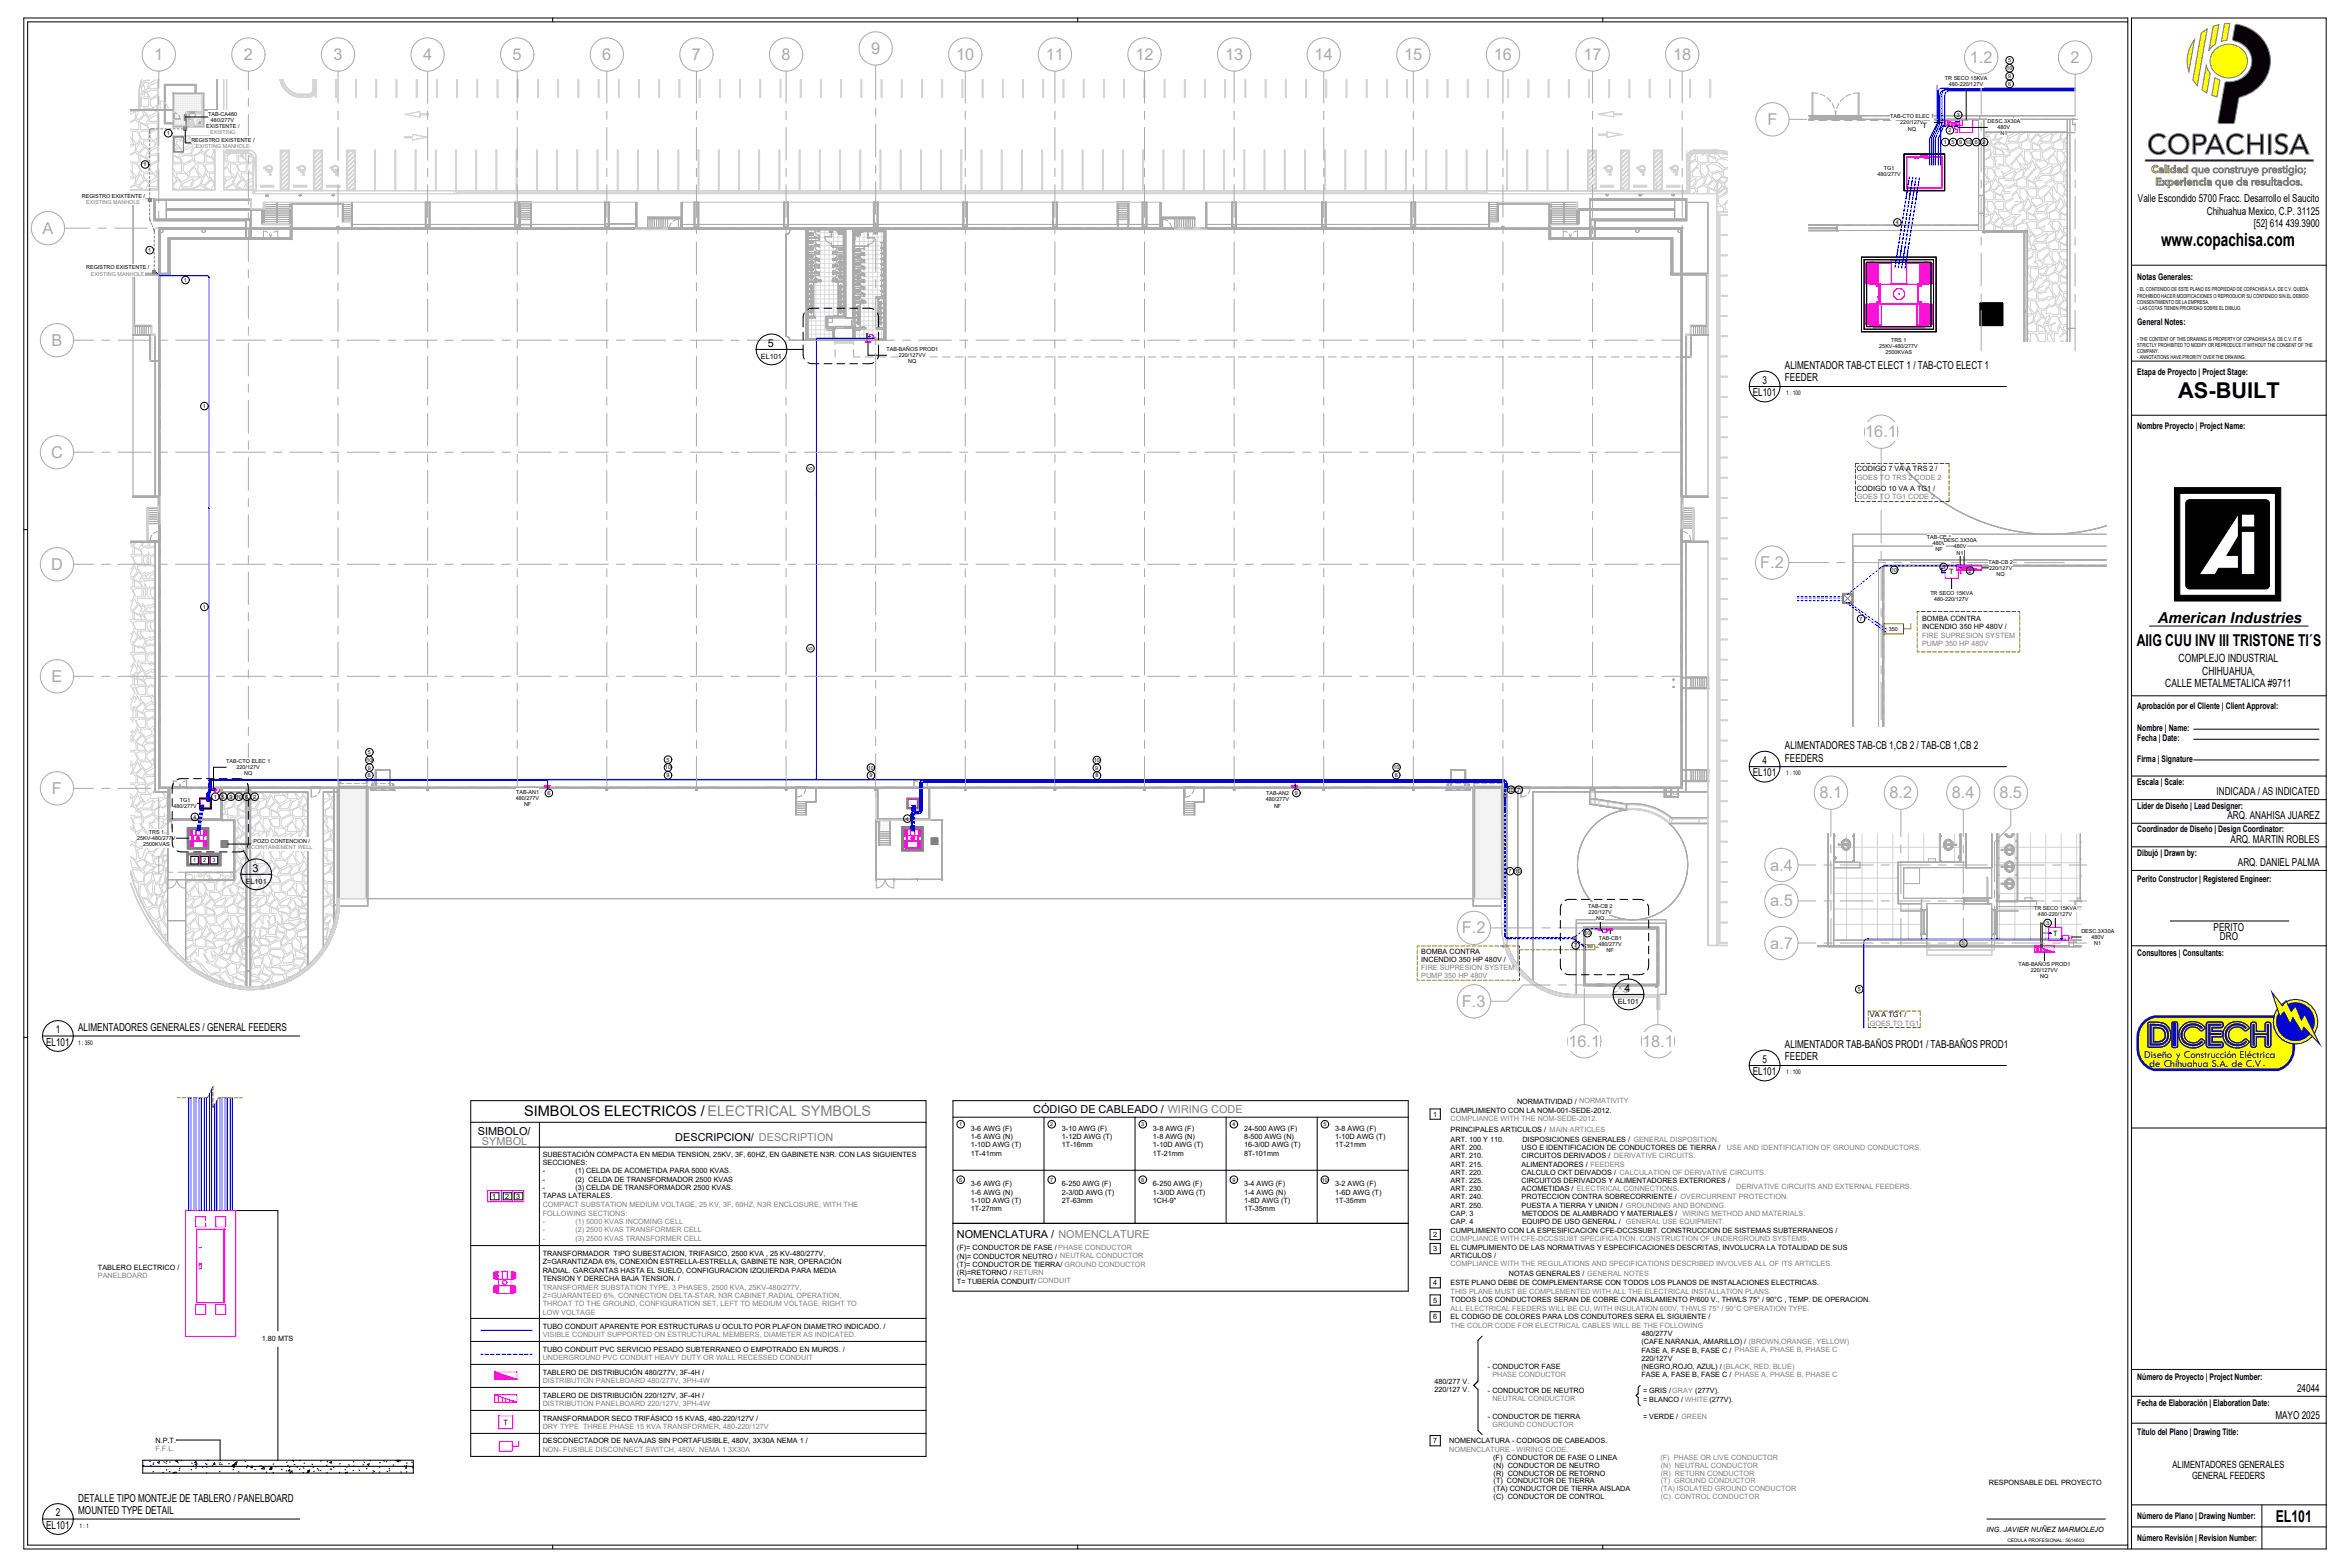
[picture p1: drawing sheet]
<svg xmlns="http://www.w3.org/2000/svg" width="914mm" height="610mm" viewBox="0 0 914 610" stroke-linecap="round" stroke-linejoin="round" font-family="sans-serif">
<defs><g id="words">
<text font-size="8.5" x="847.6" y="154.8">AS-BUILT</text>
<text font-size="7.1" x="840.9" y="95.7">www.copachisa.com</text>
<g font-size="6.4" fill="#aaa">
<text x="60" y="23.4">1</text>
<text x="94.9" y="23.4">2</text>
<text x="129.7" y="23.4">3</text>
<text x="164.6" y="23.4">4</text>
<text x="199.5" y="23.4">5</text>
<text x="234.3" y="23.4">6</text>
<text x="269.2" y="23.4">7</text>
<text x="304.1" y="23.4">8</text>
<text x="338.9" y="21">9</text>
<text x="372.1" y="23.4">10</text>
<text x="406.9" y="23.4">11</text>
<text x="441.8" y="23.4">12</text>
<text x="476.7" y="23.4">13</text>
<text x="511.5" y="23.4">14</text>
<text x="546.4" y="23.4">15</text>
<text x="581.3" y="23.4">16</text>
<text x="616.1" y="23.4">17</text>
<text x="651" y="23.4">18</text>
<text x="766.4" y="24.6">1.2</text>
<text x="805.6" y="24.6">2</text>
<text x="687.7" y="48.6">F</text>
<text x="16.5" y="90.9">A</text>
<text x="20.1" y="134.5">B</text>
<text x="725.8" y="170.1">16.1</text>
<text x="19.9" y="178.1">C</text>
<text x="19.9" y="221.7">D</text>
<text x="684.9" y="221">F.2</text>
<text x="20.1" y="265.3">E</text>
<text x="20.2" y="308.8">F</text>
<text x="708" y="310.5">8.1</text>
<text x="735.2" y="310.5">8.2</text>
<text x="759.5" y="310.5">8.4</text>
<text x="778" y="310.5">8.5</text>
<text x="688.8" y="338.7">a.4</text>
<text x="688.8" y="352.6">a.5</text>
<text x="568.8" y="363.1">F.2</text>
<text x="688.8" y="369">a.7</text>
<text x="568.8" y="391.7">F.3</text>
<text x="610.3" y="407.3">16.1</text>
<text x="638.9" y="407.3">18.1</text>
</g>
<g font-size="6.4">
<text x="831.4" y="251.2">AIIG CUU INV III TRISTONE TI´S</text>
<text x="885.5" y="591.9">EL101</text>
</g>
<text font-size="5.8" x="839.6" y="242.3">American Industries</text>
<text font-size="5.7" x="204" y="434">SIMBOLOS ELECTRICOS / ELECTRICAL SYMBOLS</text>
<g font-size="4.4">
<text x="847.7" y="257.4">COMPLEJO INDUSTRIAL</text>
<text x="856.9" y="262.4">CHIHUAHUA,</text>
<text x="842.5" y="267.4">CALLE METALMETALICA #9711</text>
</g>
<g font-size="4.2">
<text x="831.9" y="78.7">Valle Escondido 5700 Fracc. Desarrollo el Saucito</text>
<text x="858.7" y="83.5">Chihuahua Mexico, C.P. 31125</text>
<text x="877" y="88.3">[52] 614 439.3900</text>
<text x="298.7" y="134.9">5</text>
<text x="694.5" y="143.6">ALIMENTADOR TAB-CT ELECT 1 / TAB-CTO ELECT 1</text>
<text x="685.8" y="149.3">3</text>
<text x="694.5" y="148.4">FEEDER</text>
<text x="682" y="154.1">EL101</text>
<text x="694.5" y="291.5">ALIMENTADORES TAB-CB 1,CB 2 / TAB-CB 1,CB 2</text>
<text x="685.8" y="297.2">4</text>
<text x="694.5" y="296.3">FEEDERS</text>
<text x="682" y="302">EL101</text>
<text x="862.5" y="309.3">INDICADA / AS INDICATED</text>
<text x="866.8" y="318.6">ARQ. ANAHISA JUAREZ</text>
<text x="867.9" y="327.8">ARQ. MARTIN ROBLES</text>
<text x="98.2" y="339">3</text>
<text x="870.8" y="337">ARQ. DANIEL PALMA</text>
<text x="861.3" y="362.1">PERITO</text>
<text x="863.8" y="365.8">DRO</text>
<text x="632.2" y="385.8">4</text>
<text x="21.7" y="402">1</text>
<text x="30.4" y="401.1">ALIMENTADORES GENERALES / GENERAL FEEDERS</text>
<text x="17.9" y="406.8">EL101</text>
<text x="694.5" y="407.8">ALIMENTADOR TAB-BAÑOS PROD1 / TAB-BAÑOS PROD1</text>
<text x="685.8" y="413.5">5</text>
<text x="694.5" y="412.5">FEEDER</text>
<text x="682" y="418.2">EL101</text>
<text x="402.1" y="433.1">CÓDIGO DE CABLEADO / WIRING CODE</text>
<text x="185.9" y="441.5">SIMBOLO/</text>
<text x="262.8" y="443.8">DESCRIPCION/ DESCRIPTION</text>
<text x="372.3" y="481.7">NOMENCLATURA / NOMENCLATURE</text>
<text x="893.8" y="541.5">24044</text>
<text x="885.4" y="551.9">MAYO 2025</text>
<text x="30.4" y="584.2">DETALLE TIPO MONTEJE DE TABLERO / PANELBOARD</text>
<text x="21.7" y="589.9">2</text>
<text x="30.4" y="589">MOUNTED TYPE DETAIL</text>
<text x="17.9" y="594.7">EL101</text>
</g>
<g font-size="4.2" fill="#00007f">
<text x="834.3" y="411.8">Diseño y Construcción Eléctrica</text>
<text x="836.3" y="415.1">de Chihuahua S.A. de C.V</text>
</g>
<text font-size="4.2" fill="#808080" x="187.5" y="445.5">SYMBOL</text>
<g font-size="3.9">
<text x="845.4" y="571.2">ALIMENTADORES GENERALES</text>
<text x="852.9" y="575.5">GENERAL FEEDERS</text>
</g>
<text font-size="3.7" fill="#00007f" x="880.6" y="414.6">.</text>
<g font-size="3.5">
<text x="831.6" y="109.1">Notas Generales:</text>
<text x="831.6" y="126.3">General Notes:</text>
<text x="831.6" y="145.8">Etapa de Proyecto | Project Stage:</text>
<text x="831.6" y="166.9">Nombre Proyecto | Project Name:</text>
<text x="831.6" y="276">Aprobación por el Cliente | Client Approval:</text>
<text x="831.6" y="284.2">Nombre | Name:</text>
<text x="831.6" y="288.3">Fecha | Date:</text>
<text x="831.6" y="296.5">Firma | Signature</text>
<text x="831.6" y="305.4">Escala | Scale:</text>
<text x="831.6" y="314.6">Líder de Diseño | Lead Designer:</text>
<text x="831.6" y="323.7">Coordinador de Diseño | Design Coordinator:</text>
<text x="831.6" y="332.8">Dibujó | Drawn by:</text>
<text x="831.6" y="343">Perito Constructor | Registered Engineer:</text>
<text x="831.6" y="372.1">Consultores | Consultants:</text>
<text x="831.6" y="536.9">Número de Proyecto | Project Number:</text>
<text x="831.6" y="546.9">Fecha de Elaboración | Elaboration Date:</text>
<text x="831.6" y="558.2">Título del Plano | Drawing Title:</text>
<text x="831.6" y="590.9">Número de Plano | Drawing Number:</text>
<text x="831.6" y="599.5">Número Revisión | Revision Number:</text>
</g>
<g font-size="2.8">
<text x="748.1" y="49.9">T</text>
<text x="296.1" y="139.7">EL101</text>
<text x="722.5" y="183.4">CODIGO 7 VA A TRS 2 /</text>
<text x="722.5" y="191">CODIGO 10 VA A TG1 /</text>
<text x="758.4" y="223.3">T</text>
<text x="747.9" y="241.6">BOMBA CONTRA</text>
<text x="747.9" y="244.9">INCENDIO 350 HP 480V /</text>
<text x="95.6" y="343.9">EL101</text>
<text x="798.9" y="364.2">T</text>
<text x="553" y="371">BOMBA CONTRA</text>
<text x="553" y="374.2">INCENDIO 350 HP 480V /</text>
<text x="629.6" y="390.6">EL101</text>
<text x="727.6" y="395.8">VA A TG1 /</text>
<text x="590.3" y="429.3">NORMATIVIDAD / NORMATIVITY</text>
<text x="557.6" y="434.4">1</text>
<text x="564.4" y="433">CUMPLIMIENTO CON LA NOM-001-SEDE-2012.</text>
<text x="377.8" y="439.9">3-6 AWG (F)</text>
<text x="377.8" y="443.1">1-6 AWG (N)</text>
<text x="413.2" y="439.9">3-10 AWG (F)</text>
<text x="413.2" y="443.1">1-12D AWG (T)</text>
<text x="448.6" y="439.9">3-8 AWG (F)</text>
<text x="448.6" y="443.1">1-8 AWG (N)</text>
<text x="484.1" y="439.9">24-500 AWG (F)</text>
<text x="484.1" y="443.1">8-500 AWG (N)</text>
<text x="519.5" y="439.9">3-8 AWG (F)</text>
<text x="519.5" y="443.1">1-10D AWG (T)</text>
<text x="564.4" y="440.5">PRINCIPALES ARTICULOS / MAIN ARTICLES</text>
<text x="211.2" y="449.9">SUBESTACIÓN COMPACTA EN MEDIA TENSION, 25KV, 3F, 60HZ, EN GABINETE N3R. CON LAS SIGUIENTES</text>
<text x="377.8" y="446.4">1-10D AWG (T)</text>
<text x="377.8" y="449.6">1T-41mm</text>
<text x="413.2" y="446.4">1T-16mm</text>
<text x="448.6" y="446.4">1-10D AWG (T)</text>
<text x="448.6" y="449.6">1T-21mm</text>
<text x="484.1" y="446.4">16-3/0D AWG (T)</text>
<text x="484.1" y="449.6">8T-101mm</text>
<text x="519.5" y="446.4">1T-21mm</text>
<text x="564.4" y="444.1">ART. 100 Y 110.</text>
<text x="564.4" y="447.3">ART. 200.</text>
<text x="592.1" y="447.3">USO E IDENTIFICACION DE CONDUCTORES DE TIERRA /</text>
<text x="592.4" y="444.1">DISPOSICIONES GENERALES / GENERAL DISPOSITION.</text>
<text x="211.2" y="453.2">SECCIONES:</text>
<text x="564.4" y="450.5">ART. 210.</text>
<text x="564.4" y="453.9">ART. 215.</text>
<text x="592.1" y="450.5">CIRCUITOS DERIVADOS / DERIVATIVE CIRCUITS.</text>
<text x="592.1" y="453.9">ALIMENTADORES / FEEDERS</text>
<text x="211.2" y="456.4">-</text>
<text x="211.2" y="459.7">-</text>
<text x="223.9" y="456.4">(1) CELDA DE ACOMETIDA PARA 5000 KVAS.</text>
<text x="223.9" y="459.7">(2) CELDA DE TRANSFORMADOR 2500 KVAS</text>
<text x="377.8" y="461.5">3-6 AWG (F)</text>
<text x="413.2" y="461.5">6-250 AWG (F)</text>
<text x="448.6" y="461.5">6-250 AWG (F)</text>
<text x="484.1" y="461.5">3-4 AWG (F)</text>
<text x="519.5" y="461.5">3-2 AWG (F)</text>
<text x="564.4" y="457">ART. 220.</text>
<text x="564.4" y="460.1">ART. 225.</text>
<text x="592.1" y="457">CALCULO CKT DEIVADOS / CALCULATION OF DERIVATIVE CIRCUITS.</text>
<text x="592.1" y="460.1">CIRCUITOS DERIVADOS Y ALIMENTADORES EXTERIORES /</text>
<text x="191.6" y="466.4">1</text>
<text x="196.6" y="466.4">2</text>
<text x="200.8" y="466.4">3</text>
<text x="211.2" y="462.9">-</text>
<text x="211.2" y="466.2">TAPAS LATERALES.</text>
<text x="223.9" y="462.9">(3) CELDA DE TRANSFORMADOR 2500 KVAS.</text>
<text x="377.8" y="464.7">1-6 AWG (N)</text>
<text x="377.8" y="468">1-10D AWG (T)</text>
<text x="413.2" y="464.7">2-3/0D AWG (T)</text>
<text x="413.2" y="468">2T-63mm</text>
<text x="448.6" y="464.7">1-3/0D AWG (T)</text>
<text x="448.6" y="468">1CH-9&quot;</text>
<text x="484.1" y="464.7">1-4 AWG (N)</text>
<text x="484.1" y="468">1-8D AWG (T)</text>
<text x="519.5" y="464.7">1-6D AWG (T)</text>
<text x="519.5" y="468">1T-35mm</text>
<text x="564.4" y="463.4">ART. 230.</text>
<text x="564.4" y="466.6">ART. 240.</text>
<text x="592.1" y="463.4">ACOMETIDAS / ELECTRICAL CONNECTIONS.</text>
<text x="592.1" y="466.6">PROTECCION CONTRA SOBRECORRIENTE / OVERCURRENT PROTECTION.</text>
<text x="377.8" y="471.2">1T-27mm</text>
<text x="484.1" y="471.2">1T-35mm</text>
<text x="564.4" y="469.8">ART. 250.</text>
<text x="564.4" y="473.1">CAP. 3</text>
<text x="592.1" y="469.8">PUESTA A TIERRA Y UNION / GROUNDING AND BONDING.</text>
<text x="592.2" y="473.1">METODOS DE ALAMBRADO Y MATERIALES /</text>
<text x="564.4" y="479.5">CUMPLIMIENTO CON LA ESPESIFICACION CFE-DCCSSUBT. CONSTRUCCION DE SISTEMAS SUBTERRANEOS /</text>
<text x="564.4" y="476.2">CAP. 4</text>
<text x="592.2" y="476.2">EQUIPO DE USO GENERAL / GENERAL USE EQUIPMENT.</text>
<text x="557.6" y="481.2">2</text>
<text x="211.2" y="488.7">TRANSFORMADOR TIPO SUBESTACION, TRIFASICO, 2500 KVA , 25 KV-480/277V,</text>
<text x="211.2" y="491.9">Z=GARANTIZADA 6%, CONEXIÓN ESTRELLA-ESTRELLA, GABINETE N3R, OPERACIÓN</text>
<text x="372.3" y="486.3">(F)= CONDUCTOR DE FASE /</text>
<text x="372.3" y="489.6">(N)= CONDUCTOR NEUTRO /</text>
<text x="557.6" y="486.7">3</text>
<text x="564.4" y="486.1">EL CUMPLIMIENTO DE LAS NORMATIVAS Y ESPECIFICACIONES DESCRITAS, INVOLUCRA LA TOTALIDAD DE SUS</text>
<text x="564.4" y="489.3">ARTICULOS /</text>
<text x="38.1" y="494">TABLERO ELECTRICO /</text>
<text x="211.2" y="495.2">RADIAL. GARGANTAS HASTA EL SUELO, CONFIGURACION IZQUIERDA PARA MEDIA</text>
<text x="372.3" y="492.8">(T)= CONDUCTOR DE TIERRA/</text>
<text x="372.3" y="496.1">(R)=RETORNO /</text>
<text x="587.1" y="496.5">NOTAS GENERALES / GENERAL NOTES</text>
<text x="211.2" y="498.4">TENSION Y DERECHA BAJA TENSION. /</text>
<text x="372.3" y="499.3">T= TUBERÍA CONDUIT/</text>
<text x="557.6" y="500">4</text>
<text x="564.4" y="499.8">ESTE PLANO DEBE DE COMPLEMENTARSE CON TODOS LOS PLANOS DE INSTALACIONES ELECTRICAS.</text>
<text x="557.6" y="506.7">5</text>
<text x="564.4" y="506.6">TODOS LOS CONDUCTORES SERAN DE COBRE CON AISLAMIENTO P/600 V., THWLS 75° / 90°C , TEMP. DE OPERACION.</text>
<text x="557.6" y="513.3">6</text>
<text x="564.4" y="513.2">EL CODIGO DE COLORES PARA LOS CONDUTORES SERA EL SIGUIENTE /</text>
<text x="101.9" y="521.8">1.80 MTS</text>
<text x="211.2" y="516.8">TUBO CONDUIT APARENTE POR ESTRUCTURAS U OCULTO POR PLAFON DIAMETRO INDICADO. /</text>
<text x="638.7" y="519.7">480/277V</text>
<text x="211.2" y="525.8">TUBO CONDUIT PVC SERVICIO PESADO SUBTERRANEO O EMPOTRADO EN MUROS. /</text>
<text x="638.7" y="523">(CAFE.NARANJA, AMARILLO) / (BROWN,ORANGE, YELLOW)</text>
<text x="638.7" y="526.2">FASE A, FASE B, FASE C / PHASE A, PHASE B, PHASE C</text>
<text x="579" y="532.7">- CONDUCTOR FASE</text>
<text x="638.7" y="529.3">220/127V</text>
<text x="638.7" y="532.6">(NEGRO,ROJO, AZUL) / (BLACK, RED, BLUE)</text>
<text x="211.2" y="534.7">TABLERO DE DISTRIBUCIÓN 480/277V, 3F-4H /</text>
<text x="558.1" y="538.4">480/277 V.</text>
<text x="638.7" y="535.8">FASE A, FASE B, FASE C / PHASE A, PHASE B, PHASE C</text>
<text x="211.2" y="543.7">TABLERO DE DISTRIBUCIÓN 220/127V, 3F-4H /</text>
<text x="558.1" y="541.5">220/127 V.</text>
<text x="579" y="542">- CONDUCTOR DE NEUTRO</text>
<text x="639.3" y="542">= GRIS /GRAY (277V).</text>
<text x="639.3" y="545.5">= BLANCO / WHITE (277V).</text>
<text x="639.3" y="551.9">= VERDE / GREEN</text>
<text x="195.9" y="554.4">T</text>
<text x="211.2" y="552.6">TRANSFORMADOR SECO TRIFÁSICO 15 KVAS, 480-220/127V /</text>
<text x="579" y="552">- CONDUCTOR DE TIERRA</text>
<text x="60.5" y="561.2">N.P.T.</text>
<text x="211.2" y="561.6">DESCONECTADOR DE NAVAJAS SIN PORTAFUSIBLE, 480V, 3X30A NEMA 1 /</text>
<text x="557.6" y="561.4">7</text>
<text x="563.9" y="561.4">NOMENCLATURA - CODIGOS DE CABEADOS.</text>
<text x="581" y="568">(F) CONDUCTOR DE FASE O LINEA</text>
<text x="581.2" y="571.1">(N) CONDUCTOR DE NEUTRO</text>
<text x="581.2" y="574.1">(R) CONDUCTOR DE RETORNO</text>
<text x="581.2" y="577.1">(T) CONDUCTOR DE TIERRA</text>
<text x="581.2" y="580.1">(TA) CONDUCTOR DE TIERRA AISLADA</text>
<text x="773.9" y="577.7">RESPONSABLE DEL PROYECTO</text>
<text x="581.2" y="583.1">(C) CONDUCTOR DE CONTROL</text>
<text x="773" y="595.9">ING. JAVIER NUÑEZ MARMOLEJO</text>
</g>
<g font-size="2.8" fill="#808080">
<text x="722.5" y="186.7">GOES TO TRS 2 CODE 2</text>
<text x="722.5" y="194.3">GOES TO TG1 CODE 2</text>
<text x="747.9" y="248.1">FIRE SUPRESION SYSTEM</text>
<text x="747.9" y="251.4">PUMP 350 HP 480V</text>
<text x="553" y="377.4">FIRE SUPRESION SYSTEM</text>
<text x="553" y="380.6">PUMP 350 HP 480V</text>
<text x="727.6" y="399.1">GOES TO TG1</text>
<text x="564.4" y="436.1">COMPLIANCE WITH THE NOM-SEDE-2012.</text>
<text x="672" y="447.3">USE AND IDENTIFICATION OF GROUND CONDUCTORS.</text>
<text x="675.6" y="462.6">DERIVATIVE CIRCUITS AND EXTERNAL FEEDERS.</text>
<text x="211.2" y="469.6">COMPACT SUBSTATION MEDIUM VOLTAGE, 25 KV, 3F, 60HZ, N3R ENCLOSURE, WITH THE</text>
<text x="211.2" y="472.9">FOLLOWING SECTIONS:</text>
<text x="654.7" y="473.1">WIRING METHOD AND MATERIALS.</text>
<text x="211.2" y="476.1">-</text>
<text x="211.2" y="479.4">-</text>
<text x="223.9" y="476.1">(1) 5000 KVAS INCOMING CELL</text>
<text x="223.9" y="479.4">(2) 2500 KVAS TRANSFORMER CELL</text>
<text x="211.2" y="482.6">-</text>
<text x="223.9" y="482.6">(3) 2500 KVAS TRANSFORMER CELL</text>
<text x="564.4" y="482.9">COMPLIANCE WITH CFE-DCCSSUBT SPECIFICATION. CONSTRUCTION OF UNDERGROUND SYSTEMS.</text>
<text x="411.8" y="486.3">PHASE CONDUCTOR</text>
<text x="412.6" y="489.5">NEUTRAL CONDUCTOR</text>
<text x="38.1" y="497.2">PANELBOARD</text>
<text x="394.4" y="496">RETURN</text>
<text x="414.2" y="492.8">GROUND CONDUCTOR</text>
<text x="564.4" y="492.6">COMPLIANCE WITH THE REGULATIONS AND SPECIFICATIONS DESCRIBED INVOLVES ALL OF ITS ARTICLES.</text>
<text x="211.2" y="501.6">TRANSFORMER SUBSTATION TYPE, 3 PHASES, 2500 KVA, 25KV-480/277V,</text>
<text x="403.8" y="499.3">CONDUIT</text>
<text x="564.4" y="503.2">THIS PLANE MUST BE COMPLEMENTED WITH ALL THE ELECTRICAL INSTALLATION PLANS.</text>
<text x="211.2" y="504.9">Z=GUARANTEED 6%, CONNECTION DELTA-STAR, N3R CABINET,RADIAL OPERATION,</text>
<text x="211.2" y="508.1">THROAT TO THE GROUND, CONFIGURATION SET, LEFT TO MEDIUM VOLTAGE, RIGHT TO</text>
<text x="564.4" y="509.9">ALL ELECTRICAL FEEDERS WILL BE CU, WITH INSULATION 600V, THWLS 75° / 90°C OPERATION TYPE.</text>
<text x="211.2" y="511.4">LOW VOLTAGE</text>
<text x="211.2" y="520">VISIBLE CONDUIT SUPPORTED ON ESTRUCTURAL MEMBERS, DIAMETER AS INDICATED.</text>
<text x="564.4" y="516.5">THE COLOR CODE FOR ELECTRICAL CABLES WILL BE THE FOLLOWING</text>
<text x="211.2" y="529">UNDERGROUND PVC CONDUIT HEAVY DUTY OR WALL RECESSED CONDUIT</text>
<text x="211.2" y="537.9">DISTRIBUTION PANELBOARD 480/277V, 3PH-4W</text>
<text x="580.7" y="535.7">PHASE CONDUCTOR</text>
<text x="580.7" y="545.1">NEUTRAL CONDUCTOR</text>
<text x="211.2" y="546.9">DISTRIBUTION PANELBOARD 220/127V, 3PH-4W</text>
<text x="211.2" y="555.8">DRY TYPE THREE PHASE 15 KVA TRANSFORMER, 480-220/127V</text>
<text x="580.7" y="555.1">GROUND CONDUCTOR</text>
<text x="60.5" y="564.5">F.F.L.</text>
<text x="211.2" y="564.9">NON- FUSIBLE DISCONNECT SWITCH, 480V, NEMA 1 3X30A</text>
<text x="563.9" y="564.7">NOMENCLATURE - WIRING CODE.</text>
<text x="646.1" y="568">(F) PHASE OR LIVE CONDUCTOR</text>
<text x="646.2" y="571.1">(N) NEUTRAL CONDUCTOR</text>
<text x="646.2" y="574.1">(R) RETURN CONDUCTOR</text>
<text x="646.2" y="577.1">(T) GROUND CONDUCTOR</text>
<text x="646.2" y="580.1">(TA) ISOLATED GROUND CONDUCTOR</text>
<text x="646.2" y="583.1">(C) CONTROL CONDUCTOR</text>
</g>
<g font-size="2.5">
<text x="695" y="153.7">1 : 100</text>
<text x="695" y="301.6">1 : 100</text>
<text x="30.4" y="406.3">1 : 350</text>
<text x="695" y="417.8">1 : 100</text>
<text x="30.9" y="594.3">1 : 1</text>
</g>
<g font-size="2.1">
<text x="780.8" y="27.3">10</text>
<text x="781.4" y="24.2">5</text>
<text x="756.8" y="31.1">TR SECO 15KVA</text>
<text x="758.3" y="33.5">480-220/127V</text>
<text x="781.4" y="33.4">6</text>
<text x="781.4" y="30.4">9</text>
<text x="81" y="45.1">TAB-CA480</text>
<text x="82.1" y="47.4">480/277V</text>
<text x="735.4" y="46">TAB-CTO ELEC 1</text>
<text x="761.4" y="45.5">3</text>
<text x="773.3" y="47.9">DESC.3X30A</text>
<text x="64.9" y="52.6">1</text>
<text x="80.3" y="49.8">EXISTENTE /</text>
<text x="739.4" y="48.4">220/127V</text>
<text x="742.4" y="50.8">NQ</text>
<text x="758.1" y="51.4">2</text>
<text x="777.2" y="50.3">480V</text>
<text x="778.4" y="52.7">N1</text>
<text x="74.5" y="55.1">REGISTRO EXISTENTE /</text>
<text x="756.3" y="56">1</text>
<text x="759.4" y="56">5</text>
<text x="762.4" y="56">9</text>
<text x="764.8" y="56">10</text>
<text x="768.4" y="56">6</text>
<text x="771.4" y="56">2</text>
<text x="55.9" y="64.7">1</text>
<text x="730.5" y="68.4">480/277V</text>
<text x="733" y="66">TG1</text>
<text x="31.8" y="76.9">REGISTRO EXIXTENTE /</text>
<text x="737.7" y="87.3">4</text>
<text x="57.7" y="98.1">1</text>
<text x="33.5" y="104.8">REGISTRO EXISTENTE /</text>
<text x="71.6" y="109.7">1</text>
<text x="831.6" y="113.4">- EL CONTENIDO DE ESTE PLANO ES PROPIEDAD DE COPACHISA S.A. DE C.V. QUEDA</text>
<text x="831.6" y="115.8">PROHIBIDO HACER MODIFICACIONES O REPRODUCIR SU CONTENIDO SIN EL DEBIDO</text>
<text x="831.6" y="118.1">CONSENTIMIENTO DE LA EMPRESA.</text>
<text x="831.6" y="120.5">- LAS COTAS TIENEN PRIORIDAD SOBRE EL DIBUJO.</text>
<text x="345" y="136.5">TAB-BAÑOS PROD1</text>
<text x="731.2" y="135.3">25KV-480/277V</text>
<text x="733.6" y="137.7">2500KVAS</text>
<text x="735.8" y="132.9">TRS 1</text>
<text x="831.6" y="132.6">- THE CONTENT OF THIS DRAWING IS PROPERTY OF COPACHISA S.A. DE C.V. IT IS</text>
<text x="831.6" y="135">STRICTLY PROHIBITED TO MODIFY OR REPRODUCE IT WITHOUT THE CONSENT OF THE</text>
<text x="831.6" y="137.3">COMPANY.</text>
<text x="349.7" y="138.9">220/127VV</text>
<text x="353.4" y="141.3">NQ</text>
<text x="831.6" y="139.7">- ANNOTATIONS HAVE PRIORITY OVER THE DRAWING.</text>
<text x="78.9" y="158.7">1</text>
<text x="316.1" y="182.7" transform="rotate(-90 316.1 182.7)">5</text>
<text x="749.8" y="209.7">TAB-CB 1</text>
<text x="752" y="212.1">480V</text>
<text x="753.1" y="214.5">NF</text>
<text x="756.3" y="211">DESC.3X30A</text>
<text x="760.2" y="213.3">480V</text>
<text x="761.3" y="215.7">N1</text>
<text x="755.7" y="221.3">3</text>
<text x="773.7" y="219.3">TAB-CB 2</text>
<text x="773.9" y="221.6">220/127V</text>
<text x="735.9" y="222.5">10</text>
<text x="766" y="222.7">2</text>
<text x="776.9" y="224">NQ</text>
<text x="751.1" y="231.4">TR SECO 15KVA</text>
<text x="752.6" y="233.8">480-220/127V</text>
<text x="78.9" y="236.8">1</text>
<text x="723.6" y="241.5">7</text>
<text x="735" y="245.3">350</text>
<text x="316.1" y="252.8" transform="rotate(-90 316.1 252.8)">5</text>
<text x="143.1" y="293.4">5</text>
<text x="88" y="296.8">TAB-CTO ELEC 1</text>
<text x="92" y="299.2">220/127V</text>
<text x="142.6" y="296.4">10</text>
<text x="143.1" y="299.4">9</text>
<text x="258.7" y="299.3">10</text>
<text x="259.3" y="296.3">5</text>
<text x="337.7" y="299.4">10</text>
<text x="425.6" y="296.4">10</text>
<text x="426.2" y="299.5">9</text>
<text x="542.2" y="299.3">10</text>
<text x="95" y="301.6">NQ</text>
<text x="143.1" y="302.4">6</text>
<text x="259.3" y="302.4">9</text>
<text x="338.3" y="302.4">9</text>
<text x="426.3" y="302.5">8</text>
<text x="542.7" y="302.3">8</text>
<text x="83.2" y="310.7">1</text>
<text x="86.2" y="310.7">5</text>
<text x="89.3" y="310.7">9</text>
<text x="91.8" y="310.7">10</text>
<text x="95.4" y="310.7">6</text>
<text x="98.5" y="310.7">2</text>
<text x="200.7" y="311.2">480/277V</text>
<text x="200.9" y="308.8">TAB-AN1</text>
<text x="213" y="309.3">6</text>
<text x="492.6" y="311.8">480/277V</text>
<text x="492.7" y="309.4">TAB-AN2</text>
<text x="503.8" y="309.2">9</text>
<text x="586.8" y="308">10</text>
<text x="590.4" y="308">7</text>
<text x="67.5" y="314.4">480/277V</text>
<text x="70" y="312.1">TG1</text>
<text x="203.9" y="313.6">NF</text>
<text x="495.7" y="314.2">NF</text>
<text x="75.2" y="318.6">4</text>
<text x="352.5" y="319.2">4</text>
<text x="53.3" y="326.8">25KV-480/277V</text>
<text x="55.7" y="329.2">2500KVAS</text>
<text x="57.9" y="324.4">TRS 1</text>
<text x="98.7" y="327.9">POZO CONTENCION /</text>
<text x="75.1" y="335.4">1</text>
<text x="79.1" y="335.4">2</text>
<text x="82.7" y="335.3">3</text>
<text x="586.9" y="339.7">7</text>
<text x="589.4" y="339.7">10</text>
<text x="617.9" y="353.1">TAB-CB 2</text>
<text x="618.1" y="355.5">220/127V</text>
<text x="621.1" y="357.9">NQ</text>
<text x="791.5" y="354.1">TR SECO 15KVA</text>
<text x="793" y="356.5">480-220/127V</text>
<text x="796.1" y="359.8">3</text>
<text x="616.5" y="363.8">10</text>
<text x="622.1" y="365.5">TAB-CB1</text>
<text x="809.9" y="362.9">DESC.3X30A</text>
<text x="813.8" y="365.2">480V</text>
<text x="612.5" y="368.5">7</text>
<text x="622" y="367.9">480/277V</text>
<text x="625.1" y="370.3">NF</text>
<text x="763.4" y="367.7">5</text>
<text x="814.9" y="367.6">N1</text>
<text x="785.5" y="375.8">TAB-BAÑOS PROD1</text>
<text x="790.2" y="378.2">220/127VV</text>
<text x="793.9" y="380.6">NQ</text>
<text x="722.9" y="385.6">5</text>
<text x="373.2" y="438.1">1</text>
<text x="408.7" y="438.1">2</text>
<text x="444.1" y="438.1">3</text>
<text x="479.5" y="438.1">4</text>
<text x="515" y="438.1">5</text>
<text x="373.2" y="459.7">6</text>
<text x="408.7" y="459.7">7</text>
<text x="444.1" y="459.7">8</text>
<text x="479.5" y="459.7">9</text>
<text x="514.4" y="459.7">10</text>
</g>
<g font-size="2.1" fill="#808080">
<text x="81.8" y="52.2">EXISTING</text>
<text x="76.2" y="57.5">EXISTING MANHOLE</text>
<text x="33.6" y="79.2">EXISTING MANHOLE</text>
<text x="35.3" y="107.2">EXISTING MANHOLE</text>
<text x="97.7" y="330.3">COINTAINEMENT WELL</text>
</g>
<text font-size="1.9" x="781.1" y="599.9">CEDULA PROFESIONAL: 5614603</text>
<text font-size="1.4" x="617.5" y="369">350</text>
<g font-size=".7">
<text x="338.8" y="131.3">T</text>
<text x="84.3" y="307.6">T</text>
<text x="624.1" y="362.2">T</text>
</g>
</g></defs>
<path d="M192.5 533.7l8.7 2.9h-8.7z" fill="#f0f"/>
<g fill="none" stroke="#000" stroke-width=".39">
<path d="M183.2 436.6h177.1M183.2 428.2h177.1v138.4h-177.1zM209.9 436.6v130M370.8 428.2h177.2v74.1h-177.2zM370.8 434.6h177.2M406.2 434.6v41.3M441.7 434.6v41.3M477.1 434.6v41.3M512.5 434.6v41.3M183.2 446.3h177.1M370.8 455.3h177.2M190.8 464h3.3v2.8h-3.3z"/>
<path d="M195.8 464h3.4v2.8h-3.4zM200.1 464h3.3v2.8h-3.3zM370.8 475.9h177.2M183.2 484.6h177.1M183.2 512.9h177.1M576.7 519.8l-1.6 1.6v15.9l-1.6 1.6 1.6 1.7v15.9l1.6 1.6M183.2 521.8h177.1M183.2 530.8h177.1M183.2 539.7h177.1M192.5 533.7l8.7 2.9h-8.7zM638.2 538.9l-.8 .8v2.4l-.7 .8 .7 .8v2.4l.8 .8M183.2 548.7h177.1"/>
<path d="M183.2 557.6h177.1"/>
</g>
<path d="M187.1 517.5h20M187.1 526.9h.9M188.7 526.9h1.5M190.9 526.9h1.5M193.1 526.9h1.5M195.3 526.9h1.5M197.5 526.9h1.5M199.7 526.9h1.5M201.9 526.9h1.5M204.1 526.9h1.5M206.3 526.9h.8" fill="none" stroke="#00f" stroke-width=".39"/>
<g fill="none" stroke="#f0f" stroke-width=".39">
<path d="M189.8 463.2h14.1v4.3h-14.1zM195.3 463.2v4.3M199.6 463.2v4.3M192 497.5h1.8M192 497.3h1.8M192 497.2h1.8M192 497.1h1.8M192 496.9h1.8M192 496.8h1.8M192 496.7h1.8M192 496.5h1.8M192 496.4h1.8"/>
<path d="M192 496.3h1.8M192 496.1h1.8M192 496h1.8M192 495.9h1.8M192 495.7h1.8M192 495.6h1.8M192 495.5h1.8M192 495.3h1.8M192 495.2h1.8M192 495.1h1.8M192 494.9h1.8M193.1 494.8v2.8"/>
<path d="M193.9 497.6v2.6M195.4 494.8h-2.6v2.8h7.2v-2.8h-2.6M195.4 497.6v-3.1h2v3.1M198.9 497.6v2.6M199 497.5h1.7M199 497.3h1.7M199 497.2h1.7M199 497.1h1.7M199 496.9h1.7M199 496.8h1.7M199 496.7h1.7M199 496.5h1.7"/>
<path d="M199 496.4h1.7M199 496.3h1.7M199 496.1h1.7M199 496h1.7M199 495.9h1.7M199 495.7h1.7M199 495.6h1.7M199 495.5h1.7M199 495.3h1.7M199 495.2h1.7M199 495.1h1.7M199 494.9h1.7"/>
<path d="M199.7 494.8v2.8M192 502.8h1.8M192 502.7h1.8M192 502.6h1.8M192 502.4h1.8M192 502.3h1.8M192 502.2h1.8M192 502h1.8M192 501.9h1.8M192 501.7h1.8M192 501.6h1.8M192 501.5h1.8"/>
<path d="M192 501.4h1.8M192 501.2h1.8M192 501.1h1.8M192 501h1.8M192 500.8h1.8M192 500.7h1.8M192 500.6h1.8M192 500.4h1.8M192 500.3h1.8M193.1 503.2h6.6M193.1 500.2v2.8M194.1 500.2v3"/>
<path d="M198.7 502.9h1.3v-2.7h-7.2v2.8h1.3M198.7 500.2v3M199 502.8h1.7M199 502.7h1.7M199 502.6h1.7M199 502.4h1.7M199 502.3h1.7M199 502.2h1.7M199 502h1.7M199 501.9h1.7M199 501.7h1.7M199 501.6h1.7"/>
<path d="M199 501.5h1.7M199 501.4h1.7M199 501.2h1.7M199 501.1h1.7M199 501h1.7M199 500.8h1.7M199 500.7h1.7M199 500.6h1.7M199 500.4h1.7M199 500.3h1.7M199.7 500.2v2.7M192.5 533.7l8.7 2.9"/>
<path d="M192.5 533.7v2.9h8.7M192.5 533.7h8.7v2.9M192.5 542.6v2.9h8.7M192.5 542.6h8.7v2.9M192.5 542.6l8.7 2.9M193.9 543.1v2.4M194 550.8h5.5v5h-5.5zM195.4 543.6v1.9M196.8 544.1v1.4M198.3 544.5v1M199.7 545v.5M194.3 560.8h5v3.7h-5z"/>
<path d="M201.8 560.8v1.8h-2.5"/>
<circle cx="196.4" cy="498.9" r=".86"/>
</g>
<g fill="#f0f">
<path d="M211.8 305.6h2.1l-2.1 .7z"/>
<path d="M502.8 305.6h2.1l-2.1 .7z"/>
</g>
<path d="M71.7 44.7l.8 2.2h-.8z" fill="#808080"/>
<path d="M625.7 361.3l1.7 .5h-1.7z" fill="#f0f"/>
<g fill="none" stroke="#efefef" stroke-width=".39">
<path d="M202.5 79v1M202.8 79v1M203.4 79.6h1.1M203.8 78.5v.2M204.1 78.5v.2M205.1 79v1M205.3 79v1M206 79.6h.6M206.4 78.5v.2M434.8 79.6h1M435.2 78.5v.2M435.4 78.5v.2"/>
<path d="M436.5 79v1M436.7 79v1M437.3 79.6h1.1M437.7 78.5v.2M438 78.5v.2M439 79v1M202.3 85.7h.9M202.3 85.9h.9M202.3 80.6h.9M202.3 80.9h.9M202.3 83.1h.9M202.3 83.4h.9"/>
<path d="M202.5 81.5v1M202.5 84v1.1M202.5 86.6v.7M202.8 81.5v1M202.8 84v1.1M202.8 86.6v.7M203.4 87h1.1M203.4 87.2h1.1M203.4 82.1h1.1M203.4 84.4h1.1M203.4 84.7h1.1M203.8 80.2v1"/>
<path d="M203.8 82.8v1M203.8 85.3v1M204.1 80.2v1M204.1 82.8v1M204.1 85.3v1M204.7 85.7h1M204.7 85.9h1M204.7 80.6h1M204.7 80.9h1M204.7 83.1h1M204.7 83.4h1M205.1 81.5v1"/>
<path d="M205.1 84v1.1M205.1 86.6v.7M205.3 81.5v1M205.3 84v1.1M205.3 86.6v.7M206 87h.6M206 87.2h.6M206 82.1h.6M206 84.4h.6M206 84.7h.6M206.4 80.2v1M206.4 82.8v1"/>
<path d="M206.4 85.3v1M434.8 87h1M434.8 87.2h1M434.8 82.1h1M434.8 84.4h1M434.8 84.7h1M435.2 80.2v1M435.2 82.8v1M435.2 85.3v1M435.4 80.2v1M435.4 82.8v1M435.4 85.3v1"/>
<path d="M436.1 85.7h1M436.1 85.9h1M436.1 80.6h1M436.1 80.9h1M436.1 83.1h1M436.1 83.4h1M436.5 81.5v1M436.5 84v1.1M436.5 86.6v.7M436.7 81.5v1M436.7 84v1.1M436.7 86.6v.7"/>
<path d="M437.3 87h1.1M437.3 87.2h1.1M437.3 82.1h1.1M437.3 84.4h1.1M437.3 84.7h1.1M437.7 80.2v1M437.7 82.8v1M437.7 85.3v1M438 80.2v1M438 82.8v1M438 85.3v1M438.6 85.7h.5"/>
<path d="M438.6 85.9h.5M438.6 80.6h.5M438.6 80.9h.5M438.6 83.1h.5M438.6 83.4h.5M439 81.5v1M439 84v1.1M439 86.6v.7M58.5 132.7h1M58.5 135.3h1M58.5 137.8h1M58.5 130.4h1"/>
<path d="M58.5 133h1M58.5 135.5h1M58.5 138.1h1M58.9 131.1v1M58.9 133.6v1M58.9 136.2v1M58.9 138.7v1M59.1 131.1v1M59.1 133.6v1M59.1 136.2v1M59.1 138.7v1M59.8 131.5h.6"/>
<path d="M59.8 134h.6M59.8 136.5h.6M59.8 131.7h.6M59.8 134.3h.6M59.8 136.8h.6M59.8 139.1h.6M59.8 139.3h.6M60.2 130.4v.4M60.2 132.3v1.1M60.2 134.9v1M60.2 137.4v1M60.2 140v.4"/>
<path d="M656 132.7h1M656 135.3h1M656 137.8h1M656 130.4h1M656 133h1M656 135.5h1M656 138.1h1M656.4 131.1v1M656.4 133.6v1M656.4 136.2v1M656.4 138.7v.2M656.6 131.1v1"/>
<path d="M656.6 133.6v1M656.6 136.2v1M656.6 138.7v.2M657.3 131.5h.7M657.3 134h.7M657.3 136.5h.7M657.3 131.7h.7M657.3 134.3h.7M657.3 136.8h.7M657.7 130.4v.4M657.7 132.3v1.1M657.7 134.9v1"/>
<path d="M657.7 137.4v1M657.9 130.4v.4M657.9 132.3v1.1M657.9 134.9v1M657.9 137.4v1M58.5 140.4h1M656 264.9h1M656 267.5h1M656 265.2h1M656 267.7h1M656.4 263.5v.8M656.4 265.8v1"/>
<path d="M656.6 263.5v.8M656.6 265.8v1M657.3 263.7h1M657.3 266.2h1M657.3 263.9h1M657.3 266.5h1M657.7 264.6v1M657.7 267.1v.7M657.9 264.6v1M657.9 267.1v.7M658.5 264.9h1.1M658.5 267.5h1.1"/>
<path d="M658.5 265.2h1.1M658.5 267.7h1.1M658.9 263.5v.8M658.9 265.8v1M659.2 263.5v.8M659.2 265.8v1M659.8 263.7h1M659.8 266.2h1M659.8 263.9h1M659.8 266.5h1M660.2 264.6v1M660.2 267.1v.7"/>
<path d="M660.5 264.6v1M660.5 267.1v.7M661.1 264.9h1M661.1 267.5h1M661.1 265.2h1M661.1 267.7h1M661.5 263.5v.8M661.5 265.8v1M661.7 263.5v.8M661.7 265.8v1M662.4 263.7h1M662.4 266.2h1"/>
<path d="M662.4 263.9h1M662.4 266.5h1M662.7 264.6v1M662.7 267.1v.7M663 264.6v1M663 267.1v.7M663.6 264.9h1M663.6 267.5h1M663.6 265.2h1M663.6 267.7h1M664 263.5v.8M664 265.8v1"/>
<path d="M664.3 263.5v.8M664.3 265.8v1M656.4 299.6v.3M656.6 299.6v.3M658.9 299.6v.3M659.2 299.6v.3M661.5 299.6v.3M661.7 299.6v.3M664 299.6v.3M664.3 299.6v.3M342 319.6h1M342 319.9h1"/>
<path d="M343.7 319.3v.9M343.9 319.3v.9M344.5 319.6h1.1M344.5 319.9h1.1M346.2 319.3v.9M656 300.5h1M656 303.1h1M656 300.8h1M656 303.3h1M656.4 301.4v1M656.6 301.4v1M657.3 301.8h1"/>
<path d="M657.3 302.1h1M657.7 300.1v1.1M657.7 302.7v1M657.9 300.1v1.1M657.9 302.7v1M658.5 300.5h1.1M658.5 303.1h1.1M658.5 300.8h1.1M658.5 303.3h1.1M658.9 301.4v1M659.2 301.4v1M659.8 301.8h1"/>
<path d="M659.8 302.1h1M660.2 300.1v1.1M660.2 302.7v1M660.5 300.1v1.1M660.5 302.7v1M661.1 300.5h1M661.1 303.1h1M661.1 300.8h1M661.1 303.3h1M661.5 301.4v1M661.7 301.4v1M662.4 301.8h1"/>
<path d="M662.4 302.1h1M662.7 300.1v1.1M662.7 302.7v1M663 300.1v1.1M663 302.7v1M663.6 300.5h1M663.6 303.1h1M663.6 300.8h1M663.6 303.3h1M664 301.4v1M664.3 301.4v1M342 322.1h1"/>
<path d="M342 322.4h1M342 327.2h1M342 327.5h1M342 324.7h1M342 324.9h1M342.4 320.5v1M342.4 323v1M342.4 325.6v1M342.4 328.1v.6M342.6 320.5v1M342.6 323v1M342.6 325.6v1"/>
<path d="M342.6 328.1v.6M343.3 320.9h1M343.3 323.4h1M343.3 321.1h1M343.3 328.5h1M343.3 326.2h1M343.3 326h1M343.3 323.7h1M343.7 321.8v1M343.7 324.3v1M343.7 326.8v1.1M343.9 321.8v1"/>
<path d="M343.9 324.3v1M343.9 326.8v1.1M344.5 322.1h1.1M344.5 322.4h1.1M344.5 327.2h1.1M344.5 327.5h1.1M344.5 324.7h1.1M344.5 324.9h1.1M344.9 320.5v1M344.9 323v1M344.9 325.6v1M344.9 328.1v.6"/>
<path d="M345.2 320.5v1M345.2 323v1M345.2 325.6v1M345.2 328.1v.6M345.8 320.9h.5M345.8 323.4h.5M345.8 321.1h.5M345.8 328.5h.5M345.8 326.2h.5M345.8 326h.5M345.8 323.7h.5M346.2 321.8v1"/>
<path d="M346.2 324.3v1M346.2 326.8v1.1"/>
</g>
<g fill="none" stroke="#dadada" stroke-width=".39">
<path d="M314.3 90.5h14.1M314.3 92.2h14.1M314.3 93.9h14.1M314.3 95.7h14.1M314.3 97.4h14.1M314.3 99.1h14.1M315.8 89.3v42.5M317.5 89.3v42.5M319.2 89.3v42.5M320.9 89.3v42.5M322.6 89.3v33.8M324.3 89.3v33.8"/>
<path d="M326 89.3v33.8M327.8 89.3v33.8M332.5 90.5h11.5M332.5 92.2h11.5M332.5 93.9h11.5M332.5 95.7h11.5M332.5 97.4h11.5M332.5 99.1h11.5M332.8 89.7v42M334.5 89.7v42M336.2 89.7v42M337.9 89.7v42"/>
<path d="M339.6 89.7v42M341.3 89.2v42.5M343 89.2v42.5M314.3 100.8h14.1M314.3 102.5h14.1M314.3 104.2h14.1M314.3 106h14.1M314.3 107.7h14.1M314.3 109.4h14.1M314.3 111.1h14.1M314.3 112.8h14.1M314.3 114.5h14.1"/>
<path d="M314.3 116.3h14.1M314.3 118h14.1M314.3 119.7h14.1M332.5 100.8h11.5M332.5 102.5h11.5M332.5 104.2h11.5M332.5 106h11.5M332.5 107.7h11.5M332.5 109.4h11.5M332.5 111.1h11.5M332.5 112.8h11.5M332.5 114.5h11.5"/>
<path d="M332.5 116.3h11.5M332.5 118h11.5M332.5 119.7h11.5M314.3 121.4h14.1M314.3 123.1h7.2M314.3 124.8h7.2M314.3 126.6h7.2M314.3 128.3h9.8M314.3 130h9.8M314.3 131.7h9.8M322.6 127.7v4.1M332.5 121.4h11.5"/>
<path d="M332.5 123.1h11.5M332.5 124.8h11.5M332.5 126.6h11.5M332.5 128.3h11.5M332.5 130h11.5M332.5 131.7h11.5"/>
</g>
<g fill="none" stroke="#f2f2f2" stroke-width=".39">
<path d="M132.1 319.9h10.5M132.1 319.6h10.5M132.1 319.4h10.5M132.1 319.1h10.5M132.1 318.8h10.5M132.1 318.5h10.5M132.1 318.2h10.5M132.1 317.9h10.5M132.1 317.6h10.5M132.1 317.4h10.5M132.1 317.1h10.5M132.1 316.8h10.5"/>
<path d="M132.1 316.5h10.5M132.1 316.2h10.5M132.1 315.9h10.5M132.1 315.6h10.5M132.1 315.4h10.5M132.1 315.1h10.5M132.1 314.8h10.5M132.1 314.5h10.5M132.1 314.2h10.5M132.1 313.9h10.5M132.1 313.7h10.5M132.1 313.4h10.5"/>
<path d="M132.1 313.1h10.5M132.1 312.8h10.5M132.1 312.5h10.5M132.1 312.2h10.5M132.1 311.9h10.5M132.1 311.7h10.5M132.1 311.4h10.5M132.1 311.1h10.5M132.1 310.8h10.5M132.1 310.5h10.5M132.1 310.2h10.5M132.1 309.9h10.5"/>
<path d="M132.1 309.7h10.5M132.1 309.4h10.5M132.1 309.1h10.5M132.1 308.8h10.5M132.1 308.5h10.5M132.1 308.2h10.5M132.1 308h10.5M132.1 307.7h10.5M132.1 307.4h10.5M132.1 307.1h10.5M132.1 306.8h10.5M573.8 317.6h10.4"/>
<path d="M573.8 317.3h10.4M573.8 317h10.4M573.8 313.6h10.4M573.8 313.3h10.4M573.8 313h10.4M573.8 309.6h10.4M573.8 309.3h10.4M573.8 309h10.4M573.8 319.8h10.4M573.8 319.6h10.4M573.8 319.3h10.4M573.8 319h10.4"/>
<path d="M573.8 318.7h10.4M573.8 318.4h10.4M573.8 318.1h10.4M573.8 317.8h10.4M573.8 316.7h10.4M573.8 316.4h10.4M573.8 316.1h10.4M573.8 315.9h10.4M573.8 315.6h10.4M573.8 315.3h10.4M573.8 315h10.4M573.8 314.7h10.4"/>
<path d="M573.8 314.4h10.4M573.8 314.1h10.4M573.8 313.9h10.4M573.8 312.7h10.4M573.8 312.4h10.4M573.8 312.1h10.4M573.8 311.9h10.4M573.8 311.6h10.4M573.8 311.3h10.4M573.8 311h10.4M573.8 310.7h10.4M573.8 310.4h10.4"/>
<path d="M573.8 310.2h10.4M573.8 309.9h10.4M573.8 308.7h10.4M573.8 308.4h10.4M573.8 308.2h10.4M573.8 307.9h10.4M573.8 307.6h10.4M573.8 307.3h10.4M573.8 307h10.4M573.8 306.7h10.4M132.1 339.9h10.5M132.1 339.6h10.5"/>
<path d="M132.1 339.3h10.5M132.1 339h10.5M132.1 338.7h10.5M132.1 338.4h10.5M132.1 338.2h10.5M132.1 337.9h10.5M132.1 337.6h10.5M132.1 337.3h10.5M132.1 337h10.5M132.1 336.7h10.5M132.1 336.4h10.5M132.1 336.2h10.5"/>
<path d="M132.1 335.9h10.5M132.1 335.6h10.5M132.1 335.3h10.5M132.1 335h10.5M132.1 334.7h10.5M132.1 334.5h10.5M132.1 334.2h10.5M132.1 333.9h10.5M132.1 333.6h10.5M132.1 333.3h10.5M132.1 333h10.5M132.1 332.7h10.5"/>
<path d="M132.1 332.5h10.5M132.1 332.2h10.5M132.1 331.9h10.5M132.1 331.6h10.5M132.1 331.3h10.5M132.1 331h10.5M132.1 330.7h10.5M132.1 330.5h10.5M132.1 330.2h10.5M132.1 329.9h10.5M132.1 329.6h10.5M132.1 329.3h10.5"/>
<path d="M132.1 329h10.5M132.1 328.8h10.5M132.1 328.5h10.5M132.1 328.2h10.5M132.1 327.9h10.5M132.1 327.6h10.5M132.1 327.3h10.5M132.1 327h10.5M132.1 326.8h10.5M132.1 326.5h10.5M132.1 326.2h10.5M132.1 325.9h10.5"/>
<path d="M132.1 325.6h10.5M132.1 325.3h10.5M132.1 325h10.5M132.1 324.8h10.5M132.1 324.5h10.5M132.1 324.2h10.5M132.1 323.9h10.5M132.1 323.6h10.5M132.1 323.3h10.5M132.1 323.1h10.5M132.1 322.8h10.5M132.1 322.5h10.5"/>
<path d="M132.1 322.2h10.5M132.1 321.9h10.5M132.1 321.6h10.5M132.1 321.3h10.5M132.1 321.1h10.5M132.1 320.8h10.5M132.1 320.5h10.5M132.1 320.2h10.5M573.8 337.8h10.4M573.8 337.5h10.4M573.8 337.2h10.4M573.8 333.5h10.4"/>
<path d="M573.8 333.2h10.4M573.8 329.5h10.4M573.8 329.2h10.4M573.8 325.5h10.4M573.8 325.3h10.4M573.8 325h10.4M573.8 321.6h10.4M573.8 321.3h10.4M573.8 321h10.4M573.8 339.8h10.4M573.8 339.5h10.4M573.8 339.2h10.4"/>
<path d="M573.8 338.9h10.4M573.8 338.6h10.4M573.8 338.4h10.4M573.8 338.1h10.4M573.8 336.9h10.4M573.8 336.7h10.4M573.8 336.4h10.4M573.8 336.1h10.4M573.8 335.8h10.4M573.8 335.5h10.4M573.8 335.2h10.4M573.8 334.9h10.4"/>
<path d="M573.8 334.7h10.4M573.8 334.4h10.4M573.8 334.1h10.4M573.8 333.8h10.4M573.8 332.9h10.4M573.8 332.7h10.4M573.8 332.4h10.4M573.8 332.1h10.4M573.8 331.8h10.4M573.8 331.5h10.4M573.8 331.2h10.4M573.8 331h10.4"/>
<path d="M573.8 330.7h10.4M573.8 330.4h10.4M573.8 330.1h10.4M573.8 329.8h10.4M573.8 329h10.4M573.8 328.7h10.4M573.8 328.4h10.4M573.8 328.1h10.4M573.8 327.8h10.4M573.8 327.5h10.4M573.8 327.3h10.4M573.8 327h10.4"/>
<path d="M573.8 326.7h10.4M573.8 326.4h10.4M573.8 326.1h10.4M573.8 325.8h10.4M573.8 324.7h10.4M573.8 324.4h10.4M573.8 324.1h10.4M573.8 323.8h10.4M573.8 323.5h10.4M573.8 323.3h10.4M573.8 323h10.4M573.8 322.7h10.4"/>
<path d="M573.8 322.4h10.4M573.8 322.1h10.4M573.8 321.8h10.4M573.8 320.7h10.4M573.8 320.4h10.4M573.8 320.1h10.4M132.1 349.6h10.5M132.1 349.3h10.5M132.1 349h10.5M132.1 348.7h10.5M132.1 348.4h10.5M132.1 348.1h10.5"/>
<path d="M132.1 347.8h10.5M132.1 347.6h10.5M132.1 347.3h10.5M132.1 347h10.5M132.1 346.7h10.5M132.1 346.4h10.5M132.1 346.1h10.5M132.1 345.8h10.5M132.1 345.6h10.5M132.1 345.3h10.5M132.1 345h10.5M132.1 344.7h10.5"/>
<path d="M132.1 344.4h10.5M132.1 344.1h10.5M132.1 343.9h10.5M132.1 343.6h10.5M132.1 343.3h10.5M132.1 343h10.5M132.1 342.7h10.5M132.1 342.4h10.5M132.1 342.1h10.5M132.1 341.9h10.5M132.1 341.6h10.5M132.1 341.3h10.5"/>
<path d="M132.1 341h10.5M132.1 340.7h10.5M132.1 340.4h10.5M132.1 340.2h10.5M573.8 349.5h10.4M573.8 349.2h10.4M573.8 345.8h10.4M573.8 345.5h10.4M573.8 345.2h10.4M573.8 341.8h10.4M573.8 341.5h10.4M573.8 341.2h10.4"/>
<path d="M573.8 348.9h10.4M573.8 348.6h10.4M573.8 348.3h10.4M573.8 348.1h10.4M573.8 347.8h10.4M573.8 347.5h10.4M573.8 347.2h10.4M573.8 346.9h10.4M573.8 346.6h10.4M573.8 346.3h10.4M573.8 346.1h10.4M573.8 344.9h10.4"/>
<path d="M573.8 344.6h10.4M573.8 344.3h10.4M573.8 344.1h10.4M573.8 343.8h10.4M573.8 343.5h10.4M573.8 343.2h10.4M573.8 342.9h10.4M573.8 342.6h10.4M573.8 342.4h10.4M573.8 342.1h10.4M573.8 340.9h10.4M573.8 340.6h10.4"/>
<path d="M573.8 340.4h10.4M573.8 340.1h10.4"/>
</g>
<g fill="none" stroke="#d3d3d3" stroke-width=".39">
<path d="M50.8 216.3h.3l1.2 2.5-1.2 2.6-.3-.5M50.8 212l.9 1.1v2.5h-.9M51.7 216.9l1.2-.6h2.3v3.1h-2.3zM52.3 213.1l2.3 1.3 .6 1.2h-2.9zM52.5 211l-.8 .8-.9-.5M53.1 211l-1.4 1.5 2.4 1.2 1.1-2.5-.1-.2M56.1 211l-.9 1.4h2.2M57.1 216.2l-1.3 .7v1.9l1 1.1M57.4 213.1h-1.6l-1.2 .6 1.2 2.6 1.4-.8M50.8 229h.3l1.2 2.5-1.2 2.6-.3-.5M50.8 224.7l.9 1.1v2.5h-.9M50.8 237.5l.9 1v2.6h-.9"/>
<path d="M50.8 223.5l1.5-3.4 1.2 2.5-1.8 1.9-.9-.5M50.8 236.2l1.5-3.4 1.2 2.5-1.8 1.9-.9-.5M51.7 229.6l1.2-.6h2.3v3.1l-2.3 .1zM52.3 225.8l2.3 1.3 .6 1.2h-2.9zM54.1 222.6l1.1 1.3-1.1 2.5-2.4-1.2zM54.1 235.3l1.1 1.3-1.1 2.5-2.4-1.2zM55.2 238.8l-.6 .3 .5 1M55.3 237.9h-.1M55.3 237.7l-.1 .2M55.7 232.8h-2.2v1.3l1.7 1.9 .3-.2M55.8 231.5h.1M56 229.5l-.2 2"/>
<path d="M56.3 225.8l-1.7 .6 1.2 2.6 .3-.2M56.5 223.5l-.7 .4-.6 1.3h1.2M56.8 220.3l-3.3-.2v1.2l1.7 1.9 1.4-.7M50.8 241.7h.3l1.2 2.5-1.2 2.6-.3-.4M50.8 254.4h.3l1.2 2.5-1.2 2.6-.3-.4M50.8 250.2l.9 1v2.6h-.9M50.8 248.9l1.5-3.4 1.2 2.5-1.8 2-.9-.6M53.6 258.2l-.1 1.3M53.9 254.4h-1l-1.2 .6 1.2 2.6h.8M54.1 252.2l-1.8-1v2.6h1.7M54.4 248.4l-.3-.4-2.4 2.6 2.4 1.1M54.7 245.5h-1.2v1.3l1 1"/>
<path d="M55 241.7h-2.1l-1.2 .6 1.2 2.6h1.8M55.1 240.7l-.5-.9-2.3-1.3v2.6l2.7-.1M50.8 267.1h.3l1.2 2.6-1.2 2.5-.3-.4M50.8 279.8h.3l.6 1.2M50.8 262.9l.9 1v2.6h-.9M50.8 275.6l.9 1.1v2.5h-.9M50.8 274.9l.9 .5 .5-.5M52.1 275.6l-.4 .4 .4 .2M52.5 271.3l-.2-.4-1.5 3.4M52.8 267.1l-1.1 .7 .9 1.9M53.1 264.4l-.8-.5v2.6h.6M53.3 261.6l-1.6 1.7 1.4 .8"/>
<path d="M53.4 260.9l-1.7 1.8-.9-.6M53.4 260.6l-1.1-2.4-1.5 3.4M50.8 288.3l.3 .3M50.8 287.6l.3 .2M50.8 291.9h.1M51.3 285.9l-.5 1.1M51.4 284.3l-.3 .6-.3-.4M51.7 280.5h.1M91.3 326.9l.5 .6v2.5h-.5M91.3 336.8l1.1-2.3 1.2 2.5-1.8 1.9-.5-.3M91.3 330.8l1.1 2.4-1.1 2.4M91.8 339.3l-.4 .2"/>
<path d="M91.9 321.6l-.6 1.2M92.1 322.5l-.8 1.6M92.7 325.3l-.9 .9-.5-.3M92.8 339.3l.8 .9v2.6h-.4M92.8 325.8l-1 1 1.4 .8M93.3 327.9l-.9-.4v2.5h1.3M93.9 330.7h-.9l-1.2 .6 1.2 2.5h1.6M93.9 339.3l-.3 .3 2.2 1.1M94.7 334.5h-1.1v1.2l1.8 1.9M94.9 339.3l.5-1-1.2-1.3-2.1 2.3M95.7 339l-.2 .3M95.8 341l-1.6-.8v2.6h1.6"/>
<path d="M95.8 343.4h-1l-.9 .5M95.8 346.6h-.5M95.8 347.2h-.1"/>
</g>
<g fill="none" stroke="#d2d2d2" stroke-width=".39">
<path d="M54.1 38.7l-.1 .3M54.1 39.2l-.1 .3M54.1 38.4l-.1 .3M54.1 39.5l-.1 .2zM54.1 38.4v.3M54.1 39.2v.3M54.1 36.1v-.5a1.84 1.84 0 0 1 .9-2l.2 .1-.4 3-.5 .5-.2 1.2M54.1 40h.1M54.1 40l.2 1-.2 1.8M54.1 38.7v.5M54.2 39.3l-.1 .2M54.2 39.3h.1"/>
<path d="M54.2 39.3l.2 1.5-.3 2M54.3 37.7l-.2 .7M54.4 37.7l.3 .3-.6 .7M54.4 37.7h-.1M54.4 38.5l-.3 .7M54.4 38.5h.1M54.5 38.5l.3 1.2-.4 2.2M55.7 38.3h2.1v3.2h-2.5l-.4-.9M56.1 37.1l-.4-1.9-1.2 6.2M56.5 36l.7 .4 .6 1.3h-1.9M57.6 33l.2 .2-1.2 2.5M57.8 32.2a1.88 1.88 0 0 0-2.5 .9l.5 .2 .3 .5 .3 2.4"/>
<path d="M58.2 31.3a3 3 0 0 0-3.9 3l-.1 .4M60.4 30.9v.4l-2.6 1.2M61.4 37.5l-2.9 1.4v2l1.3 1.2 1.6-1.7M61.4 31.7l-2.9 1.5-.7 1.3h3.2l.4-.8M61.4 35.1h-2.9l-1.3 .7 1.3 2.5 2.9-1.5M50.8 47.6l2-1 1.2 1.3v2.5h-2.5l-.7-.4M50.8 50.9v.3M50.8 53.3l1 2M50.8 44.5l2-1.1v1.9l-.6 1.3-1.4 .7M51.5 56.8l-.7 .4M51.5 56.7l1.2-.6v1.9l-.6 1.3-1.3 .7M51.5 51.1l1.9-.1 1.2 2.6-1.2 2.5-1.9-1.9z"/>
<path d="M51.7 55.4l.4 .7h-1.3M51.9 42.8l.3 .6h-1.4M52.8 42.8l.7 .6 .3-.6M54 51.7l1.3-.7h2.5v3.2h-2.5zM54 59.9l2.5-2.5 1.3 1.2-1.3 2.6zM54 47.2l2.6-2.5 1.2 1.2-1.2 2.6zM54 42l.1 .1M54 41.8h.1M54.1 42.1v.1M54.1 41.8h.1M54.1 42.2v.1M54.1 41.8v.6"/>
<path d="M54.1 42.3v.5M54.1 40l-.1 .3M54.1 42.4v.4M54.1 43.1l-.2 .4M54.1 43.2l.6-1.1 1.2 2.6-1.9 1.9-1.2-.6 1.1-2.1M54.6 54.8l1.3 2.6-1.9 1.9-1.3-.6zM55.3 48.2l1.9 .9 .6 1.3h-3.2v-2.5l.8 .3M55.9 42.1h3.2l1.3 .7v1.2l-2.6 1.3-1.9-1.9zM57.6 57.8l.2 .2 2.6-1.3v-1.2l-1.3-.7h-3.2v1.3l1.7 1.8M61.4 53.8l-.4 .4v1.9h.4M61.4 59.1l-.4 .8h-3.2l.2-.4M61.4 50.2l-2.9 1.5v1.9l1.3 1.2 1.6-1.7"/>
<path d="M61.4 44.5l-2.9 1.4-.7 1.3h3.2l.4-.8M61.4 57.2l-2.9 1.4-.5 .9M61.4 41.1l-.4 .4v1.9h.4M61.4 47.8h-2.9l-1.3 .7 1.3 2.5 2.9-1.5M67.2 59.6l2.2-2.2 1.3 1.3-1.3 2.5-2.2-1.1M67.2 55.5l.3-.7 1.2 2.6-1.5 1.6M67.2 52.9l.3 .7-.3 .6M68.7 54.8h3.2l1.3 .7v1.3l-2.5 1.2-2-1.9zM70.7 52.9v1.3h-2.6l-.6-1.3M71.3 58.7l3.8-1.9v.6l-1.3 2.5h-3.1zM74.5 52.9l-1.9 1.9-1.3-1.2v-.7M75.7 57.4l2.6-1.3v1.9l-.7 1.3-2.5 1.3-.6-.7z"/>
<path d="M76.1 52.9l1.5 3.2h-3.8v-1.9l1.3-1.3M79.9 52.9l.3 .7-1.3 2.5-1.9-1.9v-1.3M80.2 54.8l1.3 2.6-1.9 1.9-1.3-.6zM82.1 57.4l1.3 1.3-1.3 2.5-2.5-1.3zM83.4 52.9v1.3h-2.6l-.6-1.3M83.6 59.5l-.2 .4h.2M83.6 54.8h-2.1v1.3l1.9 1.9 .2-.1M87.3 59.6l-.2 .3 .7 .7 1.3-.7M89.1 59.6h.4M89.4 59.7l-.4 .2M89.4 59.7h.1M89.5 59.7h-.1"/>
<path d="M89.5 59.6v.1M89.6 60l-1.2 .6v1.9l1.3 .6h2.5v-2.5l-.2-.3M90.8 59.6l.6 .1M91.3 59.6h.1M92.5 59.6l1.1 .3 .7 .8 .2-.7-.4-.4M94.8 59.6a.88 .88 0 0 1 .9 1.3M96.8 59.6a.81 .81 0 0 1 .5 .7 .81 .81 0 0 1-.3 .8M659.6 59.6l-1.2 .9-.3-.5M660.8 59.6a1.39 1.39 0 0 0-1.2 1.3M662.5 59.6l-.2 .3 .1 .6M663 59.6v.8M665.1 59.9v.1"/>
<path d="M665.2 59.8l-.1 .1M665.3 59.6l-.1 .2M665.4 59.6h-.1M665.6 59.9h.1M665.6 59.8v.1M665.7 59.7l-.1 .1M665.7 59.6v.1M665.8 59.6h1.6M665.8 59.6h-.1M667.3 59.6h.1M667.4 59.6h.1M667.6 59.6l-.8 1.7-2.3-1.2"/>
<path d="M667.7 59.6h-.3M667.7 59.7l2 1.8 2.5-.3M50.8 66.2l1.3 2.6h-1.3M50.8 69.8l1.9-1v1.9l-.6 1.3-1.3 .7M50.8 73l1.9-1 1.3 1.3v.5M50.8 63.7h.1M50.8 63.7v.1M50.8 60.3h.1M50.8 60.2l1.9-.9 1.3 1.3v2.5h-2.6l-.6-.3M51.4 63.7h2l1.2 2.6-1.2 2.5-2-1.9zM54 64.4l1.3-.7h2.5v3.2h-2.5zM54.6 73.8v-.5l1.2 .5"/>
<path d="M54.6 67.6l1.3 2.5-1.9 1.9-1.3-.6zM54.6 60.6l2.6 1.2 .6 1.3h-3.2zM56.4 73.8l-2.4-1.2 2.5-2.5 1.3 1.3-1.2 2.4M60.3 69.2v.3l-2.5 1.2-1.9-1.9v-1.2h3.2l1.3 .6v1.2M61.4 60.6h-2.9l-1.3 .6 1.2 2.5 3-1.4M61.4 73.3h-3l-1.1 .5M61.4 69.9l-3 1.5-.6 1.2h3.2l.1-.2M61.4 62.9l-3 1.5v1.9l1.3 1.3 1.7-1.7M61.4 66.5l-.4 .4v1.9h.4M61.4 71.8l-.3 .7M67.2 72.3l2.2-2.2 1.3 1.3-1.3 2.4M67.2 72.8l2 1"/>
<path d="M67.2 68.2l.3-.6 1.2 2.5-1.5 1.6M67.2 64.2l.9-.5h2.6v3.2h-2.6l-.9-1.9M67.2 65.7l.3 .6-.3 .6M67.5 60.6l2.5 1.2 .7 1.3h-3.2zM68.6 73.8l-1.1-.5v.5M68.7 67.6h3.2l1.3 .6v1.3l-2.5 1.2-2-1.9zM70 61.2l1.3-.6h3.2l.6 1.2-3.8 1.9zM71.3 64.4l3.8-1.9 1.3 1.2-3.8 3.9-1.3-1.3zM71.3 71.4l3.8-1.9v.6l-1.3 2.5h-3.1zM73.8 66.9l1.9-1.9 1.9 3.8h-3.8zM74.8 73.8l-.3-.5h-3.2l-1.1 .5M75.7 60.6l2.6-1.3 1.3 1.3v2.5h-2.6l-1.3-.6z"/>
<path d="M75.7 70.1l2.6-1.3v1.9l-.7 1.3-2.5 1.3-.6-.7zM77 63.7h1.9l1.3 2.6-1.3 2.5-1.9-1.9zM79.6 73.8v-.5l-1.3-1.3-2.6 1.3v.5M79.6 64.4l1.2-.7h2.6v3.2h-2.6zM80.2 73.8v-.5l1.1 .5M80.2 67.6l1.3 2.5-1.9 1.9-1.3-.6zM80.2 60.6l2.5 1.2 .7 1.3h-3.2zM82.1 73.8l1.3-2.4-1.3-1.3-2.5 2.5 2.4 1.2M83.6 72.2l-.2 .4h.2M83.6 73.5l-.7 .3M83.6 67.6h-2.1v1.2l1.9 1.9 .2-.1M83.6 60.8l-.9 .4 .9 1.7"/>
<path d="M87 69.8l.8-.3v.6l-.8 1.5M87 66.4l1.4-1.4 1.9 3.8h-3.3M87 60.6l.8 1.2-.8 .4M87 73.3l.3 .3M87 62.9l.8-.4 1.3 1.2-2.1 2.1M87.2 73.7l.1 .1M88.2 73.8v-.7l2.5-1.3 1.3 1.3v.7M89.7 63.7h1.9l1.3 2.6-1.3 2.5-1.9-1.9zM90.7 69.8v.7l-.6 1.3-2.2 1.1M91 69.5v-.7l-2.6 1.3-1.3 2.5 .6 .6M92.6 73.8v-.7l1.6 .7M92.7 67.6l1.2 2.3-1.9 1.9-1.3-.6 1.5-3"/>
<path d="M92.9 60.6l2.5 1.2 .6 1.3h-3.1zM93.5 60.5l1.3 .7 .2-.4M93.7 60.6h.1M93.9 67.4l3.2-.1 1.2 .7v1.3l-2.5 1.2-1.9-1.9zM94.5 69.9l1.3 1.3-1.3 2.5-2.5-1.3zM95.8 64.3v2.4h-2.3M96 60.9l-.6 .3 1.1 2.3M96 64v-.3h-2.5l-1.3 .7 1.2 2.4M98.1 60.2l-.4 1M98.5 73.1h-2.1l-1.2 .7M98.5 70.1l-2.1 1.1-.6 1.2h2.7M98.5 63.1l-2.1 1.1v1.9l1.3 1.2 .8-.8"/>
<path d="M98.5 62.5l-2 1M657.5 73.3h1.8l.6 1.2-1.6 .8M657.5 70.7l2.4-1.2v.6l-1.3 2.5h-1.1M657.5 67.9l.5 .3v1.3l-.5 .2M657.5 63.7l2.3-1.2 1.3 1.3-3.6 3.6M657.6 60.7l.4 .5M659.3 61l.5 .9-2.3 1.1M659.6 75.3h.4M660.5 70.1l2.6-1.3v1.9l-.7 1.3-2.5 1.3-.6-.7zM660.7 65.6l-.3-.5-1.8 1.8v1.9h3.8l-1.3-2.7M660.8 75.3l-.3-.1v-1.9l2.6-1.3 1.2 1.3v2M661.7 66.9v-3.1h1.9l1.3 2.5-1.3 2.6-1.8-1.8"/>
<path d="M663.9 60.2l.4 .4v2.6h-2.6l-1.3-.7v-1.7M664.9 67.6l1.3 2.6-1.9 1.8-1.2-.6zM667.3 74.4l-2.3-1.1v2M667.7 61.1l-.3 .2 .3 .6M667.8 62.6l-.4-.7-2.5-1.3v2.6h2.9M667.8 75l.1 .3M667.8 63.8h-2.3l-1.2 .6 1.2 2.6h2.3l1.4 .4 .9 1.1-1.7 2-.5-.6M667.8 64.1l1.3 .9a1.64 1.64 0 0 1 1 2.1l-2.3-.7M667.9 67.6h-1.7v1.3l1.7 1.7M667.9 70.6l.4 .5-.3 2.1M667.9 71.3l-1.1-1.1-2.5 2.4 2.6 1.3M667.9 71.7l-1 2.1"/>
<path d="M668 73.7l-.6 .3 .6 1.1M668 74.2l.2 .5-.2 .6M668 76.4v3.2M668 75.6v.2M668.1 75.3l.6 1.1 2.1-1M668.2 75.2l-.2 .1M668.2 75l-.2 .3M668.3 75.1l1.6-.8-1.5 .9M668.4 75.2l-.4 .1M668.4 75.2l1.9-1a1.36 1.36 0 0 1 1.9-.4l-.8 1-1 .6M668.7 70.6a1.39 1.39 0 0 1 1.3 1.2 1.39 1.39 0 0 1-.9 1.5l-.7 1-.3-.6zM669.3 73.3l1.3-.9 .3 .9-2.9 2z"/>
<path d="M672 75.4l-3.3 1.6v2l1.3 1.2 2.2-2.2M672.2 74.6l-1.1 .8M672.2 78.6l-1 1v1.9h1M672.2 62.4a4.8 4.8 0 0 0-3.8-.5l-.4 1.3 2.1 1.4a1.44 1.44 0 0 0 2.1 .6M672.2 70.3l-1.4 1.3 .7 1.4 .7 .4M672.2 69.4l-.3-.1a2.14 2.14 0 0 0-3 .7l1.7 1.3 1.6-1.8M672.2 73.4h.1M672.2 65.7l-1.5 .2-.1 2.9 1.6 .3M672.2 74.5v.1M668 80.2h1.3l1.3 .7v1.2l-.7 .4M672.2 82.3l-.4 .2M57.4 213.1h.2"/>
<path d="M57.4 212.4h.2M57.7 214.5l.8 1.7 1.9-.9M57.7 215.2l.2 .4h-.2M57.7 216l-.5 .2-.1-.1M57.7 216.2l.1 3.2M57.7 216.6l-.5 .3v1.9l.6 .6M57.7 211l-.1 .8M58.8 211l-.9 1.4h2.5M60.4 213.1h-1.9l-.9 .4M60.4 216l-1.9 .9v1.9l1.3 1.3 .6-.6M55.2 239.3l.8 .5 .6 1.2h-1.6M55.5 235.4l1.1 1.2-1.4 2.4"/>
<path d="M55.6 234.9l1 1 1.6-.8M55.7 232.8l2.5 .2M56 229h.6v3.1h-.8M56.2 227.4l.4 .9h-.5M56.2 226.9l1 2.1 .9-.5M56.5 223.7l-.1 .5M56.8 220.1h2.3l1.3 .6M57.9 222.6l-1.4 .6M57.9 223.5l-.7 .4-.6 1.2h3.8M58 225.8h-.8l-.9 .5M58 228l.5 1 1.9-1M58.1 229.2l-.9 .4v1.9l1 1"/>
<path d="M58.2 232.8h.9l1.3 .6M58.3 236l-1.1 .6-.6 1.3h3.8M58.3 238.5h-1.1l-1.2 .6 1.2 2.6 1.2-.6M60.4 225.8h-1.9l-.5 .2M60.4 238.5l-2.1 .1M60.4 228.7l-1.9 .9v1.9l1.3 1.3 .6-.6M60.4 234.7l-2.1 1.1M60.4 222l-2.5 1.2M60.4 235.7l-1.9 .9-.2 .4M60.4 223l-1.9 .9-.5 1.1M53.6 258.3l1.2 2.4-1.5 1.6M53.9 254.5l2.7-.1v3.2h-2.5l-.4-.9"/>
<path d="M54.2 251.5l1.8 1 .6 1.2h-2.6M54.4 249.1l1-1.1 1.2 1.3-1.2 2.5-1.2-.6M54.5 247.5l.3 .5-.4 .4M55 241.7h1.6v3.1h-1.9M58.4 241.7l-1.2 .6v1.9l1.3 1.2M58.5 245.5l1.9 .6M58.6 245.9l-.8-.4h-3v1.3l1.8 1.9 2-1.1M58.6 248.6l-1.4 .7-.6 1.3h3.8M58.8 254.2l-1.6 .8v1.9l1.3 1.3 .4-.5M58.9 257.3l.9 .9 .6-.6M58.9 258.2l1.5 .6M58.9 258.8l-1.1-.6h-3v1.3l1.8 1.9 2.4-1.2"/>
<path d="M60.4 251.2h-3.2l-1.2 .6 1.2 2.6 1.6-.8M60.4 241.4l-1.9 .9v1.9l1.3 1.3 .6-.6M60.4 247.4l-1.8 .9M60.4 254.1l-1.6 .8M60.4 253.5l-1.6 .7M60.4 240.8l-2 .7M60.4 248.4l-1.7 .8M51.8 279.8h.5l1.2 2.5-1.2 2.6-.9-.9M52.1 275.8l.8 .8v2.6h-1.1M52.3 273.4l1.2-2.5 1.3 2.5-1.9 1.9-.7-.3M52.8 268.1l.7 1.5-1 2.2M52.9 266.5h.1"/>
<path d="M52.9 267.7l1.2-.6h2.5v3.2h-2.5zM53.2 263l2.2-2.3 1.2 1.3-1.2 2.5-2.2-1.1M53.5 263.9l2.5 1.3 .6 1.3h-3.1zM53.5 276.6l2.5 1.3 .6 1.3h-3.1zM54.8 270.9h3l1.3 .6v1.3l-2.5 1.3-1.8-1.9zM55.4 273.4l1.2 1.3-1.2 2.6-2.5-1.3zM59 261.1l-1.8 .9-.6 1.3h3.8M59.3 271l1.1 .5M59.4 273.6l-2.2 1.1-.6 1.3h3.8M60.4 263.9h-3.2l-1.2 .7 1.2 2.5 1.9-1M60.4 276.6h-3.2l-1.2 .7 1.2 2.5 2.3-1.2M60.4 270.3l-.6 .6-.5-.5"/>
<path d="M60.4 272.9l-1.1 .5M60.4 260.1l-1.4 .7M60.4 279.5l-.9 .4M60.4 266.8l-1.2 .6M60.4 278.9l-3.2 1.5v1.9l1.3 1.3 1.1-1.2M60.4 266.2l-3.2 1.5v1.9l1.3 1.3 .8-.8M60.4 273.8l-1 .5M60.4 261.1l-1.4 .7M50.8 297l.3 .6h-.3M50.8 292.5h1.5l1.2 2.6-1.2 2.5-1.5-1.6M50.8 298.1l.9-.5v1.9l-.9 1.4M51.1 288.4l.6-.3 1.2 1.2v2.6h-2.1"/>
<path d="M51.4 285.1l.3-.2v1.9l-.6 1.2M52.9 280.4l1.2-.6h2.5v3.2h-2.5zM52.9 293.1l1.2-.6h2.5v3.2h-2.5zM53.5 283.6l1.3 2.6-1.9 1.9-1.2-.7zM53.5 296.3l1.3 2.6-1.9 1.9-1.2-.7zM53.5 289.3l2.5 1.3 .6 1.3h-3.1zM54.8 283.6h3l1.3 .7v1.2l-2.5 1.3-1.8-1.9zM54.8 296.3h3l1.3 .7v1.2l-2.5 1.3-1.8-1.9zM55.4 286.2l1.2 1.2-1.2 2.6-2.5-1.3zM55.4 298.9l1.2 1.2-1.2 2.6-2.5-1.3zM59.7 283.9l.7 .3M59.7 286.1l-2.5 1.3-.6 1.3h3.1l.1-.2"/>
<path d="M59.8 288.7h.6M60 295.4l-.3 .3v1.9h.3M60 296.8l.4 .1M60.1 298.7l-2.9 1.4-.6 1.3h3.1l.4-.9M60.4 289.3h-3.2l-1.2 .7 1.2 2.5 2.7-1.3M60.4 283.1l-.6 .5-.2-.1M60.4 295.8l-.4 .3M60.4 298.3l-.3 .1M60.4 285.6l-.7 .3M60.4 292.2l-.5 .3M60.4 291.6l-3.2 1.6v1.9l1.3 1.2 1.5-1.5M60.4 299.2l-.3 .2"/>
<path d="M60.4 286.5l-.7 .3M50.8 309.7l.3 .6h-.3M50.8 305.2h1.5l1.2 2.6-1.2 2.5-1.5-1.6M50.8 317.9h.4M50.8 301.2l.9-.4 1.2 1.2v2.6h-2.1M50.8 317.3h1M50.8 310.8l.9-.5v1.9l-.9 1.4M50.8 314l.9-.5 1.2 1.3v1.3M50.9 318.2l1.2 2.4M52.9 305.9l1.2-.7h2.5v3.2h-2.5zM53.4 315.6l1.2 .7 .6 1.2h-3.1v-.6M53.5 309l1.3 2.6-1.9 1.9-1.2-.7z"/>
<path d="M53.5 302l2.5 1.3 .6 1.3h-3.1zM53.9 315l-.4-.2v.6M54.6 315.6l1.3-.6 3.1 .1 .6 1.2-3.7 1.9zM54.7 314.2l-.7 1.4-.4-.2M55.9 313.1l3.7-1.8v.6l-1.2 2.5h-3.2zM56.3 312.5l-.9-.9-2.5 2.5 1.2 .7M57.7 310.9v.3l-.5 .3M57.8 320a4.1 4.1 0 0 1 .6 3.1v1l-1.4-.5M58.4 310.3v.3h3.1M58.9 309.6l-1.1-.6h-3v1.3l1.8 1.9M59.4 319.7l1.4-1.5-1.2-1.2-3.7 1.8v1.3M60.2 301.4h.2"/>
<path d="M60.2 304.3l-3 1.6v1.9l1.3 1.2 1.8-1.9M60.3 319.6h-.2M60.3 307.7l-.6 .7v.4M60.4 302.1h-3.2l-1.2 .6 1.2 2.5 3-1.5M60.4 305h-.1M60.4 304.3l-.2 .1M60.8 308.1l-.3 .3M61.7 311l-1.5 .9-1.2 2.5 .6 .7 2.5-1.3 .4-.8M61.7 311h-.1M62.1 312.1l.3-.5 2.5-1.2v1.9l-.7 1.2-1.2 .7-.3-.4-2.5 1.3v1.9l1.3 .6 2.5 .1v-1.4M62.7 319.5l1.1 1-2 2.4-.7-.2a3.1 3.1 0 0 1-2.8-2.2l2.2-.8M63.1 308.1l1.1 2.3h-2.9"/>
<path d="M63.4 319.4l.4 .7 1.4 .4M63.6 308.1v.4l1.6 1.5M63.8 319.2l-.5-.9h-1.8v1.2M64.4 317.4h.8M64.7 318h.5M64.9 318.4l-.9 .5 .1 .3M65.2 313.9l-.3-.4-1.8 .9M65.2 312.3l-.3 .6 .3 .2M86.5 314.8h.7l.6 1.2-1.3 .7M86.5 317.3l1.3-.6 1.3 1.2-1.1 1.1M86.5 308.1h.1M86.6 308.4l-.1 1.9h1"/>
<path d="M87.1 308.1l-.4 .4M87.8 311l-1.3 .6M87.8 311.2l-1.3 2.9M88.2 312l-1 2.1 .6 .7 1.3-.7M89 308.1l1.3 2.6h-.7M89.3 314.4l-.9 .4v1.9l1.3 .6h.9M89.3 314.5l1.8-.8 1.2 1.2v2.6h-1.7M89.4 310.5h-1.8M89.7 308.1v.7l1.9 1.9 1.2-2.6M90 311l-1.5 .8-.2 .4M90.1 311.1l.8-.4v1.1M90.9 317.9h-1.2v1.1"/>
<path d="M90.9 318.1h.8l1.3 2.6-.7 1.5M91.1 311.9l-.7 1.8-1.2 .6M91.4 319.3h.1M91.6 319.9h-.1M92.3 318.8h.1M92.8 318.6l-.4 .2 1.3 2.6h2.1M92.8 309.4l1.3 2.5-1.8 1.8-1.2-.7zM93.1 308.1l.4 .7h2.3M94.6 318.1h-1l-1.3 .7M95.8 309.4h-1.7v1.3l1.7 1.7M95.8 313l-1.1-1.1-2.4 2.4 2.6 1.3 .9-1.9M95.8 315.5l-.2 .2 .2 .5"/>
<path d="M95.8 316.8l-.3-.6-2.5-1.3v2.6h2.8M95.8 318.2h-1.5M97.5 315.1h2.3l.7 1.4-2.6 1.3M97.5 312.8l3-1.5v.6l-1.3 2.6h-1.7M97.5 309.5l1.1 .5v1.3l-1.1 .5M97.8 317.7l-.3 .2M98.2 318.2l-.7 .3M98.2 318.2l2.3-1.1 1.3 1.3-3.7 3.6-.6-.6M99.2 308.1l-1.3 1.3-.4-.4M99.9 308.1l-.7 .7v1.9h3.8l-1.3-2.6M100.5 316.4l-.3 .1M101.1 311.9l2.5-1.2v1.9l-.6 1.3-2.5 1.2-.7-.6z"/>
<path d="M101.1 316.3v.8l1.3 .6h2.5v-2.6l-1.3-1.2-2.5 1.2v1.2M102.4 308.1v.7l1.9 1.9 1.2-2.6M102.4 318.4h1.9l1.3 2.5-1.3 2.5-1.9-1.9zM104.9 315.2h.1M104.9 319l1.3-.6h2.6v3.1h-2.6zM105.5 309.4l1.3 2.5-1.9 2-1.3-.7zM105.6 315.2l2.5 1.3 .7 1.2h-3.2zM105.9 308.1l.3 .7h2.5v-.7M106.8 309.4h3.2l1.3 .6v1.3l-2.6 1.3-1.9-1.9zM108.1 315.8l1.3-.6h3.2l.6 1.3-3.8 1.9zM108.2 314.3l.5-1.1-1.2-1.3-2.6 2.6 .9 .4M108.3 314.2l-.8 1.6-1.8-.8"/>
<path d="M109.4 308.1l1.2 1.3 1.3-1.3M109.4 319l3.8-1.9 1.3 1.3-3.8 3.8-1.3-1.3zM112.6 308.1l-.7 .7v1.9h3.8l-1.3-2.6M112.7 313l.5-1.7-3.8 1.9-.4 .8M112.7 313l-.8 1.6h-3.1l.2-.6M113.5 312.8l-.9 1.8 .6 .6 2.5-1.3 .7-1.2v-2l-2.6 1.2-.4 .9M113.8 315.2l2.6-1.3 1.3 1.3v2.5h-2.6l-1.3-.6zM115.1 308.1v.7l1.9 1.9 1.2-2.6M115.1 318.4h1.9l1.3 2.5-1.3 2.5-1.9-1.9zM117.2 311.7l-.8 1.6 1.3 .6 1.9-1.9-1.3-2.6-1.2 2.3M118.6 308.1l.3 .7h.9M119.8 309.4h-.3v1.3l.3 .3"/>
<path d="M119.8 318.4h-.9l-1.2 .6 1.2 2.5h.9M119.8 316l-1.5-.8v2.5h1.5M119.8 312.4l-2.1 2.2 2.1 1M125.8 317.2l1.3 1.1M125.8 311.4v.8M125.8 316.3v.2M126.7 319.9l-.1-.3-.8 .8M127.1 318.5l-1.3 1.2M127.1 308.1l1.4 2.7h-2.7M127.8 308.1v.8l1.4 1.4M128.2 314.4l-1.6 .8v1.9l.7 .4 2.5 .1M128.2 314l-2.4 1.1"/>
<path d="M128.3 313.9l.2-.2 1.3 1.3M129.1 310.8l-2.5 1.2-.8 1.5M129.1 310.8h.1M129.8 318.8v.1M129.8 319.5l-.6-1.3h-1.9v3.2l1.9 1.9 .6-1.3M129.8 310.5l-1.3 2.6 1.3 .6M129.8 314.4h.1M129.8 313.7h.1M129.8 318.8h.1M129.8 309.3l-.6 1.2M50.8 338.7l.3 .2 .7 2.5h-.5M50.8 333.4l.3 .3a5.8 5.8 0 0 1 2.6 3.3l.5 .8-2.8-.4-.6-2.9"/>
<path d="M50.8 322.4l.1 .1a5.1 5.1 0 0 1 2.8 3l-1.2 2.4-1.7-.8M50.8 329.1l.4-1 1.5 1.4 .6 3.8-.4 1.3-2.1-1.5M50.8 329.1h.1M51.6 320.7l.6 1.9-1.4-1M51.6 338.2l1.4 .2a2.41 2.41 0 0 1 2.6 1.1l.6 .4-.5 3-2 .2a7.2 7.2 0 0 1-2.1-4.9zM53 335.4l2.5-1.1 1.7 1.4-2.1 2.8zM53.5 330.4l2.7-.7 .7 .1-1.5 3.8-1.3 .5zM53.6 324.1l2-1.1 2.9 2.3-4.1 .5zM53.8 326.3a4.3 4.3 0 0 1 3.4 .5l-1.1 2.3-2.7 .6-.8-1zM54.4 320.4l1.2 1.9-2.7 1.4-1.1-3.1M55.1 320.3l-.2 .3 2.1 3M55.2 320.2v-2l-2.5-.1-1.2 .7 .9 1.7"/>
<path d="M55.6 321.6l1.4 2M57 335l1.1 .9M57.1 331.8a1.6 1.6 0 0 1 2.2 1.2l.5 3a1.69 1.69 0 0 1-2.4-.6l-1.2-1zM57.2 326.1l2.6-.5 2.8 1.3v1.5a4.7 4.7 0 0 1-5.4-2.3zM57.3 327.4l4.2 2.1-.9 .9a2.75 2.75 0 0 1-2.9 .8zM57.3 336.4l2.8 .7-3.3 2.7-1-1.3zM59 322.6l3.4 .9a2.6 2.6 0 0 1-.5 2.9l-2.8-1.5zM59.2 338.7a4.5 4.5 0 0 1 4.2-2.1l.2 1.4-1.3 1.1a1.21 1.21 0 0 1-2 .2zM59.5 339.9l3.4-.1-.4 1.4a3.2 3.2 0 0 1-1.9 2.3zM60.1 334.1l2.9-.9a4.3 4.3 0 0 1-.1 3.2h-2.4zM61.8 329.7l.9-.8 1.2 .7-.7 1.6a2.18 2.18 0 0 1-1.6 2 2.18 2.18 0 0 1-2.4-.8zM63.7 338.5h.8l-.3 2.1a3.9 3.9 0 0 1-1.2 3.7l-1.1-.3z"/>
<path d="M65.2 337.6l-.4 .4-.5 4.3 .6-.8 .3-1.1M65.2 334.5l-1.4 1.3 .2 1.8 .5 .5 .7-1.2M65.2 333.5l-.6-.7-1 .2 .2 2.3 1.4-1.2M65.2 332.8v.2M65.2 321.1l-.8-.4-2 2.3 2.8 1.1M65.2 329.4h-.7l-1.5 3.3 1.7-.1 .5-.4M65.2 324.6v.1M65.2 326.2l-2 .2a2.34 2.34 0 0 0 .7 2.7l1.3-.4M65.2 325.1l-.8-.9-1.3-.6 .1 2.4 2-.2M72.3 339.3v.1M72.7 339.8h-.5M72.7 339.3l-.1 .1"/>
<path d="M72.9 339.6h-.4M73.8 339.3v.6M76.8 339.3l.8 1.5h-1.2M77.4 339.3l1.5 1.5 .7-1.5M81.4 339.5h3.2l1.2 .6v1.3l-2.5 1.2-1.9-1.8zM85 339.3l.2 .2 .2-.2M86.5 339.3v1.5h3.8l-.7-1.5M90.1 339.3l1.5 1.5 .2-.6M92.3 323.6l.5 .3M92.5 323l.5-1 1.3 2.6-1 .9M92.6 323.1l-.3 .1M92.9 324.3l-.2 1"/>
<path d="M93.4 325.9l-.5 .3M93.5 329h.7l.5 1.2M93.9 327.6l-.5 .8M94.2 328.3l1.4 .7 .2 .5M94.2 328.4h.1M94.7 334.2l.7-.7 .4 .8M94.8 330.3l-.9 .4M95 331.2l-.2-.3-.8 .4M95.3 337.3h.5M95.5 332.8l-.9 .9M95.8 339.6h.1M95.8 322h-1.5v1.3l1.5 1.5"/>
<path d="M95.8 330.9h-.9M95.8 330.3h-1M95.8 325.4l-.9-.8-1.4 1.4M95.8 328.2l-.2 .2 .2 .4M95.8 326.6l-.9 1.8-.9-.5M95.8 338.3l-.2 .1M97.5 327.7h2.5l.7 1.3-3.2 1.6M97.5 334.7h.1M97.5 338.2h.1M97.5 338.2l3.2-1.6v.6l-1.3 2.6h-.5M97.5 334.7l1.3 .6v1.3l-1.3 .6M97.5 331.2l3.2-1.6 1.3 1.3-3.9 3.8-.6-.6"/>
<path d="M97.5 330.6h.1M97.5 327.1h.1M97.5 325.5l3.2-1.6v.6l-1.3 2.6h-1.9M97.5 322l1.3 .6v1.3l-1.3 .6M99.4 334.1l1.9-1.9 1.9 3.8h-3.8zM99.5 339.9l-2 .2M101.3 327.7l2.6-1.3 1.2 1.3v2.5l-2.5 .1-1.3-.7zM102.1 323.3h-2.7v-1.9l1.7-1.8 1.9 3.8h-.8M102.6 330.9h1.9l1.3 2.5-1.3 2.6-1.9-1.9zM103.7 325.3v-1.9l-2.4 1.1-1.3 2.6 .7 .6 2.5-1.3 .5-1M103.9 325.6l1.7-3.4 1.2 2.5-1.9 1.9-.4-.2M103.9 325.7l.3 .3"/>
<path d="M105.1 327.1l2.4-2.4 1.3 1.3-1.3 2.5-2.2-1.1M105.1 339.8l2.6-2.6 1.2 1.3-1.2 2.5zM105.7 327.9l2.4 1.3 .7 1.2h-1.2M105.8 334.7l1.2 2.5-1.9 1.9-1.2-.6zM105.8 328.1v2.1h1.6M106.8 322.2h3.2l1.3 .6v1.3l-2.5 1.2-2-1.9zM107.9 330.9h-1.5l-1.3 .6 1.3 2.6h2.5v-1.9M108.1 331.1h.7v.9M108.1 328.5l1.3-.6h3.2l.6 1.3-3.8 1.9zM109.4 326l3.8-1.9v.6l-1.3 2.5h-3.1zM109.4 332.8v-1.1l3.8-1.9 1.3 1.3-3.7 3.6-1.2-1.3v-.4M111.2 335.2l-1-.5h-3.2v1.3l1.9 1.9 2.6-1.3v-1.1"/>
<path d="M111.9 334.2l1.9-1.9 1.9 3.8h-3.7zM111.9 321.5l1.9-1.9 1.9 3.8h-3.8zM112.6 337l-3 1.5-.7 1.3h3.2l1.1-2.4v-.6l-.6 .2M113.5 338.1l.3-.7 2.6-1.3v1.9l-.7 1.3-.9 .5M113.5 338.2l-.7 1.6 .6 .6 1.3-.7M113.8 324.7l2.6-1.3v1.9l-.7 1.3-2.5 1.3-.6-.7zM113.8 327.9l2.6-1.3 1.3 1.3v2.5h-2.6l-1.3-.6zM114.9 340l-.9 .4v1.9l1.3 .6h1.9M115.1 331.1h1.9l1.3 2.5-1.3 2.5-1.9-1.9zM118.3 322.2l1.3 2.5-1.9 1.9-1.3-.6zM118.3 334.9l1.3 2.5-1.9 1.9-1.3-.6zM119.8 322.2h-.2l.2 1.5"/>
<path d="M119.8 334.9h-.2l.2 1.4M119.8 331.1h-.9l-1.2 .6 1.2 2.5h.9M119.8 328.6l-1.5-.7v2.5h1.5M119.8 325.1l-2.1 2.1 2.1 1.1M119.8 337.8l-2.1 2.1 2.1 1.1M125.8 332.3l.2-.2 1.9 3.9-2.1-.1M125.8 324.8l.2-.3 2.5-1.2v1.9l-.6 1.2-2.1 1.1M125.8 337.5l.2-.3 2.5-1.2v1.9l-.6 1.2-2.1 1.1M125.8 330.1l.8 .8-.8 .8M126.5 320.6l1.4 2.7h-2.1M129.8 327.7l-1.3-1.3-2.5 1.3v1.9l1.3 .6h2.5M129.8 327.1h.1"/>
<path d="M129.8 332.2l-.6-1.3h-1.9v3.1l1.9 2 .6-1.3M129.8 339.8h.1M129.8 326.4h.1M129.8 339.1h.1M129.8 331.5h.1M129.8 323.2l-1.3 2.6 1.3 .6M129.8 335.9l-1.3 2.6 1.3 .6M51.8 342.7l.2-.5 2 1.7-.3 4.1M54.4 349.6l.3-.1 1.5 3.2 .1 .8M54.6 343.8l1.6 .6 .5 1.2a5.7 5.7 0 0 1 .9 4l-3.2-.9zM55.4 349.4l.6 .2a2.75 2.75 0 0 1 2.3 1.4l1.2 1.1-2.3 1.1zM56.4 340.6a3.8 3.8 0 0 1 2.9-1.3l-.1 .9a3.2 3.2 0 0 1-1.7 3.4l-.6 .6-.9-.5z"/>
<path d="M57 354.9l.4 .1 1.3 2.2-.2 .1M57.6 354l1.2-.6a1.45 1.45 0 0 1 2.2-.2l.5 .2 .6 3.4-1.4 1.2-1.4-1.1zM59.1 342.8l.5-.2-.3 4.6-.8 1.2-1.4-3.5zM59.1 358.4l.1-.4 1.9 .7 1.2 4.3M59.6 347.9l1.5 .5-.7 4.1-2.4-2.2zM60.2 344.4l1-.6a3.1 3.1 0 0 1 1.5 2.6l.3 .9-.8 .9-2.1-.6zM60.9 347.8l.9 .3M61.4 349.1l2-.7-1.4 4.6-1.1-.9zM63.5 351.1l.1 1.1a7.6 7.6 0 0 1-.3 5.4l-.8-.2-.2-1.1a4.8 4.8 0 0 1 1.2-5.2zM64.4 342.8l.3 1.8a2.15 2.15 0 0 1-1.2 2.8l-.7-2.2zM65.1 341.7l-.1-.2-.4 .7 .4 2.3 .2-2.2M65.1 341.7l.1 .1"/>
<path d="M65.2 343v2.9M65.2 341v.4M65.2 346.8l-.2-.8a8.5 8.5 0 0 0-1.8 4.5h1.5l.5-1.9M65.2 350.3l-1.5 1.3 1.5 3M65.2 357.2l-.6-2.8-.9 3.8 1.5 2.3M72.2 347.5l1.3 .6v1.2l-1.3 .7M72.2 350.9l3.2-1.6v.7l-1.3 2.5h-1.9M72.2 353.1h2.5l.7 1.3-3.2 1.6M72.2 356.6l3.2-1.6 1.2 1.3-3.8 3.8-.6-.6M73.1 340.2h1.4l.7 1.3-.7 .3M73.3 340.4l-1.1 .1M74.8 342l-2.6 1.3"/>
<path d="M74.9 342.2l.3-.1 1.2 1.3-.2 .2M75.2 342.5l-3 1.4M75.8 340.6v1.5l1.3 .6h2.5v-.8M76 350l2.5-1.3v1.9l-.6 1.3-2.5 1.2-.7-.6zM76 344.9l1.9 3.8h-3.8v-1.9zM76 357.6l1.9 3.8h-3.8v-1.9zM76 353.1l2.5-1.2 1.3 1.2v2.6h-2.5l-1.3-.7zM76.4 343.8l-3.6 3.6-.6-.6M77.1 344.5v-1.1h1.9l1.2 2.5-.6 1.3M77.3 356.3h1.9l1.3 2.5-1.3 2.6-1.9-1.9zM77.3 344.7v2.1l1.9 1.9M77.5 341.1l.7-.3v.6"/>
<path d="M79 341.7l1.1-2.2 1.3 2.5-.4 .3M79.6 344l1.3-.6h2.5v3.2h-2.5zM79.8 347.4l-.6 1.3M79.8 356.9l1.3-.6h2.5v3.2h-2.5zM80 347.6l.2-.4 .8 1.5M80.2 347.9l-1.7 3.3 1.3 .7 1.9-1.9-.5-1.1M80.2 342.1v.6h2M80.5 353.1l2.5 1.3 .6 1.3h-3.1zM81.5 347.2h3.2l1.3 .6v1.3l-2.6 1.3-1.9-1.9zM81.5 342.5l.5-.5 1.1 1M82.1 349.8l1.2 1.4M82.3 350l-2.5 2.5 2.6 1.3 1.1-2.4"/>
<path d="M83.7 351.6l.3-.6 3.9-1.9v.6l-1.3 2.6h-2.2M83.9 343.3l3.9-1.9v.6l-1.2 2.2M84 351.8l-.4 .7h1M84.1 343.4h-.1M84.8 343.6l-.8 .4v1.9l1.3 1.3 2.5-2.5M85 352.9h2.2l.7 1.3-1.2 .6M85.2 353.1h-.9l-1.3 .7 1.3 2.5 2.6-1.3M87.1 355.2l.8-.4 1.2 1.3-.6 .6M87.1 344.4l1.3-2.4 2.5-1.2v1.8l-.6 1.3-2 .9-1.7 1.7v2l3.8-.1-1.8-3.5M87.3 355.4l-3 1.5v1.9l1.2 1.3 3.2-3.2M88.5 349.7l2.5-1.3v2l-.6 1.2-2.5 1.3-.7-.6zM88.5 352.9l2.5-1.3 1.3 1.3v2.5h-2.5l-1.3-.6z"/>
<path d="M88.7 345l2.2-1.1 1.3 1.2v1.1M88.7 357.6l1.9 3.8h-3.8v-1.9zM89.8 358v-1.9h1.9l1.2 2.5-.9 1.8M89.8 345.3v1.2l1.9 1.9 1-2.1M90 358.3v1.2l1.9 1.9 .3-.7M92.2 340.8l-1.3 2.4 1.3 .7 1.1-1.1M92.9 347.2l1.3 2.5-1.9 1.9-1.3-.6zM93.5 343.2l-1.3 1.3 2.6 1.1M95.1 346.2l-2.3-1.1v1.3M95.2 347.2h-1v1.2l1.6 1.6M95.8 340.2h.1M95.8 346h.1"/>
<path d="M95.8 347.2h.1M95.8 350.1h.1M95.8 350.7l-1-1-2.5 2.6 2.5 1.2 1-1.9M95.8 350.7h.1M95.8 354.3h.1M95.8 354.8l-.3-.6-2.6-1.3v2.5h2.9M95.8 355h.1M95.8 344h.1M95.8 343.4h.1M95.8 359.9h-1.6v1.3l1.6 1.6M95.8 356.1h-2.2l-1.3 .6 1.3 2.5h2.2M95.8 353.3l-.3 .2 .3 .7"/>
<path d="M95.8 351.5h.1M97.5 340.7h2.5l.7 1.3-3.2 1.6M97.5 360l1.1 .5v1.3l-1.1 .5M97.5 350.6l3-1.5v.6l-1.3 2.6h-1.7M97.5 344.2l3.2-1.6 1.2 1.3-3.3 3.4M97.5 347.1l.2 .2M97.5 356.3l3-1.5 1.2 1.3-3.8 3.8-.4-.4M97.5 352.9h2.3l.7 1.3-3 1.4M97.6 347.3l1 .5v1.3l-1.1 .5M100.1 340.1l.6 .6 .5-.2M100.6 340.3l-.6-.5 1.3-2.6 2.6-1.2v1.9l-.7 1.2-2.4 1.3M101.1 349.7l2.6-1.3v1.9l-.7 1.3-2.5 1.3-.7-.6z"/>
<path d="M101.1 352.9l2.6-1.3 1.2 1.3v2.5h-2.5l-1.3-.6zM101.3 340.5l2.6-1.4 1.2 1.3v2.9h-2.5l-1.3-.7v-1.9l.3-.1M102.2 359.6l-1.1-2.3-1.9 1.9v2h1M102.3 347.1l-1-1.9-1.9 2M102.3 347.1l.7 1.3h-3.8v-1.2M102.6 347.1h.1M104.1 358.2a2.97 2.97 0 0 1 .3 3.4l-3-1.4M104.1 358.2h.1M105 357.5l-.7-1.4h-1.9l.1 3.3M105 347l-.7 1.4-1.4-1.3M105.5 347l.3-.6-1.3-2.5h-1.9v3.2M105.6 347.2l1.2 2.5-1.9 1.9-1.2-.6z"/>
<path d="M106.7 356.2l.4 2.8-1.6 1.2-1-2.3M106.8 347.2h3.2l1.3 .6v1.3l-2.6 1.2-1.9-1.9zM106.9 356.1h-.7l-1.3 .6 .3 .6M107.5 349.7l1.2 1.3-1.2 2.5-2.6-1.2zM107.9 359.2l3.3 2.3-.6 1.2-2.4-.7zM108.3 355l1.3 2.2-.3 2.5-2-1.6-.3-2.1M108.5 354.9l-.4-.7-2.5-1.3v2.5h2.1M108.7 342.9l.2 .4h-3.1v-2.9l2.5 1.3 .6 1.2M108.9 346.8v-2.9h-2.5l-1.3 .6 1.2 2.4M109.1 343l.5 .9 .9-.5M109.3 343l-1-2 1.3-.6h3.2l.6 1.3-3.3 1.6M109.4 351l3.8-1.9v.6l-1.3 2.6h-3.2z"/>
<path d="M109.4 355l.7 .2a2.64 2.64 0 0 1 2.7 1.9l-2.6 2zM109.8 359.4l1.2-.1a2.51 2.51 0 0 1 2.8 .7l.8 .4v.8l-1.3 .3a2.8 2.8 0 0 1-3.5-2.1zM110.9 343.5l2.5-1.2 1.3 1.3-.9 .8M111.1 352.9h-1.7l-1.3 .6 .6 1.2M111.1 346.7l-.5 .5-.4-.5M111.3 343.7l-1.7 .8v1.9l.3 .4M111.7 352.4a2.55 2.55 0 0 1 1.1 3.1l-3.8-1.1M112.3 358.3l2.2-.4a2.43 2.43 0 0 1 2.7 .1l-2.1 2-2.4-1.2zM113.2 355.1l2-1.6 .8 .8v2.4l-2.4 .5-.8-.9zM114 344.5l-2.1 2.2M114.4 350.4h.1M114.4 350.4l.8 2.3-1.6 1.3-1.5-1.9"/>
<path d="M114.7 346.5l-.7-1.3-1.5 1.4M114.8 346.5l.9 1.9h-3.8v-1.7M114.9 340l1.5-.7 1.3 1.3v2.5h-.4M115.1 346.5h.1M115.9 349.2l1.6 1.5 .1 2.2-2.4-.9-.6-1.7M116 352.8l3.6 1.1-.4 1.2-2.4 .1zM116.4 348.9v-.5l-2.6 1.3-.9 1.8M116.4 355.5h3.2l-.7 2.4-2.5-.8zM116.7 348.7h3.1M118 346.4l-1 2-1.9-1.9M118.1 344.1l-.3 .1 .9 1.8M118.2 345.8l.3 .6"/>
<path d="M118.4 345.9l-1.2-2.3h-1.9v2.9M118.4 347.4l-.1-.2-.3 .4M118.5 345.9l.3 .5M118.8 346.4l.7 .1M119.3 346.7l.5 .3M119.3 346.7h.1M119.7 346.4h.1M119.8 349.4l-.4-.3-2.3-.1 1.2 3.2 1.5-1.5M119.8 351.9l-1.8 .6 1.2 1.1 .6 .1M119.8 343.7h-.9l-.8 .4M119.8 341.3l-1.5-.7v2.5h1.5M119.8 356.4l-.2-.1-.7 2.5 .4 1.2 .5-.6"/>
<path d="M125.8 345l.2-.2 1.9 3.8h-2.1M125.8 350.2l.2-.3 2.5-1.3v2l-.6 1.2-2.1 1M125.8 342.8l.8 .8-.8 .8M125.8 359.6l1.5-.3a1.77 1.77 0 0 1-1.5 2.3M125.8 354.2h.1M126.7 355.3l.6 .3h2.5M127 355.8l-.9 2-.3-.7M127.4 356.3h1.8l.6 1.3M127.5 356.4l-1.7 2a1.6 1.6 0 0 0 2.8-.6M128.7 358a2.64 2.64 0 0 0-.9 3.2l1.2 .6M129.8 340.4l-1.3-1.3-2.5 1.3v1.9l1.3 .6h2.5M129.8 353.1l-1.3-1.3-2.5 1.3v1.3"/>
<path d="M129.8 344.2h.1M129.8 344.9l-.6-1.3h-1.9v3.1l1.9 1.9 .6-1.2M129.8 352.4v.1M129.8 351.8h.1M129.8 356.9h.1M129.8 348.6l-1.3 2.6 1.3 .6M63.4 364.6l.2-.2 1.6 1.9M65.2 361.7l-2.3-3.6-1.3 .2 1.5 5.4 2.1-.5M65.2 363.6l-1.1 .3 1.1 1.4M72.2 365.8h2.5l.7 1.3-3.2 1.6M72.2 363.6l3.2-1.6v.7l-1.3 2.5h-1.9M72.2 360.1l1.3 .7v1.2l-1.3 .6"/>
<path d="M72.2 369.3l3.2-1.6 1.2 1.3-3.8 3.8-.6-.6M72.2 372.8l1.1 .6M73.2 374.7l2.6-.8 2.3 1.8M74.2 373l.5 .7-1.9 .6M75.4 372.6l3.3 2.7M76 362.7l2.5-1.3v1.9l-.6 1.3-2.5 1.2-.7-.6zM76 365.8l2.5-1.2 1.3 1.2v2.6h-2.5l-1.3-.7zM76.9 372l-.9-1.7-1.9 1.9v.9M77.8 375.9l1.3 1.5a3.7 3.7 0 0 1 1.9 2.4M78.7 375.3h.1M79.2 371.1l1.8 2.8M79.6 370.9l1.6 2.8"/>
<path d="M80 370.7l-.8-1.7h-1.9v2.8M80.2 374.4l1.2 .3 4.4 2.3-.3 1.2-3.6 .5-3.3-3.3M80.5 360.1l1.2 2.5-1.9 2-1.3-.7zM80.5 365.8l2.5 1.3 .6 1.3h-3.1zM81.7 360.1h3.2l1.3 .6v1.3l-2.6 1.3-1.9-1.9zM82 370l.6 1.2v1.6M82.4 362.6l1.2 1.3-1.2 2.6-2.6-1.3zM82.7 369.7l2.1 1.7M83 366.5l1.3-.7h3.1l.7 1.3-3.8 1.9zM83.6 369.3v-.3h-2.5l-1.3 .6 .5 1M83.9 372l.3 .5-.4 .5a1.68 1.68 0 0 1-2.4 1.2l-.8-.1M84 372l-.5-.8-.3 1.3"/>
<path d="M84.3 363.9l3.8-1.9v.6l-1.3 2.6h-3.2zM84.7 378.4l-1.6 .2M85.2 372.3l2.7 1.4 1.2 1.2-2.3 1.8-3.4-1.6zM85.3 379.5l2.3-1.8 1.4 2.4 2 2.4-2.3 .1zM85.7 371.8a7.9 7.9 0 0 1 4.2-.7l-1.1 2.3zM86.1 368.3l-.1 .8a1.83 1.83 0 0 1-.8 2.1M86.6 368.1l-.1 2.2M87.2 369.9l.3 .7-2.9 1.3-.1-.2M87.8 376.4l2.1-1.9 2.2 .7 .2 3.2-2.8 1.2zM88.7 362.6l2.6-1.2v1.9l-.7 1.2-2.5 1.3-.7-.6zM88.9 367.2l.2 1.5M89.4 367l.1 1.4"/>
<path d="M89.9 368.2l.9-.3-.3 1.6 .2 1.2-2.7 .2 .8-2M91.1 368.1l2.4-1.7-1 1.7-.4 1.8-1.1 .3zM91.4 366.2l.5 .4-.1 .4M91.9 379.8a7.1 7.1 0 0 0 3.9 2.2M92 379.6l-.4 .5 .2 .1M92.3 378.3l.7 .3a3.8 3.8 0 0 1 2.8 2.1M92.4 378l3.4 .1M92.4 360.9l.5-1 1.3 2.5-.2 .2M92.5 365.8l-1.2-1.3-2.6 1.3v1.5M92.6 361.1l-1.3 2.8 1.2 .6 1.7-1.7M93.1 375.1l-.3 .2 .2 .2M93.1 366.1l-.9 1-1.4 .6"/>
<path d="M93.4 373.9v-1.6l-1.6-1.8-.4 .3a2.09 2.09 0 0 0-1.7 2.1l-.3 .8 1.3 .4a2.75 2.75 0 0 0 2.6 .2l2.5 1.6M93.8 365.2l-1.2 1.2-.5-.5M94.2 371l-.3-1.8-.6-1.5a2.62 2.62 0 0 0-.2 4l.7 .6M94.2 370.6l.3 .3-.5 .6M94.3 362.9l.5-.5 1 1M94.4 370l.6 .8 .8-.2M94.5 363.1l-2 2.1 .7 .3M94.6 369.1l-.3-.4v1.5M94.7 368.9l1.1 .1M94.8 365.1l-1.9 1.2M95.2 364.9l-1.4 .8M95.3 366.5l.5 .1"/>
<path d="M95.4 365.3l.3-.7-2.2 3.2 1.4 .4M95.5 365.4l-.1 .7M95.8 366.9l-.5 .5v.9h.5M95.8 376.3l-2.1-1.3-1.2 2.5M95.8 378.9l-.8-.3 .8 1.3M95.8 362.8h.1M95.8 373.4l-1.7-.4-.6 .6M95.8 363.5h.1M95.8 364.3l-.1 .1M95.8 364.5l-1.6 .8 .4-.4M95.8 364.5l-.9 .5M95.8 371.1l-1.3 .3-.4 1.1 1.7 .4"/>
<path d="M95.8 364.5l-.7 2.7M95.8 364.5l-1.2 1.7-1.6 1.4 .8-1.3 1.4-1.3M95.8 364.5l-.6 .4M95.8 364.2h.1M97.5 368.9l.7-1.4 2.6 1.3-1.9 1.9-1.4-1.6M97.5 370.7l.9 .2-.7 2.4h-.2M97.5 373.8l.4 .1 .4 1.6-.8 1.1M97.5 365.7l.8-.4 .2 1M97.5 369.9v.1M97.5 379.4l.7 .3a3.3 3.3 0 0 1 2.7 1.4l-3.4 .3M97.5 377l3.8-.9 .4 1.2-1.4 2.1-2.8-.7M98.3 373.2l.8-.2a3.7 3.7 0 0 1 3-.3l-.4 2.7-2.6 .6z"/>
<path d="M98.5 371.4l1.9-1.8 .7 2.2-2.9 .9zM98.5 366.3l-1 1.9M98.5 366.3l-.7 1.5M99.2 361.9l-.5 2.6-1.2 .7M99.2 361.9l-.1 .1M99.2 364.8l2.3 2.5-.9 1-1.9-1zM100.7 360.8l.5 2.1-.9 2.4-1.3-1.6 .4-1.9M100.8 365.1l2.2 .1 1.9 1.7-.2 .8h-1.3a2.4 2.4 0 0 1-2.6-2.6zM101.5 378.6l3.8 1.6-2.4 1.9-2.4-2.1zM101.6 360.8l1.8 .8 .6 1.6-2.7 1.6zM101.6 367.8l2.5 .2 .8 1.7a3.8 3.8 0 0 1-3.2 1.9l-.8-2.2zM102.5 372l1.7-.7 1.3 2.9-1.1 2.3-2.3-1.9z"/>
<path d="M102.6 375.8l3.6 2.8-1.1 1-2.9-1.2zM103.3 364.3l2.1 .1a2.19 2.19 0 0 1 2.6 .8l-2.6 1.4-1.9-1.7zM104.9 361.3l2.1-1.5 .6 1.1-.5 2.6h-2.4l-.5-1.1zM105 376.3l1.7 .1a3.6 3.6 0 0 1 3.4 1.2l.9 .5-.3 .9h-1.8a3.4 3.4 0 0 1-3.9-2.7zM105.2 367.5l.9-.5a3.6 3.6 0 0 1 3-1l.2 2.8-4.1 .1zM105.4 369.4l4.3-.1 1 1.7-.5 1.7-5.4-1.6zM105.9 371.9l.9 .3a2.63 2.63 0 0 1 2.8 2.3l-3.9 1.6zM107.7 362.4l3.2 .8-1.3 2.4-2.2-1.5zM108.6 375.6l3-.1a3.3 3.3 0 0 1 3.4 .4l-3.3 1.9-2.7-1.6zM109.9 368.5l.7-.5a3.8 3.8 0 0 1 2.8-1.1l.5 2.8-2.3 1.5zM110.8 372.4l2.9-1.8 .7 1-.6 2.7-3.2 .4-.7-1.1zM110.8 364.1l1.4 2.1-2.7 1.7-.1-1.4z"/>
<path d="M111.5 362l2.6-.4 1.2 1.4a4 4 0 0 1-2.6 2.8l-1.4-2zM113.6 366l1.5-1.2 2 2.3-.4 2.8-2.7-1.1zM114.6 373l4 .1-1.6 2.9-2.8-1.2zM114.8 369.8l4.1 1.4-.7 1.5-3-.1zM115 360.8l.8-.6a4 4 0 0 1 2.6-1.8l.8 2.4-3.9 1.4zM116.6 378.1l-.2-1.7a6.8 6.8 0 0 0-3.9 1.7l-1.1 .5v1.5l2.2-.3M119.8 375.5l-1.4-1.4-1.6 2.8 .1 .9M119.8 368.5l-2.6 .9a2.83 2.83 0 0 0 2.6 1.7M119.8 360.2v.3M119.8 365l-.3-.2-2.6 .1 .9 4 2-1.9M119.8 371.5l-.5 .2-.3 1.9 .8 .8M119.8 361.4l-4.1 1.2-.1 1.8 4.2-.1"/>
<path d="M125.8 362l1.7-1-.6 3.2-1.1 .2M125.8 365.6l.8-.7 .5 1.4M128.8 362.6l-1.3-.7-.5 3.3 .3 .8M82.2 380.3l-.5-.9 2.5-.3 3.4 3.2M91.7 380.7l.2-.1 3.2 1.4 .5 1.7-.4 .1M91.7 380.5l-1.2-.6 .4 2 .4 .4M96.7 383.8l.1 .1M97.5 382l2.9-.2 1.8 .4-.3 1.4M97.5 383.6l.9 .3M105.9 382.9l-1-1.9-2.5 1.8-.2 .8M110.7 381.3l.3-.4-1-1.6-3.5-.1-.9 1.6 1 1.9M112.2 380.6l-.6 .2"/>
</g>
<path d="M59 319.9h-1.1M59.3 319.7v.1M60 319.6l.3 .1M63 319.3l-.4 .2M63.8 319.2l-.4 .2M64.5 319.1l.2 .2M53.2 320.4v.1M53.9 320.3l.1 .1M55.5 320.2l-.1 .1" fill="none" stroke="#e2e2e2" stroke-width=".39"/>
<g fill="none" stroke="#ececec" stroke-width=".39">
<path d="M67.9 37.5h10.9M67.9 38.4h10.9M67.9 39.3h10.9M68.6 36.7v12.1M69.4 36.7v12.1M70.3 36.7v12.1M71.2 36.7v12.1M72.1 36.7v9M72.9 36.7v7M73.8 36.7v12.1M74.7 36.7v12.1M75.5 36.7v12.1"/>
<path d="M76.4 36.7v7M77.3 36.7v7M78.2 36.7v7M67.1 44.5h5.4M67.1 45.4h4.6M67.1 46.3h4.6M67.7 43.7v2.9M67.9 40.1h10.9M67.9 41h10.9M67.9 41.9h10.9M67.9 42.8h10.9M67.9 43.6h10.9"/>
<path d="M67.9 47.1h4.6M67.9 48h4.6M72 45.4h.5M72.1 46.9v1.9M72.3 46.3h.2M73.1 44.5h5.6M73.1 45.4h5.6M73.1 46.3h5.6M73.1 47.1h5.6M73.1 48h5.6M76.4 44v4.8M77.3 44v4.8"/>
<path d="M78.2 44v4.8"/>
</g>
<g fill="none" stroke="#aaa" stroke-width=".39">
<path d="M67.1 36h12.4v13.5h-12.4zM67.3 36.2h.3v.3h-.3zM67.7 36.6h11.2v12.4h-11.2zM67.8 36.6v12.2M67.9 36.7h11M74.8 36v.7M75.1 36v.6M75.9 36.6v-3.4h-11.6v14.6h2.8M76.3 36v-3.2h-12.3v15.4h3.1M78.8 38.3h.7M84.5 30.9v12h-4.8l4.9-.1v-11.9M84.5 34.2h.1"/>
<path d="M50.8 42.8h11.4l-11.4 .1M53.6 42.8v.1M62.5 42.8l2.9 .1zM65.7 42.8l1.3 .1zM67.1 43.7h.8M67.1 46.6h.8M67.1 41.9h.8M67.1 42.7h.6M67.1 41.3h.6M67.3 43.7v2.9M67.4 43.9h.1M67.3 46.4h.1"/>
<path d="M67.4 43.8h.1M67.5 46.2h2.5M67.5 43.7v2.9M67.5 43.8l1.4 .4M67.5 46.4h.1M67.7 48.8h4.8M69.6 44.9l.4 1.3M70 46.2l-2.6 .2M73 43.7v5.3M73.1 44h5.6v4.8h-5.6M73.1 44h5.8M73.1 48.8h5.8"/>
<path d="M73.2 43.7h.1M73.2 44v.1M73.4 43.8h2.8M73.4 43.7v.4M73.4 43.9h2.8M73.4 43.7v.2M73.5 44.1l.1 2.5M73.6 44.1v2.5M75 46.2l-1.4 .4M76.1 43.8v.1M76.1 43.7l-.4 1.8M76.4 44v.1"/>
<path d="M76.4 43.7h.1M77.5 47.6h.1M77.6 47.6h.1M77.7 47.5l-.2 .2 .2 .3M77.7 47.5l-.2 .3 .2 .2M77.7 47.5l.3 .3-.3 .2M77.7 47.5l.3 .2-.3 .3M77.7 47.9h.1M77.7 47.5l.3 .3-.3 .3M77.7 47.6v.3M77.7 47.5l-.3 .2 .3 .4M77.7 47.5l-.3 .3 .3 .3"/>
<path d="M77.7 47.9v.1M77.8 47.7l-.2 .1M77.9 47.7l-.3 .1M77.9 47.6h.1M78.7 47.7h.8M78.7 45.9h.2M78.8 41.8h.7M78.8 43.7v-7h-10.9v12.1M78.8 44v4.8M78.9 43.7h-6.4v5.3M78.9 46h.6M60.1 77.5l.1 8.1z"/>
<path d="M60.2 77.5l37.4 .1zM60.4 77.8h37.2M64.7 77.8v8.1M64.8 77.5v.1M64.8 77.2v.6M102.5 79.6h10.5M102.6 79l.1 7.8zM103.4 76.2h.1M103.5 76.1v.1M103.5 76.2h.1M103.5 76.1h-.1M103.5 76.1h.8"/>
<path d="M103.6 75.9l.2 .3 .4-.3M103.6 75.9l.2-.3 .4 .3M103.6 75.9v.1M103.6 76l.3 .2 .3-.2M103.6 76l.3-.3 .3 .3M103.8 76.1h.1M103.8 76.1h.2M103.8 76.1l.2 .1M103.8 75.9h.2M103.8 75.9v.4M103.8 76.3h.2M103.9 76.1h.1"/>
<path d="M104 76.1h.1M104 76.2h.1M104 75.9v.4M104 76.1h-.1M104 76.1h.2M104.1 76.1h.1M104.1 76.1h-.1M104.2 76.1h.1M104.2 75.9h.1M104.2 76.1l.1 .1M104.3 76.1h-.2M104.3 76.1h.1"/>
<path d="M104.3 76.1l-.8 .1M104.3 76.1h-.1M104.3 76.2h-.1M107.7 79l.1 7.8zM112.7 79h.1M112.7 79v7.8M112.8 79v7.8M113 79.3h20.6M113 78.7v14.5h.6v-4M113.6 79.3v9.5M116.3 76h.1M116.5 75.8l.3 .3 .3-.3"/>
<path d="M116.5 75.8l.3-.3 .3 .3M116.5 75.8v.1M116.5 75.9l.3 .2 .3-.2M116.5 75.9l.3-.3 .3 .3M116.6 76h-.1M116.6 76l.3 .1M116.7 76h.1M116.7 76.1h.2M116.7 75.8h.2M116.7 75.8v.4M116.7 76.2h.2M116.8 76h.1"/>
<path d="M116.9 76.1h.1M116.9 76h.1M116.9 75.8v.1M116.9 75.8v.4M116.9 76h.2M116.9 76h-.1M117 76h.1M117 76h-.3M117 76h-.1M117.1 76h.1M117.1 75.8h.1M117.1 76l.1 .1"/>
<path d="M117.1 76h-.8M117.2 76l-.9 .1M117.2 76.1h-.1M117.2 76.1h.1M129.2 76h.8M129.2 76l.1 .1M129.2 76h.1M129.3 76.1h.1M129.4 75.8l.2 .2 .4-.2M129.4 75.8l.2-.3 .4 .3M129.4 75.8v.1M129.5 76h.1"/>
<path d="M129.5 76h.2M129.6 76h-.1M129.6 76h.2M129.6 75.8h.2M129.6 75.8v.4M129.6 76h.1M129.6 76.1h.2M129.7 76h.1M129.8 75.8v.3M129.8 76h.2M129.8 76h.1M129.8 76h-.1"/>
<path d="M129.8 76h-.2M129.9 76h-.4M129.9 76h.1M130 75.7v.1M130 76h.1M130 76h-.2M130 76l-.7 .1M133.5 79.5v6.5M133.6 78.7v7.3M133.6 79.5h3.4M136.9 78.8v10M137 78.7v10.1"/>
<path d="M165.5 78.7h-63v8.3M165.5 78.9h1.7M165.8 78.7h1.2M167.2 78.7h33.2M200.4 78.9h1.7M200.7 78.8h1.1M202.1 78.7h33.2M202.1 78.6h-.3v10.2M202.3 79.3h4.3M202.3 78.5l.1 10.2zM235.3 78.9h1.7M235.6 78.7h1.1"/>
<path d="M237 78.7h10.8v10.1M247.4 78.7v10.1M265.5 78.7v10.1M270.1 78.7h-5.1v10.1M270.1 78.9h1.8M270.4 78.7h1.2M271.9 78.7h33.1M305 78.9h1.7M305.3 78.7h1.1M306.7 78.7h33.2M339.9 78.9h1.7M340.2 78.7h1.1"/>
<path d="M341.6 78.7h33.1M374.7 78.9h1.8M375 78.7h1.2M376.5 78.7h33.1M409.6 78.9h1.7M409.9 78.7h1.1M411.3 78.7h33.2M434.8 79.3h4.3M439 78.5l.1 10.2zM444.5 78.9h1.7M444.8 78.7h1.1M446.2 78.7h5.6v10.1"/>
<path d="M451.4 78.7v10.1M469.5 78.7v10.1M479.3 78.7h-10.2v10.1M479.3 78.9h1.8M479.6 78.7h1.2M481.1 78.7h33.1M514.2 78.9h1.7M514.5 78.7h1.1M515.9 78.7h33.2M549.1 78.9h1.7M549.4 78.7h1.1M550.8 78.7h63v8.3"/>
<path d="M579.3 78.7v10.1M579.3 79.5h3.5M579.4 78.7v10.1M582.8 79.3h20.5M582.8 78.7v7.3M582.8 79.4v6.6M602.8 79.3v9.5M603.3 79.6h10.5M603.3 78.7v14.5h-.5v-4M603.5 79.1h.1M603.5 79.1v7.8M603.6 79.1v7.8"/>
<path d="M608.5 79.1l.1 7.8zM613.6 79.1l.1 7.7zM618.7 77.8h37.2M618.8 77.5l37.4 .1zM624.8 75.4h.8M624.8 75.4h.1M624.9 75.4h-.1M624.9 75.4h.7M625 75.4h.2M625 75.9l.3 .3 .3-.3M625 75.9l.3-.3 .3 .3M625 75.9v.1"/>
<path d="M625 76l.3 .3 .3-.3M625 76l.3-.3 .3 .3M625.1 75.4h.1M625.2 75.4v.6M625.2 76h.2M625.3 75.4h-.1M625.3 75.4h.1M625.4 75.4v.6M625.4 75.4h-.2M625.4 75.4h-.3M625.4 75.4h.1M625.5 75.4h.1"/>
<path d="M625.5 75.4h-.1M625.6 75.4h.1M625.6 75.4h-.2M625.6 75.9v.1M625.7 75.4h-.1M637.7 75.8h.1M637.8 75.8h.1M637.9 76l.2-.3 .4 .3M637.9 76l.2 .3 .4-.3M637.9 76h.1M638 75.8h.1M638 75.8h.5"/>
<path d="M638 75.8h-.1M638.1 76h.2M638.1 75.8h.2M638.1 75.8v.2M638.2 75.8h-.1M638.2 75.8h-.2M638.2 75.8h.3M638.2 75.8h.1M638.3 75.9v.1M638.3 75.8h-.3M638.3 75.8h-.1M638.3 75.8h.1"/>
<path d="M638.4 75.8h-.2M638.4 75.8h.1M638.5 76h.1M638.5 75.8h-.1M638.5 75.8h.1M638.5 75.8h-.4M638.5 75.8h-.2M638.5 75.8h-.7M650.6 75.8h.1M650.9 75.8h.3M650.9 75.8h.1M650.9 75.8h.2"/>
<path d="M651 75.9h.1M651 75.8h.1M651.1 75.8h.1M651.2 75.8h.1M651.3 75.8h.1M651.4 75.8h-.8M651.4 75.8h.1M651.6 77.5v.1M651.6 77.2v8.1M656.1 77.5l.1 8.1zM60.2 85.5l35.4 .1zM60.4 85.3h37.2"/>
<path d="M61.7 93.8h.1M61.7 93.4h.1M61.7 93.2h.1M61.8 88.7l.2 .2M61.8 88.7v218h592.7l.1-218M61.8 88.7h592.8M61.8 89.2h592.7M61.8 92.6v1.7M61.8 94.5v.6M61.9 92.7l.2 .2zM61.9 97.3l.2 .1zM61.9 88.9l.2 .1z"/>
<path d="M61.9 89h.1M61.9 92.8h.1M62 88.9v.1M62 88.9l-.1 .1M62 89l.2 217.7M62 89h.1M64.7 85.5v.1M64.7 81.8h37.2v5.2h11.1M64.8 81.5l37.5 .1zM65.2 88.7v.1M65.5 97.3h.5M65.5 97.5h.5"/>
<path d="M65.5 92.6v14M65.5 93h47.5M65.7 88.9l.1 .1zM65.7 89h.1M65.8 89h.1M65.8 93v4.3M65.8 97.5v4.2M65.8 88.7v.1M66 88.7v.1M66 92.6v13.7M66 92.8h4.1M66.5 88.7v.1"/>
<path d="M66.8 88.7v.1M67 88.7v.1M67.6 88.7v.1M70.1 92.6v.4M70.1 88.9l.1 .1zM70.1 89h.1M70.2 92.6v.4M70.2 92.8h4.1M74.3 92.6v.4M74.3 88.9l.2 .1zM74.4 89h.1M74.5 92.8h4.1"/>
<path d="M74.5 92.6v.4M78.6 92.6v.4M78.6 89h.1M78.7 92.8h4.1M78.7 92.6v.4M82.8 92.6v.4M82.8 88.9l.2 .1zM82.8 89h.1M82.9 89h.1M83 92.8h4M83 92.6v.4M87 92.6v.4"/>
<path d="M87 89h.2M87.1 89h.1M87.2 92.8h4.1M87.2 92.6v.4M91.3 92.6v.4M91.3 88.9l.1 .1zM91.3 89h.1M91.4 92.8h4.1M91.4 92.6v.4M95.5 92.6v.4M95.5 89h.2M95.6 89h.1"/>
<path d="M95.7 88.9l-.2 .1M95.7 88.7v.5M95.7 85.9h-35.8v-8.7h-8.1v116.3h10M95.7 85.3v7.8h-29.7M95.9 85.5h1.5v7.3h-1.5zM96.7 88.8v.4M97.6 88.7v.5M97.6 81.3v-4.1h-37.2v8.7M97.6 81.8v11.3h15.4M97.6 88.9l.2 .1M97.6 89h.2M97.7 89h.1"/>
<path d="M97.8 92.8h4.5M97.8 92.6v.4M98.9 81.5v.1M98.9 81.3v.5M102.1 81.6l.2 5.4zM102.3 89h.1M102.3 92.6v.4M102.5 85.4h10.5M102.5 86.2h10.5M102.5 84.6h10.5M102.5 83.7h10.5M102.5 82.9h10.5"/>
<path d="M102.5 82.1h10.5M102.5 80.4h10.5M102.5 92.8h5.6M104.1 90.4l-1.6-.5v3.1M104.8 91.1l.5 1.6 .5-1.6M106.5 90.4l1.6-.5v3.1M108.2 89h.1M108.3 92.8h4.5M108.3 92.6v.4M112.7 86.8h.1M112.7 86.8h.2M112.8 89h.2"/>
<path d="M112.8 92.6v.4M112.8 82.9h.1M112.8 84.8h.1M112.8 86.8h.1M112.8 83h.1M112.8 84.9l.2 .1M112.8 86.7h.1M112.9 89h.1M112.9 82.9h.1M112.9 84.8h.1M112.9 86.8h.1M112.9 82.8h.1"/>
<path d="M112.9 83h.1M112.9 86.9h.1M112.9 86.6h.1M113 88.7v.5M113 88.9l-.2 .1M113 81.2l-48.3 .1M113 84.7l-.2 .1M113.3 92.6l-47.8-.1v13.8M131.2 88.2h.6M131.2 88.2h.6zM131.2 88.2v.6M131.8 88.2v.6"/>
<path d="M133.2 88.8v.4M133.6 82.8h3.4M133.6 82h3.4M133.6 86h3.4M133.6 85.2h3.4M133.6 84.4h3.4M133.6 83.6h3.4M133.6 81.2h3.4M133.6 80.4h3.4M136.8 88.8v.4M137 87.3h63.4M143.7 88.8v.4"/>
<path d="M147.2 88.8v.4M150.7 88.8v.4M154.2 88.8v.4M155.9 88.8v.4M159.4 88.8v.4M161.1 88.8v.4M164.7 88.8v.4M165.5 88.8v-10.3h.3v10.3M165.5 87.2h.3M166.1 88.2h.6zM166.7 88.2h-.6v.6M166.7 88.2v.6"/>
<path d="M167 88.8v-10.3h.2v10.3M167 87.2h.2M168.1 88.8v.4M171.6 88.8v.4M173.4 88.8v.4M176.8 88.8v.4M178.6 88.8v.4M182.1 88.8v.4M185.5 88.8v.4M189.1 88.8v.4M190.8 88.8v.4M194.3 88.8v.4"/>
<path d="M196 88.8v.4M199.5 88.8v.4M200.4 88.8v-10.2h.3v10.2M200.4 87.3h.3M200.4 87.4h1.7M200.7 87.4h1.1M201 88.2h.5M201 88.2h.5zM201 88.2v.6M201.5 88.2v.6M201.8 87.3h.3M202.1 87.5h4.7v-9h-4.7v10.3"/>
<path d="M202.1 87.3h33.2M202.3 84.5h4.3M202.3 83.6h4.3M202.3 82.8h4.3M202.3 81.9h4.3M202.3 81h4.3M202.3 80.2h4.3M202.4 85.3h4.1M203 88.8v.4M206.5 88.7l.1-10.2-.1 10.7M208.2 88.8v.4M211.7 88.8v.4"/>
<path d="M213.5 88.8v.4M217 88.8v.4M220.4 88.8v.4M223.9 88.8v.4M225.7 88.8v.4M229.2 88.8v.4M230.9 88.8v.4M234.4 88.8v.4M235.3 88.8v-10.3h.3v10.3M235.3 87.1h1.7M235.3 87h.3M235.6 87.1h1.1"/>
<path d="M235.8 88.2h.6M235.8 88.2h.6zM235.8 88.2v.6M236.4 88.2v.6M236.7 88.8v-10.3h.3v10.3M236.7 87h.3M237 87.1h10.8M237.8 88.8v.4M241.4 88.8v.4M243.1 88.8v.4M246.6 88.8v.4M248.3 88.8v.4"/>
<path d="M251.8 88.8v.4M252 85.1h13M252.1 84.7h12.8v3.8l-.1-3.7h-12.7M252.9 84.5v4.3M253.8 84.5v4.3M254.6 84.5v4.3M255.3 88.8v.4M255.5 84.5v4.3M256.3 84.5v4.3M257.2 84.5v4.3M258 84.5v4.3M258.8 88.8v.4"/>
<path d="M258.9 84.5v4.3M259.8 84.5v4.3M260.2 84.5v.6M260.2 88.7v.1M260.2 89.2h.1M260.5 88.7v.5M260.5 89h3.6M261.2 86.7l-.6 1.2-.1 1.3M263.9 85.4l.1 3.8M263.9 85.4l-2 .6M263.9 85.4v3.4M264.1 88.9h-3.6"/>
<path d="M264.1 88.7v.5M264.3 89.2h.1M264.3 88.7v.1M265 87.1h.5M265 84.5h-13v4.3M265.5 87.3h185.9M265.8 88.8v.4M269.3 88.8v.4M270.1 88.8v-10.3h.3v10.3M270.1 87.2h.3M270.7 88.2h.6M270.7 88.2h.6z"/>
<path d="M270.7 88.2v.6M271.3 88.2v.6M271.6 88.8v-10.3h.3v10.3M271.6 87.2h.3M272.7 88.8v.4M276.2 88.8v.4M278 88.8v.4M281.5 88.8v.4M283.2 88.8v.4M286.7 88.8v.4M290.1 88.8v.4M293.7 88.8v.4"/>
<path d="M295.4 88.8v.4M298.9 88.8v.4M300.6 88.8v.4M304.1 88.8v.4M305 88.8v-10.3h.3v10.3M305 87.2h.3M305.6 88.2h.6M305.6 88.2h.5M305.6 88.2h.5zM305.6 88.2v.6M306.1 88.2l.1 .6M306.4 88.8v-10.3h.3v10.3"/>
<path d="M306.4 87.2h.3M307.2 89.2l-.1 1.2-1.2 .8v39.7M307.6 88.8v.4M311.1 88.8v.4M312.8 88.8v.4M313.7 89.2v43.3M314.3 89.3h8.7M314.3 89.2v43.1M314.3 95.5h.1M314.3 98.2h.1M314.3 92.5h.1M314.3 95.7h.1"/>
<path d="M314.3 92.8h.1M314.3 99.2h.1M314.3 96.4h.1M314.3 93.7h.1M314.3 91.4h.1M314.3 99.1h.1M314.3 96.3h.3M314.3 93.6l.1 .1M314.3 93.8h.1M314.3 91.3l.1 .1M314.3 92.6h.1M314.3 92.7h.1"/>
<path d="M314.3 95.6h.1M314.3 98.3h.1M314.3 95.6h4.4M314.3 92.7h4.4M314.4 99.2h.1M314.4 96.4h.1M314.4 93.7h.1M314.4 91.4h.1M314.4 99.1h.1M314.4 96.3h.1M314.4 92.6v.1M314.4 95.5v.1"/>
<path d="M314.4 98.2v.1M314.4 99.1v.1M314.4 96.3v.1M314.4 93.7v.1M314.4 99.2l-.1 .1M314.4 96.4l-.1 .1M314.4 93.8h.1M314.4 91.5l-.1 .1M314.4 99.2h.2M314.4 96.4h.2M314.4 93.8h.2M314.5 92.6v.1"/>
<path d="M314.5 95.5v.1M314.5 98.2v.1M314.5 99.6l1.2 .6 .6-.2 .2-.4M314.5 99.6h.1M314.5 99.5h.1M314.5 96.8l1.2 .6 .6-.2 .2-.4M314.5 96.8h.1M314.5 96.7h.1M314.5 94.1l1.2 .6 .6-.2 .2-.4M314.5 94.1h.1M314.5 91.1l.2 .2M314.5 91h.1"/>
<path d="M314.5 91.1h.1M314.5 91v.1M314.5 96.7v.1M314.5 99.5v.1M314.5 99.6h.8M314.5 99.5h.8M314.5 96.8h.8M314.5 96.7h.8M314.5 94.1h.8M314.5 91.1h.8M314.5 91h.8M314.5 99.6l.1 .1"/>
<path d="M314.5 96.8l.1 .1M314.5 94.1l.1 .1M314.5 91.1l.1 .1M314.5 99.6h.4M314.5 99.5h.4M314.5 96.8h.4M314.5 96.7h.4M314.5 94.1h.4M314.5 91h.4M314.5 91.1h.4M314.5 99.1v.1M314.5 99.1l.1 .2"/>
<path d="M314.5 96.3v.1M314.5 96.3l.1 .2M314.5 93.7v.1M314.5 91.4h.1M314.5 99.1h.1M314.5 96.3h.1M314.6 99.1v.1M314.6 99.1v.2M314.6 96.3v.1M314.6 96.3v.2M314.6 93.7v.1M314.6 93.6l-.1 .2"/>
<path d="M314.6 93.6v.2M314.6 91.4v.1M314.6 91.3v.2M314.6 99.2h.1M314.6 96.4h.1M314.6 93.8h.1M314.6 93.8h-.1M314.6 99.1h.1M314.6 96.3h.1M314.6 93.7h.1M314.6 91.5h.1M314.6 91.4h.2"/>
<path d="M314.6 91.4h.1M314.6 99.5h.1M314.6 99.5h.2M314.6 99.5h-.1M314.6 96.6l.1 .1M314.6 96.6h.2M314.6 96.6l-.1 .1M314.6 94l.1 .1M314.6 94l.3 .1M314.6 94.2h.2M314.6 94l-.1 .1M314.6 91h.1"/>
<path d="M314.6 91.2h.2M314.6 91h.3M314.6 91h-.1M314.6 91h.5M314.6 99.7h.5M314.6 99.5h.5M314.6 96.9h.5M314.6 96.6h.5M314.6 94h.5M314.6 99.1h-.2M314.6 93.7h-.2M314.6 91.1v.3"/>
<path d="M314.6 99.6h.2M314.6 96.8h.2M314.6 94.1h.2M314.6 91.1h.2M314.6 91.1h.1M314.6 99.3h.1M314.6 96.5h.1M314.6 93.9h.1M314.6 91.3h.1M314.6 99.6h.1M314.6 96.8h.1M314.6 94.1l.1 .1"/>
<path d="M314.6 96.7h.1M314.6 94h.1M314.6 94.1h.1M314.6 94.1v.1M314.6 99.7h.1M314.6 96.9h.1M314.6 94.2h.1M314.6 90.9h.1M314.7 99.3h.1M314.7 99.4h.1M314.7 96.5h.1M314.7 96.6h.1"/>
<path d="M314.7 93.9h.1M314.7 94h.1M314.7 91.3h.1M314.7 91.2h.1M314.6 91v.1M314.7 96.4h.1M314.7 93.8h.1M314.7 91.4h.1M314.6 93.8v.3M314.6 96.4v.4M314.6 99.3v.3M314.7 99.6h.1"/>
<path d="M314.7 99.7h.1M314.7 96.8h.1M314.7 96.9h.1M314.7 94.2h.1M314.7 91h.1M314.6 90.9l.1 .5M314.6 99.5l.3-.3h1.1l.3 .4-.3 .3h-1.1l-.3-.3M314.6 96.7l.3-.3h1.1l.3 .4-.3 .3h-1.1l-.3-.3M314.6 94.1l.3-.3h1.1l.3 .3-.3 .3h-1.1l-.3-.3M314.7 99.5h.1M314.7 96.7h.1M314.7 90.9h.1"/>
<path d="M314.7 94.3h.1M314.7 90.8l1.1-.3 .7 .6M314.7 90.8l-.2 .3M314.7 99.3l-.2 .3M314.7 99.3l1.1-.3 .7 .6M314.7 96.5l-.2 .3M314.7 96.5l1.1-.3 .7 .6M314.7 93.8l-.2 .3M314.7 93.8l1.1-.3 .7 .6M314.7 99.5l-.1 .1M314.7 96.7l-.1 .1M314.7 94l-.1 .1"/>
<path d="M314.7 99.6l-.1 .1M314.7 96.8l-.1 .1M314.7 94.1l-.1 .1M314.7 91.1l-.1 .1M314.7 99.5v.2M314.7 99.5v.1M314.7 99.9h.1M314.7 96.6v.3M314.7 96.7v.1M314.7 97.1h.1M314.7 94v.2M314.7 94.1h.1"/>
<path d="M314.7 94v.1M314.7 94.4h.1M314.7 91v.2M314.7 91v.1M314.7 91l-.1 .1M314.7 91l.1 .1M314.7 90.7h.1M314.7 91.1h.1M314.7 94l.1 .1M314.7 99.7v.2M314.7 96.9v.2M314.7 94.3v.1"/>
<path d="M314.7 90.7v.2M314.7 99.6h.2M314.7 99.5h.2M314.7 99.6l.1 .1M314.7 96.8h.2M314.7 96.7h.2M314.7 96.8l.1 .1M314.7 94.1h.2M314.7 94.1l.1 .1M314.7 91h.2M314.7 91.1h.2M314.7 91.1l.1 .1"/>
<path d="M314.7 93.8l-.1 .4M314.7 96.4l-.1 .5M314.7 99.3l-.1 .4M314.7 99.1v.2M314.7 96.3v.1M314.7 93.7v.1M314.7 91.4v.1M314.7 94.1v.1M314.7 96.6l.1 .2M314.7 99.4l.1 .2M314.7 99.2h.1M314.7 99.1h.1"/>
<path d="M314.7 96.3h.1M314.7 93.7h.1M314.7 91.5h.1M314.8 99.5l-.1 .1M314.8 96.7l-.1 .1M314.8 94.1l-.1 .1M314.8 91.1h-.1M314.8 91.1l-.1 .1M314.8 91.4h.1M314.8 91.4v.1M314.8 99.5h.1M314.8 99.7h.1"/>
<path d="M314.8 99.5h-.1M314.8 96.6h.1M314.8 96.9h.1M314.8 96.6l.1 .1M314.8 96.6l-.1 .1M314.8 94h.1M314.8 94.2h.1M314.8 94l.1 .1M314.8 94l-.1 .1M314.8 91.2h.1M314.8 91h.1M314.8 91h-.1"/>
<path d="M314.9 99.5h.1M314.9 96.7h.1M314.9 99.6l-.3 .1M314.9 96.8l-.3 .1M314.9 94.1v.1M314.9 91.1v.1M314.9 99.6h.1M314.9 99.6l-.1 .1M314.9 96.8h.1M314.9 96.8l-.1 .1M314.9 94.1h.1M314.9 94.1l-.1 .1"/>
<path d="M314.9 91h.1M314.9 91.1h.1M314.9 91.1l-.1 .1M315 99.6h.2M315 99.5h.2M315 99.6l.1 .1M315 96.8h.2M315 96.7h.2M315 96.8l.1 .1M315 94.1h.2M315 94.1l.1 .1M315 91h.2"/>
<path d="M315 91.1h.2M315 91.1l.1 .1M315.1 99.7h.2M315.1 99.5h.2M315.1 99.6h.1M315.1 99.6h.3M315.1 99.5h.1M315.1 99.5h.3M315.1 96.9h.2M315.1 96.6h.2M315.1 96.7h.1M315.1 96.7h.3"/>
<path d="M315.1 94.2h.2M315.1 94h.2M315.1 94.1h.1M315.1 94.1h.3M315.1 91h.2M315.1 91.2h.2M315.1 91.1h.3M315.1 91.1h.1M315.1 99.7h.1M315.1 99.5h-.1M315.1 96.9h.1M315.1 96.6h.1"/>
<path d="M315.1 96.6l-.1 .1M315.1 96.6l.1 .1M315.1 94.2h.1M315.1 94h.1M315.1 94l-.1 .1M315.1 94l.1 .1M315.1 91h.1M315.1 91.2h.1M315.1 91h-.1M315.1 99.5v.2M315.1 96.7v.1M315.1 94v.2"/>
<path d="M315.1 91v.2M315.2 99.6h.1M315.2 99.6l-.1 .1M315.2 96.8h.1M315.2 96.8l-.1 .1M315.2 94.1h.1M315.2 94.1l-.1 .1M315.2 91.1h.1M315.2 91.1l-.1 .1M315.2 99.5h.1M315.2 96.7h.1M315.2 91h.1"/>
<path d="M315.2 99.6l.1 .1M315.2 96.8h.2M315.2 96.8l.1 .1M315.2 94.1h.2M315.2 94.1l.1 .1M315.2 91h.2M315.2 91.1l.1 .1M315.2 99.6l.2 .4M315.2 96.8l.2 .3M315.2 94.1l.2 .4M315.2 91.1l.2 .4M315.2 91v.1"/>
<path d="M315.2 96.7v.1M315.2 99.5v.1M315.2 99.6h.3M315.2 99.5h.3M315.2 99.6v.1M315.2 96.8h.3M315.2 96.7h.3M315.2 96.8v.1M315.2 94.1h.3M315.2 91h.3M315.2 91.1h.3M315.2 94.2h.1"/>
<path d="M315.2 91.2h.1M315.2 99.7h.2M315.2 99.5h.2M315.2 96.9h.2M315.2 96.6h.2M315.2 96.6v.1M315.2 94.2h.2M315.2 94h.2M315.2 94v.1M315.2 91.2h.2M315.3 99.6h.1M315.3 99.5h.1"/>
<path d="M315.3 96.8h.1M315.3 96.7h.1M315.3 94.1h.1M315.3 91h.1M315.3 91.1h.1M315.3 99.8v.1M315.3 97v.1M315.3 94.4h.1M315.3 91.3h.1M315.3 90.8h.1M315.3 90.8v.5M315.3 93.8v.6"/>
<path d="M315.3 96.5v.5M315.3 99.3v.5M315.3 99.8h.1M315.3 97h.1M315.3 94.3h.1M315.3 99.5h-.1M315.3 96.6l.1 .1M315.3 96.6l-.1 .1M315.3 94l.1 .1M315.3 94l-.1 .1M315.3 91h-.1M315.3 99.3h.1"/>
<path d="M315.3 96.5h.1M315.3 93.9h.1M315.3 90.8v.1M315.3 99.9l.5 .2 .6-.2M315.3 97.1l.5 .2 .6-.2M315.3 94.4l.5 .2 .6-.2M315.3 94.4l.1 .1M315.3 96.4v.1M315.3 96.4h.1M315.3 93.8h.1M315.3 91.4l.6 .2 .5-.2M315.3 91.4h.1"/>
<path d="M315.3 99.9h.1M315.3 97.1h.1M315.3 90.8l.6-.3 .6 .4h-.2M315.3 99.3l.6-.2 .6 .3h-.2M315.3 96.4l.6-.2 .6 .4h-.2M315.3 93.8l.6-.2 .6 .3-.2 .1M315.3 99.6l.2 .3M315.3 96.8l.2 .2M315.3 94.1l.2 .3M315.3 90.9h.1M315.3 91.1l.2 .3M315.3 99.2l.5-.1 .6 .2"/>
<path d="M315.3 93.9v.4M315.3 99.6l.1 .1M315.3 96.8l.1 .1M315.3 94.1l.1 .1M315.3 91.1l.1 .1M315.4 99.6h.1M315.4 96.8h.1M315.4 94.2h.1M315.4 91.1h.1M315.4 100l.5 .1M315.4 99.6v.1M315.4 96.4l-.2 .3"/>
<path d="M315.4 97.1l.5 .2M315.4 96.8v.1M315.4 93.7l-.2 .4M315.4 94.5l.5 .1M315.4 90.7l-.2 .4M315.4 91.5l.5 .1M315.4 91.1v.1M315.4 96.4h1M315.4 96.4h-.1M315.4 93.7l1 .1M315.4 93.7l-.1 .1M315.4 90.7h1"/>
<path d="M315.4 90.7h-.1M315.4 99.6l-.1 .1M315.4 96.8l-.1 .1M315.4 94.1l-.1 .1M315.4 91.1l-.1 .1M315.4 99.5h.1M315.4 96.7h.1M315.4 94.1h.1M315.4 91h.1M315.4 99.5h-.1M315.4 99.7h.1M315.4 96.6v.1"/>
<path d="M315.4 96.6l-.1 .1M315.4 96.9h.1M315.4 94l-.1 .1M315.4 91h-.1M315.4 91.2h.1M315.4 96.6l.1 .1M315.4 96.6h.1M315.4 94h.1M315.5 99.3l-.2 .3M315.5 99.9h.4M315.5 96.5l-.2 .3M315.5 97l.4 .1"/>
<path d="M315.5 96.5l-.2 .2M315.5 93.8l-.2 .3M315.5 94.4l.4 .1M315.5 90.8l-.2 .3M315.5 91.4h.4M315.5 94.2h.1M315.5 91.2h.1M315.5 99.6l.4 .2M315.5 99.6h.1M315.5 99.5h.1M315.5 99.5v.1M315.5 99.6l-.1 .1"/>
<path d="M315.5 96.8l.4 .2M315.5 96.8h.1M315.5 96.7h.1M315.5 96.5v.2M315.5 96.7v.1M315.5 96.8l-.1 .1M315.5 94.1l.4 .2M315.5 94.4h.4M315.5 94.2v.2M315.5 94v.1M315.5 91.1l.4 .2M315.5 91v.1"/>
<path d="M315.5 91h.1M315.5 90.8v.2M315.5 91.2v.1M315.5 91.3h.4M315.5 90.7v.7M315.5 93.8v.6M315.5 96.4v.7M315.5 99.2v.7M315.9 99.2l-.4 .1M315.9 99.2l.3 .1M315.9 99.4v.4M315.9 99.4l-.4 .1"/>
<path d="M315.9 99.8v.1M315.9 99.2v.2M315.9 96.4l-.4 .1M315.9 96.4l.3 .1M315.9 96.5v.5M315.9 96.5l-.4 .2M315.9 97v.1M315.9 96.4v.1M315.9 93.7l-.4 .1M315.9 93.7l.3 .1M315.9 93.9v.4M315.9 93.9l-.4 .1"/>
<path d="M315.9 94.3v.2M315.9 93.7v.2M315.9 90.7l-.4 .1M315.9 90.7l.3 .1M315.9 90.9v.4M315.9 90.9l-.4 .1M315.9 91.3v.1M315.9 90.7v.2M315.9 99.1l-.5 .1-.2 .4M315.9 99.1l.4 .1M315.9 99.3l.4 .3-.4 .2M315.9 99.3l-.4 .2"/>
<path d="M315.9 99.8v.3M315.9 99.1v.2M315.9 96.2l-.5 .2M315.9 96.2l.4 .2M315.9 96.5l.4 .3-.4 .2M315.9 96.5h-.4M315.9 97v.3M315.9 96.2v.3M315.9 93.6l-.5 .1M315.9 93.6l.6 .5M315.9 93.8l.4 .3-.4 .3M315.9 93.8l-.4 .2"/>
<path d="M315.9 94.4v.2M315.9 93.6v.2M315.9 90.6l-.5 .1M315.9 90.6l.6 .5M315.9 90.8h-.4M315.9 90.8h.1M315.9 91.3v.3M315.9 90.6v.2M316 90.7l.3 .3-.2 .4h-1.2l-.3-.3M316 90.7h-1.1l-.3 .3M316 90.8l.3 .3-.4 .2M316.2 99.3l.2 .3"/>
<path d="M316.2 99.8l-.3 .1M316.2 96.5l.2 .3M316.2 97l-.3 .1M316.2 93.8l.2 .3M316.2 94.4l-.3 .1M316.2 90.8l.2 .3M316.2 91.3l-.3 .1M316.2 99.4a.36 .36 0 0 0-.5-.1 .36 .36 0 0 0 0 .6 .36 .36 0 0 0 .5-.2M316.2 99.4h.1M316.2 96.6a.36 .36 0 0 0-.5-.1 .36 .36 0 0 0 0 .5 .36 .36 0 0 0 .5-.1M316.2 96.6h.1M316.2 93.9a.36 .36 0 0 0-.5-.1 .36 .36 0 0 0 0 .6 .36 .36 0 0 0 .5-.2"/>
<path d="M316.2 93.9h.1M316.2 90.9a.36 .36 0 0 0-.5-.1 .36 .36 0 0 0 0 .6 .36 .36 0 0 0 .5-.2M316.2 90.9h.1M316.3 99.7h.1M316.3 96.9h.1M316.3 94.2h.1M316.3 91.2h.1M316.3 99.7h.2l-.6 .4-.6-.2M316.3 96.9h.2l-.6 .4-.6-.2M316.3 94.2l.2 .1-.6 .3-.6-.2M316.3 91.2h.2l-.6 .4-.6-.2M316.3 99.9l-.4 .2"/>
<path d="M316.3 99.2l.2 .4M316.3 97.1l-.4 .2M316.3 96.4l.2 .4M316.3 94.5l-.4 .1M316.3 91.4l-.4 .2M316.3 88.8v.4M316.4 99.3v.6M316.4 99.3l-.5-.2-.6 .2M316.4 96.4v.7M316.4 96.4l-.5-.2-.6 .2M316.4 93.8v.6M316.4 93.8l-.7-.2-.4 .2"/>
<path d="M316.4 91.4h-1M316.4 99.9l-.6 .2-.5-.2M316.4 97.1l-.6 .2-.5-.2M316.4 94.4l-1 .1M316.4 90.7v.7M316.4 90.7l-.6-.2-.5 .3M316.4 99.6l-.2 .2M316.4 96.8l-.2 .2M316.4 94.1l-.2 .3M316.4 91.1l-.2 .2M316.5 99.6l-.2 .3M316.5 96.8l-.2 .3"/>
<path d="M316.5 94.1l-.2 .4M316.5 91.1l-.2 .3M316.5 91.1l-.7 .6-1.1-.4M317 95.5h.1M317 92.6h.1M316.9 92.3v.3M316.9 95.2v.3M316.9 95.2h.4zM316.9 92.3h.4zM317 98.2h.1M316.9 97.9v.3M316.9 97.9h.4z"/>
<path d="M317 95.2h.1M317 92.3h.1M317 95.5h.3M317 92.6h.3M317 97.9v.3h.3M317 89.9h1.7M317 98.9h1.7M317 96h1.7M317 93.6h1.7M317 89.9a1.69 1.69 0 0 0 1.8 1.6M317 98.9a1.69 1.69 0 0 0 1.7 1.6M317 96a1.69 1.69 0 0 0 1.7 1.6"/>
<path d="M317 93.6a1.69 1.69 0 0 0 1.7 1.6M317.1 95.2h.1M317.1 92.3h.1M317.1 97.9h.1M317.2 95.2h.1M317.2 92.3h.1M317.2 95.2h-.3M317.2 92.3h-.3M317.2 97.9h.1M317.2 97.9h-.3M317.3 95.2h.1M317.3 92.3h.1"/>
<path d="M317.3 97.9h.1M317.3 95.2h.4zM317.3 95.5h.4zM317.3 92.3h.4zM317.3 92.6h.4zM317.3 97.9h.4zM317.3 98.2h.4zM317.3 89.3h.4zM317.3 88.9v.4M317.3 88.9h.4zM317.4 97.9h.1M317.7 88.9h.1"/>
<path d="M317.7 92.3v.3M317.7 95.2v.3M317.7 97.9v.3M317.7 88.9h.4zM317.7 89.3h.4M317.8 88.9h.1M317.8 88.9h.3M318 88.9h.1M318.1 88.8v.5M318.1 88.9h.1M318.1 89.3h.1M318.6 92.6v.1"/>
<path d="M318.6 95.5v.1M318.6 97.9h.1M318.6 98.2v.1M318.6 97.9h.2M318.7 93.5h.1M318.7 92.6h.1M318.7 95.5h.1M318.7 89.8h.1M318.7 95.9h.1M318.7 97.9h.1M318.7 98.8h.1M318.7 93.4h.1"/>
<path d="M318.7 98.7h.1M318.7 92.5h.1M318.7 95.8h.1M318.7 97.8h.1M318.7 95.4h.1M318.7 98.3l-4.4 .1M318.7 89.8v.1M318.7 95.9v.1M318.7 98.9h.1M318.7 98.8v.1M318.7 89.4v.5M318.7 95.2v.8"/>
<path d="M318.7 97.6v1.3M318.7 95.2l.1 .7M318.7 97.6l.1 1.2M318.7 98.2h.1M318.7 89.9h.1M318.8 91.5l-.1 2.1M318.8 89.4v.4M318.8 91.5v2M318.8 98.2h-4.5M318.8 93.5l-1.8 .1M318.8 95.9l-1.8 .1M318.8 98.8l-1.8 .1"/>
<path d="M318.8 93.5h.1M318.8 89.8h.1M318.8 95.9h.1M318.8 98.8v.1M318.8 93.5l-.1 .1M318.8 95.9l-.1 .1M318.8 98.9h-.1M318.8 98.8h.1M318.8 89.8l-.1 .1M318.8 89.8l-1.8 .1M318.8 95.5h-4.5M318.8 92.6h-4.5"/>
<path d="M319.3 88.8v.4M320.9 92.1a2.62 2.62 0 0 0 2.6 2.5M321.6 88.8v.4M321.9 88.8v.4M322.9 89.3v.8h.7M323 89.2v.9M323.6 92h.1M323.5 91.2h.1M323.5 91.1v.1M323.5 91.1h.1M323.5 94.7l.1 .9h4.8M323.5 94.7h.1"/>
<path d="M323.5 92h.1M323.5 92.1h.1M323.6 91.2h.1M323.6 92l-2.7 .1M323.6 91.1v.1M323.6 95.5h.1M323.6 89.2v.9M323.7 89.3l-.1 .8M323.8 89.2l.1 1.1-1.2-.1v-.8h-8.4M323.9 89.4h4.5M324 96.2h.1M324 98.9h.1"/>
<path d="M324 98.8h.1M324 96.2l1.7 .1M324 98.7h.1M324 95.6l.1 .1M324 96.2v.1M324 98.9v.1M324 98.9h1.7M324 98v1M324 98.3l4.4 .1M324 98h.1M324 96.3h.1M324 99h.1"/>
<path d="M324 96.3h1.7M324.1 98.9v.1M324.1 96.2h.1M324.1 98.9h.1M324.1 96.2l-.1 .1M324.1 98.9l-.1 .1M324.1 95.6l-.1 .7M324.1 98.6h.1M324.1 95.6h.1M324.1 98.2v.1M324.1 98.6l-.1 .3M325 89.4h.1"/>
<path d="M325 89.4h3.3M325 88.8v.4M325 89.4h3.2M325 98.2h.8M325.1 97.9h.7M325.1 97.9h.1M325.2 89.4h-.1M325.2 97.9h.1M325.2 97.9l-.2 .3M325.3 97.9v.3h.3M325.4 97.9h.1M325.4 89.4l.2 .3"/>
<path d="M325.4 89.4h.8M325.4 89.4v.3h.8v-.3M325.4 89.7h.8M325.6 97.9h.1M325.6 97.9v.3M325.6 98.2h.2M325.6 89.7h.1M325.7 96.3a1.69 1.69 0 0 1-1.6 1.7M325.7 99a1.69 1.69 0 0 1-1.7 1.6M325.7 98.9v.1M325.8 89.7h.1M325.8 97.9v.3"/>
<path d="M325.8 97.9h-.8v.3M326 89.7h.1M326 89.4h-.4v.3M326 89.4v.3M326 89.4h.2M326.2 96.9l.3 .4M326.2 99.7l.3 .4M326.2 90.6l.3 .4M326.3 97.1l.5 .3 .6-.2M326.3 90.5h.1M326.3 99.9l.5 .3 .6-.2M326.3 97.1h.1"/>
<path d="M326.3 99.9h.1M326.3 97.1h.2M326.3 90.5h.2M326.3 99.9h.2M326.3 96.9l.2 .3M326.3 99.7l.2 .3M326.3 90.6l.2 .3M326.4 97.2l1 .1M326.4 99.4l.5-.2 .6 .2M326.4 99.4v.6M326.4 90.3l.5-.2 .6 .2M326.4 90.3v.7"/>
<path d="M326.4 96.6l.4-.2 .7 .2M326.4 96.6v.6M326.4 91h1M326.5 97.3l.3 .1M326.5 96.5l-.3 .4M326.5 99.4l-.3 .3M326.5 91l.3 .2M326.5 90.3l-.3 .3M326.5 96.8h.1M326.5 99.6h.1M326.5 90.5h.1M326.5 90.8h-.3l.6 .4 .6-.3"/>
<path d="M326.5 97.1h.1M326.5 99.9h.1M326.5 90.8h.1M326.5 96.8a.36 .36 0 0 1 .6-.2 .36 .36 0 0 1 0 .6 .36 .36 0 0 1-.6-.1M326.5 99.6a.36 .36 0 0 1 .6-.2 .36 .36 0 0 1 0 .6 .36 .36 0 0 1-.6-.1M326.5 90.5a.36 .36 0 0 1 .6-.1 .36 .36 0 0 1 0 .5 .36 .36 0 0 1-.6-.1M326.5 97.2l.3 .1M326.5 96.7l-.2 .2M326.5 100l.3 .1M326.5 99.5l-.2 .2M326.5 90.9l.3 .1M326.5 90.4l-.2 .2"/>
<path d="M326.7 96.4l1.4 .3M326.7 96.4l-.5 .5 .5 .6M326.7 99.2l1.4 .3M326.7 99.2a.67 .67 0 0 0-.3 1 .67 .67 0 0 0 1 .1l.7-.3M326.7 96.7l-.2 .2 .2 .3M326.7 97.2h.1M326.7 99.4h1.2l.2 .3M326.7 99.4l-.3 .3 .2 .3 1.3 .1 .2-.3M326.7 99.5l-.2 .2 .2 .3M326.7 100h.1M326.7 90.4l-.2 .2 .2 .3M326.7 90.9h.1"/>
<path d="M326.8 96.4l.6 .1M326.8 96.4l-.3 .1M326.8 96.7l.4 .1M326.8 96.7h-.1M326.8 96.4v.3M326.8 97.2v.2M326.8 99.2l.6 .1M326.8 99.2l-.3 .2M326.8 99.5h-.1M326.8 99.5h.4M326.8 99.2v.3M326.8 100v.2"/>
<path d="M326.8 90.1l.6 .2M326.8 90.1l-.3 .2M326.8 90.4h-.1M326.8 90.4l.4 .2M326.8 90.1v.3M326.8 90.9v.3M326.8 96.5l-.3 .2M326.8 96.5l.5 .1M326.8 96.7l.4 .2M326.8 96.7v.4M326.8 96.5v.2M326.8 97.1v.2"/>
<path d="M326.8 99.3l-.3 .2M326.8 99.3l.5 .1M326.8 99.5l.4 .2M326.8 99.5v.4M326.8 99.3v.2M326.8 99.9v.2M326.8 90.3l-.3 .1M326.8 90.3l.5 .1M326.8 90.4v.4M326.8 90.3v.1M326.8 90.8v.2M327.2 97l-.4 .1"/>
<path d="M327.2 97l-.4 .2M327.2 96.9v.1M327.2 97h.1M327.2 96.8v.1M327.2 97h.3M327.2 96.9h.3M327.2 99.8l-.4 .1M327.2 99.5v.1M327.2 99.6v.1M327.2 99.8h.1M327.2 99.8l-.4 .2M327.2 99.7v.1"/>
<path d="M327.2 99.7h.3M327.2 99.8h.3M327.2 90.7l-.4 .1M327.2 90.6h.1M327.2 90.7h.1M327.2 90.7v.2M327.2 90.6v.1M327.2 90.9h-.4M327.2 90.6h.3M327.2 90.7h.3M327.2 90.7l.1 .1M327.2 99.8h.2"/>
<path d="M327.2 99.7h.2M327.2 97h.2M327.2 96.9h.2M327.2 90.3v.7M327.2 96.6v.7M327.2 99.4v.7M327.2 90.6h.2M327.2 90.7h.2M327.3 97.2l-.5 .1M327.3 96.6l.1 .3M327.3 99.4l.1 .3M327.3 90.9l-.5 .1"/>
<path d="M327.3 90.4l.1 .2M327.3 97h.2M327.3 96.8h.2M327.3 96.8h-.1M327.3 96.8h.1M327.3 99.6h.2M327.3 99.8h.2M327.3 99.6h-.1M327.3 99.6h.1M327.3 90.5h.2M327.3 90.8h.2M327.3 90.5l-.1 .1"/>
<path d="M327.3 90.5h.1M327.3 97h.1M327.3 96.8l.1 .1M327.3 99.8h.1M327.3 99.6l.1 .1M327.3 90.8h.1M327.3 90.5l.1 .1M327.4 97h.1M327.4 99.8h.1M327.4 90.7h.1M327.4 97h.3M327.4 96.9h.3"/>
<path d="M327.4 99.7h.3M327.4 99.8h.3M327.4 90.6h.3M327.4 90.7h.3M327.4 90.7l.1 .1M327.4 96.5v.1M327.4 96.5l-1 .1M327.4 99.3v.1M327.4 99.3l-1 .1M327.4 90.3h.1M327.4 90.3h-1M327.4 96.5l.2 .4"/>
<path d="M327.4 97.3l-.6 .1M327.4 96.8v.1M327.4 99.3l.2 .4M327.4 99.6v.1M327.4 90.3l.2 .3M327.4 91l-.6 .2M327.4 90.6h.1M327.4 97h.2M327.4 96.9h.1M327.4 96.9h.2M327.4 97h-.1M327.4 99.7h.1"/>
<path d="M327.4 99.7h.2M327.4 99.8h.2M327.4 99.8h-.1M327.4 90.6h.2M327.4 90.7h.2M327.4 90.7l-.1 .1M327.4 90.9h.1M327.4 99.9h.1M327.4 97.1l.1 .1M327.4 90.4h.1M327.4 99.9v.1M327.4 96.7h.1"/>
<path d="M327.4 99.5h.1M327.4 100h.1M327.4 97.1h.1M327.4 96.6h.1M327.4 99.4h.1M327.4 91h.1M327.5 90.9h.1M327.4 96.9l-.1 .3M327.4 99.7l-.1 .3M327.4 90.6l-.1 .3M327.4 96.6l-.6-.2-.6 .3 .3 .1M327.4 99.4l-.6-.2-.6 .3 .3 .1"/>
<path d="M327.4 90.3l-.6-.2-.5 .4M327.5 97.2h.1M327.5 100h.1M327.5 99.5h.1M327.5 90.4h.1M327.5 96.6h.1M327.5 90.9l-.7 .3-.4-.2M327.5 97.2l-.6 .2-.5-.2M327.5 97.2l-.1 .1M327.4 97.2h.1M327.5 99.5h-.1M327.5 96.7h-.1"/>
<path d="M327.5 90.4v.5M327.5 96.6v.6M327.5 99.5v.5M327.5 97h.2M327.5 96.8h.2M327.5 96.8l-.1 .1M327.5 96.8l.1 .1M327.5 99.6h.2M327.5 99.8h.2M327.5 99.6l-.1 .1M327.5 99.6l.1 .1M327.5 90.5h.2"/>
<path d="M327.5 90.8h.2M327.5 90.5l-.1 .1M327.5 90.5l.1 .1M327.5 99.8h.8M327.5 99.7h.8M327.5 97h.8M327.5 96.9h.8M327.5 90.6h.8M327.5 90.7h.8M327.5 96.8v.1M327.5 99.6v.1M327.5 90.5h.1"/>
<path d="M327.5 90.8h.1M327.5 99.6h.1M327.5 96.8h.1M327.5 97h.1M327.5 99.8h.1M327.5 90.7v.1M327.5 97h.3M327.5 96.9h.3M327.5 99.7h.3M327.5 99.8h.3M327.5 90.6h.1M327.5 90.6h.3"/>
<path d="M327.5 90.7l.2 .1M327.5 90.7h.3M327.6 97h.1M327.6 96.9h.1M327.6 99.7h.1M327.6 99.8h.1M327.6 90.6h.1M327.6 90.7h.1M327.6 96.9l-.2 .4M327.6 96.9v.1M327.6 99.7l-.2 .4M327.6 99.7v.1"/>
<path d="M327.6 90.6l-.2 .4M327.6 90.6v.1M327.6 97h-.1M327.6 99.8h-.1M327.6 90.7l-.1 .1M327.7 97h.1M327.7 99.8h.1M327.6 96.8v.2M327.6 99.6v.2M327.7 96.8l-.2 .1M327.7 96.8l.1 .1M327.7 99.6l-.2 .1"/>
<path d="M327.7 99.6l.1 .1M327.7 90.5l.1 .1M327.7 90.8h.5M327.7 99.6h.5M327.7 96.8h.5M327.8 97h-.1M327.8 99.8h-.1M327.8 90.7l-.1 .1M327.8 96.8h.1M327.8 97h.1M327.8 97h.2M327.8 96.9h.2"/>
<path d="M327.8 99.8h.1M327.8 99.6h.1M327.8 99.7h.2M327.8 99.8h.2M327.8 90.8h.1M327.8 90.5h.1M327.8 90.6h.2M327.8 90.7h.2M327.8 90.7h.1M327.8 96.9h.1M327.8 99.7h.1M327.8 90.6h.1"/>
<path d="M327.8 90.7l.1 .1M327.8 97h.4M327.8 96.9h.4M327.8 99.7h.4M327.8 99.8h.4M327.8 90.6h.4M327.8 90.7h.4M327.9 99.6l-.1 .1M327.9 90.5l-.1 .1M327.9 96.8l-.1 .1M327.9 96.8h.3M327.9 97h.3"/>
<path d="M327.9 99.8h.3M327.9 99.6h.3M327.9 90.8h.3M327.9 90.5h.3M327.9 96.8l.1 .1M327.9 99.6l.1 .1M327.9 90.5l.1 .1M327.9 91.1h.1M327.9 96.6h.1M327.9 91v.1M327.9 96.5v.1M327.9 91h.1"/>
<path d="M327.9 96.5h.1M328 96.9h.1M328 99.7h.1M328 90.6h.1M328.1 97h.1M328.1 99.8h.1M328.1 90.7h.1M328 90.7h.1M328 99.7v.1M328 96.9l.1 .1M328 90.9h.1M328 96.7h.1"/>
<path d="M328 99.7l.1 .1M328 99.8h.1M328 96.8h.1M328 96.9v.1M328 91v.1M328 91.1h.1M328 90.9v.2M328 96.5v.1M328 96.5h.1M328 96.6h.1M328 99.9h.1M328 97h.1"/>
<path d="M328.1 90.9h.1M328.1 90.8h.1M328.1 99.9h.1M328.1 96.7h.1M328.1 96.8h.1M328.1 91h.1M328.1 100h.1M328.1 96.6h.1M328 96.6v.5M328.1 90.5h.1M328.1 99.6h.1M328 90.5v.5"/>
<path d="M328 99.6v.4M328.1 90.6h.1M328.1 99.7h.1M328.1 96.9h.1M328 89.4h.1M328 97h-.1M328 99.8h-.1M328 90.7l-.1 .1M328 90.5h.1M328 99.6h.1M328 90.3v.2M328 99.4v.2"/>
<path d="M328 90.8h.1M328.1 90.3h.1M328.1 99.4h.1M328.1 97.3h.1M328 97.1v.2M328.1 90.5v.3M328.1 90.6v.1M328.1 90.6h-.1M328.1 90.6l-.1 .1M328.1 99.6v.2M328.1 99.7v.1M328.1 99.7h-.1"/>
<path d="M328.1 96.8v.2M328.1 96.9v.1M328.1 97.1h.1M328.1 90.7l.1 .1M328.1 96.7l.2 .2M328.1 97.1v.2M328.1 99.5l.2 .2M328.1 90.3v.2M328.1 99.4v.2M328.1 96.9l-.2-.3h-1.2l-.3 .3 .3 .4 1.2-.1 .2-.2M328.1 90.6l-.2-.3h-1.3l-.2 .3 .3 .4M328.1 90.7l-.2 .3h-1.2"/>
<path d="M328.1 90.5v.5M328.1 99.6v.4M328.1 96.6v.5M328.1 90.9v.2M328.1 96.5v.1M328.1 91v.1M328.1 91h.3M328.1 96.5h.3M328.2 96.8l-.1 .1M328.2 96.8l.1 .1M328.2 99.6l-.1 .1M328.2 99.6l.1 .1"/>
<path d="M328.2 90.5l-.1 .1M328.2 90.5l.1 .1M328.2 91v.1M328.2 96.5v.1M328.2 91h.1M328.2 96.5h.1M328.2 90.9v.2M328.2 91.1h.1M328.2 96.6h.1M328.2 100v.2M328.2 100h.1M328.2 91l.2 2.9"/>
<path d="M328.2 97h.1M328.2 96.9h.1M328.2 99.7h.1M328.2 99.8h.1M328.2 90.6h.1M328.2 90.7h.1M328.2 90.6v.1M328.2 96.9v.1M328.2 99.7v.1M328.3 89.4h.1M328.3 97h-.1M328.3 99.8h-.1"/>
<path d="M328.3 90.7l-.1 .1M328.3 96.9l-.9 .6h-.7M328.3 99.7l-.2 .3M328.3 90.6l-.2 .3M328.3 90.6l-.9-.5a.73 .73 0 0 0-1 0 .73 .73 0 0 0 0 1 .73 .73 0 0 0 1 .1l.7-.3M328.3 90.6v.1M328.3 96.9v.1M328.3 99.7v.1M328.3 95.5v.1M328.3 98.2v.1M328.3 91l.1 2.8M328.4 91v.1"/>
<path d="M328.4 96.5v.1M328.4 96.6h-.3M328.4 91.1h-.3M328.4 91h.1M328.4 96.5h.1M328.4 91.1h.1M328.4 96.6h.1M328.4 96.4h.1M328.4 96.7h.1M328.4 100h.1M328.4 90.8l-.2 .2M328.4 90.9l-.1 .1"/>
<path d="M328.4 90.7h.1M328.4 94h.1M328.4 93.8h.1M328.4 95.6h.1M328.4 98.3h.1M328.4 95.5l-4.9-.1 .2 .2M328.4 98.2l-4.4 .1M328.4 95.5h.1M328.4 98.2h.1M328.4 95.7h.1M328.4 100.1h.1M328.4 89.3h-4.9v2.8h-2.6"/>
<path d="M328.4 89.2v33.9M328.5 88.8v.4M329 89.2v34.5M330.3 88.8v.4M331.9 89.2v38.3h.2v.8h.7v2.9h-.7v2.8M332.5 89.7v42M332.5 98.9h.1M332.5 95.9h.1M332.5 93.5h.1M332.5 98.7h.1M332.5 95.7h.1M332.5 90.2h.1"/>
<path d="M332.5 90.5h.1M332.5 93.3h.1M332.5 91.6h.1M332.5 91.5h.1M332.5 91.7h.1M332.5 97.7h.1M332.5 97.5l.3 .1M332.5 97.8h.1M332.5 95.8h.1M332.5 98.8h3.8M332.5 90.3v3.1M332.5 90.4v2.9"/>
<path d="M332.6 91.6h.1M332.6 91.5h.1M332.6 97.7h.1M332.6 98.8h.1M332.6 91.5v.1M332.6 91.6v.1M332.6 91.6h.2M332.6 97.7v.1M332.6 95.8v.1M332.6 98.7v.1M332.6 91.2l1.2-.6 .7 .2 .2 .4M332.6 91.2l.2 .3"/>
<path d="M332.6 91.2h.1M332.6 97.3l.2 .3M332.6 97.4h.1M332.6 97.3h.1M332.6 91.2h.8M332.6 97.3h.8M332.6 97.3v.1M332.6 97.4h.8M332.6 91.2l.2 .1M332.6 97.4h.2M332.7 91.2h.4M332.7 97.4h.4"/>
<path d="M332.7 97.3h.4M332.7 91.5v.2M332.7 91.5h.1M332.7 97.3h.3M332.7 91.6h.1M332.7 91.7h.1M332.7 91.5v.1M332.7 97.6l-.1 .1M332.7 97.7h.1M332.8 91.1l.1 .1M332.8 91.3h.2M332.8 91.1h.2"/>
<path d="M332.8 91.1l-.2 .1M332.8 100l.1 .1M332.8 100h.2M332.8 100l-.2 .1M332.8 97.2l.1 .1M332.8 97.2h.2M332.8 97.4h.2M332.8 97.2l-.2 .1M332.8 91.3h.4M332.8 91.1h.4M332.8 97.2h.4M332.8 100h.4"/>
<path d="M332.8 97.4h.4M332.8 97.3v.1M332.8 97.4h.1M332.8 97.2v.2M332.8 97.3h.1M332.8 91.5h-.2M332.8 91.2h.1M332.8 100h.1M332.8 97.2h.1M332.8 91.5v.1M332.8 91.4h.1M332.8 97.6h.1"/>
<path d="M332.8 97.7h.1M332.8 97.6v.1M332.8 97.5h.1M332.8 91.2l.1 .1M332.8 91.3h.1M332.9 97.6h.1M332.8 91.6h.1M332.8 91.5h.1M332.8 99.9h.1M332.8 97.2l-.1 .5M332.8 99.9l-.1 .6M332.9 97.3h.1"/>
<path d="M332.8 89.9h3.3M332.9 97.5h.1M332.8 91.1h.1M332.8 100v.1M332.8 97.2v.1M332.9 91.4h.1M332.9 91.3h.1M332.8 91.1v.1M332.9 91.5h.1M332.8 97.4l.1 .1M332.9 91.1h.1M332.9 91h.1"/>
<path d="M332.8 91v.5M332.8 91.2l.3-.3h1.1l.3 .3-.3 .3h-1.1l-.3-.3M332.8 97.3l.3-.3h1.1l.3 .3-.3 .4-1.1-.1-.3-.2M332.8 97.1h.1M332.8 91.5l1 .3 .8-.3M332.9 91.2l-.1 .1M332.9 97.4h-.1M332.9 99.9h.1M332.9 97.2h.1M332.9 97.2l-.1 .1M332.9 91.1v.2M332.9 91.2h.1"/>
<path d="M332.9 91.1v.1M332.9 91.1l-.1 .1M332.9 90.9h.1M332.9 100h.1M332.9 100l.1 .1M332.9 100h-.1M332.9 100v.2M332.9 97.3v.1M332.9 97.2v.2M332.9 97.2l.1 .1M332.9 97.2h-.1M332.9 97.4h.1"/>
<path d="M332.9 97.2v.3M332.9 97.2v.1M332.9 89.9h3.1M332.9 90.9v.1M332.9 100v.1M332.9 91.2h.2M332.9 91.2l.1 .1M332.9 97.4h.2M332.9 97.3h.2M332.9 91v.5M332.9 97.2v.4M332.9 99.9v.5"/>
<path d="M332.9 91.5v.1M332.9 91.6h.1M332.9 97.6v.1M332.9 97.6l.1 .1M332.9 97.2l.1 .2M332.9 100l.1 .2M333 97.2h.1M333 97.2v.2M333 91.5v.1M333 91.5h.1M333 91.6h.1M333 97.4l-.1 .1"/>
<path d="M333 97.4h.1M333 97.7h.1M333 97.7h-.1M333 97.3h.1M333 97.3l-.1 .1M333 91.1h.1M333 91.1l.1 .1M333 91.1l-.1 .1M333 100l.1 .1M333 100l-.1 .1M333 97.2l.1 .1M333 97.2l-.1 .1"/>
<path d="M333 97.3l-.1 .2M333 89.9h.1M333.1 91.2l-.1 .1M333.1 97.4h-.1M333.1 91.2h.1M333.1 97.4h.1M333.1 97.3h.1M333.2 91.1h.3M333.2 91.3h.3M333.2 91.2h.4M333.2 91.2h.2M333.2 100h.3"/>
<path d="M333.2 97.4h.3M333.2 97.2h.3M333.2 97.4h.2M333.2 97.4h.4M333.2 97.3h.2M333.2 97.3h.4M333.2 91.1h.2M333.2 91.3h.2M333.2 91.1l.2 .1M333.2 91.1l.1 .1M333.2 100h.2M333.2 100v.1"/>
<path d="M333.2 100l.1 .1M333.2 97.2h.2M333.2 97.2l.2 .1M333.2 97.2l.1 .1M333.3 91.1v.2M333.3 97.2v.2M333.3 91.2h.1M333.3 91.2l-.1 .1M333.3 97.4h.1M333.3 97.4h-.1M333.4 91.2h.1M333.4 97.3h.1"/>
<path d="M333.4 91.2l.1 .1M333.4 97.4h.1M333.4 91.2l.2 .4M333.4 97.3l.2 .4M333.4 97.3v.1M333.4 91.2l-.2 .1M333.4 97.4h-.2M333.4 91.2h.3M333.4 91.2v.1M333.4 97.4h.3M333.4 97.3h.3M333.4 91.1h.2"/>
<path d="M333.4 91.3h.2M333.4 91.1v.1M333.4 100h.2M333.4 100v.1M333.4 97.4h.2M333.4 97.2h.2M333.4 97.2v.1M333.5 91.5h.1M333.5 91h.1M333.5 97.6h.1M333.5 90.9v.6M333.5 97v.6"/>
<path d="M333.5 99.8v.6M333.5 91.1l.1 .1M333.5 91.1l-.1 .1M333.5 100l.1 .1M333.5 100l-.1 .1M333.5 97.2l.1 .1M333.5 97.2l-.1 .1M333.5 99.9h.1M333.5 97.1h.1M333.5 90.9h.1M333.5 97.6l.5 .2 .6-.2M333.5 91.5l.6 .2 .5-.2"/>
<path d="M333.5 99.8h.1M333.5 97h.1M333.5 91.4h.1M333.5 90.9l.6-.2 .6 .3M333.5 99.8l.6-.2 .6 .3-.3 .1M333.5 97l.6-.2 .6 .3M333.5 91.2l.1 .3M333.5 91.2h.1M333.5 97.5h.1M333.5 97.3l.1 .3M333.5 97.3h.1M333.5 90.9l.5-.2 .6 .2"/>
<path d="M333.5 97l.5-.2 .6 .2M333.5 97.6l.1 .1M333.5 97.5v.1M333.5 91.2l.1 .1M333.5 97.4h.1M333.6 91.3h.1M333.6 97.4h.1M333.6 90.8l-.2 .4M333.6 91.6l.5 .1M333.6 99.7l-.2 .4M333.6 96.9l-.2 .4M333.6 97.7l.5 .1"/>
<path d="M333.6 99.7l1 .1M333.6 99.7l-.1 .1M333.6 91.2l-.1 .1M333.6 97.4h-.1M333.6 91.2h.1M333.6 97.3h.1M333.6 91.1h.1M333.6 91.1l-.1 .1M333.6 100l-.1 .1M333.6 97.2h.1M333.6 97.2l-.1 .1M333.6 100h.1"/>
<path d="M333.6 90.9l-.1 .3M333.6 91.5l.5 .1M333.6 99.8l-.1 .3M333.6 97l-.1 .3M333.6 97.6l.5 .1M333.7 91.2l.4 .2M333.7 91.2h.1M333.7 91.3l.4 .2M333.7 91.3h.1M333.7 91.3h-.1M333.7 99.8v.2M333.7 97.4l.4 .1"/>
<path d="M333.7 97.6h.4M333.7 97.4v.2M333.7 97.4h.1M333.7 97.3h.1M333.7 97.3v.1M333.7 97.4h-.1M333.7 90.9v.6M333.7 97v.7M333.7 99.8v.6M333.8 88.8v.4M334 90.9l-.3 .3 .3 .3M334 90.9l.4 .2"/>
<path d="M334 97l-.3 .3 .3 .3M334 97l.4 .2M334.1 90.8l-.5 .1M334.1 90.8l.3 .1M334.1 91v.4M334.1 91l-.4 .2M334.1 91.4v.2M334.1 90.8v.2M334.1 99.7l-.5 .1M334.1 99.7l.3 .1M334.1 99.9v.4M334.1 99.9l-.4 .1"/>
<path d="M334.1 99.7v.2M334.1 96.9l-.5 .1M334.1 96.9l.3 .2M334.1 97.1v.4M334.1 97.1l-.4 .2M334.1 97.5v.2M334.1 96.9v.2M334.1 90.7l-.5 .1M334.1 90.7l.3 .1M334.1 90.9l-.4 .2M334.1 90.9h.1M334.1 91.5v.2"/>
<path d="M334.1 90.7v.2M334.1 99.6l-.5 .1M334.1 99.6l.3 .1M334.1 99.8h-.4M334.1 99.8h.1M334.1 99.6v.2M334.1 96.8l-.5 .1M334.1 96.8l.3 .1M334.1 97.1l-.4 .1M334.1 97.1h.1M334.1 97.6v.2M334.1 96.8v.3"/>
<path d="M334.2 90.9l.3 .3-.3 .3M334.2 91.5h-.1M334.2 99.8h-1.1l-.3 .3M334.2 99.8l.2 .2M334.2 99.8l.3 .3-.3 .3M334.2 97.1l.3 .2-.3 .3M334.2 97.6h-.1M334.4 90.9l.2 .3M334.4 91.5l-.3 .1M334.4 99.8l.2 .3M334.4 97.1l.2 .2M334.4 97.6l-.3 .1"/>
<path d="M334.4 91.3l-.4 .2M334.4 91.1h.1M334.4 97.5l-.4 .1M334.4 97.2h.1M334.4 91.3h.1M334.4 97.5h.1M334.4 91.3l.3 .1M334.4 100a.35 .35 0 0 0-.6-.2 .35 .35 0 0 0 .2 .6l.4-.2M334.4 91.1h.2M334.4 97.5h.2M334.4 90.8l.3 .4M334.4 99.7l.3 .4"/>
<path d="M334.4 96.9l.3 .4M334.6 91.5l-.6 .2-.5-.2M334.6 99.8v.6M334.6 99.8l-.7-.2-.4 .2M334.6 97v.6M334.6 97l-.5-.2-.6 .2M334.6 90.9v.6M334.6 90.9l-.6-.2-.5 .2M334.6 97.6l-1 .1M334.6 91.2l-.2 .3M334.6 97.3l-.2 .3M334.6 97l-.9-.3-1.1 .6"/>
<path d="M334.6 97l.1 .3M334.6 96.8h1.8M334.6 96.8a1.72 1.72 0 0 0 1.7 1.7M334.7 97.5h.1M334.7 99.4h1.7M334.7 99.4a1.72 1.72 0 0 0 1.6 1.7M334.7 91.4l-.6 .3-.6-.2M334.7 97.1l-.3 .1M334.7 97.5l-.6 .3-.6-.2M334.6 91.1h.1M334.7 91.2l-.6 .5M334.7 97.3l-.6 .5"/>
<path d="M334.7 91.2l-.1 .3M334.7 97.3l-.7 .6-1.2-.3M334.7 89.9v.3h.8v-.3M334.7 89.9h.8M334.7 89.9h.2M334.9 90.2h.1M334.9 89.9v.3M334.9 89.9h.4M335 90.2h.2M335 90.2l.1 .1M335.1 90.2h.1M335.1 98.8v-.4h.8v.4"/>
<path d="M335.1 98.8h.8M335.1 98.8h.2M335.2 90.2l-.1 .1M335.3 90.2h.1M335.3 89.9v.3M335.3 89.9h.2M335.3 98.4h.1M335.3 98.4v.4M335.3 98.8h.4M335.4 98.4h.1M335.5 98.4h-.1M335.5 98.4h.1"/>
<path d="M335.5 88.8v.4M335.7 98.4h.1M335.7 98.4v.4M335.7 98.8h.2M335.9 89.9h.1M335.9 89.9v.1M336.3 96.7h.1M336.3 98.7h.1M336.3 99.3h.1M336.3 95.8v.9M336.3 96.7v.1M336.3 99.3l.1-.7v.8"/>
<path d="M336.3 99.3v.1M336.3 98.5h.1M336.3 96.8h.1M336.3 99.4h.1M336.4 96.7h.1M336.4 99.4h.1M336.4 95.8v1M336.4 98.5h.1M336.4 96.7v.1M336.4 99.3h.1M336.4 99.3v.1M336.4 96.6l-1.8 .2"/>
<path d="M336.4 98.7l-3.9 .1M336.4 99.3l-1.7 .1M336.5 88.8v.4M337.6 95.8h-5.1M337.7 92.5h.1M337.7 91.4h.1M337.6 92.5h2.7M337.6 89.8v2.7M337.6 95.1v.8M337.6 95.1h.1M337.6 95.7h.1M337.6 92.5h.1"/>
<path d="M337.6 91.4h.1M337.6 91.5h.1M339 88.8v.4M339.2 88.8v.4M339.9 88.8v-10.3h.3v10.3M339.9 87.2h.3M340.1 89.9v1.1h1.3v-1.1h2.6M340.1 90.9h1.3M340.2 90.4h1M340.3 92.5h.1M340.3 92.5a2.62 2.62 0 0 1-2.6 2.6M340.3 89.9h-7.8"/>
<path d="M340.4 88.2h.6M340.4 88.2h.6zM340.4 88.2v.6M341 88.2v.6M341.2 89.7h2.8M341.2 89.2v1.5h-.9v-1h-8.4M341.3 88.8v-10.3h.3v10.3M341.3 87.2h.3M341.3 89.7v1M341.4 89.9h2.6M342.4 88.8v.4M343.9 94.3v.1"/>
<path d="M343.9 96.4v.1M343.9 98.5v.1M344 94.4h.1M344 96.5h.1M344 98.6h.1M344 94.3l-1.3 .1 1.3 .1M344 98.5l-1.3 .1 1.3 .1M344 94.3h.1M344 96.4h.1M344 98.5h.1M344 96.6h.1M344 89.3h.6"/>
<path d="M344 89.2v43.1M344 99h-1v1.3h1M344 96.9h-1v1.3h1M344 94.8h-1v1.3h1M344 96.4h-1.3l1.3 .1M344 89.3v43M344.6 89.2v43.3h-37.3l-.5-1.2-.9-.4M346 88.8v.4M347.7 88.8v.4M351.2 88.8v.4M352.9 88.8v.4M356.4 88.8v.4"/>
<path d="M359.9 88.8v.4M363.4 88.8v.4M365.1 88.8v.4M368.6 88.8v.4M370.4 88.8v.4M373.9 88.8v.4M374.7 88.8v-10.3h.3v10.3M374.7 87.2h.3M375.3 88.2h.6M375.3 88.2h.6zM375.3 88.2v.6M375.9 88.2v.6"/>
<path d="M376.2 88.8v-10.3h.3v10.3M376.2 87.2h.3M377.3 88.8v.4M380.8 88.8v.4M382.6 88.8v.4M386.1 88.8v.4M387.8 88.8v.4M391.3 88.8v.4M394.8 88.8v.4M398.3 88.8v.4M400 88.8v.4M403.5 88.8v.4"/>
<path d="M405.2 88.8v.4M408.8 88.8v.4M409.6 88.8v-10.3h.3v10.3M409.6 87.2h.3M410.2 88.2h.6M410.2 88.2h.6zM410.2 88.2v.6M410.8 88.2v.6M411 88.8v-10.3h.3v10.3M411 87.2h.3M412.2 88.8v.4M415.7 88.8v.4"/>
<path d="M417.4 88.8v.4M420.9 88.8v.4M422.7 88.8v.4M426.2 88.8v.4M429.6 88.8v.4M433.1 88.8v.4M434.6 87.3v-8.8h4.7v8.8M434.8 84.5h4.3M434.8 83.6h4.3M434.8 82.8h4.3M434.8 81.9h4.3M434.8 81h4.3"/>
<path d="M434.8 80.2h4.3M434.9 85.3h4.1M434.9 88.7l-.1-10.2 .1 10.7M438.4 88.8v.4M440.1 88.8v.4M443.6 88.8v.4M444.5 88.8v-10.3h.3v10.3M444.5 87.2h.3M445 88.2h.6M445.1 88.2h.5M445.1 88.2h.5zM445.1 88.2l-.1 .6"/>
<path d="M445.6 88.2v.6M445.9 88.8v-10.3h.3v10.3M445.9 87.2h.3M447.1 88.8v.4M450.6 88.8v.4M451.4 87.1h.4M451.8 84.5h13.1v4.3M451.8 85.1h13.1M452 84.7l12.8 .1h-12.7l-.1 3.7zM452 88.7v.1M452 89.2h.1M452.2 89h3.7"/>
<path d="M452.2 88.7l.1 .5M452.4 85.4l-.1 3.8M452.4 85.4l2 .6M452.4 85.4v3.4M455.1 86.7l.6 1.2 .2 1.3M455.9 88.9h-3.7M456.1 89.2h.1M456.1 88.7v.1M456.7 84.5v.6M457.1 84.5v4.3M457.5 88.8v.4M458 84.5v4.3"/>
<path d="M458.8 84.5v4.3M459.7 84.5v4.3M460.6 84.5v4.3M461.1 88.8v.4M461.4 84.5v4.3M462.3 84.5v4.3M463.1 84.5v4.3M464 84.5v4.3M464.5 88.8v.4M468 88.8v.4M469.1 87.2h.4M469.7 88.8v.4"/>
<path d="M473.2 88.8v.4M475 88.8v.4M478.5 88.8v.4M479.3 88.8v-10.3h.3v10.3M479.3 87.2h.3M479.9 88.2h.6M479.9 88.2h.6zM479.9 88.2v.6M480.5 88.2v.6M480.8 88.8v-10.3h.3v10.3M480.8 87.2h.3M481.9 88.8v.4"/>
<path d="M485.4 88.8v.4M487.2 88.8v.4M490.7 88.8v.4M492.4 88.8v.4M495.9 88.8v.4M499.4 88.8v.4M502.9 88.8v.4M504.6 88.8v.4M508.1 88.8v.4M509.8 88.8v.4M513.4 88.8v.4M514.2 88.8v-10.3h.3v10.3"/>
<path d="M514.2 87.2h.3M514.8 88.2h.6M514.8 88.2h.6zM514.8 88.2v.6M515.4 88.2v.6M515.6 88.8v-10.3h.3v10.3M515.6 87.2h.3M516.8 88.8v.4M520.3 88.8v.4M522 88.8v.4M525.5 88.8v.4M527.3 88.8v.4"/>
<path d="M530.8 88.8v.4M534.2 88.8v.4M537.7 88.8v.4M539.5 88.8v.4M543 88.8v.4M544.7 88.8v.4M548.2 88.8v.4M549.1 88.8v-10.3h.3v10.3M549.1 87.2h.3M549.7 88.2h.5M549.7 88.2h.5zM549.7 88.2v.6"/>
<path d="M550.2 88.2v.6M550.5 88.8v-10.3h.3v10.3M550.5 87.2h.3M551.7 88.8v.4M555.2 88.8v.4M556.9 88.8v.4M560.4 88.8v.4M562.1 88.8v.4M565.7 88.8v.4M569.1 88.8v.4M572.6 88.8v.4M579.3 82.8h3.5"/>
<path d="M579.3 82h3.5M579.3 86h3.5M579.3 85.2h3.5M579.3 84.4h3.5M579.3 83.6h3.5M579.3 81.2h3.5M579.3 80.4h3.5M579.3 87.3h-109.8M579.6 88.8v.4M583.1 88.8v.4M584.5 88.2h.6M584.5 88.2h.6z"/>
<path d="M584.5 88.2v.6M585.1 88.2v.6M603.1 92.6l47.7-.1v14.1M603.3 84.8v.3M603.3 85.4h10.5M603.3 81.2l48.3 .1M603.3 86.2h10.5M603.3 84.6h10.5M603.3 83.7h10.5M603.3 82.9h10.5M603.3 82.1h10.5M603.3 80.4h10.5"/>
<path d="M603.3 86.7l.2 .1M603.3 93h47.5M603.4 88.7v.5zM603.4 88.9l.1 .1M603.4 89h.1M603.4 83h.1M603.4 84.9h.1M603.4 86.9h.1M603.4 82.9l-.1 .3M603.4 86.7v.3M603.4 83.1h.1M603.4 85h.1"/>
<path d="M603.5 86.9h.1M603.5 83h.1M603.5 84.9h.1M603.5 92.8h4.6M603.5 92.6v.4M608 88.9l.2 .1zM608.1 89h.1M608.1 92.6v.4M608.2 92.8h5.6M609.8 90.4l-1.6-.5v3.1M610.5 91.1l.5 1.6 .5-1.6M612.2 90.4l1.6-.5v3.1"/>
<path d="M613.9 89h.1M614 92.8h4.5M614 92.6v.4M614.1 81.6l.1 5.4zM614.1 81.5l37.4 .1zM618.5 92.6v.4M618.5 89h.2M618.6 89h.1M618.7 88.9l-.2 .1M618.7 88.7v.5M618.7 85.3h37.2M618.7 81.3v-4.1h37.2v8.7"/>
<path d="M618.7 81.8v11.3h-15.4M618.7 81.5v.1M618.7 81.3v.5M618.9 85.5h1.5v7.3h-1.5zM619.7 88.8v.4M620.6 88.7v.5M620.6 85.9h35.9v-7.2h8.1v114.8h-10.2v-.5h10.2M620.6 85.3v7.8h29.7M620.7 88.9l.1 .1M620.7 89h.1M620.8 85.5l35.3 .1zM620.8 92.8h4.1"/>
<path d="M620.8 92.6v.4M624.9 92.6v.4M624.9 88.9l.2 .1zM624.9 89h.1M625.1 92.8h4M625.1 92.6v.4M629.1 92.6v.4M629.1 89h.2M629.2 89h.1M629.3 92.8h4.1M629.3 92.6v.4M633.4 92.6v.4"/>
<path d="M633.4 88.9l.1 .1zM633.4 89h.1M633.5 92.8h4.1M633.5 92.6v.4M637.6 92.6v.4M637.6 89h.2M637.7 89h.1M637.8 92.8h4M637.8 92.6v.4M641.8 92.6v.4M641.9 88.9l.1 .1zM642 89h.1"/>
<path d="M641.9 89h.1M642 92.8h4.1M642 92.6v.4M646.1 92.6v.4M646.1 89h.1M646.3 92.8h4M646.3 92.6v.4M648.7 88.7v.1M649.3 88.7v.1M649.5 88.7v.1M650 88.7v.1M650.3 97.3h.5"/>
<path d="M650.3 97.5h.5M650.3 92.6v13.7M650.3 88.7v.1M650.5 88.9l.1 .1zM650.5 89h.1M650.5 88.7v.1M650.6 93v4.3M650.6 97.5v4.2M651.1 88.7v.1M651.6 81.8h-37.2v5.2h-11.1M651.6 85.5v.1M651.6 85.3v.6"/>
<path d="M654.3 92.7l.1 .2zM654.3 97.3l.1 .1zM654.3 89h.1M654.3 92.8h.1M654.4 97.4h.1M654.3 89l-.2 17.3h.5h-.5M654.3 89l-.2 217.7M654.4 88.9l-.1 .1M654.4 88.9v.1M654.4 89h-.1M654.5 92.6h.1M654.5 93.9h.1"/>
<path d="M654.5 94.3h.1M654.5 94.5h.1M654.5 93.4h.1M654.5 93.2h.1M654.5 95.1h.1M654.6 88.7l-.2 .2M51.8 106.3h14.4v.6h-4M52.4 106.9h9.4M52.4 106.3v20.6M61.8 106.3h.4M61.9 106.3h.2M61.9 101.7l.2 .2z"/>
<path d="M61.9 101.8h.1M61.9 106.2h.1M65.5 106.2h.5M65.5 101.9h.5M65.5 101.7h.5M65.8 101.9v4.3M314.3 110.3h.1M314.3 110h.1M314.3 108.9h5.2v.6h-5.2M314.3 110l.2 .3h-.2M314.3 114.3h.1M314.3 112.4v.2"/>
<path d="M314.3 110.7h.1M314.3 118.2v.1M314.3 106.1l4.5 .1M314.3 116.2v.2M314.3 100.8h.1M314.3 106.3h.1M314.3 109.6h2.3v13.5M314.3 103.3h.1M314.3 107.2h.1M314.3 104.4h.1M314.3 101.8h.1M314.3 107.1l.1 .1"/>
<path d="M314.3 107.4h.1M314.3 104.3h.1M314.3 101.7h.1M314.3 114.4v.1M314.3 100.8l4.5 .1M314.3 106.2h.1M314.3 103.4h.1M314.3 103.5h.1M314.3 100.9h.1M314.3 109.4l.1 13.7M314.3 106.2h4.4M314.3 103.4h4.5"/>
<path d="M314.4 110.3h.1M314.4 110h.1M314.4 107.2h.1M314.4 104.4h.1M314.4 101.8h.1M314.4 104.3v.1M314.4 100.8v.1M314.4 103.4v.1M314.4 106.2h.1M314.4 107.2v.1M314.4 104.4v.1M314.4 101.7v.1"/>
<path d="M314.4 107.3h.1M314.4 104.5l-.1 .1M314.4 101.8v.1M314.4 107.3h.2M314.4 104.5h.2M314.5 100.8l-.2 .2M314.5 103.4v.1M314.5 106.2h.1M314.5 107.6l1.2 .6 .6-.2 .2-.4M314.5 107.7h.1M314.5 107.6h.1M314.5 104.8l1.2 .6 .6-.2 .2-.4"/>
<path d="M314.5 104.8h.1M314.5 102.2l1.2 .6 .6-.2 .2-.4M314.5 102.2h.1M314.5 102.1h.1M314.5 107.7h.8M314.5 107.6h.8M314.5 102.1v.1M314.5 107.6v.1M314.5 104.8h.8M314.5 102.2h.8M314.5 102.1h.8M314.5 109.6l-.2 .2"/>
<path d="M314.5 104.8l.1 .1M314.5 102.2l.1 .1M314.5 107.7h.4M314.5 107.6h.4M314.5 104.8h.4M314.5 102.2h.4M314.5 102.1h.4M314.5 107.2v.1M314.5 104.4v.1M314.5 104.3l.1 .2M314.5 101.7v.1M314.5 104.3l.1 .1"/>
<path d="M314.5 110.1h.1M314.6 107.2v.1M314.6 104.4v.1M314.6 101.7v.1M314.6 101.9h-.1M314.6 107.3h.1M314.6 104.5h.1M314.6 101.8h.1M314.6 107.2h.1M314.6 104.4h.1M314.6 101.7h.1M314.6 107.5l.1 .1"/>
<path d="M314.6 107.5l.3 .1M314.6 107.7h.2M314.6 107.5l-.1 .1M314.6 104.7l.1 .1M314.6 104.7l.3 .1M314.6 104.9h.2M314.6 104.7l-.1 .1M314.6 102l.1 .1M314.6 102l.3 .1M314.6 102.3h.2M314.6 102l-.1 .1M314.6 107.5h.5"/>
<path d="M314.6 104.9h.5M314.6 104.7h.5M314.6 102h.5M314.6 107.2h-.2M314.6 104.4h-.2M314.6 101.8l-.3 .1M314.6 101.7h-.2M314.6 107.6h.2M314.6 104.8h.2M314.6 102.2h.2M314.6 102.2h.1M314.6 107.4h.1"/>
<path d="M314.6 104.6h.1M314.6 101.9h.1M314.6 107.6l.1 .1M314.6 104.8l.1 .1M314.6 107.5h.1M314.6 104.7h.1M314.6 102.1h.1M314.6 107.6h.1M314.6 104.8h.1M314.6 107.6v.1M314.6 104.8v.1M314.6 101.7v.2"/>
<path d="M314.6 107.7h.1M314.6 104.9h.1M314.6 102.3h.1M314.7 107.4h.1M314.7 107.5h.1M314.7 104.6h.1M314.7 104.7h.1M314.7 101.9h.1M314.7 102h.1M314.7 107.3h.1M314.7 104.5h.1M314.7 101.8h.1"/>
<path d="M314.6 101.8v.4M314.6 104.5v.3M314.6 107.3v.3M314.7 107.7h.1M314.7 104.9h.1M314.7 102.2h.1M314.6 107.6l.3-.3h1.1l.3 .3-.3 .3h-1.1l-.3-.2M314.6 104.8l.3-.3h1.1l.3 .3-.3 .3h-1.1l-.3-.3M314.7 102.1h.1M314.7 102.3h.1M314.7 107.5h-.1M314.7 107.3l-.2 .3"/>
<path d="M314.7 107.3l1.1-.3 .7 .6M314.7 104.5l-.2 .3M314.7 104.5l1.1-.3 .7 .6M314.7 101.9l-.2 .3M314.7 101.9l1.1-.3 .7 .6M314.7 107.5l-.1 .1M314.7 104.7l-.1 .1M314.7 102.1l-.1 .1M314.7 107.7h-.1M314.7 104.8l-.1 .1M314.7 102.2l-.1 .1M314.7 107.5v.2"/>
<path d="M314.7 107.6h.1M314.7 107.6v.1M314.7 107.6h-.1M314.7 108h.1M314.7 104.7v.2M314.7 104.8h.1M314.7 104.8v.1M314.7 104.8h-.1M314.7 105.2h.1M314.7 102v.3M314.7 102.1v.1M314.7 102.5h.1"/>
<path d="M314.7 107.5l.1 .1M314.7 104.7l.1 .1M314.7 107.8v.2M314.7 105v.2M314.7 102.3v.2M314.7 107.7h.2M314.7 107.6h.2M314.7 104.8h.2M314.7 104.8l.1 .1M314.7 102.2h.2M314.7 102.1h.2M314.7 102.2l.1 .1"/>
<path d="M314.7 101.8l-.1 .5M314.7 104.5l-.1 .5M314.7 107.3l-.1 .5M314.7 107.2v.1M314.7 104.4v.1M314.7 101.7v.2M314.7 101.7v.1M314.7 102l.1 .2M314.7 111.5h.2M314.7 117.3h.2M314.7 107.2h.1M314.7 104.4h.1"/>
<path d="M314.7 101.7h.1M314.8 107.6l-.1 .1M314.8 104.8l-.1 .1M314.8 102.1l-.1 .1M314.8 113.4h.1M314.8 115.3h.1M314.8 115.3h.4M314.8 117.2h.1M314.8 117.2l.4 .1M314.8 115.4h.1M314.8 113.5h.1M314.8 113.4h.4"/>
<path d="M314.8 107.5h.1M314.8 107.7h.1M314.8 107.5l.1 .1M314.8 107.5l-.1 .1M314.8 104.7h.1M314.8 104.9h.1M314.8 104.7l.1 .1M314.8 104.7l-.1 .1M314.8 102h.1M314.8 102.3h.1M314.8 102l.1 .1M314.8 102l-.1 .1"/>
<path d="M314.8 115.3v.1M314.8 117.3h.1M314.8 113.4v.1M314.8 119.2h.2M314.8 111.5h.1M314.8 111.5h.4M314.9 111.6h-.1M314.9 111.5v.1M314.9 111.5h.1M314.9 111.6h.1M314.9 107.7h.1M314.9 104.8v.1"/>
<path d="M314.9 102.2v.1M314.9 107.6h.1M314.9 107.7h-.1M314.9 104.8h.1M314.9 104.8l-.1 .1M314.9 102.2h.1M314.9 102.1h.1M314.9 102.2l-.1 .1M314.9 119.1l.1 .1M314.9 119.1l.4 .1M315 119.2h.1M315 107.7h.2"/>
<path d="M315 107.6h.2M315 107.7h.1M315 104.8h.2M315 104.8l.1 .1M315 102.2h.2M315 102.1h.2M315 102.2l.1 .1M315.1 107.7h.2M315.1 107.5h.2M315.1 107.7h.1M315.1 107.7h.3M315.1 104.9h.2"/>
<path d="M315.1 104.7h.2M315.1 104.8h.1M315.1 104.8h.3M315.1 102.3h.2M315.1 102h.2M315.1 102.2h.1M315.1 102.2h.3M315.1 107.5h.1M315.1 107.5l-.1 .1M315.1 107.5l.1 .1M315.1 104.9h.1M315.1 104.7h.1"/>
<path d="M315.1 104.7l-.1 .1M315.1 104.7l.1 .1M315.1 102.3h.1M315.1 102h.1M315.1 102l-.1 .1M315.1 102l.1 .1M315.1 107.5v.2M315.1 104.7v.2M315.1 102.1v.1M315.1 113.4h.1M315.2 115.3h.1M315.2 117.3h.1"/>
<path d="M315.2 113.4h.1M315.2 107.7h.1M315.2 107.7h-.1M315.2 104.8h.1M315.2 104.8l-.1 .1M315.2 102.2h.1M315.2 102.2l-.1 .1M315.1 115.3h.1M315.2 107.6h.1M315.2 102.1h.1M315.2 115.4h.1M315.2 113.5h.1"/>
<path d="M315.2 117.3v.1M315.2 111.5l.1 .1M315.2 113.4v.1M315.2 107.6h.2M315.2 104.8l.1 .1M315.2 102.1h.2M315.2 102.2l.1 .1M315.2 118.9h.1M315.2 111.8h.1M315.2 111.2h.1M315.2 111.3h.1M315.2 113.1h.1"/>
<path d="M315.2 115.6h.1M315.2 119.2h.1M315.2 119.3h.1M315.2 119.5h.1M315.2 117h.1M315.2 117.6h.1M315.2 115h.1M315.2 113.7h.1M315.2 115.4h-.4M315.2 111.2v.1M315.2 113.2h.1M315.2 115.3v.1"/>
<path d="M315.2 115.1h.1M315.2 119.2v.1M315.2 117.3l-.4 .1M315.2 113.5h-.4M315.2 107.6l.2 .4M315.2 107.6v.1M315.2 104.8l.2 .4M315.2 102.2l.2 .3M315.2 102.1v.1M315.2 111.5h.1M315.2 113.4l.5 .6M315.2 119.2l.5 .6"/>
<path d="M315.2 111.5l.5 .6M315.2 115.3l.5 .6M315.2 117.3l.5 .6M315.2 111.5v.1M315.2 111.6h.1M315.2 111.6h-.4M315.3 111.6h.1M315.2 107.7h.3M315.2 107.6h.3M315.2 104.8h.3M315.2 104.8v.1M315.2 102.2h.3"/>
<path d="M315.2 102.1h.3M315.2 102.3h.1M315.2 107.7h.2M315.2 107.5h.2M315.2 107.5v.1M315.2 104.9h.2M315.2 104.7h.2M315.2 104.7v.1M315.2 102.3h.2M315.2 102h.2M315.2 102v.1M315.3 107.7h.1"/>
<path d="M315.3 107.6h.1M315.3 104.8h.1M315.3 102.2h.1M315.3 102.1h.1M315.3 119.2h.1M315.3 111.5h-.1M315.3 111.5v.1M315.3 107.9h.1M315.3 105.1h.1M315.3 102.4h.1M315.3 101.9v.5M315.3 104.5v.6"/>
<path d="M315.3 107.3v.6M315.3 107.8h.1M315.3 105h.1M315.3 107.5l.1 .1M315.3 107.5l-.1 .1M315.3 104.7l.1 .1M315.3 104.7l-.1 .1M315.3 102l.1 .1M315.3 102l-.1 .1M315.3 107.4h.1M315.3 104.6h.1M315.3 101.9h.1"/>
<path d="M315.3 107.9l.5 .2 .6-.2M315.3 107.9l.1 .1M315.3 105.1l.5 .2 .6-.2M315.3 102.5l.5 .2 .6-.2M315.3 102.5h.1M315.3 107.3h.1M315.3 104.5h.1M315.3 113.5h.1M315.3 117.3h.1M315.3 111.6l.1 .2M315.3 113.5l.1 .2M315.3 115.4l.1 .2"/>
<path d="M315.3 117.3l.1 .2M315.3 119.2l.1 .3M315.3 107.3l.6-.2 .6 .3-.2 .1M315.3 104.5l.6-.2 .6 .3-.2 .1M315.3 101.9l.6-.3 .6 .4h-.2M315.3 107.6l.2 .3M315.3 104.8l.2 .3M315.3 102.2l.2 .2M315.3 104.5l.5-.2 .6 .2M315.3 119.2l-.3 .1M315.3 107.4v.4M315.3 104.6v.4"/>
<path d="M315.3 104.8l.1 .1M315.3 102.2l.1 .1M315.4 107.7h.1M315.4 104.9h.1M315.4 102.2h.1M315.4 119.2h-.1M315.4 107.2l-.2 .4M315.4 108l.5 .1M315.4 105.2l.5 .1M315.4 101.8l-.2 .4M315.4 102.5l.5 .2M315.4 102.2v.1"/>
<path d="M315.4 107.2l1 .1M315.4 107.2l-.1 .1M315.4 101.8h1M315.4 101.8h-.1M315.4 107.7h-.1M315.4 104.8l-.1 .1M315.4 102.2l-.1 .1M315.4 107.6h.1M315.4 104.8h.1M315.4 102.1h.1M315.4 111.8l.5 .1M315.4 111.3l-.1 .2"/>
<path d="M315.4 113.7l.5 .1M315.4 113.2l-.1 .2M315.4 115.6l.5 .1M315.4 115.1l-.1 .3M315.4 117.5l.5 .2M315.4 117.1l-.1 .2M315.4 119.5l.5 .1M315.4 119l-.1 .2M315.4 119.2h.2M315.4 111.3v.5M315.4 113.2v.5M315.4 115.1v.5"/>
<path d="M315.4 117.1v.4M315.4 119v.5M315.4 107.5l-.1 .1M315.4 104.7h.1M315.4 104.7l-.1 .1M315.4 102l-.1 .1M315.4 102.3h.1M315.4 111.5h.1M315.4 115.3h.1M315.4 117.3h.1M315.4 119.2h.1M315.4 107.5h.1"/>
<path d="M315.4 102h.1M315.5 107.3l-.2 .3M315.5 107.9l.4 .1M315.5 104.5l-.2 .3M315.5 105.1l.4 .1M315.5 101.9l-.2 .3M315.5 102.4l.4 .1M315.5 107.7h.1M315.5 102.2h.1M315.5 111.5v.1M315.5 113.4v.1M315.5 115.3v.1"/>
<path d="M315.5 117.2v.2M315.5 119.1v.2M315.5 111.5h.1M315.5 117.2h.1M315.5 113.4h.1M315.5 113.5h.1M315.5 111.6h.1M315.5 115.3h.1M315.5 115.4h.1M315.5 119.1h.1M315.5 119.3h.1M315.5 117.4h.1"/>
<path d="M315.5 107.7l.4 .1M315.5 107.9h.4M315.5 107.7v.2M315.5 107.5v.1M315.5 107.6v.1M315.5 104.9l.4 .1M315.5 105.1h.4M315.5 104.9v.2M315.5 104.9h.1M315.5 104.8h.1M315.5 104.8v.1M315.5 104.9h-.1"/>
<path d="M315.5 102.2l.4 .2M315.5 102.4h.4M315.5 102.2v.2M315.5 102.1h.1M315.5 101.9v.2M315.5 102.1v.1M315.5 101.8v.7M315.5 104.5v.6M315.5 107.3v.6M315.5 111.5l-.1 .1M315.5 113.4l-.1 .1M315.5 115.3l-.1 .1"/>
<path d="M315.5 117.2l-.1 .2M315.5 119.1l-.1 .2M315.6 111.6h.3M315.6 113.5h.3M315.6 115.4h.3M315.6 117.4h.3M315.6 119.3h.3M315.6 111.5h.2M315.6 113.4h.2M315.6 115.3h.2M315.6 117.2h.2M315.6 119.1h.2"/>
<path d="M315.6 111.5v.1M315.6 113.4v.1M315.6 115.3v.1M315.6 117.2v.2M315.6 119.1v.2M315.7 112.9l-.5 .5M315.7 112.9l.4 .5M315.7 110.9l-.5 .6M315.7 110.9l.5 .6M315.7 114.8l-.5 .5M315.7 114.8l.5 .5M315.7 116.7l-.5 .6"/>
<path d="M315.7 116.7l.5 .6M315.7 118.6l-.5 .6M315.7 118.6l.5 .6M315.7 110.9l-.5 .6 .5 .7M315.7 110.9l.5 .6-.5 .7M315.7 111l-.5 .5M315.7 111l.5 .5M315.7 110.9l.5 .4M315.7 111l.4 .5-.4 .6M315.7 111l-.4 .5 .4 .6M315.7 112.8l-.5 .6 .5 .7M315.7 112.8l.5 .6-.5 .7"/>
<path d="M315.7 112.8a.63 .63 0 0 1 .5 .6 .63 .63 0 0 1-.5 .7M315.7 112.9l.5 .5M315.7 114.7l-.5 .6 .5 .7M315.7 114.7l.5 .6-.5 .7M315.7 114.7l.4 .3 .1 .5M315.7 116.7l-.5 .6 .5 .6M315.7 116.7l.5 .6-.5 .6M315.7 116.7a.63 .63 0 0 1 .5 .6 .63 .63 0 0 1-.5 .6M315.7 116.8l.4 .5-.4 .6M315.7 116.8l-.4 .5 .4 .6M315.7 118.6l-.5 .6 .5 .6M315.7 118.6l.5 .6-.5 .6"/>
<path d="M315.7 118.6l.5 .4M315.7 118.7l.4 .5-.4 .6M315.7 118.7l-.4 .5 .4 .6M315.8 111.5h.2M315.8 111.6h.2M315.8 113.4h.2M315.8 113.5h.2M315.8 115.3h.2M315.8 115.4h.2M315.8 117.2h.2M315.8 117.4h.2M315.8 119.1h.2"/>
<path d="M315.8 119.3h.2M315.9 111.5h.3M315.9 111.6h.3M315.9 111.2h.1M315.9 111.2l-.5 .1M315.9 113.4h.3M315.9 113.5h.3M315.9 113.1h.1M315.9 113.1l-.5 .1M315.9 115.3h.3M315.9 115.4h.3M315.9 115h.1"/>
<path d="M315.9 115l-.5 .1M315.9 117.2h.3M315.9 117.4h.3M315.9 116.9l.1 .1M315.9 116.9l-.5 .2M315.9 119.1h.3M315.9 119.3h.3M315.9 118.8l.1 .1M315.9 118.8l-.5 .2M315.9 111.2v.7M315.9 113.1v.7M315.9 115v.7"/>
<path d="M315.9 116.9v.8M315.9 118.8v.8M315.9 107.2l-.4 .1M315.9 107.2l.3 .2M315.9 107.4v.4M315.9 107.4l-.4 .2M315.9 107.8v.2M315.9 107.2v.2M315.9 104.4l-.4 .1M315.9 104.4l.3 .1M315.9 104.6v.4M315.9 104.6l-.4 .2"/>
<path d="M315.9 105v.2M315.9 104.4v.2M315.9 101.8l-.4 .1M315.9 101.8l.3 .1M315.9 102v.4M315.9 102l-.4 .1M315.9 102.4v.1M315.9 101.8v.2M315.9 107.1l-.5 .1M315.9 107.1l.6 .5M315.9 107.4l.4 .2-.4 .3M315.9 107.4l-.4 .1"/>
<path d="M315.9 107.9v.2M315.9 107.1v.3M315.9 104.3l-.5 .1-.2 .4M315.9 104.3l.6 .5M315.9 104.5l.4 .3-.4 .3M315.9 104.5l-.4 .2M315.9 105.1v.2M315.9 104.3v.2M315.9 101.6l-.5 .2M315.9 101.6l.6 .6M315.9 101.9h-.4M315.9 101.9h.1"/>
<path d="M315.9 102.4v.3M315.9 101.6v.3M316 111.5h.1M316 111.6h.1M316 113.4h.1M316 113.5h.1M316 115.3h.1M316 115.4h.1M316 117.2h.1M316 117.4h.1M316 119.1h.1M316 119.3h.1"/>
<path d="M316 111.8l-.1 .1M316 111.2v.6M316 113.7l-.1 .1M316 113.1v.6M316 115.6l-.1 .1M316 115v.6M316 117.6l-.1 .1M316 117v.6M316 119.5l-.1 .1M316 118.9v.6M316 101.8l.3 .4-.2 .3h-1.2l-.3-.3M316 101.8h-1.1l-.3 .3"/>
<path d="M316 101.9l.3 .3-.4 .2M316.1 111.5h.1M316.1 111.6h.1M316.1 113.4h.1M316.1 113.5h.1M316.1 115.3h.1M316.1 115.4h.1M316.1 117.2h.1M316.1 117.4h.1M316.1 119.1h.1M316.1 119.3h.1M316.1 113.4l-.4 .6"/>
<path d="M316.2 111.5l-.5 .6M316.2 115.3l-.5 .6M316.2 117.3l-.5 .6M316.2 119.2l-.5 .6M316.2 111.3h.1M316.2 111.8l-.5 .4M316.2 113.4l-.5 .6M316.2 115.6l-.5 .4M316.2 119h.1M316.2 119.5l-.5 .3M316.2 111.5h.1M316.2 117.2h.1"/>
<path d="M316.2 113.4h.1M316.2 113.5h.1M316.2 111.6h.1M316.2 115.3h.1M316.2 115.4h.1M316.2 119.1h.1M316.2 119.3h.1M316.2 117.4h.1M316.2 111.5v.1M316.2 113.4v.1M316.2 115.3v.1M316.2 117.2v.2"/>
<path d="M316.2 119.1v.2M316.2 111.3v.4M316.2 111.7v.1M316.2 115.5v.1M316.2 119v.4M316.2 119.4v.1M316.2 107.4l.2 .2M316.2 107.9l-.3 .1M316.2 104.5l.2 .3M316.2 105.1l-.3 .1M316.2 101.9l.2 .3M316.2 102.4l-.3 .1"/>
<path d="M316.2 107.5a.36 .36 0 0 0-.5-.2 .36 .36 0 0 0 0 .6 .36 .36 0 0 0 .5-.1M316.2 107.5h.1M316.2 104.7a.36 .36 0 0 0-.5-.2 .36 .36 0 0 0 0 .6 .36 .36 0 0 0 .5-.1M316.2 104.7h.1M316.2 102a.36 .36 0 0 0-.5-.1 .36 .36 0 0 0 0 .5 .36 .36 0 0 0 .5-.1M316.2 102h.1M316.3 107.8h.1M316.3 104.9h.1M316.3 102.3h.1M316.3 107.8h.2l-.6 .3-.6-.2M316.3 104.9l.2 .1-.6 .3-.6-.2M316.3 102.3h.2l-.6 .4-.6-.2"/>
<path d="M316.3 108l-.4 .1M316.3 105.2l-.4 .1M316.3 102.5l-.4 .2M316.4 107.3v.6M316.4 107.3l-.7-.2-.4 .2M316.4 104.5v.6M316.4 104.5l-.7-.2-.4 .2M316.4 101.8v.7M316.4 101.8l-.7-.2-.4 .3M316.4 107.9l-1 .1M316.4 105.1l-.6 .2-.5-.2M316.4 102.5h-1"/>
<path d="M316.4 107.6l-.2 .3M316.4 104.8l-.2 .3M316.4 102.2l-.2 .2M316.5 107.6l-.2 .4M316.5 104.8l-.2 .4M316.5 102.2l-.2 .3M316.6 112.4v.2M316.6 118.2v.1M316.6 116.3v.1M316.6 114.4v.1M316.6 109.6v13.5M316.9 108.9v-.3h.8v.3"/>
<path d="M316.9 108.9h.8M316.9 108.9h.2M316.9 106.2v-.4h.8v.4M316.9 106.2h.8M316.9 106.2h.2M316.9 100.8v-.3h.8v.3M316.9 100.8h.8M316.9 100.8h.2M317 103.4h.1M316.9 103.1h.4zM316.9 103.1v.3M317 103.1h.1"/>
<path d="M317 107.1h1.7M317 104.2h1.7M317 101.5h1.7M317 107.1a1.69 1.69 0 0 0 1.7 1.6M317 104.2a1.69 1.69 0 0 0 1.7 1.7M317 101.5a1.69 1.69 0 0 0 1.7 1.6M317.1 109.6v.3M317.1 109.9h.1M317.1 103.1l-.1 .3h.3M317.1 103.1h.1M317.1 109.9h.7M317.1 108.6h.1"/>
<path d="M317.1 105.8h.1M317.1 100.5h.1M317.1 100.5v.3M317.1 105.8v.4M317.1 108.6v.3M317.1 108.9h.4M317.1 106.2h.4M317.1 100.8h.4M317.2 103.1h.1M317.3 105.8h.1M317.3 100.5h.1M317.3 103.1h.1"/>
<path d="M317.3 108.6h.1M317.3 103v.1M317.3 103.1h.4zM317.3 103.4h.4zM317.4 108.6h.1M317.4 103.1h.1M317.5 108.6h.1M317.5 105.8h.1M317.5 100.5h.1M317.5 100.5v.3M317.5 105.8v.4M317.5 108.6v.3"/>
<path d="M317.5 108.9h.2M317.5 106.2h.2M317.5 100.8h.2M317.7 103.1v.3M317.8 109.9h.1M317.8 109.6v.3M318.6 103.4v.1M318.6 106.2h.1M318.7 107h.1M318.7 104.2h.1M318.7 101.4h.1M318.7 109h.1"/>
<path d="M318.7 106.1h.1M318.7 103.4h.1M318.7 100.8h.1M318.7 108.9h.1M318.7 106.9h.1M318.7 106h.1M318.7 104.1h.1M318.7 100.7h.1M318.7 103.2h.1M318.7 107v.1M318.7 100.5v1M318.7 103.1v1.1"/>
<path d="M318.7 105.9v1.2M318.7 108.7v.3M318.7 100.5l.1 .9M318.7 103.1l.1 1.1M318.7 105.9l.1 1.1M318.7 108.7l-.1 .3M318.8 103.5h-4.5M318.8 104.2h-1.8M318.8 107l-1.8 .1M318.8 107v.1M318.8 104.2h.1M318.8 101.4h.1"/>
<path d="M318.8 107.1h-.1M318.8 107h.1M318.8 104.2h-.1M318.8 101.4l-.1 .1M318.8 101.3l-1.8 .2M318.8 100.8l-.1 .1M324 101.2h.1M324 103.8h.1M324 106.5h.1M324 106.5l1.7 .1M324 103.6h.1M324 106.4h.1"/>
<path d="M324 101.1h.1M324 103.7h.1M324 101.2v.1M324 106.5v.1M324 103.8h1.7M324 100.6v.7M324 102.9v.9M324 105.5v1.1M324 108.3v.8M324 100.8h.1M324 100.6h.1M324 102.9h.1"/>
<path d="M324 105.5h.1M324 108.3h.1M324 109.1h.1M324 101.3h.1M324 106.6h.1M324 101.2h1.7M324 106.6h1.7M324.1 101.2h.1M324.1 103.8h.1M324.1 106.5h.1M324.1 103.4h4.3M324.1 101.2l-.1 .1"/>
<path d="M324.1 103.8h-.1M324.1 106.5l-.1 .1M324.1 100.9h.1M324.1 103.4v.1M324.1 106.2v.1M324.1 100.8v.1M324.1 100.9h-.1M325 100.9h.8M325 103.4h.8M325 106.2h.8M325 108.9h.8M325.1 100.5h.7"/>
<path d="M325.1 103.1h.7M325.1 105.8h.7M325.1 108.6h.7M325.1 100.5h.1M325.1 103.1h.1M325.1 105.8h.1M325.1 108.6h.1M325.2 109.6v.3M325.2 109.9h.1M325.2 109.9h.8M325.2 100.5h.1M325.2 100.5l-.2 .4"/>
<path d="M325.2 103.1h.1M325.2 103.1l-.2 .3M325.2 105.8h.1M325.2 105.8l-.2 .4M325.2 108.6h.1M325.2 108.6l-.2 .3M325.3 100.5v.4h.3M325.3 103.1v.3h.3M325.3 105.8v.4h.3M325.3 108.6v.3h.3M325.4 100.5h.1M325.4 103.1h.1"/>
<path d="M325.4 105.8h.1M325.4 108.6h.1M325.5 100.5h.1M325.5 105.8h.1M325.6 100.5h.1M325.6 103.1h.1M325.6 105.8h.1M325.6 108.6h.1M325.6 100.5v.4M325.6 103.1v.3M325.6 105.8v.4M325.6 108.6v.3"/>
<path d="M325.6 100.9h.2M325.6 103.4h.2M325.6 106.2h.2M325.6 108.9h.2M325.7 101.3a1.69 1.69 0 0 1-1.7 1.7M325.7 103.8a1.69 1.69 0 0 1-1.7 1.7M325.7 106.6a1.69 1.69 0 0 1-1.7 1.7M325.7 101.2v.1M325.8 100.5v.4M325.8 103.1v.3M325.8 105.8v.4M325.8 108.6v.3"/>
<path d="M325.8 100.5h-.8v.4M325.8 103.1h-.8v.3M325.8 105.8h-.8v.4M325.8 108.6h-.8v.3M326 109.9h.1M326 109.6v.3M326.2 112.4v.2M326.2 118.2v.1M326.2 116.3v.1M326.2 114.4v.1M326.2 102.2l.3 .3M326.2 104.8l.3 .4"/>
<path d="M326.2 107.6l.3 .4M326.3 104.6h.1M326.3 102.4l.5 .3 .6-.2M326.3 105l.5 .3 .6-.2M326.3 107.8l.5 .3 .6-.2M326.3 102.3h.1M326.3 107.7h.1M326.3 104.7h.2M326.3 107.7h.2M326.3 102.3h.2M326.3 109.6l-.1 .2M326.3 105.1l.4 .3"/>
<path d="M326.3 102.2l.2 .2M326.3 104.8l.2 .3M326.3 107.6l.2 .3M326.4 101.8l.5-.2 .6 .3M326.4 101.8v.7M326.4 104.5l.5-.2 .6 .2M326.4 104.5v.6M326.4 107.3l.5-.2 .6 .2M326.4 107.3v.6M326.4 100l1 .1M326.4 102.5h1M326.4 105.1l1 .1"/>
<path d="M326.4 107.9l1 .1M326.5 100.1l.3 .1M326.5 102.5l.3 .2M326.5 101.8l-.3 .4M326.5 105.2l.3 .1M326.5 104.4l-.3 .4M326.5 108l.3 .1M326.5 107.2l-.3 .4M326.5 102h.1M326.5 104.7h.1M326.5 105h-.2M326.5 107.5h.1"/>
<path d="M326.5 102.3h.1M326.5 105h.1M326.5 107.7h.1M326.5 102a.36 .36 0 0 1 .6-.1 .36 .36 0 0 1 0 .5 .36 .36 0 0 1-.6-.1M326.5 104.7a.36 .36 0 0 1 .6-.2 .36 .36 0 0 1 0 .6 .36 .36 0 0 1-.6-.1M326.5 107.5a.36 .36 0 0 1 .6-.2 .36 .36 0 0 1 0 .6 .36 .36 0 0 1-.6-.2M326.5 113.5h.1M326.5 113.4h.1M326.5 113.4v.1M326.5 102.4l.3 .1M326.5 101.9l-.2 .3M326.5 105.1l.3 .1"/>
<path d="M326.5 104.6l-.2 .2M326.5 107.9l.3 .1M326.5 107.3l-.2 .3M326.5 113.7h.1M326.5 113.3v.4M326.5 115.5h.1M326.5 115.3h.1M326.5 115.3v.2M326.5 113.5h.2M326.5 113.4h.2M326.5 111.6h.1M326.5 111.5h.1"/>
<path d="M326.5 111.5v.1M326.6 119.3h.1M326.6 119.1h.1M326.6 119.1v.2M326.6 113.5h.1M326.6 113.4h.1M326.6 113.7l.4 .4M326.6 113.2l-.1 .1M326.6 113.5l.4 .5M326.6 117.4h.1M326.6 117.2h.1M326.6 117.2v.2"/>
<path d="M326.6 111.8h.1M326.6 115.5h.1M326.6 115.3h.1M326.6 111.6h.1M326.6 111.5h.1M326.6 119.4v.1M326.6 119v.4M326.6 115.4l.5 .6M326.6 111.6l.5 .5M326.6 119.3h.2M326.6 119.1h.2M326.6 111.8l.5 .4"/>
<path d="M326.6 119.2l.5 .6M326.6 119.5l.5 .3M326.6 119h.1M326.6 117.3l.5 .6M326.6 117.4h.2M326.6 117.2h.2M326.7 117.4h.1M326.7 117.2h.1M326.7 113.5h.1M326.7 113.4h.1M326.7 113.8h.1M326.7 113.2v.6"/>
<path d="M326.7 101.6l1.4 .3M326.7 101.6a.67 .67 0 0 0-.3 1 .67 .67 0 0 0 1 .1l.7-.3M326.7 104.3h.7l.9 .5M326.7 104.3l-.4 .3v.5M326.7 101.8h1.2l.2 .3M326.7 101.8l-.3 .4 .2 .3h1.3l.2-.3M326.7 101.9l-.2 .2 .2 .3M326.7 102.4h.1M326.7 104.6l-.2 .2 .2 .3M326.7 105.1h.1M326.7 107.3h1.2l.2 .3M326.7 107.3l-.3 .3 .2 .3h1.3l.2-.3"/>
<path d="M326.7 107.3l-.2 .3 .2 .3M326.7 107.9h.1M326.7 115.5h.4M326.7 115.3h.4M326.7 115.7l.2 .1M326.7 115.1v.6M326.7 113.5h.2M326.7 113.4h.2M326.7 111.6h.4M326.7 111.5h.4M326.7 111.8l.2 .1M326.7 111.3v.5"/>
<path d="M326.7 115.5h.1M326.7 115.3h.1M326.7 111.6h.1M326.7 111.5h.1M326.7 119.3h.5M326.7 119.1h.5M326.7 119.5l.2 .1M326.7 118.9v.6M326.8 119.3h.1M326.8 119.1h.1M326.8 117.4h.4M326.8 117.2h.4"/>
<path d="M326.8 117.6l.1 .1M326.8 117v.6M326.8 115.5h.3M326.8 115.3h.3M326.8 111.6h.3M326.8 111.5h.3M326.8 117.4h.1M326.8 117.2h.1M326.8 119.3h.3M326.8 119.1h.3M326.8 101.7l.6 .1M326.8 101.7l-.3 .1"/>
<path d="M326.8 101.9h-.1M326.8 101.9h.4M326.8 101.7v.2M326.8 102.4v.3M326.8 104.3l.6 .1M326.8 104.3l-.3 .1M326.8 104.6h-.1M326.8 104.6l.4 .1M326.8 104.3v.3M326.8 105.1v.2M326.8 107.1l.6 .1M326.8 107.1l-.3 .1"/>
<path d="M326.8 107.3h-.1M326.8 107.3h.4M326.8 107.1v.2M326.8 107.9v.2M326.8 113.4h.3M326.8 113.1l-.1 .1M326.8 113.1l.5 .1M326.8 113.1v.7M326.8 101.8l-.3 .1M326.8 101.8l.5 .1M326.8 102l.4 .1M326.8 102v.4"/>
<path d="M326.8 101.8v.2M326.8 102.4v.1M326.8 104.4l-.3 .2M326.8 104.4l.5 .1M326.8 104.6l.4 .2M326.8 104.6v.4M326.8 104.4v.2M326.8 105v.2M326.8 107.2l-.3 .1M326.8 107.2l.5 .1M326.8 107.4l.4 .2M326.8 107.4v.4"/>
<path d="M326.8 107.2v.2M326.8 107.8v.2M326.9 115l-.2 .1M326.9 115l.4 .1M326.9 115v.8M326.9 111.2l-.2 .1M326.9 111.2l.4 .1M326.9 111.2v.7M326.9 118.8l-.2 .1M326.9 118.8l.4 .2M326.9 118.8v.8M326.9 113.5h.2"/>
<path d="M326.9 116.9l-.1 .1M326.9 116.9l.5 .2M326.9 116.9v.8M327 112.9l-.4 .6M327 112.9l.5 .6M327 112.8l.5 .7-.5 .6M327 112.8l-.5 .7 .5 .6M327 112.8l-.4 .4M327 112.9l-.4 .5 .4 .6M327 112.9l.5 .5-.5 .6M327.1 114.8l.5 .6-.5 .6M327.1 114.8l-.6 .6 .6 .6"/>
<path d="M327.1 114.8a.63 .63 0 0 0-.6 .6 .63 .63 0 0 0 .6 .6M327.1 114.8l.4 .6M327.1 114.8l-.5 .6M327.1 111l-.5 .6M327.1 111l.4 .5M327.1 110.9l.5 .7-.5 .6M327.1 110.9l-.6 .7 .6 .6M327.1 110.9l-.5 .3v.6M327.1 111l.4 .6M327.1 118.6l-.5 .6M327.1 118.6l.4 .6M327.1 118.6l.5 .6-.5 .6"/>
<path d="M327.1 118.6l-.5 .6 .5 .6M327.1 118.6l-.5 .4M327.1 118.7l-.5 .5 .5 .6M327.1 118.7l.4 .5-.4 .6M327.1 116.7l-.5 .6M327.1 116.7l.5 .6M327.1 116.7l.5 .6-.5 .6M327.1 116.7l-.5 .6 .5 .6M327.1 116.7a.63 .63 0 0 0-.5 .6 .63 .63 0 0 0 .5 .6M327.1 116.7l.4 .6M327.1 113.4h.1M327.1 113.5h.1"/>
<path d="M327.1 113.4v.1M327.1 115.5h.2M327.1 115.3h.2M327.1 115.3v.2M327.1 111.5h.2M327.1 111.6h.2M327.1 111.5v.1M327.1 119.1h.2M327.1 119.3h.2M327.1 119.1v.2M327.2 117.2h.1M327.2 117.2v.2"/>
<path d="M327.2 117.4h.1M327.2 113.5h.1M327.2 111.6h.1M327.2 119.2h.1M327.2 117.3h.2M327.2 113.4v.1M327.2 117.3h.1M327.2 102.2l-.4 .2M327.2 101.9v.2M327.2 102.1h.1M327.2 102.2h.1M327.2 102.1v.1"/>
<path d="M327.2 102.1h.3M327.2 102.2h.3M327.2 102.2l.1 .1M327.2 104.9l-.4 .1M327.2 104.7h.1M327.2 104.9h.1M327.2 104.9l-.4 .2M327.2 104.8v.1M327.2 104.8h.3M327.2 104.9h.3M327.2 107.6l-.4 .2M327.2 107.3v.2"/>
<path d="M327.2 107.5v.1M327.2 107.6h.1M327.2 107.7l-.4 .2M327.2 107.6h.3M327.2 107.7h.1M327.2 107.6h.2M327.2 104.9h.2M327.2 104.8h.2M327.2 102.2h.2M327.2 102.1h.2M327.2 101.8v.7M327.2 104.5v.6"/>
<path d="M327.2 107.3v.6M327.3 115.3v.2M327.3 111.5v.1M327.3 119.1v.2M327.3 113.4l-.1 .1M327.3 117.2v.2M327.3 100l-.5 .1M327.3 102.5h-.5M327.3 101.9l.1 .3M327.3 105.1l-.5 .1M327.3 104.5l.1 .3M327.3 107.9l-.5 .1"/>
<path d="M327.3 107.3l.1 .3M327.3 102h.2M327.3 102.3h.2M327.3 102l-.1 .1M327.3 102v.1M327.3 104.7h.2M327.3 104.9h.2M327.3 104.7h-.1M327.3 104.7h.1M327.3 107.5h.2M327.3 107.7h.2M327.3 107.5h-.1"/>
<path d="M327.3 107.5h.1M327.3 113.7l-.5 .1M327.3 113.2l.1 .2M327.3 113.2v.5M327.3 115.3l-.1 .2M327.3 111.5l-.1 .1M327.3 102.1h.1M327.3 102.3h.1M327.3 104.9h.1M327.3 104.7l.1 .1M327.3 107.7h.1M327.3 107.5l.1 .1"/>
<path d="M327.3 119.2l-.1 .1M327.3 115.6l-.4 .2M327.3 115.1l.1 .3M327.3 115.1v.5M327.3 111.8l-.4 .1M327.3 111.3l.2 .2M327.3 111.3v.5M327.4 102.2h.1M327.4 107.7h.1M327.3 117.3v.1M327.3 119.5l-.4 .1M327.3 119v.5"/>
<path d="M327.4 117.5l-.5 .2M327.4 117.1l.1 .2M327.4 117.1v.4M327.4 102.1h.3M327.4 102.2h.3M327.4 102.2l.1 .1M327.4 104.8h.3M327.4 104.9h.3M327.4 104.9h.1M327.4 107.6h.3M327.4 107.6l.1 .1M327.4 101.8h.1"/>
<path d="M327.4 101.8h-1M327.4 107.2v.1M327.4 107.2l-1 .1M327.4 100.1l-.6 .1M327.4 101.8l.2 .4M327.4 102.6l-.6 .1M327.4 102.1h.1M327.4 104.4l.2 .4M327.4 105.2l-.6 .1M327.4 104.7v.1M327.4 104.9h-.1M327.4 107.2l.2 .4"/>
<path d="M327.4 108l-.6 .1M327.4 107.5v.1M327.4 102.1h.2M327.4 102.2h.2M327.4 102.2l-.1 .1M327.4 104.8h.1M327.4 104.8h.2M327.4 104.9h.2M327.4 107.6h.1M327.4 107.6h.2M327.4 107.6v.1M327.4 107.6l-.1 .1"/>
<path d="M327.4 107.8h.1M327.4 105h.1M327.4 102.4h.1M327.4 101.9h.1M327.4 104.6h.1M327.4 107.4h.1M327.4 113.5l-.1 .2M327.4 113.4v.1M327.4 105.1v.1M327.4 104.5h.1M327.4 104.5l-.5-.2-.5 .2M327.4 107.3h.1"/>
<path d="M327.5 105.1h.1M327.4 102.2l-.1 .3M327.4 104.8l-.1 .3M327.4 107.6l-.1 .3M327.5 105h.1M327.4 101.9l-.6-.3-.6 .4h.3M327.4 104.5l-.6-.2-.5 .3M327.4 107.3l-.6-.2-.6 .3 .3 .1M327.4 115.4l-.1 .2M327.4 115.4h.1M327.5 111.6l-.2 .2M327.5 111.5v.1"/>
<path d="M327.5 102.4h.1M327.5 107.8h.1M327.5 101.9h.1M327.5 107.3h.1M327.5 100l-.5 .2-.6-.2M327.5 100l-.1 .1M327.5 102.5l-.5 .2-.6-.2M327.5 102.5h-.1M327.5 105.1l-.7 .2-.4-.2M327.5 107.9l-.7 .2-.4-.2M327.5 107.9l-.1 .1M327.5 104.5h.1"/>
<path d="M327.4 102.5h.1M327.4 107.9h.1M327.5 113.4l.1 .1M327.5 113.4v.1M327.5 105.1h-.1M327.5 104.6h.1M327.5 107.4h.1M327.5 107.4h-.1M327.5 104.6h-.1M327.5 101.9h-.1M327.5 101.9v.5M327.5 104.5v.6"/>
<path d="M327.5 107.3v.6M327.5 102h.2M327.5 102.3h.2M327.5 102l-.1 .1M327.5 102l.1 .1M327.5 104.7h.2M327.5 104.9h.2M327.5 104.7l-.1 .1M327.5 104.7l.1 .1M327.5 107.5h.2M327.5 107.7h.2M327.5 107.5l-.1 .1"/>
<path d="M327.5 107.5l.1 .1M327.5 102.5h.1M327.5 107.9h.1M327.5 113.5h.1M327.5 111.5h.1M327.5 117.3l-.1 .2M327.5 117.3h.1M327.5 107.6h.8M327.5 104.9h.8M327.5 104.8h.8M327.5 102.2h.8M327.5 102.1h.8"/>
<path d="M327.5 113.5l-.5 .5M327.5 113.5h.4M327.5 102v.1M327.5 104.7v.1M327.5 107.5v.1M327.5 107.5h.1M327.5 104.9h.1M327.5 104.7h.1M327.5 102h.1M327.5 119.2h.1M327.5 115.3v.1M327.5 115.3h.1"/>
<path d="M327.5 119.2v.1M327.5 102.2h.1M327.5 107.6h.1M327.5 115.4h.1M327.5 111.6h.4M327.5 111.6h.1M327.5 115.4l-.4 .6M327.5 111.5l-.4 .6M327.5 111.6l-.4 .5M327.6 119.2h.1M327.6 117.3h.1M327.5 102.1h.3"/>
<path d="M327.5 102.2h.3M327.5 104.8h.1M327.5 104.8h.3M327.5 104.9h.3M327.5 107.6h.3M327.5 119.2l-.4 .6M327.5 119.3h.4M327.5 115.4l.4 .1M327.5 113.2h.1M327.5 113.7v.1M327.5 113.8h.1M327.5 113.7h.1"/>
<path d="M327.5 113.4h.1M327.5 119.2l.1 .1M327.5 117.3l-.4 .6M327.5 117.3l.4 .1M327.6 117.3l-.5 .6M327.6 113.5h-.1M327.6 102.1h.1M327.6 102.2h.1M327.6 104.8h.1M327.6 104.9h.1M327.6 107.6h.1M327.6 102.2l-.2 .4"/>
<path d="M327.6 104.8l-.2 .4M327.6 107.6l-.2 .4M327.6 102.1v.1M327.6 104.8v.1M327.6 115.1h.1M327.6 115.3v.1M327.6 115.7h.1M327.6 115.3h-.1M327.6 102.2l-.1 .1M327.6 104.9h-.1M327.6 107.6l-.1 .1M327.6 111.2h.1"/>
<path d="M327.6 111.5v.1M327.6 111.8h.1M327.6 111.5h-.1M327.6 111.5l-.1 .1M327.6 118.9h.1M327.6 119.2v.1M327.6 119.5h.1M327.6 117h.1M327.6 117.6h.1M327.6 119.2l-.1 .1M327.7 102.3h.1M327.7 107.7h.1"/>
<path d="M327.6 117.3h-.1M327.6 104.7v.2M327.6 107.5v.2M327.7 102l-.2 .1M327.7 102l.1 .1M327.7 104.7l.1 .1M327.7 104.7l-.1 .1M327.7 107.5l-.2 .1M327.7 107.5l.1 .1M327.7 107.5h.5M327.7 104.9h.5M327.7 104.7h.5"/>
<path d="M327.7 102h.5M327.8 102.2l-.1 .1M327.8 104.9h-.1M327.8 107.6l-.1 .1M327.8 102.3h.1M327.8 102h.1M327.8 102.1h.2M327.8 102.2h.2M327.8 102.2h.1M327.8 104.9h.1M327.8 104.7h.1M327.8 104.8h.2"/>
<path d="M327.8 104.9h.2M327.8 107.7h.1M327.8 107.5h.1M327.8 107.6h.2M327.8 107.6h.1M327.8 102.1h.1M327.8 104.8h.1M327.8 102.2l.1 .1M327.8 107.6l.1 .1M327.8 102.1h.4M327.8 102.2h.4M327.8 104.8h.4"/>
<path d="M327.8 104.9h.4M327.8 107.6h.4M327.8 113.5h.1M327.8 113.4h.1M327.8 113.4v.1M327.8 111.5h.1M327.9 111.5h.1M327.9 111.6h.1M327.9 113.4h-.4M327.9 111.5v.1M327.9 119.2h.1M327.9 102.1h-.1"/>
<path d="M327.9 104.7l-.1 .1M327.9 107.5l-.1 .1M327.9 115.4h.1M327.9 117.3h.1M327.9 111.5h-.4M327.9 119.3h.1M327.9 115.3h-.4M327.9 115.4v.1M327.9 102.3h.3M327.9 102h.3M327.9 104.9h.3M327.9 104.7h.3"/>
<path d="M327.9 107.7h.3M327.9 107.5h.3M327.9 102l-.1 .1M327.9 102l.1 .1M327.9 104.7l.1 .1M327.9 107.5l.1 .1M327.9 119.1v.1M327.9 119.1l-.4 .1M327.9 117.2h.1M327.9 117.2l-.4 .1M327.9 107.9v.1M327.9 102.6h.1"/>
<path d="M327.9 100.1h.1M327.9 105.2h.1M327.9 100.1v.1M327.9 105.1v.1M327.9 102.5v.1M327.9 100v.2M327.9 107.9h.3M327.9 105.1h.1M327.9 102.5h.3M327.9 100h.3M327.9 108h.1M327.9 107.9h.1"/>
<path d="M327.9 102.5h.1M327.9 100.2h.1M327.9 100v.1M328 102.1h.1M328 104.8h.1M328 107.6h.1M328 102.2h.1M328.1 102.2h.1M328.1 104.9h.1M328.1 107.6h.1M328 107.6v.1M328 104.9h.1"/>
<path d="M328 105h.1M328 107.6l.1 .1M328 107.7h.1M328 107.9v.1M328 108h.1M328 107.9h.1M328 105.1v.1M328 105.3h.1M328 105.1h.1M328 105.1v.2M328 102.5v.1M328 102.6h.1"/>
<path d="M328 102.5h.1M328 100v.2M328 100.2h.1M328 100h.1M328 107.8h.1M328 102.4h.1M328.1 107.8h.1M328.1 107.7h.1M328.1 105h.1M328.1 102.4h.1M328.1 102.3h.1M328 107.5v.1"/>
<path d="M328.1 107.9h.1M328.1 105.1h.1M328.1 102.5h.1M328.1 107.5h.1M328.1 104.7h.1M328.1 102h.1M328 102v.5M328 104.7v.4M328 107.4v.5M328.1 104.8h.1M328.1 102.1h.1M328 102.2l-.1 .1"/>
<path d="M328 104.9h-.1M328 107.6l-.1 .1M328 107.5h.1M328 104.7h.1M328 102h.1M328 107.3v.1M328 104.5v.1M328 101.8v.2M328 102.3h.1M328.1 107.3h.1M328.1 104.5h.1M328.1 101.8h.1"/>
<path d="M328.1 107.4h.1M328.1 107.5v.2M328.1 107.6v.1M328.1 107.5v.1M328.1 107.5l-.1 .1M328.1 104.7v.2M328.1 104.8v.1M328.1 104.7l-.1 .1M328.1 102v.3M328.1 102.1v.2M328.1 102.1v.1M328.1 102.1l-.1 .1"/>
<path d="M328.1 102.2l.1 .1M328.1 107.6l.1 .1M328.1 105.1l-1.4 .3M328.1 101.9l.2 .3M328.1 107.3l.2 .3M328.1 107.3l-.7-.3a.73 .73 0 0 0-1 .1 .73 .73 0 0 0 0 1 .73 .73 0 0 0 1 .1l.7-.3M328.1 107.3v.1M328.1 104.5v.1M328.1 101.8v.2M328.1 104.8l-.2-.3h-1.2l-.3 .3 .3 .3h1.2l.2-.2M328.1 102v.5M328.1 104.7v.4"/>
<path d="M328.1 107.4v.5M328.1 107.9v.1M328.1 105.1v.2M328.1 102.5v.1M328.1 100v.2M328.1 105.1v.1M328.1 105.1h.3M328.1 102.6h.1M328.1 108h.1M328.1 100.2h.1M328.2 102l-.1 .1M328.2 102l.1 .1"/>
<path d="M328.2 104.7l-.1 .1M328.2 104.7l.1 .1M328.2 107.5l-.1 .1M328.2 107.5l.1 .1M328.2 110.1h.1M328.2 107.9v.1M328.2 105.1v.1M328.2 102.5v.1M328.2 105.1h.1M328.2 107.9h.1M328.2 102.5h.1M328.2 100v.1"/>
<path d="M328.2 107.9v.2M328.2 105.1v.2M328.2 102.4v.2M328.2 108h.1M328.2 108.1h.1M328.2 105.2h.1M328.2 102.6h.1M328.2 100.1v.1M328.2 100.2h.1M328.2 100.1h.1M328.2 102.4h.1M328.2 102.1h.1"/>
<path d="M328.2 102.2h.1M328.2 104.8h.1M328.2 104.9h.1M328.2 107.6h.1M328.2 102.1v.1M328.2 104.8v.1M328.3 102.2l-.1 .1M328.3 104.9h-.1M328.3 107.6l-.1 .1M328.3 102.2l-.2 .2M328.3 104.8l-.2 .3M328.3 107.6l-.2 .3"/>
<path d="M328.3 102.1v.1M328.3 104.8v.1M328.3 107.6h.1M328.3 100.8l.1 .2M328.3 103.4v.1M328.3 106.2h.1M328.3 109.6l.1 .2M328.4 107.9h.1M328.4 105.1v.1M328.4 102.5h.1M328.4 107.9h-.2M328.4 102.5h-.2"/>
<path d="M328.4 100.1h-.2M328.4 105.2h-.3M328.4 107.9v.1M328.4 105.2h.1M328.4 108v.1M328.4 105.2v.1M328.4 102.6h.1M328.4 100.1v.1M328.4 105.1h.1M328.4 102.4v.1M328.4 100v.1M328.4 109.4h.1"/>
<path d="M328.4 109.9v.1M328.4 110.2v.1M328.4 110.3h.1M328.4 102.4h.1M328.4 105.3h.1M328.4 108.1h.1M328.4 100.2h.1M328.4 110.7h.1M328.4 118.3h.1M328.4 103.5h.1M328.4 106.2h.1M328.4 100.9h.1"/>
<path d="M328.4 106.2h-4.4v.3M328.4 103.4h.1M328.4 106.1h.1M328.4 100.8l-4.4 .1v.3M328.4 100.8h.1M328.4 106.3h.1M328.4 103.3h.1M328.4 108h.1M328.4 108.9h-4.6v.7l4.6-.1M328.4 109.9v.3M328.4 106.1l-4.3 .1M328.4 103.5h-4.4v.3"/>
<path d="M328.4 114.3v.2M328.4 112.4v.2M328.4 118.2v.1M328.4 116.3v.1M328.4 109.6h-2.2l-.1 13.5M332.5 118.2v.1M332.5 118.2h.1M332.5 117.7h2.3v9.8M332.5 104.1h.1M332.5 101.3h.1M332.5 103.9h.1M332.5 106.5h.1"/>
<path d="M332.5 118.9h.1M332.5 117.2h4.4v.6h-4.4M332.5 109.1h.1M332.5 114.4l.1 .1M332.5 111.8h.1M332.5 101.5h.1M332.5 112h.1M332.5 114.6h.1M332.5 113.5h.1M332.5 100.4h.1M332.5 103.1h.1M332.5 105.7h.1"/>
<path d="M332.5 108.3h.1M332.5 110.9h.1M332.5 116.2h.1M332.5 100.6h.1M332.5 102.9h.1M332.5 113.4h.1M332.5 105.6h.1M332.5 108.2h.1M332.5 110.8h.1M332.5 116.1h.1M332.5 100.3h.1M332.5 103.2h.1"/>
<path d="M332.5 113.6h.1M332.5 116.3h.1M332.5 114.5l3.9-.2-.1 .8M332.5 101.4h.1M332.5 104h.1M332.5 106.6h.1M332.5 109.2h.1M332.5 114.4h.1M332.5 106.7h.1M332.5 109.3h.1M332.5 104.1h3.8M332.5 106.6h3.9"/>
<path d="M332.5 109.2h3.9M332.5 111.8h3.9M332.5 104h3.9M332.5 111.9h.1M332.5 118.5v.1M332.5 118.2v.4M332.6 113.5h.1M332.6 100.4h.1M332.6 103.1h.1M332.6 105.7h.1M332.6 108.3h.1M332.6 110.9h.1"/>
<path d="M332.6 116.2h.1M332.6 113.4v.1M332.6 100.3v.1M332.6 103h.1M332.6 105.6h.1M332.6 108.2h.1M332.6 110.8v.1M332.6 116.1v.1M332.6 101.4h.1M332.6 104v.1M332.6 106.6v.1M332.6 109.2v.1"/>
<path d="M332.6 111.8v.1M332.6 114.5h.1M332.6 113.6h.1M332.6 113.5v.1M332.6 100.4v.1M332.6 103v.1M332.6 105.6v.1M332.6 108.2v.1M332.6 103.1h.2M332.6 113.5h.2M332.6 100.5h.1M332.6 103.1v.1"/>
<path d="M332.6 105.7v.1M332.6 108.3v.1M332.6 110.9v.1M332.6 116.2v.1M332.6 117.8v9.6M332.6 101.4v.1M332.6 102.7l1.2-.6 .7 .2 .2 .4M332.6 102.7l.2 .3M332.6 102.8h.1M332.6 105.3l1.2-.6 .7 .2 .2 .4M332.6 105.3l.2 .3M332.6 105.4h.1"/>
<path d="M332.6 105.3h.1M332.6 107.9l1.2-.6 .7 .2 .2 .4M332.6 107.9l.2 .3M332.6 108h.1M332.6 107.9h.1M332.6 113.2l.2 .2M332.6 113.2h.1M332.6 113.1h.1M332.6 110.6l1.2-.6 .7 .2 .2 .4M332.6 110.6l.2 .2M332.6 110.6h.1M332.6 110.5h.1"/>
<path d="M332.6 115.9l1.2-.6 .7 .2 .2 .4M332.6 115.9l.2 .2M332.6 115.9h.1M332.6 100.1l1.2-.6 .7 .2 .2 .4M332.6 100.1l.2 .3M332.6 100.1h.1M332.6 107.9h.8M332.6 108h.8M332.6 100.1h.8M332.6 102.7h.8M332.6 113.2h.8M332.6 102.7v.1"/>
<path d="M332.6 105.3v.1M332.6 107.9v.1M332.6 110.5v.1M332.6 113.1v.1M332.6 115.8v.1M332.6 105.3h.8M332.6 105.4h.8M332.6 113.1h.8M332.6 110.6h.8M332.6 110.5h.8M332.6 115.8h.8M332.6 102.8h.2"/>
<path d="M332.6 105.4h.2M332.6 108l.2 .1M332.6 113.2l.2 .1M332.6 110.6l.2 .1M332.6 115.9l.2 .1M332.6 100.1l.2 .1M332.7 117.8l-.2 .1M332.7 102.8h.4M332.7 105.4h.4M332.7 105.3h.4M332.7 108h.4M332.7 107.9h.4"/>
<path d="M332.7 113.2h.4M332.7 113.1h.4M332.7 110.6h.4M332.7 110.5h.4M332.7 115.9h.4M332.7 100.1h.4M332.7 118.4h.1M332.7 113.2h.3M332.7 100.1h.3M332.7 102.7h.3M332.7 105.3h.3M332.7 107.9h.3"/>
<path d="M332.7 110.6h.3M332.7 115.9h.3M332.7 113.6h.1M332.7 100.4v.1M332.7 103v.1M332.7 105.6v.1M332.7 108.2v.1M332.7 116.2h.1M332.7 113.5h.1M332.7 110.8h.1M332.8 102.6l.1 .1M332.8 102.6h.2"/>
<path d="M332.8 102.8h.2M332.8 102.6l-.2 .1M332.8 105.2l.1 .1M332.8 105.2h.2M332.8 105.4h.2M332.8 105.2l-.2 .1M332.8 107.8l.1 .1M332.8 107.8h.2M332.8 108.1h.2M332.8 107.8l-.2 .1M332.8 113.1h.1M332.8 113.1h.2"/>
<path d="M332.8 113.3h.2M332.8 113.1h-.2M332.8 110.5h.1M332.8 110.5h.2M332.8 110.7h.2M332.8 110.5h-.2M332.8 115.7l.1 .1M332.8 115.7h.2M332.8 116h.2M332.8 115.7l-.2 .1M332.8 100.2h.2M332.8 110.7h.4"/>
<path d="M332.8 105.4h.4M332.8 102.6h.4M332.8 102.8h.4M332.8 113.3h.4M332.8 108.1h.4M332.8 113.1h.4M332.8 110.5h.4M332.8 116h.4M332.8 115.7h.4M332.8 100.2h.4M332.8 113.2h.1M332.8 100.1v.1"/>
<path d="M332.8 100.1h.1M332.8 102.7v.1M332.8 102.8h.1M332.8 102.7h.1M332.8 105.4h.1M332.8 108h.1M332.8 110.6h.1M332.8 115.9h.1M332.8 115.8h.1M332.8 105.3h.1M332.8 107.9h.1M332.8 100.2h.1"/>
<path d="M332.8 113.2v.1M332.8 105.3v.1M332.8 107.9v.2M332.8 110.6v.1M332.8 113.3h.1M332.8 113.1v.2M332.8 100v.2M332.8 102.6v.2M332.8 105.4l.1 .1M332.8 105.4v.1M332.8 105.2v.2M332.8 108l.1 .1"/>
<path d="M332.8 108v.1M332.8 107.9v.1M332.8 110.6l.1 .1M332.8 110.5v.1M332.8 115.9l.1 .1M332.8 115.8v.1M332.8 105.3v.2M332.8 115.9v.1M332.8 102.6h.1M332.8 105.5h.1M332.8 105.2h.1M332.8 108.1h.1"/>
<path d="M332.8 116h.1M332.8 107.8h.1M332.8 115.7h.1M332.8 113.5h.1M332.8 113.6h.1M332.8 113.5v.1M332.8 100.4h.1M332.8 100.5h.1M332.8 100.4v.1M332.8 103h.1M332.8 103.1h.1M332.8 103v.1"/>
<path d="M332.8 105.6h.1M332.8 105.7h.1M332.8 105.6v.1M332.8 108.2h.1M332.8 108.4h.1M332.8 108.2v.2M332.8 110.8h.1M332.8 111h.1M332.8 110.8v.2M332.8 116.1h.1M332.8 116.3h.1M332.8 116.1v.2"/>
<path d="M332.8 100.4l-.2 .1M332.8 108.2h-.2M332.8 103h-.2M332.8 116.1l-.2 .1M332.8 105.6h-.2M332.8 116.2h-.2M332.8 100.4h-.2M332.8 105.7l-.3 .1M332.8 108.3l-.3 .1M332.8 111h-.3M332.8 102.9h.1M332.8 110.7h.1"/>
<path d="M332.8 113.1v.1M332.8 113.2l.1 .1M332.8 113.4h.1M332.8 100.3h.1M332.9 113.4h.1M332.9 113.5h.1M332.9 100.4h.1M332.9 103h.1M332.9 105.6h.1M332.9 108.2h.1M332.9 110.8h.1M332.9 110.9h.1"/>
<path d="M332.9 116.1h.1M332.8 113h.1M332.8 110.4h.1M332.8 102.6l-.1 .5M332.8 105.2l-.1 .5M332.8 107.8l-.1 .5M332.8 110.4l-.1 .6M332.8 113l-.1 .6M332.8 115.7l-.1 .6M332.9 113.2h.1M332.9 100.1h.1M332.9 102.7h.1"/>
<path d="M332.9 105.3h.1M332.9 107.9h.1M332.9 110.5h.1M332.9 115.8h.1M332.9 113.3h.1M332.9 100.3h.1M332.9 105.5h.1M332.9 108.1h.1M332.9 110.7h.1M332.9 116h.1M332.8 107.8v.1M332.8 110.4v.2"/>
<path d="M332.8 102.8l.1 .1M332.8 110.4v.1M332.8 102.6v.1M332.8 105.2v.1M332.8 115.7v.2M332.8 102.8l.3 .2h1.1M332.8 105.4l.3 .3h1.1M332.8 105.3l.3-.3h1.2l.2 .3-.3 .4M332.8 107.9l.3-.3h1.1l.3 .3-.3 .4h-1.1l-.3-.3M332.8 113.1l.3-.2 1.1-.1 .3 .4-.3 .3h-1.1l-.3-.3M332.8 110.5l.3-.3h1.1l.3 .4-.3 .3h-1.1l-.3-.3M332.8 115.9l.3 .3h1.1"/>
<path d="M332.8 100.1l.3 .3h1.1M332.8 102.5h.1M332.8 115.7v.1M332.8 110.8l1 .4 .8-.4M332.9 110.6h.1M332.9 115.9h.1M332.9 115.7h-.1M332.9 102.8h-.1M332.9 105.4h-.1M332.9 108l-.1 .1M332.9 113.2l-.1 .1M332.9 110.6l-.1 .1"/>
<path d="M332.9 115.9l-.1 .1M332.9 100.1l-.1 .1M332.9 113h.1M332.9 100.3h-.1M332.9 102.6h.1M332.9 102.9h.1M332.9 105.2h.1M332.9 107.8h.1M332.9 110.4h.1M332.9 115.7h.1M332.9 113.1h-.1M332.9 102.6l-.1 .1"/>
<path d="M332.9 105.2l-.1 .1M332.9 110.5h-.1M332.9 115.8h-.1M332.9 100.2h.1M332.9 102.8h.1M332.9 105.4h.1M332.9 108h.1M332.9 113.1v.1M332.9 113.1v.2M332.9 113.1l.1 .1M332.9 113.1h.1M332.9 113v.3"/>
<path d="M332.9 102.7v.1M332.9 102.6v.2M332.9 102.6l.1 .1M332.9 102.6h-.1M332.9 102.6v.3M332.9 105.3v.1M332.9 105.2l.1 .2M332.9 105.2v.2M332.9 105.2l.1 .1M332.9 105.2h-.1M332.9 105.2v.3M332.9 107.9v.1"/>
<path d="M332.9 107.8l.1 .2M332.9 107.8l.1 .1M332.9 107.8l-.1 .1M332.9 107.8v.3M332.9 110.5v.1M332.9 110.4l.1 .1M332.9 110.4l-.1 .1M332.9 110.6v.1M332.9 110.4v.3M332.9 115.8v.1M332.9 115.7l.1 .1M332.9 115.7l-.1 .1"/>
<path d="M332.9 115.7v.3M332.9 102.6v.1M332.9 105.2v.1M332.9 107.8v.1M332.9 115.7v.1M332.9 102.8h.2M332.9 105.4h.2M332.9 105.3h.2M332.9 108h.2M332.9 107.9h.2M332.9 108l.1 .1M332.9 113.2h.2"/>
<path d="M332.9 113.1h.2M332.9 113.2l.1 .1M332.9 110.6h.2M332.9 110.5h.2M332.9 110.6l.1 .1M332.9 115.9h.2M332.9 115.9l.1 .1M332.9 100.1h.2M332.9 100.1l.1 .1M332.9 113l.1 .1M332.9 113l.1 .2M332.9 110.4l.1 .2"/>
<path d="M332.9 102.6v.4M332.9 105.2v.4M332.9 107.8v.4M332.9 110.4v.5M332.9 113v.5M332.9 115.7v.5M332.9 113.2v.1M332.9 113.5v.1M332.9 100.4v.1M332.9 103v.1M332.9 105.6v.1M332.9 108.2v.2"/>
<path d="M332.9 108.2v.1M332.9 110.8v.2M332.9 116.1v.2M332.9 100.5h.1M332.9 116.3h.1M332.9 102.6l.1 .2M332.9 110.4l.1 .3M332.9 113l.1 .3M332.9 115.7l.1 .2M332.9 100.1v.1M333 113.1h.1M333 113.1v.2"/>
<path d="M333 100v.2M333 102.6v.2M333 105.2v.2M333 107.9v.1M333 110.5v.2M333 115.8v.1M333 100.4h.1M333 100h.1M333 102.6h.1M333 105.3h.1M333 107.9h.1M333 110.5h.1"/>
<path d="M333 115.8h.1M333 113.3h-.1M333 100.2h-.1M333 100.2h.1M333 100v.1M333 102.8l-.1 .1M333 102.8h.1M333 102.6v.1M333 105.4l-.1 .1M333 105.4h.1M333 108l-.1 .1M333 108h.1"/>
<path d="M333 110.6l-.1 .1M333 115.9l-.1 .1M333 115.9h.1M333 113.3h.1M333 110.7h.1M333 116.2h.1M333 113.5h.1M333 103.1h.1M333 105.7h.1M333 108.3h.1M333 110.9h.1M333 103.1h-.1"/>
<path d="M333 113.5l-.1 .1M333 100.4v.1M333 105.7h-.1M333 108.3h-.1M333 110.9l-.1 .1M333 116.2v.1M333 113.1v.1M333 105.3v.1M333 110.5v.1M333 113.2h.1M333 113.2l-.1 .1M333 100.1h.1"/>
<path d="M333 100.1l-.1 .1M333 102.7h.1M333 102.7l-.1 .1M333 102.6l.1 .1M333 102.6l-.1 .1M333 105.2h.1M333 105.2l.1 .1M333 105.2l-.1 .1M333 107.8h.1M333 107.8l.1 .1M333 107.8l-.1 .1M333 113.1h-.1"/>
<path d="M333 110.5h-.1M333 115.7l.1 .1M333 115.7l-.1 .1M333 100.1v.1M333 102.7l-.1 .2M333 102.7v.1M333 110.6h.1M333 119.7h.4M333 119.7h.1M333.1 119.7h.1M333.1 102.8h-.1M333.1 105.4h-.1"/>
<path d="M333.1 108l-.1 .1M333.1 113.2l-.1 .1M333.1 110.6l-.1 .1M333.1 115.9l-.1 .1M333.1 100.1l-.1 .1M333.1 102.8h.1M333.1 105.4h.1M333.1 105.3h.1M333.1 108h.1M333.1 107.9h.1M333.1 113.2h.1M333.1 113.1h.1"/>
<path d="M333.1 110.6h.1M333.1 110.5h.1M333.1 115.9h.1M333.1 100.1h.1M333.2 102.8h.2M333.2 102.8h.1M333.2 115.9h.2M333.2 115.9v.1M333.2 100.1h.2M333.2 100.1v.1M333.2 102.8h.3M333.2 102.6h.3"/>
<path d="M333.2 105.4h.3M333.2 105.2h.3M333.2 105.3h.2M333.2 105.3h.4M333.2 108.1h.3M333.2 107.8h.3M333.2 107.9h.2M333.2 107.9h.4M333.2 113.3h.3M333.2 113.1h.3M333.2 113.2h.2M333.2 113.2h.4"/>
<path d="M333.2 113.1h.2M333.2 113.1h.4M333.2 110.7h.3M333.2 110.5h.3M333.2 110.5h.2M333.2 110.5h.4M333.2 116h.3M333.2 115.7h.3M333.2 100.2h.3M333.2 102.6h.2M333.2 102.6v.1M333.2 102.6l.1 .1"/>
<path d="M333.2 105.4h.2M333.2 105.2h.2M333.2 105.2l.2 .1M333.2 105.2l.1 .1M333.2 108.1h.2M333.2 107.8h.2M333.2 107.8l.2 .1M333.2 107.8l.1 .1M333.2 113.3h.2M333.2 113.1h.1M333.2 110.7h.2M333.2 110.5h.1"/>
<path d="M333.2 116h.2M333.2 115.7h.2M333.2 115.7v.1M333.2 115.7l.1 .1M333.2 100.2h.2M333.3 102.6v.2M333.3 105.2v.2M333.3 107.9v.1M333.3 113.1v.2M333.3 110.5v.2M333.3 115.8v.1M333.3 100v.2"/>
<path d="M333.3 102.8h.1M333.3 102.8h-.1M333.3 105.4h.1M333.3 105.4h-.1M333.3 108h.1M333.3 108l-.1 .1M333.3 113.2h.1M333.3 113.2l-.1 .1M333.3 110.6h.1M333.3 110.6l-.1 .1M333.3 115.9h.1M333.3 115.9l-.1 .1"/>
<path d="M333.3 100.1h.1M333.3 100.1l-.1 .1M333.3 119.7l.1 .1M333.4 105.3h.1M333.4 107.9h.1M333.4 113.1h.1M333.4 110.5h.1M333.4 102.8h.2M333.4 102.8h.1M333.4 105.4h.2M333.4 105.4h.1M333.4 108h.2"/>
<path d="M333.4 108l.1 .1M333.4 113.2l.1 .1M333.4 110.6h.2M333.4 110.6l.1 .1M333.4 115.9h.2M333.4 115.9l.1 .1M333.4 100.1h.2M333.4 100.1l.1 .1M333.4 119.7h.1M333.4 120h.1M333.4 119.4h.1M333.4 119.7v.1"/>
<path d="M333.4 102.7l.2 .4M333.4 105.3l.2 .4M333.4 107.9l.2 .4M333.4 108h.1M333.4 113.2l.2 .4M333.4 113.2h.1M333.4 110.6l.2 .4M333.4 110.6h.1M333.4 115.9l.2 .3M333.4 115.9h.1M333.4 100.1l.2 .4M333.4 100.1h.1"/>
<path d="M333.4 102.7v.1M333.4 105.3v.1M333.4 107.9v.1M333.4 110.5v.1M333.4 113.1v.1M333.4 115.8v.1M333.4 105.4h-.2M333.4 108l-.2 .1M333.4 113.2l-.2 .1M333.4 110.6l-.2 .1M333.4 119.8h-.4M333.4 119.7l.4 .6"/>
<path d="M333.4 119.7l.5 .6M333.4 102.8h.3M333.4 105.4h.3M333.4 105.3h.3M333.4 108h.3M333.4 107.9h.3M333.4 108v.1M333.4 113.2h.3M333.4 113.1h.3M333.4 113.2v.1M333.4 110.6h.3M333.4 110.5h.3"/>
<path d="M333.4 110.6v.1M333.4 115.9h.3M333.4 115.9v.1M333.4 100.1h.3M333.4 100.1v.1M333.4 102.6h.2M333.4 102.6v.1M333.4 105.2h.2M333.4 108.1h.2M333.4 107.8h.2M333.4 113.3h.2M333.4 113.1h.2"/>
<path d="M333.4 110.7h.2M333.4 110.5h.2M333.4 116h.2M333.4 115.7h.2M333.4 115.7v.1M333.4 100.2h.2M333.4 119.7h-.1M333.5 102.5h.1M333.5 103h.1M333.5 105.1h.1M333.5 105.6h.1M333.5 108.2h.1"/>
<path d="M333.5 113.5h.1M333.5 110.8v.1M333.5 116.1h.1M333.5 100.4h.1M333.5 102.4v.6M333.5 105.1v.5M333.5 107.7v.5M333.5 110.3v.5M333.5 112.9v.6M333.5 115.6v.5M333.5 102.9h.1M333.5 113.4h.1"/>
<path d="M333.5 110.8h.1M333.5 100.3h.1M333.5 102.6l.1 .1M333.5 102.6l-.1 .1M333.5 105.2l.1 .1M333.5 105.2l-.1 .1M333.5 107.8l.1 .1M333.5 107.8l-.1 .1M333.5 113.1h.1M333.5 113.1h-.1M333.5 110.5h.1M333.5 110.5h-.1"/>
<path d="M333.5 115.7l.1 .1M333.5 115.7l-.1 .1M333.5 107.7h.1M333.5 112.9h.1M333.5 110.3h.1M333.5 115.6h.1M333.5 112.9v.1M333.5 103l.5 .2 .6-.2M333.5 105.6l.5 .3 .6-.3M333.5 108.2l.5 .3 .6-.2M333.5 113.5l.5 .2 .6-.2M333.5 110.9l.5 .2 .6-.2"/>
<path d="M333.5 116.2l.5 .2 .6-.2M333.5 100.4l.5 .2 .6-.2M333.5 102.4h.1M333.5 105h.1M333.5 107.6h.1M333.5 105.7h.1M333.5 108.3h.1M333.5 110.9h.1M333.5 116.2h.1M333.5 119.7l.1 .3M333.5 119.7h.1M333.5 102.4l.6-.2 .6 .3-.3 .1"/>
<path d="M333.5 105l.6-.2 .6 .3M333.5 107.6l.6-.2 .6 .4M333.5 112.9l.6-.2 .6 .3M333.5 110.3l.6-.2 .6 .3M333.5 115.6l.6-.3 .6 .4h-.3M333.5 113h.1M333.5 102.7l.1 .3M333.5 102.7h.1M333.5 105.5h.1M333.5 105.3l.1 .3M333.5 105.3h.1M333.5 107.9l.1 .3"/>
<path d="M333.5 107.9h.1M333.5 113.2l.1 .3M333.5 113.2h.1M333.5 110.6l.1 .3M333.5 110.6h.1M333.5 115.9l.1 .2M333.5 115.9h.1M333.5 100.1l.1 .3M333.5 100.1h.1M333.5 103l.1 .1M333.5 112.8l.5-.1 .6 .2M333.5 100.4l.1 .1"/>
<path d="M333.5 105.5v.1M333.5 102.8h.1M333.5 105.4h.1M333.5 108h.1M333.5 108l.1 .1M333.5 113.2l.1 .1M333.5 110.6l.1 .1M333.5 115.9l.1 .1M333.5 100.1l.1 .1M333.6 113.3h.1M333.6 110.6h.1M333.6 102.3l-.2 .4"/>
<path d="M333.6 103.1l.5 .1M333.6 102.6l-.1 .1M333.6 102.6h.1M333.6 104.9l-.2 .4M333.6 105.7l.5 .1M333.6 107.6l-.2 .3M333.6 108.3l.5 .2M333.6 112.8l-.2 .4M333.6 113.6l.5 .1M333.6 110.2l-.2 .4M333.6 111l.5 .1M333.6 110.6v.1"/>
<path d="M333.6 115.5l-.2 .4M333.6 116.2l.5 .2M333.6 115.8h-.1M333.6 115.8h.1M333.6 100.5l.5 .1M333.6 105.2h.1M333.6 107.8h.1M333.6 102.3l1 .1M333.6 102.3l-.1 .1M333.6 105h1M333.6 105h-.1M333.6 107.6h1"/>
<path d="M333.6 107.6h-.1M333.6 110.2l1 .1M333.6 110.2h-.1M333.6 115.5h1M333.6 115.5h-.1M333.6 102.8h-.1M333.6 105.4h-.1M333.6 108l-.1 .1M333.6 113.2l-.1 .1M333.6 110.6l-.1 .1M333.6 115.9l-.1 .1M333.6 100.1l-.1 .1"/>
<path d="M333.6 107.9h.1M333.6 108h.1M333.6 100.1h.1M333.6 102.7h.1M333.6 113.2h.1M333.6 105.3h.1M333.6 105.4h.1M333.6 113.1h.1M333.6 110.5h.1M333.6 102.8h.1M333.6 108.1h.1M333.6 116h.1"/>
<path d="M333.6 100.2h.1M333.6 120l.5 .1M333.6 119.5l-.1 .2M333.6 119.5v.5M333.6 113.1h-.1M333.6 110.5h-.1M333.6 110.7h.1M333.6 115.7l-.1 .1M333.6 119.7h.1M333.6 115.7h.1M333.6 102.4l-.1 .3M333.6 103l.5 .1"/>
<path d="M333.6 105l-.1 .3M333.6 105.6l.5 .1M333.6 107.7l-.1 .2M333.6 108.2l.5 .1M333.6 112.9l-.1 .3M333.6 113.5l.5 .1M333.6 110.3l-.1 .3M333.6 110.9h.5M333.6 115.6l-.1 .3M333.6 116.1l.5 .1M333.6 100.4l.5 .1M333.7 102.8h.1"/>
<path d="M333.7 105.4h.1M333.7 108h.1M333.7 115.9h.1M333.7 100.2h.1M333.7 119.6v.2M333.7 119.8h.1M333.7 119.6h.1M333.7 102.8l.4 .1M333.7 103h.4M333.7 102.8v.2M333.7 102.6v.1M333.7 102.5v.1"/>
<path d="M333.7 102.7v.1M333.7 105.4l.4 .1M333.7 105.6h.4M333.7 105.4v.2M333.7 105.3h.1M333.7 105.1v.1M333.7 105.3v.1M333.7 108l.4 .1M333.7 108l.4 .2M333.7 107.9h.1M333.7 107.7v.2M333.7 107.9v.1"/>
<path d="M333.7 113.2l.4 .2M333.7 113.4h.4M333.7 113.3v.1M333.7 113.3h.1M333.7 113.1h.1M333.7 113.1v.1M333.7 113.3h-.1M333.7 110.6l.4 .2M333.7 110.6h.1M333.7 110.5h.1M333.7 110.3v.2M333.7 110.5v.1"/>
<path d="M333.7 110.6l-.1 .1M333.7 115.9l.4 .2M333.7 116.1h.4M333.7 115.9v.2M333.7 115.8h.1M333.7 115.6v.2M333.7 115.8v.1M333.7 100.1l.4 .2M333.7 100.4h.4M333.7 100.2v.2M333.7 100.1v.1M333.7 100v.1"/>
<path d="M333.7 102.4v.6M333.7 105v.7M333.7 107.6v.7M333.7 110.2v.7M333.7 112.8v.7M333.7 115.5v.7M333.7 119.7l-.1 .1M333.8 119.6h.3M333.8 119.8h.3M333.8 119.6h.2M333.8 119.8h.2M333.8 119.6v.2"/>
<path d="M333.9 119.1l-.5 .6 .5 .6M333.9 119.1l.5 .6-.5 .6M333.9 119.1l.4 .3v.5M333.9 119.1l.4 .6M333.9 119.1l-.5 .6M334 107.6l-.2 .6 .6-.1M334 107.6l.4 .2M334 112.9l-.3 .3 .3 .3M334 112.9l.4 .1M334 110.2l-.3 .4 .3 .3M334 110.2l.4 .2M334 119.6h.2"/>
<path d="M334 119.8h.2M334.1 119.6h.1M334.1 119.8h.1M334.1 119.3l.1 .1M334.1 119.3l-.5 .2M334.1 119.3v.8M334.1 102.3l-.5 .1M334.1 102.3l.3 .2M334.1 102.5v.4M334.1 102.5l-.4 .2M334.1 102.9v.2M334.1 102.3v.2"/>
<path d="M334.1 104.9l-.5 .1M334.1 104.9l.3 .2M334.1 105.1v.4M334.1 105.1l-.4 .2M334.1 105.5v.2M334.1 104.9v.2M334.1 107.6l-.5 .1M334.1 107.6l.3 .1M334.1 107.7v.4M334.1 107.7l-.4 .2M334.1 108.1v.2M334.1 107.6v.1"/>
<path d="M334.1 112.8l-.5 .1M334.1 112.8l.3 .1M334.1 113v.4M334.1 113l-.4 .1M334.1 113.4v.2M334.1 112.8v.2M334.1 110.2l-.5 .1M334.1 110.2l.3 .1M334.1 110.4v.4M334.1 110.4l-.4 .1M334.1 110.8v.1M334.1 110.2v.2"/>
<path d="M334.1 115.5l-.5 .1M334.1 115.5l.3 .1M334.1 115.7v.4M334.1 115.7l-.4 .1M334.1 116.1v.1M334.1 115.5v.2M334.1 100.3v.2M334.1 102.2l-.5 .1M334.1 102.2l.3 .1M334.1 102.5h-.4M334.1 102.5h.1M334.1 103v.2"/>
<path d="M334.1 102.2v.3M334.1 104.8l-.5 .1M334.1 104.8l.3 .2M334.1 105.1h-.4M334.1 105.1h.1M334.1 105.6v.2M334.1 104.8v.3M334.1 107.4l-.5 .2M334.1 107.4l.3 .2M334.1 107.7h-.4M334.1 107.7h.1M334.1 108.2v.3"/>
<path d="M334.1 107.4v.3M334.1 112.7l-.5 .1M334.1 112.7l.3 .1M334.1 112.9l-.4 .2M334.1 112.9h.1M334.1 113.4v.3M334.1 112.7v.2M334.1 110.1l-.5 .1M334.1 110.1l.3 .1M334.1 110.3h-.4M334.1 110.3h.1M334.1 110.8v.3"/>
<path d="M334.1 110.1v.2M334.1 115.3l-.5 .2M334.1 115.3l.3 .2M334.1 115.6h-.4M334.1 115.6h.1M334.1 116.1v.3M334.1 115.3v.3M334.1 100.4v.2M334.2 119.6h.1M334.2 119.8h.1M334.2 119.4v.6M334.2 102.4h-1.1l-.3 .3"/>
<path d="M334.2 102.5l.2 .2M334.2 102.4l.3 .3-.3 .3M334.2 103h-.1M334.2 105.1l.3 .3-.3 .2M334.2 105.6h-.1M334.2 107.7l.3 .3-.3 .2M334.2 108.2h-.1M334.2 112.9l.3 .3-.3 .2M334.2 113.4h-.1M334.2 110.3l.3 .3-.3 .2M334.2 110.8h-.1M334.2 115.5h-1.1l-.3 .3"/>
<path d="M334.2 115.6l.2 .2M334.2 115.5l.3 .4-.3 .3M334.2 116.1h-.1M334.2 100.4h-.1M334.3 119.7l-.5 .6M334.3 120l-.4 .3M334.3 119.7l-.4 .6M334.3 119.8h.1M334.3 119.6h.1M334.3 119.6v.2M334.3 119.9v.1M334.4 102.5l.2 .2"/>
<path d="M334.4 103l-.3 .1M334.4 105.1l.2 .2M334.4 105.6l-.3 .1M334.4 107.7l.2 .2M334.4 108.2l-.3 .1M334.4 112.9l.2 .3M334.4 113.4l-.3 .2M334.4 110.3l.2 .3M334.4 110.8l-.3 .1M334.4 115.6l.2 .3M334.4 116.1l-.3 .1M334.4 100.4l-.3 .1"/>
<path d="M334.4 105.2a.36 .36 0 0 0-.5-.2 .36 .36 0 0 0 0 .6 .36 .36 0 0 0 .5-.1M334.4 105.2h.1M334.4 107.8h.1M334.4 113.3l-.4 .2M334.4 113h.1M334.4 110.7l-.4 .2M334.4 110.4h.1M334.4 102.9h.1M334.4 105.5h.1M334.4 108.1h.1M334.4 113.3h.1M334.4 110.7h.1"/>
<path d="M334.4 116h.1M334.4 100.2h.1M334.4 102.9h.3l-.6 .3-.6-.2M334.4 102.6a.35 .35 0 0 0-.6-.2 .35 .35 0 0 0 .2 .6l.4-.1M334.4 105.5h.3l-.6 .4-.6-.3M334.4 108.1h.3l-.6 .4-.6-.3M334.4 110.7l.3 .1M334.4 116h.3l-.6 .4-.6-.2M334.4 115.7a.35 .35 0 0 0-.6-.1 .35 .35 0 0 0 .2 .6l.4-.2M334.4 100.2l.3 .1-.6 .3-.6-.2M334.4 107.8h.2M334.4 105.2h.2"/>
<path d="M334.4 113.3h.2M334.4 110.4h.2M334.4 102.3l.3 .4M334.4 102.7l-.2 .3M334.4 105.7l-.3 .1M334.4 105l.3 .3M334.4 108.3l-.3 .2M334.4 107.6l.3 .3M334.4 112.8l.3 .4M334.4 110.2l.3 .4M334.4 115.5l.3 .4M334.4 115.8v.1"/>
<path d="M334.4 115.9l-.2 .2M334.4 100v.2M334.4 100.2l-.2 .2M334.6 102.4v.6M334.6 102.4l-.7-.2-.4 .2M334.6 105v.6M334.6 105l-.5-.2-.6 .2M334.6 107.6v.7M334.6 107.6l-.5-.2-.6 .2M334.6 112.9v.6M334.6 112.9l-.7-.2-.4 .2M334.6 110.3v.6"/>
<path d="M334.6 110.3l-.5-.2-.6 .2M334.6 115.5v.7M334.6 115.5l-.5-.2-.6 .3M334.6 103l-1 .1M334.6 105.6l-1 .1M334.6 108.3h-1M334.6 113.5l-.6 .2-.5-.2M334.6 110.9l-.6 .2-.5-.2M334.6 116.2h-1M334.6 100.4l-1 .1M334.6 102.7l-.2 .3M334.6 105.3l-.2 .3"/>
<path d="M334.6 107.9l-.2 .3M334.6 113.2l-.2 .2M334.6 110.6l-.2 .2M334.6 115.9l-.2 .2M334.6 100.1l-.2 .3M334.6 117.8l.1 .1M334.6 112.9l-.9-.3-1.1 .6M334.6 112.9l.1 .3M334.7 113.4h.1M334.7 102h1.7M334.7 102a1.72 1.72 0 0 0 1.6 1.7M334.7 104.6h1.7"/>
<path d="M334.7 104.6a1.72 1.72 0 0 0 1.6 1.7M334.7 107.3h1.7M334.7 107.3a1.72 1.72 0 0 0 1.6 1.6M334.7 115.2h1.7M334.7 109.9h1.7M334.7 115.2a1.72 1.72 0 0 0 1.6 1.7M334.7 109.9a1.72 1.72 0 0 0 1.6 1.6M334.7 112.4v.1M334.7 112.5a1.72 1.72 0 0 0 1.6 1.7M334.7 113h-.3M334.7 113.4l-.6 .3-.6-.2M334.7 110.8l-.6 .3-.6-.2"/>
<path d="M334.6 105.2h.1M334.6 107.8h.1M334.6 110.4h.1M334.7 102.7l-.6 .5M334.7 105.3l-.3 .4M334.7 107.9l-.3 .4M334.7 113.2l-.6 .5M334.7 110.6l-.6 .5M334.7 115.9l-.6 .5M334.7 100.1l-.6 .5M334.7 102.7l-.7 .6-1.2-.3M334.7 105.3l-.7 .6-1.2-.3"/>
<path d="M334.7 107.9l-.7 .6-1.2-.3M334.7 113.2l-.7 .6-1.2-.4M334.7 110.6l-.1 .2M334.7 115.9l-.7 .5-1.2-.3M334.7 100.1l-.7 .6-1.2-.3M334.7 117.7v9.7M335.1 101.4v-.3h.8v.3M335.1 101.4h.8M335.1 101.4h.2M335.1 109.2v-.3h.8v.3M335.1 109.2h.8M335.1 109.2h.2"/>
<path d="M335.1 114.4v-.3h.8v.3M335.1 114.4h.8M335.1 114.4h.2M335.1 117.2v-.3h.8v.3M335.1 117.2h.8M335.1 117.2h.2M335.1 111.8v-.3h.8v.3M335.1 111.8h.8M335.1 111.8h.2M335.1 104v-.3h.8v.3M335.1 104h.8M335.1 104h.2"/>
<path d="M335.1 106.6v-.3h.8v.3M335.1 106.6h.8M335.1 106.6h.2M335.2 118.2h.1M335.2 117.8v.4M335.2 118.2h.8M335.3 101.1h.1M335.3 108.9h.1M335.3 114.1h.1M335.3 116.9h.1M335.3 101.1v.3M335.3 108.9v.3"/>
<path d="M335.3 114.1v.3M335.3 116.9v.3M335.3 111.5h.1M335.3 103.7h.1M335.3 106.3h.1M335.3 103.7v.3M335.3 106.3v.3M335.3 111.5v.3M335.3 101.4h.4M335.3 109.2h.4M335.3 114.4h.4M335.3 117.2h.4"/>
<path d="M335.3 111.8h.4M335.3 104h.4M335.3 106.6h.4M335.4 101.1h.1M335.4 108.9h.1M335.4 114.1h.1M335.4 116.9h.1M335.4 111.5h.1M335.5 103.7h.1M335.5 101l-.1 .1M335.5 108.9h-.1M335.5 114.1h-.1"/>
<path d="M335.5 116.9h-.1M335.5 111.5h-.1M335.5 101h.1M335.5 108.9h.1M335.5 114.1h.1M335.5 116.9h.1M335.5 111.5h.1M335.5 106.3h.1M335.5 101v.1M335.7 101.1h.1M335.7 108.9h.1M335.7 114.1h.1"/>
<path d="M335.7 116.9h.1M335.7 101.1v.3M335.7 108.9v.3M335.7 114.1v.3M335.7 116.9v.3M335.7 111.5h.1M335.7 103.7h.1M335.7 106.3h.1M335.7 103.7v.3M335.7 106.3v.3M335.7 111.5v.3M335.7 101.4h.2"/>
<path d="M335.7 109.2h.2M335.7 114.4h.2M335.7 117.2h.2M335.7 111.8h.2M335.7 104h.2M335.7 106.6h.2M336 118.2h.1M336 117.8v.4M336.3 101.9h.1M336.3 104h.1M336.3 103.8h.1M336.3 101.3h.1"/>
<path d="M336.3 101.2h.1M336.3 104.6h.1M336.3 106.6h.1M336.3 104.5h.1M336.3 107.2h.1M336.3 109.2h.1M336.3 107.1h.1M336.3 115.1h.1M336.3 109.8h.1M336.3 109.7h.1M336.3 102h.1M336.3 101.9v.1"/>
<path d="M336.4 112.4h.1M336.3 114.4h.1M336.3 104.6l.1 .1M336.3 106.7l-3.8 .1M336.3 107.2l.1 .1M336.3 115.2h.1M336.3 109.3l-3.8 .1M336.3 109.8l.1 .1M336.3 115.1v.1M336.3 109.8v.1M336.3 103.7l.1 .9M336.3 103.7v.9"/>
<path d="M336.3 101.1l.1 .9M336.3 101.1v.8M336.3 112.4h.1M336.3 112.4v.1M336.3 106.3l.1 1M336.3 106.3h.1M336.3 108.9h.1M336.3 108.9l.1 1M336.3 116.9l.1 .3M336.3 117.1h.1M336.3 116.9h.1M336.3 111.5l.1 1"/>
<path d="M336.3 111.5h.1M336.3 114.2l.1 1M336.3 114.2h.1M336.4 104.7h.1M336.4 104.6h.1M336.4 107.3h.1M336.4 107.2h.1M336.4 115.2h.1M336.4 109.9h.1M336.4 109.8h.1M336.4 112.5h.1M336.4 102h.1"/>
<path d="M336.4 101.4h-3.9M336.4 101.9l-1.7 .1M336.4 101.9v.1M336.4 104.6h-1.7M336.4 107.2l-1.7 .1M336.4 104.6v.1M336.4 115.1l-1.7 .1M336.4 115.1v.1M336.4 109.8l-1.7 .1M336.4 109.8v.1M336.4 107.2v.1M336.4 112.4h-1.7"/>
<path d="M336.4 114.4h-.1M336.4 106.5l-.1 .7M336.4 109.1l-.1 .7M336.4 117l-.1 .2M336.4 111.7v.1M341.5 116.4h.1M341.5 116.1v.3M341.5 116.5h.7M341.7 116.1v11.3M341.7 118.9v.1M341.9 116.1l-.2 .2M342 118.1h.1"/>
<path d="M342 117.9h.1M342 117.9v.2M342 120h.1M342 119.8h.1M342 119.8v.2M342.1 118.1h.1M342.1 117.9h.1M342.1 120h.1M342.1 119.8h.1M342.1 118l.4 .6M342.1 119.8v.2M342.1 119.9l.4 .6"/>
<path d="M342.1 119.9l.5 .6M342.2 118.1h.4M342.2 117.9h.4M342.2 118.3l.1 .1M342.2 117.7v.6M342.2 120h.4M342.2 119.8h.4M342.2 119.6v.6M342.2 118.1h.1M342.2 117.9h.1M342.2 120h.1M342.2 119.8h.1"/>
<path d="M342.2 116.5h.1M342.3 120h.3M342.3 119.8h.3M342.3 116.1v.3M342.3 117.6l-.1 .1M342.3 117.6l.5 .2M342.3 117.6v.8M342.3 119.5l-.1 .1M342.3 119.5l.5 .2M342.3 119.5v.8M342.5 117.4l.6 .6-.6 .6M342.5 117.4l-.5 .6 .5 .6"/>
<path d="M342.5 117.4l-.4 .6M342.5 117.4a.63 .63 0 0 0-.5 .6 .63 .63 0 0 0 .5 .6M342.5 117.4l.5 .6M342.5 119.3l.6 .6-.6 .6M342.5 119.3l-.5 .6 .5 .6M342.5 119.3a.63 .63 0 0 0-.5 .6 .63 .63 0 0 0 .5 .6M342.5 119.3l.5 .6M342.5 119.3l-.4 .6M342.5 117.4a.59 .59 0 0 0-.4 .6 .59 .59 0 0 0 .4 .6M342.6 117.9v.2M342.6 117.9h.1M342.6 119.8v.2"/>
<path d="M342.6 119.8l.1 .1M342.7 118h.1M342.7 119.9h.1M342.7 113.3l1.3 .1M342.7 100.6v.1M342.7 113.3v.1M342.7 100.6h1.3M342.7 118.1h.4M342.7 120h.4M342.7 117.9v.2M342.7 118l-.1 .1M342.7 119.8v.2"/>
<path d="M342.7 119.9l-.1 .1M342.8 118l-.1 .1M342.8 118h-.1M342.8 119.9l-.1 .1M342.8 119.9h-.1M342.8 118.3l-.5 .1M342.8 117.8l.1 .2M342.8 117.8v.5M342.8 119.7v.4M342.9 118l-.1 .3M342.9 118h.1M343 118l-.5 .6"/>
<path d="M343 119.9l-.5 .6M343 119.9l-.4 .6M343 117.7h.1M343 118v.1M343 118.3h.1M343 118h.1M343 118.1h.1M343.1 119.6h.1M343.1 119.9h.1M343.1 118h.1M343.1 119.9v.1M343.1 118h-.4"/>
<path d="M343.1 118.1h.1M343.1 120h.1M343.1 119.8v.1M343.1 119.8l-.4 .1M343.8 116.6h.1M343.8 116.7h.1M343.8 116.5v.3M343.8 116.5h.2M343.9 100.6v.1M343.9 102.7v.1M343.9 104.8v.1M343.9 106.9v.1"/>
<path d="M343.9 109v.1M343.9 111.2v.1M344 115.4h.1M344 116.5h.1M344 116.8h.1M344 117.1h.1M344 119h.1M344 100.7h.1M344 102.8h.1M344 104.9h.1M344 107h.1M344 109.1h.1"/>
<path d="M344 111.3h.1M344 104.8l-1.3 .1 1.3 .1M344 109.1h-1.3h1.3M344 102.7h-1.3l1.3 .1M344 111.2l-1.3 .1h1.3M344 100.6h.1M344 102.7h.1M344 104.8h.1M344 106.9h.1M344 109h.1M344 111.2h.1M344 113.3h.1"/>
<path d="M344 107.1h.1M344 100.8h.1M344 102.9h.1M344 109.2h.1M344 111.1h.1M344 113.4h.1M344 116.1v.1M344 115.5h-2.8v.6h2.8M344 109.6h-1v1.2h1M344 106.9h-1.3l1.3 .1M344 107.5h-1v1.2h1M344 103.3h-1v1.2h1"/>
<path d="M344 101.2h-1v1.2h1M344 105.4h-1v1.2h1M344 118.9v.1M344 113.2l-.1 .2M344 111.7h-1v1.2h1M344 113.8h-1v1.2h1M344 116.8h-.2M650.3 106.2h.5M650.3 101.9h.5M650.3 101.7h.5M650.6 101.9v4.3M654.3 106.3h.1"/>
<path d="M654.3 101.9h.1M654.3 101.8h.1M654.3 106.2h.1M654.5 106.9h9.5M664 106.3v20.6M664.6 106.3h-14.5v.6h4M51.8 126.9l6.8 .1M51.8 130.4h8.6v63.1M51.8 130.4h6.6M52.5 127h6.1M52.6 126.9v3.5M53.5 126.9v3.5"/>
<path d="M54.3 126.9v3.5M55.2 126.9v3.5M56.1 126.9v3.5M56.9 126.9v3.5M57.8 126.9v3.5M58.2 130.4v10.2h2.2M58.6 126.9v3.5M61.8 132.3h.4M61.8 136.1h.4M61.8 139.6h.4M305.9 130.9l1 .4 .4 1h33.2v-.6M314.3 122.7v.1"/>
<path d="M314.3 122.4v.1M314.3 123.1h2.9v.6h-2.9M314.3 131.7h29.7M314.3 123.7h2.9M314.3 122.4l.2 .3-.2 .1M314.3 122h.1M314.3 120.1h.1M314.3 120.1v.1M314.3 122.9l.2 .2M314.4 122.7v.1M314.4 122.4v.1M314.5 122.6h.1"/>
<path d="M315 121.1h.3M315 121.1h.1M315.2 121.4h.1M315.2 121.2h.1M315.2 120.8h.1M315.2 121.1h.1M315.2 121.1v.1M315.2 121.1l.5 .6M315.3 121.1l.1 .1M315.3 121.1h.1M315.3 121.1l.1 .3M315.3 121.2h-.3"/>
<path d="M315.4 121.1h-.1M315.4 121.4l.5 .1M315.4 120.9l-.1 .2M315.4 121.1h.2M315.4 120.9v.5M315.5 121v.2M315.5 121.2h.1M315.5 121h.1M315.5 121l-.1 .2M315.6 121.2h.3M315.6 121h.2M315.6 121v.2"/>
<path d="M315.7 120.5l-.5 .6M315.7 120.5l.5 .6M315.7 120.5l-.5 .6 .5 .6M315.7 120.5l.5 .6-.5 .6M315.7 120.5a.63 .63 0 0 1 .5 .6 .63 .63 0 0 1-.5 .6M315.7 120.6l.4 .5-.4 .6M315.7 120.6l-.4 .5 .4 .6M315.8 121h.2M315.8 121.2h.2M315.9 121h.3M315.9 121.2h.3M315.9 120.7l.1 .1"/>
<path d="M315.9 120.7l-.5 .2M315.9 120.7v.8M316 121h.1M316 121.2h.1M316 121.4l-.1 .1M316 120.8v.6M316.1 121h.1M316.1 121.2h.1M316.2 121.1l-.5 .6M316.2 121.2h.1M316.2 121h.1M316.2 121v.2"/>
<path d="M316.6 120.1v.1M316.6 122.9l-.2 .1M321.5 127.7h2.6M321.8 128.4h2.5M321.8 128.5h2.3M321.8 128.5h.1M322.1 123.7h1.8v1.7h-1.8M324 128.4h.1M324 128.2h.1M324 131.2h.1M324.1 131h.1M324.1 128.2h.1"/>
<path d="M324.1 131.3h.1M324.1 128.3h.6M324.1 127.1v4.7M324.1 127.1v4.6M324.3 128.5h.1M324.3 131h-.3M324.3 131h.1M324.3 130.9h.1M324.4 131.7l-10.1 .1M324.4 128.5h.1M324.4 130.9h.1M324.4 128.4v2.6"/>
<path d="M324.4 128.4h.1M324.4 131h.1M324.4 128.4h.3M324.7 132.3v-4.6h7.2v4.6M324.7 131.1h-.6M324.7 128.4h.1M324.7 131h.1M324.7 131h-.3M324.7 128.2h.1M324.7 131.2h.1M324.9 136v2.9M325.6 122.7h-.7l-.1 .3"/>
<path d="M325.6 122.7h.1M325.6 122.7v.3M326.2 120.1v.1M326.2 122.9l.1 .1M326.6 121.2h.1M326.6 121.1h.1M326.6 121.1v.1M326.6 120.9l.1 .6 .4 .3M326.6 121.2h.2M326.6 121.1h.2M326.6 121.1l.5 .6M326.6 120.9h.1"/>
<path d="M326.7 121.2h.5M326.7 121.1h.5M326.7 121.4l.2 .1M326.7 120.8v.6M326.8 121.2h.1M326.8 121.1h.1M326.8 121.2h.3M326.8 121.1h.3M326.9 120.8h-.2M326.9 120.8l.4 .1M326.9 120.8v.7M327.1 120.6l-.5 .5"/>
<path d="M327.1 120.6l.4 .5M327.1 120.5l.5 .6-.5 .7M327.1 120.5l-.5 .6 .5 .7M327.1 120.5l-.5 .4M327.1 121.2h.2M327.1 121.1h.2M327.1 121.1v.1M327.2 121.1h.1M327.3 121.1v.1M327.3 121.1l-.1 .1M327.3 121.4l-.4 .1M327.3 120.9l.2 .2"/>
<path d="M327.3 120.9v.5M327.5 121.2l-.2 .2M327.5 121.1h.1M327.5 121.1v.1M327.6 121.1h.1M327.5 121.2h.4M327.5 121.1l-.4 .6M327.6 120.8h.1M327.6 121.1v.1M327.6 121.4h.1M327.6 121.1l-.1 .1M327.6 121.1h-.1"/>
<path d="M327.9 121.1h.1M327.9 121.2h.1M327.9 121.1h-.4M328.2 122.5h.1M328.2 122.6h.1M328.4 122.4h.1M328.4 122.7h.1M328.4 122h.1M328.4 120.1h.1M328.4 122.4h-.2l.2 .3M328.4 120.1v.1M328.4 122.9l-.1 .1"/>
<path d="M328.6 127.1h.1M328.6 127.7h.1M328.6 127.7h3.1M328.7 127.7h.1M328.7 127.1h.1M328.8 127.1v.6M328.9 127.1h.1M328.9 127.7h.1M328.9 127.1v.6M328.9 127.4h.1M328.9 127.4h2.6M328.9 127.3h2.6"/>
<path d="M328.9 127.3h.1M329 123.1h-7.5v4.6h2.6M331.4 127.1l.1-2.3v2.9M331.4 127.3h.1M331.4 127.4h.1M331.5 127.4h.1M331.5 127.1h.1M331.5 127.7h.1M331.5 127.1v.6M331.6 127.1h.1M331.6 127.7h.1M331.7 127.7h.1"/>
<path d="M331.7 127.1h.1M331.9 128.4h.1M331.9 126.9h-7v1.4h-.6v2.9h.6v2.8M331.9 128.2h.1M331.9 128.2v.1M331.9 131.2h.1M331.9 131h.1M331.9 131h.3M331.9 131.2v.1M331.9 131.1h.6M331.9 123.7h-9.8v3.4h9.8M332.1 136v2.9h2.6"/>
<path d="M332.2 128.4h.1M332.2 128.4h-.3M332.2 128.5h.1M332.2 131h.1M332.2 128.4v2.6M332.2 130.9h.1M332.2 131.7l11.8 .1M332.3 128.5h.1M332.3 130.9h.1M332.3 128.4v2.6M332.3 128.4h.1M332.3 131h.1"/>
<path d="M332.5 128.5h2.3M332.5 127h.1M332.5 126.7h.1M332.5 126.7h.2l-.2 .3M332.5 127.4h4.4v.6h-4.4M332.5 122.6v.1M332.5 120.7v.1M332.5 124.5v.1M332.5 124.6h.1M332.5 126.3h.1M332.5 128.3h-.6M332.5 128.4h.1"/>
<path d="M332.5 128.2h.1M332.5 131h.1M332.5 131h-.2M332.5 131.2h.1M332.7 127.3v.2M332.7 126.9h.1M333 123.5h.4M333 125.4h.4M333 121.6h.4M333.1 123.6h.1M333.1 125.4h.1M333.1 121.7h.1"/>
<path d="M333.1 125.5h.1M333.1 125.4h.4M333.2 125.5h.1M333.3 123.6h.1M333.3 125.5h.1M333.4 121.7h.1M333.4 122h.1M333.4 123.5h.1M333.4 125.4h.1M333.4 125.7h.1M333.4 125.2h.1M333.4 123.8h.1"/>
<path d="M333.4 123.3h.1M333.4 121.6h.1M333.4 121.4h.1M333.4 125.8h.1M333.4 125.4v.1M333.4 123.9h.1M333.4 123.5v.1M333.4 121.6v.1M333.4 125.5h.1M333.4 123.6h.1M333.4 121.7l.4 .6M333.4 125.5l.5 .5"/>
<path d="M333.4 123.6l.5 .5M333.4 121.7l.5 .6M333.4 123.6h-.4M333.4 125.5h-.4M333.4 121.7h-.4M333.5 125.5h.1M333.4 123.5l-.1 .1M333.4 125.4l-.1 .1M333.5 123.6h.1M333.5 121.7h.1M333.5 125.5l.1 .2M333.5 123.6l.1 .2"/>
<path d="M333.5 121.7l.1 .2M333.5 125.4l-.1 .1M333.5 125.5h-.4M333.6 125.7l.5 .1M333.6 125.2l-.1 .2M333.6 125.5h.1M333.6 123.8l.5 .1M333.6 123.3l-.1 .2M333.6 121.9l.5 .2M333.6 121.4l-.1 .3M333.6 121.4v.5M333.6 123.3v.5"/>
<path d="M333.6 125.2v.5M333.6 121.7h.1M333.7 125.4v.1M333.7 123.5v.1M333.7 121.6v.2M333.7 123.6h.1M333.7 125.5h.1M333.7 121.8h.1M333.7 125.4h.1M333.7 123.5h.1M333.7 121.6h.1M333.7 125.4l-.1 .1"/>
<path d="M333.7 123.5l-.1 .1M333.7 121.6l-.1 .1M333.8 125.4h.3M333.8 125.5h.3M333.8 123.5h.3M333.8 123.6h.3M333.8 121.6h.3M333.8 121.8h.3M333.8 125.4h.2M333.8 125.5h.2M333.8 123.5h.2M333.8 123.6h.2"/>
<path d="M333.8 121.6h.2M333.8 121.8h.2M333.8 121.6v.2M333.8 123.5v.1M333.8 125.4v.1M333.9 124.9l-.5 .6M333.9 124.9l.4 .6M333.9 123l-.5 .6M333.9 123l.4 .6M333.9 124.8l-.5 .7 .5 .6M333.9 124.8l.5 .7-.5 .6M333.9 124.8l.4 .3v.6"/>
<path d="M333.9 122.9l-.5 .7 .5 .6M333.9 122.9l.5 .7-.5 .6M333.9 122.9l.4 .4M333.9 121.1l-.5 .6 .5 .6M333.9 121.1l.5 .6-.5 .6M333.9 121.1a.63 .63 0 0 1 .5 .6 .63 .63 0 0 1-.5 .6M333.9 121.1l.4 .6M333.9 121.1l-.5 .6M333.9 121.1l.4 .6-.4 .5M333.9 121.1l-.5 .6 .5 .5M334 125.4h.2M334 125.5h.2"/>
<path d="M334 123.5h.2M334 123.6h.2M334 121.6h.2M334 121.8h.2M334.1 125.4h.1M334.1 125.5h.1M334.1 125.1l.1 .1M334.1 125.1l-.5 .1M334.1 123.5h.1M334.1 123.6h.1M334.1 123.2l.1 .1M334.1 123.2l-.5 .1"/>
<path d="M334.1 121.6h.1M334.1 121.8h.1M334.1 121.3l.1 .1M334.1 121.3l-.5 .1M334.1 121.3v.8M334.1 123.2v.7M334.1 125.1v.7M334.2 125.4h.1M334.2 125.5h.1M334.2 123.5h.1M334.2 123.6h.1M334.2 121.6h.1"/>
<path d="M334.2 121.8h.1M334.2 125.8h-.1M334.2 125.2v.6M334.2 123.9h-.1M334.2 123.3v.6M334.2 122l-.1 .1M334.2 121.4v.6M334.2 120l-.1 .1M334.3 121.7l-.5 .6M334.3 125.5l-.4 .5M334.3 123.6l-.4 .5M334.3 125.7l-.4 .4"/>
<path d="M334.3 123.3v.1M334.3 121.7l-.4 .6M334.3 123.6h.1M334.3 125.5h.1M334.3 121.8h.1M334.3 125.4h.1M334.3 121.6v.2M334.3 123.5v.1M334.3 125.4v.1M334.3 123.5h.1M334.3 121.6h.1M334.3 125.7h.1"/>
<path d="M334.3 123.4v.5l-.4 .3M334.7 127.3l-.1 .1M334.7 122.5v.2M334.7 120.7v.1M334.7 124.4v.2M334.8 128.4h-2.5M334.8 128.5h.1M335.6 127v.4M335.6 127h.1M335.6 127h.8M336.4 127h.1M336.4 127v.4"/>
<path d="M336.7 138.9h3M336.9 127.4h-4.4M341 131.7v.6h3.6M341.3 131.7v.3h-.8M341.5 127.1v.3M341.5 127.1h.1M341.5 127.1h.7M341.7 138.9h3M341.7 120.8v.1M341.7 122.6v.2M341.7 124.5v.2M341.7 127.3l.2 .1"/>
<path d="M342 125.6h.1M342 125.5h.1M342 123.7h.1M342 123.6h.1M342 121.9h.1M342 121.7h.1M342 121.7v.2M342 123.6v.1M342 125.5v.1M342.1 125.8h.1M342.1 123.5v.5l.4 .3M342.1 125.6h.1"/>
<path d="M342.1 125.5h.1M342.1 123.7h.1M342.1 123.6h.1M342.1 121.9h.1M342.1 121.7h.1M342.1 125.6l.4 .5M342.1 121.8l.4 .6M342.1 123.7l.4 .5M342.1 125.8l.4 .4M342.1 123.4v.1M342.2 125.6h.4M342.2 125.5h.4"/>
<path d="M342.2 125.9h.1M342.2 125.3v.6M342.2 123.7h.4M342.2 123.6h.4M342.2 124h.1M342.2 123.4v.6M342.2 121.9h.4M342.2 121.7h.4M342.2 122.1l.1 .1M342.2 121.5v.6M342.2 120.2l.1 .1M342.2 125.6h.1"/>
<path d="M342.2 125.5h.1M342.2 123.7h.1M342.2 123.6h.1M342.2 121.9h.1M342.2 121.7h.1M342.2 127.1h.1M342.2 127.1v.3M342.3 125.2l-.1 .1M342.3 125.2l.5 .1M342.3 123.3l-.1 .1M342.3 123.3l.5 .1M342.3 121.4l-.1 .1"/>
<path d="M342.3 121.4l.5 .2M342.3 121.4v.8M342.3 123.3v.7M342.3 125.2v.7M342.5 121.2l-.4 .6M342.5 121.2l.5 .6M342.5 123.1l-.4 .6M342.5 123.1l.5 .6M342.5 125l-.4 .6M342.5 125l.5 .6M342.5 124.9l.6 .7-.6 .6M342.5 124.9l-.5 .7 .5 .6"/>
<path d="M342.5 124.9l-.4 .3v.6M342.5 123l.6 .7-.6 .6M342.5 123l-.5 .7 .5 .6M342.5 123l-.4 .4M342.5 121.2l.6 .6-.6 .6M342.5 121.2l-.5 .6 .5 .6M342.5 121.2a.63 .63 0 0 0-.5 .6 .63 .63 0 0 0 .5 .6M342.5 121.3l-.4 .5 .4 .5M342.5 121.3l.5 .5-.5 .5M342.6 125.5l.1 .1M342.6 123.6h.2M342.6 121.7v.2"/>
<path d="M342.6 123.6v.1M342.6 125.5v.1M342.6 121.9h.1M342.6 121.7h.1M342.7 125.6h.1M342.7 123.7h.1M342.7 121.8h.1M342.7 125.5l.1 .1M342.7 123.6l.1 .1M342.7 123.6h.1M342.7 123.6v.1M342.7 125.5v.1"/>
<path d="M342.8 125.6h.1M342.7 121.7v.2M342.7 125.6h.4M342.7 121.8l.4 .1M342.7 123.7h.4M342.8 123.7h-.1M342.8 123.7h-.2M342.8 125.6h-.2M342.8 123.6l-.1 .1M342.8 121.8l-.1 .1M342.8 125.6h-.1M342.8 121.8h-.1"/>
<path d="M342.8 125.8l-.5 .1M342.8 125.3v.5M342.8 123.9l-.5 .1M342.8 123.4v.5M342.8 122l-.5 .2M342.8 121.6l.1 .2M342.8 121.6v.4M342.8 120.1l-.5 .2M342.9 121.8l-.1 .2M342.9 121.8h.1M343 121.8l-.5 .6M343 123.7l-.5 .5"/>
<path d="M343 125.6l-.5 .5M343 125.3h.1M343 125.5v.1M343 125.8h.1M343 123.4h.1M343 123.6v.1M343 123.9h.1M343 121.5h.1M343 121.8h.1M343 122.1h.1M343 123.6h.1M343 125.5h.1"/>
<path d="M343.1 120.2h.1M343.1 123.7h.1M343.1 125.6h.1M343.1 121.8h.1M343.1 123.7h-.1M343.1 125.5l-.1 .1M343.1 121.7l-.4 .1M343.1 121.8v.1M343.1 125.5h.1M343.1 125.5h-.4M343.1 123.6h.1M343.1 123.6h-.4"/>
<path d="M343.8 126.9h.1M343.8 127h.1M344 126.8h.1M344 127.1h.1M344 120.8h.1M344 126.4h.1M344 127.3l-.1 .1M344 120.8v.1M344 122.7v.1M344 126.8h-.2l.2 .3M344 124.5v.2M344 127.5l-2.8-.1v.6h2.8"/>
<path d="M346.7 138.9h3M351.7 138.9h3M356.7 138.9h3M361.7 138.9h3M366.7 138.9h3M371.7 138.9h3M376.7 138.9h3M381.7 138.9h3M386.7 138.9h3M391.7 138.9h3.1M396.8 138.9h3M401.8 138.9h3"/>
<path d="M406.8 138.9h3M411.8 138.9h3M416.8 138.9h3M421.8 138.9h3M426.8 138.9h3M431.8 138.9h3M436.8 138.9h3M441.8 138.9h3M446.8 138.9h3M451.8 138.9h3M456.8 138.9h3M461.8 138.9h3"/>
<path d="M466.8 138.9h3M471.8 138.9h3M476.8 138.9h3M481.8 138.9h3M486.8 138.9h3M491.8 138.9h3M496.9 138.9h3M501.9 138.9h3M506.9 138.9h3M511.9 138.9h3M516.9 138.9h3M521.9 138.9h3"/>
<path d="M526.9 138.9h3M531.9 138.9h3M536.9 138.9h3M541.9 138.9h3M546.9 138.9h3M551.9 138.9h3M556.9 138.9h3M561.9 138.9h3M566.9 138.9h3M571.9 138.9h3M576.9 138.9h3M581.9 138.9h3"/>
<path d="M586.9 138.9h3M591.9 138.9h3M596.9 138.9h3.1M602 138.9h3M607 138.9h3M612 138.9h3M617 138.9h3M622 138.9h3M627 138.9h3M632 138.9h3M637 138.9h3M642 138.9h3"/>
<path d="M647 138.9h3M652 138.9h6M654.1 132.3h.4M654.1 136.1h.4M654.1 139.6h.4M657.8 138.8h.1M657.8 138.8l-3.3 .1M657.8 138.8l.1 .1M657.8 138.8l.1-8.4 .1 8.5M657.8 130.4h6.8M657.8 138.9h.1M658.2 126.8l5.7 .1z"/>
<path d="M659 126.9v3.5M659.8 126.9v3.5M660.6 126.9v3.5M661.4 126.9v3.5M662.2 126.9v3.5M663 126.9v3.5M663.8 126.9v3.5M664.6 126.9h-6.4v12.2h-2.2M664.6 130.4h-8.6v63.1M58.4 140.2h.1M58.5 140.2v.1M58.5 140.3l-.1-9.9v10"/>
<path d="M58.5 140.3l-.1 .1M58.5 140.3l3.2 .1h-3.3M61.8 141.5h.4M61.8 145h.4M61.8 146.9h.4M61.8 150.4h.4M61.8 157.9h.4M654.1 141.5h.4M654.1 145h.4M654.1 146.9h.4M654.1 150.4h.4M654.1 157.9h.4"/>
<path d="M61.8 175.9h.4M61.8 163.3h.4M61.8 166.8h.4M61.8 161.4h.4M61.8 168.7h.4M61.8 172.2h.4M61.8 179.7h.4M654.1 175.9h.4M654.1 163.3h.4M654.1 166.8h.4M654.1 161.4h.4M654.1 168.7h.4"/>
<path d="M654.1 172.2h.4M654.1 179.7h.4M51.8 193h10M57.3 199.4h4.2M57.3 198.6h4.2M61.8 188.6h.4M61.8 185.1h.4M61.8 194h.4M61.8 190.5h.4M61.8 183.2h.4M654.1 188.6h.4M654.1 185.1h.4"/>
<path d="M654.1 194h.4M654.1 190.5h.4M654.1 183.2h.4M654.8 199.4h4.3M654.8 198.6h4.3M50.8 211h11M50.8 210.6h11M57.3 203.7h4.5M57.3 202.9h4.2M57.3 202h4.2M57.3 201.1h4.2M57.3 200.3h4.2"/>
<path d="M58.4 210.3l3.8 .1M58.4 210.3h3.4M59.1 208.2l-.7 2.1M60.4 211v97.1h5M61.5 203.7v-6h-4.2v13.3M61.8 206.6h.1M61.8 210.5h-4.3l-.1-12.7v12.8M61.8 219.5h.4M61.8 206.9h.4M61.8 215.8h.4M61.8 212.3h.4M61.8 205h.4"/>
<path d="M61.8 201.5h.4M62 206.8v3.6M62.1 206.8v3.6M62.2 210.6v.1M62.2 206.8l-1.3 .1-1.1 .6M62.2 206.6h.1M654.1 206.8l1.3 .1 1.2 .6M654.1 219.5h.4M654.1 206.9h.4M654.1 215.8h.4M654.1 212.3h.4M654.1 205h.4"/>
<path d="M654.1 201.5h.4M654.1 206.6v4.1M654.3 206.8v3.6M654.4 206.8v3.6M654.5 210.6h10.1v107.5h-14.2M654.5 211h10.1M654.5 205.4h4.6M654.6 210.3h3.3M654.6 206.6h-.1M654.8 203.7h4.3M654.8 205.4v-7.7h4.3v13.3M654.8 202.9h4.3"/>
<path d="M654.8 202h4.3M654.8 201.1h4.3M654.8 200.3h4.3M654.8 204.6h4.3M655.1 210.6l3.7-.1v-12.7l.1 12.8M656 211v97.2h8.6M657.3 208.2l.6 2.1M657.9 210.3l-3.8 .1M61.8 232.2h.4M61.8 228.7h.4M61.8 237.6h.4M61.8 234h.4"/>
<path d="M61.8 226.8h.4M61.8 223.3h.4M654.1 232.2h.4M654.1 228.7h.4M654.1 237.6h.4M654.1 234h.4M654.1 226.8h.4M654.1 223.3h.4M61.8 253.9h.4M61.8 250.4h.4M61.8 259.4h.4M61.8 255.8h.4"/>
<path d="M61.8 248.6h.4M61.8 245h.4M654.1 253.9h.4M654.1 250.4h.4M654.1 259.4h.4M654.1 255.8h.4M654.1 248.6h.4M654.1 245h.4M61.8 263.1h.4M61.8 275.7h.4M61.8 272.3h.4M61.8 277.6h.4"/>
<path d="M61.8 270.4h.4M61.8 266.8h.4M651 264.4l.2-.2 .2 .2M651 264.4l.2 .2 .2-.2M651 264.4h.4M651 267.2l.2-.2 .2 .2M651 267.2l.2 .3 .2-.3M651 267.2h.4M654.1 263.1h.4M654.1 275.7h.4M654.1 272.3h.4M654.1 277.6h.4"/>
<path d="M654.1 270.4h.4M654.1 266.8h.4M654.6 267.7l10.2 .1zM654.6 263.5l10.2 .1zM656 263.3h8.8v4.7h-8.8M658 263.6v4.1M658.8 263.5v4.3M659.7 263.5v4.3M660.6 263.5v4.3M661.4 263.5v4.3M662.3 263.5v4.3M663.1 263.5v4.3"/>
<path d="M664 263.5v4.3M61.8 281.2h.4M146.3 299.7v7.1h5.3v-7.1M564.8 299.7v7.1h5.2M654.1 281.2h.4M654.6 299.6l10.2 .1zM655.8 299.4h9v4.7h-9zM658 299.7v4.1M658.8 299.6v4.3M659.7 299.6v4.3M660.6 299.6v4.3M661.4 299.6v4.3"/>
<path d="M662.3 299.6v4.3M663.1 299.6v4.3M664 299.6v4.3M62.2 306.3h592.3M65.2 319.2h.1M65.2 308.1v58.6a70.3 70.3 0 0 1-14.4-27.4M65.2 319v47.7l7 7.1M65.2 319h26.1v23.6h-19.1M65.2 319.3h.1M65.2 319.1h.1M65.3 319.3h.1M65.3 319.1v.2"/>
<path d="M65.3 319.2h.1M65.3 319.2h-.1M65.4 306.7v13.8M65.4 308.5h.6M65.4 310.5h.6M66 319.6h.1M66 319.6h-.6M66 319v.6M66 319h-.6v.6M66 306.7v12.3M66 318.5h19.9M66.1 311.1v3"/>
<path d="M66.1 316.1v2.4M66.4 318.4l.1 .1M66.4 319v.1M66.4 319.1h.1M66.4 318.4h4M66.4 318.5h.1M66.4 318.4h.1M66.6 318.5l-.1 .5M66.6 318.4h.1M66.6 318.9v3.3M66.7 318.7h.1M66.7 319.1h.1"/>
<path d="M66.7 318.4l-.1 .3M66.7 318.7h3.4M66.7 318.9h.1M66.7 318.8h3.4M66.7 318.7v.1M66.8 319v3.2M67.2 306.7h.1M67.2 306.3v.4M67.2 306.3h.1M67.2 306.3h5.6M67.3 306.3v.4M67.4 306.4h5.2"/>
<path d="M67.4 306.3h.1M67.4 306.5v.2M67.4 306.4h.1M67.4 306.7h.1M67.4 306.5h.1M67.4 306.5h5.2M67.5 306.4h.1M67.5 306.5h.1M67.5 306.4v.1M67.5 303.7l-.1 2.7M67.5 303.7v2.6M67.5 303.7l1.4 .5"/>
<path d="M68.8 306.3v.4M69.6 304.9l.4 1.4M70 306.3v.1M70 306.8h-3.9v2.3M70.1 318.7v.1M70.1 318.7h.1M70.1 318.8h.1M70.1 318.4v.3M70.1 318.4h.1M70.1 319.1h.1M70.1 318.9v.2M70.2 318.5l.1 .5"/>
<path d="M70.3 319.1h.1M70.4 318.4h.1M70.4 318.5h.1M70.4 318.4l-.1 .1M70.4 319v.1M70.4 304.9l-.4 1.4M72 306.8h3M72.5 303.8l.1 2.6M72.5 303.8l.1 2.9M72.5 303.8l-1.4 .4M72.6 306.4h.1M72.6 306.5h.1"/>
<path d="M72.6 306.3h.1M72.6 306.7h.1M72.6 306.5v.2M72.8 306.3v.4M72.8 306.7h.1M72.8 306.3h.1M77 306.8h3M77.6 310.6h4.5v4h-4.5zM77.9 310.9h4v3.4h-4zM82 306.8h3.9M85.9 306.7v12.3M85.9 315.1h.6"/>
<path d="M85.9 317.1h.6M86.1 306.3v.4M86.4 319.2h.1M86.5 319.2h.1M86.5 306.7v12.3M86.5 308.1h9.3M86.5 319.1v.2M86.5 319.3h4.5M86.6 319.2h.1M86.7 319.2h.1M89.8 306.3v.4M90.9 319.2h.1"/>
<path d="M90.9 319.2h.2M91 319.2h.1M91 319.3h.1M91 319.1v.2M91 319.1v23.3M91 319v23.4M91.1 319.2h-.2M91.2 319.2h-4.8M91.2 319.2h.1M95.8 306.7v77.1M96.1 306.7v57.7M96.4 306.7v.6"/>
<path d="M96.9 306.7v.6h-.5M97.2 306.7v57.7M97.5 306.7v77.1M97.5 308.1h22.3v67.4M97.5 308.2h-1.7M103.5 306.3v.4M107.2 306.3v.4M120.8 306.3h4M120.8 306.7h.1M120.9 306.3v.4M121 306.5h3.6M121 306.3l.2 3.8"/>
<path d="M121.2 306.7v3.4M123.2 309.4l-2 .7M124.6 306.3l-.1 1.3-.6 1.1M124.7 306.3v.4M124.8 306.7h.1M129.8 306.7v52.7M129.8 308.1h1.7M130.1 306.7v52.7h-.3M131.2 306.7v45.4M131.5 308.1h-5.7v60.4M131.5 306.7v45.4h-1.7M131.7 304.3l.3 .2 .2-.2"/>
<path d="M131.7 304.3l.3-.2 .2 .2M131.7 304.3h.5M131.7 304.3l.2-.2 .3 .2M131.8 306.3h-.2M131.8 306.2h.1M131.8 305.9h.1M131.8 305.8h11M131.8 305.8v.5M131.9 306h10.9M132 305.9h.1M132.1 305.9l-.3 .1M132.1 305.9h.1"/>
<path d="M132.1 305.8h.1M132.1 306.3v43.3M132.7 304.9v-1.2h-.8v2.2M133.8 304.8l-1.9 .1M134.8 304.8h2M135.5 306.3v.4M137.8 304.8h2M139.2 306.3v.4M140.8 304.8h2v1.5M142.5 304.3l.2 .2 .2-.2M142.5 304.3l.2-.2 .2 .2M142.5 304.3h.4"/>
<path d="M142.6 306.3v43.3M142.6 305.8h.1M142.6 306h.1M142.6 305.9l.2 .1M142.7 305.9h.1M142.8 305.9h.1M142.8 306.2l.2 .1M143.1 306.3v46.1h-11a34.6 34.6 0 0 1-49.4 29.4 51.4 51.4 0 0 1-20.4-16.9 71.4 71.4 0 0 1-11.5-21.6M144.2 306.7h.1M144.4 306.8h.1M144.4 307.4h9.1M144.4 306.7v.7h.8l-.4-.7"/>
<path d="M144.7 305.4l.2 .2 .2-.2M144.7 305.4l.2-.2 .2 .2M144.7 305.4h.4M144.7 307.4v.1M144.7 306.3h-.1M144.8 306.2h.1M144.8 305.9h.1M144.8 305.8h8.3M144.8 305.8v.5M144.8 306h8.3M144.9 305.9h.1M144.9 307.4v.1"/>
<path d="M145 305.9l-.2 .1M145 305.9h.1M145 305.8h.1M145 306.3v.4M145.1 306.7v-.2h.9v-7h5.9v7h.9v.2M145.4 306.7h.1M145.6 304.9v-1.2h-.8v2.2M145.6 306.9h.1M145.6 306.7v.3h.6v-7.3h5.5v7.3h.6v-.3M146 306.7h.1M146.2 306.9h.1M146.2 306.5h5.5"/>
<path d="M146.3 306.7h5.3M147 304.8l-2.2 .1M147.1 306.3v.4M148 304.8h2M148.4 307.4h.1M148.5 307.4h.1M148.6 307.4h.1M148.7 307.4h.1M148.8 307.4h.1M149 307.4h.1M149 307.4h-.1M149.1 307.4h.1"/>
<path d="M149.2 307.4h.1M149.3 307.4h.1M149.4 307.4h.1M149.5 307.4h.1M150.8 306.3v.4M151 304.8h2.1v1.5M151.7 306.9h.1M151.9 306.7h.1M152.3 306.7v.2M152.5 306.7h.1M152.8 305.4l.2-.2 .2 .2M152.8 305.4l.2 .2 .2-.2"/>
<path d="M152.8 305.4h.4M152.9 306.3v.4M152.9 305.8h.1M152.9 306h.1M152.9 305.9l.2 .1M153 307.4v.1M153 305.9h.1M153.1 306.7l-.4 .7h.8v-.7M153.1 305.9h.1M153.1 306.2l.2 .1M153.2 307.4v.1M153.5 306.8h.1"/>
<path d="M153.7 306.7h.1M158.7 306.3v.4M162.5 306.3v.4M166.1 306.7v.6h.6M166.7 306.7v.6M170.3 306.3v.4M174.1 306.3v.4M181.9 306.3v.4M185.7 306.3v.4M193.6 306.3v.4M197.3 306.3v.4M201 306.7v.6"/>
<path d="M201 307.3h.5M201.5 306.7v.6M205.2 306.3v.4M208.9 306.3v.4M216.8 306.3v.4M220.6 306.3v.4M228.4 306.3v.4M232.2 306.3v.4M235.8 306.7v.6M235.8 307.3h.6M236.4 306.7v.6M240.1 306.3v.4"/>
<path d="M243.8 306.3v.4M251.7 306.3v.4M255.4 306.3v.4M263.3 306.3v.4M267.1 306.3v.4M270.7 306.7v.6M270.7 307.3h.6M271.3 306.7v.6M274.9 306.3v.4M278.7 306.3v.4M298.2 306.3v.4M301.9 306.3v.4"/>
<path d="M305.6 306.7v.6M305.6 307.3h.6M305.6 307.3h.5M306.2 306.7v.6M309.6 306.5h7.9v5.5h-3.7v5h-4.2zM309.6 306.3h4.1M309.6 306.7h.1M309.7 307v9.9M309.7 306.7v10.3M309.7 312.7h3.9M309.7 313.6h3.9M309.7 314.4h3.9"/>
<path d="M309.7 315.3h3.9M309.7 316.1h3.9M309.9 306.5h3.6M309.9 306.3v.4M309.9 306.4v.1M309.9 306.7l.1 3.4M310 306.7v3.4M312.1 309.4l-2.1 .7M313.4 306.4v.1M313.5 306.7l-.7 2M313.5 306.3v.4M313.6 311.8v5.2"/>
<path d="M313.7 306.7h.1M317.3 306.7l.1 5.2-7.7-.1M317.4 307h.1M317.5 312h-3.7l-.2 4.9M333 306.3v.4M336.8 306.3v.4M340.4 306.7v.6M340.4 307.3h.6M340.8 319.1h.1M340.8 319.1v23M340.8 319h.1M340.8 319.2h.1"/>
<path d="M340.8 318.9h.1M340.8 318.9v23.4M340.8 319v.2M340.9 319.1h-.2M340.9 319.1v3M341 308.5h.6M341 306.7v12h.6M341 310.4h.6M341 319v.6M341 306.7v.6M341.6 319.6h-.6M341.6 319h-.6"/>
<path d="M341.6 319v.6M341.6 318.5h19.9M341.6 306.7v12.3M341.8 319.1v9.6h4.7v-9.6M342.1 319.7h.1M342 318.4v.7M342 319.1h.1M342 318.4h3.9M342 318.5h.1M342 318.4h.1M342.1 319.7l-.1 9-.1-9.4h4.4v9.4l-.1-9M342.1 318.5v.5"/>
<path d="M342.2 318.4h.1M342.2 318.9l.1 3.3v-3.2M342.2 318.7h.1M342.2 319.1h.1M342.2 318.4v.3M342.2 318.7h3.5M342.2 318.9h.1M342.2 318.8h3.5M342.3 318.7h.1M342.3 318.9h.1M342.3 318.7v.1M344.7 306.3v.4"/>
<path d="M345.6 318.7v.1M345.6 318.7h.1M345.6 318.8h.1M345.7 318.8h.1M345.7 318.7h.1M345.7 318.4v.7M345.7 318.4h.1M345.7 319.1h.1M345.8 318.5v.5M345.9 319.1h.1M345.9 318.4h.1M345.9 318.5h.1"/>
<path d="M345.9 318.4v.1M345.9 319v.1M346.2 319.7h.1M348.4 306.3v.4M353.2 310.6h4.5v4h-4.5zM353.5 310.9h3.9v3.4h-3.9zM354.6 306.3v.4M355.4 306.7h.1M355.4 306.3h.1M355.4 306.3h5.6M355.6 306.3h.1M355.6 306.4h.1"/>
<path d="M355.6 306.7h.1M355.6 306.4h5.2M355.6 306.5h.1M355.6 306.5h5.2M355.6 306.3v.4M355.7 306.4h.1M355.7 306.5h.1M355.7 303.8l-.1 2.9M355.7 303.8v2.5M355.7 303.8l1.4 .4M357.8 304.9l.4 1.4M358.2 306.3v.1"/>
<path d="M358.3 306.3v.4M358.6 304.9l-.4 1.4M360.7 303.7l.1 2.7M360.7 303.7v2.6M360.7 303.7l-1.4 .5M360.7 306.4l.1 .1M360.7 306.4h.1M360.8 306.4h-.1M360.8 306.4h.1M360.8 306.5h.1M360.8 306.3h.1M360.8 306.7h.1"/>
<path d="M360.8 306.5v.2M361 306.7h.1M361 306.3h.1M361.2 306.3v.4M361.5 315.1h.6M361.5 317.1h.6M361.5 306.7v12.3M361.9 319.1h.1M362 319.1h.1M362 319v.2M362 319v.1M362 319.1l4.5 .1"/>
<path d="M362.1 306.7v12.3M362.1 319.1h.1M362.2 319.1h.1M366.4 319.1h.1M366.4 319.1v23M366.4 319.1h.2M366.5 319.1h.1M366.5 319h.1M366.5 319.2h.1M366.5 318.9h.1M366.5 318.9v23.4M366.5 319v.2"/>
<path d="M366.5 319v.1M366.6 319.1h.1M366.6 319.1h-.2M366.7 319.1h.1M366.9 319l-26 .1M367.9 306.3v.4M371.7 306.3v.4M375.3 306.7v.6M375.3 307.3h.6M375.9 306.7v.6M379.5 306.3v.4M383.3 306.3v.4"/>
<path d="M402.8 306.3v.4M406.5 306.3v.4M410.2 306.7v.6M410.2 307.3h.6M410.8 306.7v.6M414.4 306.3v.4M418.2 306.3v.4M437.6 306.3v.4M441.4 306.3v.4M445 306.7v.6M445 307.3h.6M445.1 307.3h.5"/>
<path d="M445.6 306.7v.6M449.3 306.3v.4M453 306.3v.4M460.7 306.3h4.1M460.7 306.7h.1M460.8 307v9.9M460.8 312.7h3.9M460.8 313.6h3.9M460.8 314.4h3.9M460.8 315.3h3.9M460.8 316.1h3.9M460.8 306.7v10.3"/>
<path d="M460.9 306.3v.4M460.9 306.5h3.7M461 306.3l.1 3.8M461.1 306.7v3.4M463.2 309.4l-2.1 .7M464.5 306.4v.1M464.6 306.3l-.1 1.3-.6 1.1M464.7 306.3v.4M464.7 311.8v5.2M464.7 311.9l.2 5M464.8 306.7h.1M468.4 306.7v5.1"/>
<path d="M468.6 312h-3.7v5h-4.2v-10.5h7.9v5.5h-3.7M468.6 307l-.1 4.9-7.7-.1M472.5 306.3v.4M476.3 306.3v.4M479.9 306.7v.6M479.9 307.3h.6M480.5 306.7v.6M484.1 306.3v.4M487.9 306.3v.4M495.8 306.3v.4M499.5 306.3v.4M507.4 306.3v.4"/>
<path d="M511.1 306.3v.4M514.8 306.7v.6M514.8 307.3h.6M515.4 306.7v.6M519 306.3v.4M522.8 306.3v.4M530.6 306.3v.4M534.4 306.3v.4M542.3 306.3v.4M546 306.3v.4M549.7 306.7v.6M549.7 307.3h.5"/>
<path d="M550.2 306.7v.6M553.9 306.3v.4M557.6 306.3v.4M562.7 306.7h.1M562.8 306.7v.1M562.8 306.7v.7l.9 .1-.5-.8M562.8 307.4h9.2M563.1 305.4l.2 .2 .2-.2M563.1 305.4l.2-.2 .2 .2M563.1 305.4h.4M563.1 307.4v.1M563.2 306.3h-.2"/>
<path d="M563.2 306.2h.1M563.3 305.9h.1M563.4 307.4v.1M563.4 305.9l-.2 .1M563.4 305.9h.1M563.4 305.8h.1M563.5 306.3v.4M563.5 306.7v-.2h1v-7h5.8v7h.9v.2M563.8 306.7h.1M564 304.9v-1.2h-.8v2.6M564 306.7l.1 .2M564.1 306.7v.3h.5l.1-7.3h5.4v7.2"/>
<path d="M564.5 306.7h.1M564.6 306.9h.1M564.7 306.5h5.4M564.8 306.7h5.2M565.4 304.8l-2.2 .1M565.5 306.3v.4M566.4 304.8h2M566.8 307.4h.1M566.9 307.4h.1M567 307.4h.1M567.1 307.4h.1M567.2 307.4h.1"/>
<path d="M567.3 307.4h.1M567.4 307.4h.1M567.5 307.4h.1M567.6 307.4h.1M567.7 307.4h.1M567.8 307.4h.1M567.9 307.4h.1M569.3 306.3v.4M569.4 304.8h2.1v1.2h-8.3M570.1 306.7v.3h.6v-.3M570.3 306.7h.1M570.7 306.9h.1"/>
<path d="M570.9 306.7h.1M571.2 305.4l.2-.2 .3 .2M571.2 305.4l.2 .2 .3-.2M571.2 305.4h.5M571.2 305.4l.3 .2 .2-.2M571.3 306.3v.4M571.3 305.8h.1M571.3 306h.1M571.3 305.9l.3 .1M571.4 307.4v.1M571.4 305.9h.1M571.5 306.7l-.4 .8 .9-.1v-.7"/>
<path d="M571.6 305.8l-8.4 .1v.3M571.6 305.8v.5M571.6 305.9h.1M571.6 306.3h.1M571.6 306.3h.2M571.6 307.4v.1M572 306.8h.1M572.1 306.7h.1M573.2 306.3v46.1h11v7.2a28.5 28.5 0 0 0 28.5 28.4h31.9v4.9M573.4 304.3l.2 .2 .2-.2M573.4 304.3l.2-.2 .2 .2M573.4 304.3h.4"/>
<path d="M573.5 306.2l-.2 .1M573.5 305.9h.1M573.5 305.8h11M573.7 305.9h.1M573.7 305.9l-.2 .1M573.7 305.8h.1M573.8 306.3v43.3M574.4 304.9v-1.2h-.8l-.1 2.6M575.5 304.8l-1.9 .1M576.5 304.8h2M577.1 306.3v.4M579.5 304.8h2"/>
<path d="M580.9 306.3v.4M582.5 304.8h2v1.2h-11M584.2 304.3l.2 .2 .2-.2M584.2 304.3l.2-.2 .2 .2M584.2 304.3h.4M584.2 306.3v43.3M584.3 305.8h.1M584.3 306h.1M584.3 305.9l.2 .1M584.3 305.9h.1M584.5 305.8v.5M584.5 305.9h.1"/>
<path d="M584.5 306.3h.1M584.5 306.3h.2M584.8 308.1h5.8M584.8 306.7v42.9M584.8 308.2h1.7M585.1 306.7v42.9M586.2 306.7v59.7M586.5 306.7v61.7h-.3v-.9M591.5 306.3h4.1M591.5 306.7h.1M591.6 306.3v.4M591.7 306.5h3.7"/>
<path d="M591.7 306.5h3.6M591.7 306.3l.2 3.8M591.9 306.7v3.4M593.9 309.4l-2 .7M595.3 306.3l-.1 1.3-.6 1.1M595.4 306.3v.4M595.6 306.7h.1M609.1 306.3v.4M612.8 306.3v.4M618.5 310.8h2.4l12 1.9v2.4M618.8 306.7v1.4h-22.3M619.4 307.3h.6"/>
<path d="M619.4 306.7v.6M620 306.7v.6M620.5 306.7v1.4h35.5M626.5 306.3v.4M630.3 306.3v.4M632.9 315.1a21.4 21.4 0 0 0-19.1 21.3M632.9 315.1l-14.4-2.3v-4.8h-22v73.6M643.7 306.3v.4M647.5 306.3v.4M647.6 306.7v3.4h5.5v-3.4M647.6 310.1h5.5M647.7 306.7v3.3"/>
<path d="M647.8 310.1h.1M647.8 306.7h.1M648.2 307.7l.1 .3M648.2 309l.1 .5zM648.2 308l.2 1.4M648.2 308.2h.1M648.3 307.7l-.1-1.2v2.6a.98 .98 0 0 0 1 1 .98 .98 0 0 0 1-1v-2.6l-.1 1.2M648.3 307.9h1.7M648.3 307.8h1.7M648.4 309.4l.2 .2M648.5 309.4l.1 .2M648.5 309.4h-.1"/>
<path d="M648.6 309.6l.5 .2M648.6 309.6l.3 .4 .2-.3M649.1 309.8h.2M649.1 309.7h.2M649.8 309.5l.1 .2-.3 .3-.3 .1v-.4M649.8 309.6l-.5 .2M649.9 309.4h.1M649.9 309.4l-.1 .1M649.9 309.4l-.1 .2M650.1 307.9l-.2 1.5M650.1 308.2h.1M650.1 317.9l.3 .2"/>
<path d="M650.1 309l-.1 .5zM650.2 307.7l-.2 .2M650.3 310.1h.1M650.5 306.7v3.4M651.1 308.8l.1 .1M651.7 309.1h.2M652.6 308.8h.1M652.6 308.8l-.2 .1M652.9 306.7h.1M653 310.1h.1M653 306.7v3.3M654.6 303.8l10.2 .1z"/>
<path d="M664.6 308h-43.8v2.9l12.1 1.8a23.8 23.8 0 0 1 17.5 5.4M65.2 335.2h.1M65.2 328.1h.1M65.2 328h.1M65.2 328.2h.1M65.2 327.9h.1M65.2 335.3h.1M65.2 335h.1M65.3 328h.1M65.3 328.2h.1M65.3 335.3h.1M65.3 328v.1"/>
<path d="M65.3 328.1h.1M65.3 335.1v.1M65.3 335.2h.1M65.3 335.2h-.1M65.4 322.5v3M65.4 327.5v3M65.4 332.5v3M65.4 337.5v1.8h1.8M66.7 322.2h.1M69.2 339.3h22.1M72.2 339.3v34.5M72.9 322h8.3v8.3h-8.3z"/>
<path d="M73 332.2h12.7v4.3h-12.7zM86.1 327.1h2.5v2.5h-2.5zM90.9 328.1h.2M90.9 335.2h.2M91 328.1h.1M91 335.2h.1M91 328.2h.1M91 328h.1M91 335.1h.1M91 327.9h.1M91 335.3h.1M91 335h.1"/>
<path d="M91 328v.1M91 335.1v.1M91.1 328.1h-.2M91.1 335.2h-.2M97.5 329.9h-1.7v34.5M97.5 329.9v34.5M97.5 330v34.4M340.8 327.9h.1M340.8 335h.1M340.8 328h.1M340.8 335.1h.1M340.8 327.8h.1"/>
<path d="M340.8 328.1h.1M340.8 335.2h.1M340.8 334.9h.1M340.8 327.9v.1M340.8 335v.1M340.9 327.9h-.2M340.9 339.1l.1 6.3a3.3 3.3 0 0 0 3.3-3.3M340.9 327.9l-.2 .1M340.9 324.1v3M340.9 329.1v3M340.9 334.1v3M341.8 323.5h4.7"/>
<path d="M342 324.4h4.3M342 325.3h4.3M342 326.1h4.3M342 327h4.3M342 327.8h4.3M366.4 327.9h.2M366.4 335h.2M366.5 327.9h.1M366.5 335h.1M366.5 328h.1M366.5 327.8h.1M366.5 328.1h.1"/>
<path d="M366.5 335.1h.1M366.5 335.2h.1M366.5 334.9h.1M366.5 327.9v.1M366.5 335v.1M366.6 327.9l-.2 .1M366.6 327.9h-.2M613.8 336.4a21.4 21.4 0 0 0 30.2 19.6 21.4 21.4 0 0 0 5.6-35.6h15v47.4h7.6M65.2 342.2h.1M65.2 358.1h7M65.2 342.3h.1M65.2 342.1h.1"/>
<path d="M65.2 342.4h.1M65.3 342.1h.1M65.3 342.3h.1M65.3 342.2v.1M65.3 342.2h.1M65.3 342.2h-.1M65.4 342.2v3.4a3.3 3.3 0 0 0 3.3-3.4M65.4 342.2h.1M65.4 342.2h3.3M68.7 342.2h.1M68.9 342.2a3.3 3.3 0 0 0 3.3 3.4v-3.4M68.9 342.2h3.2"/>
<path d="M68.9 342.2h.1M72.1 342.2h.1M72.2 342.2h.1M72.3 342.2h.1M72.4 342.2h.1M72.4 342.1v.2M72.4 342.2v.1M72.4 342.3l18.6 .1M72.5 342.2h.1M72.6 342.2h.1M81.2 342.2h.1M81.3 342.2h.1"/>
<path d="M81.3 342.2h-.1M81.3 342.2h.2M81.4 342.1v.2M81.4 342.2h.1M81.4 342.2v.1M81.5 342.2h.1M90.9 342.2h.1M90.9 342.2h-.1M90.9 342.2h.2M91 342.2h.1M91 342.1v.2M91 342.2v.1"/>
<path d="M91 342.3h.1M91 342.1h.1M91 342.1l-18.6 .1M91.1 342.2h.1M91.1 342.2h-.2M119.8 346.3v29.2M125.8 354.2v14.3M129.8 359.4l-1.7 4.7-2.3 4.4M129.8 352.1h1.7M131.2 352.1l-1.1 7.3h-.3M131.5 349.6h453.9v10M340.8 342.1h.1"/>
<path d="M340.8 342.2h.1M340.8 342h.1M340.8 342.3h.1M340.8 342v.2M341 342.1h.1M344.3 342.1h-3.6M344.3 342.1h.1M344.5 342.1a3.3 3.3 0 0 0 3.3 3.3v-3.3M344.5 342.1h22.4M344.5 342.1h.1M347.7 342.1h.1M347.8 342.1h.2"/>
<path d="M347.8 342.1h.1M347.9 342.1h.1M348 342v.2M348 342.1h.1M348.1 342.1h.1M356.8 342.1h.1M356.9 342.1h.1M356.9 342v.2M357 342.1h.1M357.1 342.1h.1M366.4 342.1h.1M366.4 342.1h.2"/>
<path d="M366.5 342.1h.1M366.5 342.2h.1M366.5 342h.1M366.5 342.3h.1M366.5 342v.2M366.5 342h-18.5M366.6 342.1h.1M366.6 342.1h-.2M366.7 342.1h.1M585.4 359.6l.2 3.8 .6 3M585.4 359.6l.3 4 .8 3.8M613.3 357.8h35v29.1h-35z"/>
<path d="M613.4 359.1h34.9M72.2 373.8a40 40 0 0 0 23.6 10M95.8 364.4v13.4M95.8 377.8v6.1M96.1 364.4v19.5M96.1 364.4h.1M97.2 364.4v19.5M97.2 364.4h.1M97.5 364.4v13.4M97.5 364.4h.1M97.5 377.8v6.1M97.5 377.8h-1.7"/>
<path d="M97.5 364.4h-1.7M119.8 375.5a33.2 33.2 0 0 1-23.5 8.3h1.2M125.8 368.5l-3.1 4.1-2.9 2.9M584.8 368.3h1.7M586.2 366.4l.3 1M586.5 367.4l-1.7 .5v.5h.3v-.6M590.6 375.5l-2.4-3.9-1.6-4.3v-59.3h4v67.6l2.4 2.9 3.5 3.1M616.2 360.7h29.2v22.8h-29.2zM625.7 361.4h-9.1v21.6h28.2M626.2 361.4h18.6M644.8 370.6h.6M644.8 373.6h.6"/>
<path d="M95.8 383.9h1.7M596.5 381.6a27.3 27.3 0 0 0 16.9 5.3M616.8 383.5v-22.2h28v22.8M616.8 382.9h28M620.9 382.9v.6M624.4 382.9v.6M627.6 382.9h.1M627.6 383.5h.1M627.7 382.9v.6M627.8 382.9h.1M627.8 383.5h.1M627.8 383.3h5.2"/>
<path d="M627.8 383.4h5.2M627.8 382.9l.1 3.1M627.8 383.2h5.2M627.8 383.2h.1M627.9 383.3h.1M627.9 383.4v2.6M629.3 385.5l-1.4 .5M630.4 383.3l-.4 1.5M630.4 383.3l.4 1.5M631.5 385.6l1.4 .4M632.9 383.4v2.6M632.9 383.2h.1"/>
<path d="M632.9 383.3h.1M633 382.9l-.1 3.1M633 382.9h.1M633 383.5h.1M633.1 382.9v.6M633.2 383.5h.1M633.2 382.9h.1M633.3 382.9v.6M644.2 383.5v.6M644.2 384.1h.6M648.3 386.8h-2.5v6.1"/>
<circle cx="77.7" cy="47.8" r=".1"/>
<circle cx="77.7" cy="47.8" r=".21"/>
<circle cx="103.9" cy="76" r=".09"/>
<circle cx="116.8" cy="75.9" r=".09"/>
<circle cx="129.7" cy="75.8" r=".29"/>
<circle cx="129.7" cy="75.8" r=".09"/>
<circle cx="625.3" cy="75.5" r=".09"/>
<circle cx="625.3" cy="75.9" r=".09"/>
<circle cx="651" cy="75.9" r=".29"/>
<circle cx="62" cy="97.4" r=".04"/>
<circle cx="62.8" cy="89.8" r=".65"/>
<circle cx="79.2" cy="89.8" r=".65"/>
<circle cx="637.1" cy="89.8" r=".65"/>
<circle cx="653.5" cy="89.8" r=".65"/>
<circle cx="314.8" cy="115.3" r=".07"/>
<circle cx="314.8" cy="117.3" r=".07"/>
<circle cx="314.8" cy="113.4" r=".07"/>
<circle cx="314.9" cy="111.5" r=".06"/>
<circle cx="314.9" cy="119.2" r=".07"/>
<circle cx="315.5" cy="115.3" r=".07"/>
<circle cx="315.5" cy="113.4" r=".05"/>
<circle cx="315.5" cy="111.5" r=".07"/>
<circle cx="315.5" cy="113.4" r=".07"/>
<circle cx="315.5" cy="117.3" r=".07"/>
<circle cx="315.7" cy="115.3" r=".5"/>
<circle cx="315.7" cy="113.5" r=".5"/>
<circle cx="327" cy="111.5" r=".5"/>
<circle cx="327.1" cy="115.4" r=".5"/>
<circle cx="327.1" cy="117.2" r=".5"/>
<circle cx="327.2" cy="113.5" r=".07"/>
<circle cx="327.3" cy="115.4" r=".07"/>
<circle cx="327.3" cy="115.4" r=".05"/>
<circle cx="327.9" cy="113.5" r=".07"/>
<circle cx="327.9" cy="111.5" r=".07"/>
<circle cx="328" cy="115.4" r=".07"/>
<circle cx="328" cy="119.2" r=".07"/>
<circle cx="328" cy="117.3" r=".07"/>
<circle cx="333" cy="119.7" r=".07"/>
<circle cx="333.7" cy="119.7" r=".07"/>
<circle cx="333.9" cy="119.7" r=".5"/>
<circle cx="342.5" cy="119.9" r=".5"/>
<circle cx="342.5" cy="118.1" r=".5"/>
<circle cx="343.1" cy="118" r=".07"/>
<circle cx="343.1" cy="119.9" r=".07"/>
<circle cx="314.9" cy="121.1" r=".06"/>
<circle cx="314.9" cy="121.1" r=".07"/>
<circle cx="315.5" cy="121.1" r=".05"/>
<circle cx="327.1" cy="121.2" r=".5"/>
<circle cx="327.9" cy="121.1" r=".07"/>
<circle cx="333" cy="125.5" r=".07"/>
<circle cx="333" cy="123.6" r=".07"/>
<circle cx="333" cy="121.7" r=".07"/>
<circle cx="333.1" cy="125.5" r=".07"/>
<circle cx="333.7" cy="121.7" r=".07"/>
<circle cx="333.7" cy="123.6" r=".07"/>
<circle cx="333.7" cy="123.6" r=".05"/>
<circle cx="333.9" cy="125.4" r=".5"/>
<circle cx="333.9" cy="123.6" r=".5"/>
<circle cx="342.5" cy="125.5" r=".5"/>
<circle cx="342.5" cy="123.7" r=".5"/>
<circle cx="343.2" cy="125.6" r=".07"/>
<circle cx="343.2" cy="123.7" r=".07"/>
<circle cx="343.2" cy="121.8" r=".07"/>
<circle cx="86.5" cy="319.2" r=".09"/>
<circle cx="65.3" cy="328.1" r=".07"/>
<circle cx="65.3" cy="328.1" r=".09"/>
<circle cx="340.8" cy="335" r=".09"/>
<circle cx="366.5" cy="335" r=".09"/>
<circle cx="635.2" cy="336.4" r="21.4"/>
<circle cx="340.8" cy="342.1" r=".09"/>
</g>
<g fill="none" stroke="#d4d4d4" stroke-width=".39">
<path d="M55.1 30.9l-1 4.6v7.3h-3.3M61.4 30.9v42.9h-10.6M67.1 36h12.4v13.5h-12.4zM87 30.9v42.9h12.6M88.2 30.9v28.7M88.2 30.9v27.5l-1.2 1.2M108.9 30.9a8.6 8.6 0 0 0 8.4 6.9M108.9 30.9l1 2.7 2 2.3 2.5 1.4 2.9 .5M108.9 30.9l1.1 2.7 1.9 2.3 2.5 1.4 2.9 .5M109.5 30.9a8 8 0 0 0 7.8 6.4M110.1 30.9l.9 2.3 1.7 1.9 2.1 1.1 2.5 .5a7.4 7.4 0 0 1-7.2-5.8zM117.3 36.7h.1"/>
<path d="M117.3 37.8h.1M117.3 37v.3M117.3 36.7v.3M117.3 36.7h2.6M117.3 37.3v.3M117.3 37.3h2.6M117.3 37.8h2.6M117.3 37.6v.2M117.3 36.7v1.1M119.9 37.3v.3M119.9 37v.3M119.9 36.7h.1"/>
<path d="M119.9 36.7v1.1M119.9 37.8h.1M121.7 35l-.5 1.2-1.3 .5M121.7 35h1.1M121.7 35h.1M121.7 35l-.6 1.3-1.2 .4M121.7 30.9v4.1M121.7 35h.3M122 35h.2M122.2 35h.3M122.2 35a2.29 2.29 0 0 1-2.3 2.3M122.2 30.9v4.1"/>
<path d="M122.5 35h.3M122.7 30.9v7h.2v-7M122.8 35h.1M122.8 35l-.2 1.1-.6 .9-1 .6-1.1 .2M122.8 30.9v7M122.8 35h-1.1M122.8 35l-.2 .9-.6 1.1-1.1 .7-1 .1M130.5 30.9v7M130.5 37.9h.1M130.7 30.9v7M130.8 37.9h-.3M130.8 30.9v7"/>
<path d="M130.8 37.9h.1M138.4 30.9v7M138.4 37.9h.1M138.5 30.9v7M138.7 37.9h-.3M138.7 30.9v7M138.7 37.9h.1M146.3 30.9v7M146.3 37.9h.1M146.4 30.9v7M146.5 37.9h-.2M146.5 30.9v7"/>
<path d="M146.5 37.9h.1M154.1 30.9v7M154.1 37.9h.1M154.3 30.9v7M154.4 37.9h-.3M154.4 30.9v7M154.4 37.9h.1M162 30.9v7M162 37.9h.1M162.1 30.9v7M162.3 37.9h-.3M162.3 30.9v7"/>
<path d="M162.3 37.9h.1M169.9 30.9v7M169.9 37.9h.1M170 30.9v7M170.1 37.9h-.2M170.1 30.9v7M170.1 37.9h.1M177.7 30.9v7M177.7 37.9h.1M177.9 30.9v7M178 37.9h-.3M178 30.9v7"/>
<path d="M178 37.9h.1M185.6 30.9v7M185.6 37.9h.1M185.7 30.9v7M185.9 37.9h-.3M185.9 30.9v7M185.9 37.9h.1M193.4 30.9v7M193.4 37.9h.1M193.6 30.9v7M193.7 37.9h-.3M193.7 30.9v7"/>
<path d="M193.7 37.9h.1M201.3 30.9v7M201.3 37.9h.1M201.5 30.9v7M201.6 37.9h-.3M201.6 30.9v7M201.6 37.9h.1M209.2 30.9v7M209.2 37.9h.1M209.3 30.9v7M209.5 37.9h-.3M209.5 30.9v7"/>
<path d="M209.5 37.9h.1M217 30.9v7M217 37.9h.1M217.2 30.9v7M217.3 37.9h-.3M217.3 30.9v7M217.3 37.9h.1M224.9 30.9v7M224.9 37.9h.1M225.1 30.9v7M225.2 37.9h-.3M225.2 30.9v7"/>
<path d="M225.2 37.9h.1M232.8 30.9v7M232.8 37.9h.1M232.9 30.9v7M233.1 37.9h-.3M233.1 30.9v7M233.1 37.9h.1M240.6 30.9v7M240.6 37.8v.1M240.8 30.9v7M240.9 30.9v7M240.9 37.8l-.3 .1"/>
<path d="M240.9 37.8v.1M248.5 30.9v7M248.5 37.8v.1M248.6 30.9v7M248.8 37.8l-.3 .1M248.8 30.9v7M248.8 37.8v.1M256.4 30.9v7M256.4 37.8v.1M256.5 30.9v7M256.7 37.8l-.3 .1M256.7 30.9v7"/>
<path d="M256.7 37.8v.1M264.2 30.9v7M264.2 37.8v.1M264.4 30.9v7M264.5 37.8l-.3 .1M264.5 30.9v7M264.5 37.8v.1M272.1 30.9v7M272.1 37.8v.1M272.2 30.9v7M272.4 37.8l-.3 .1M272.4 30.9v7"/>
<path d="M272.4 37.8v.1M280 30.9v7M280 37.8v.1M280.1 30.9v7M280.2 37.8l-.2 .1M280.2 30.9v7M280.2 37.8v.1M287.8 30.9v7M287.8 37.8v.1M288 30.9v7M288.1 37.8l-.3 .1M288.1 30.9v7"/>
<path d="M288.1 37.8v.1M295.7 30.9v7M295.7 37.8v.1M295.8 30.9v7M296 37.8l-.3 .1M296 30.9v7M296 37.8v.1M303.6 30.9v6.9M303.6 37.8h.1M303.7 30.9v6.9M303.8 37.8h-.2M303.8 30.9v6.9"/>
<path d="M303.8 37.8h.1M311.4 30.9v6.9M311.4 37.8h.1M311.6 30.9v6.9M311.7 37.8h-.3M311.7 30.9v6.9M311.7 37.8h.1M319.3 30.9v6.9M319.3 37.8h.1M319.4 30.9v6.9M319.6 37.8h-.3M319.6 30.9v6.9"/>
<path d="M319.6 37.8h.1M327.2 30.9v6.9M327.2 37.8h.1M327.3 30.9v6.9M327.4 30.9v6.9M327.4 37.8h-.2M327.4 37.8h.1M335 30.9v6.9M335 37.8h.1M335.2 30.9v6.9M335.3 37.8h-.3M335.3 30.9v6.9"/>
<path d="M335.3 37.8h.1M342.9 30.9v6.9M342.9 37.8h.1M343 30.9v6.9M343.2 37.8h-.3M343.2 30.9v6.9M343.2 37.8h.1M350.7 30.9v6.9M350.7 37.8h.1M350.9 30.9v6.9M351 37.8h-.3M351 30.9v6.9"/>
<path d="M351 37.8h.1M358.6 37.8h.3M358.6 37.8h.1M358.6 30.9v6.9M358.8 30.9v6.9M358.9 37.8h.1M358.9 30.9v6.9M366.5 37.8h.3M366.5 30.9v6.9M366.5 37.8h.1M366.6 30.9v6.9M366.8 30.9v6.9"/>
<path d="M366.8 37.8h.1M374.3 37.8h.3M374.3 30.9v6.9M374.3 37.8h.1M374.5 30.9v6.9M374.6 30.9v6.9M374.6 37.8h.1M382.2 37.8h.3M382.2 30.9v6.9M382.2 37.8h.1M382.3 30.9v6.9M382.5 30.9v6.9"/>
<path d="M382.5 37.8h.1M390.1 37.8h.3M390.1 30.9v6.9M390.1 37.8h.1M390.2 30.9v6.9M390.4 30.9v6.9M390.4 37.8h.1M397.9 37.8h.3M397.9 30.9v6.9M397.9 37.8h.1M398.1 30.9v6.9M398.2 30.9v6.9"/>
<path d="M398.2 37.8h.1M405.8 37.8h.3M405.8 30.9v6.9M405.8 37.8h.1M405.9 30.9v6.9M406.1 30.9v6.9M406.1 37.8h.1M413.7 30.9v6.9M413.7 37.8h.3M413.7 37.8h.1M413.8 30.9v6.9M414 30.9v6.9"/>
<path d="M414 37.8h.1M421.5 37.8h.3M421.5 30.9v6.9M421.5 37.8h.1M421.7 30.9v6.9M421.8 30.9v6.9M421.8 37.8h.1M429.4 37.8h.3M429.4 30.9v6.9M429.4 37.8h.1M429.5 30.9v6.9M429.7 30.9v6.9"/>
<path d="M429.7 37.8h.1M437.3 37.8h.2M437.3 30.9v6.9M437.3 37.8h.1M437.4 30.9v6.9M437.5 30.9v6.9M437.5 37.8h.1M445.1 30.9v7M445.1 37.9h.3M445.1 37.9h.1M445.3 30.9v7M445.4 30.9v7"/>
<path d="M445.4 37.9h.1M453 37.9h.3M453 30.9v7M453 37.9h.1M453.1 30.9v7M453.3 30.9v7M453.3 37.9h.1M460.9 37.9h.2M460.9 30.9v7M460.9 37.9h.1M461 30.9v7M461.1 30.9v7"/>
<path d="M461.1 37.9h.1M468.7 37.9h.3M468.7 30.9v7M468.7 37.9h.1M468.9 30.9v7M469 30.9v7M469 37.9h.1M476.6 37.9h.3M476.6 30.9v7M476.6 37.9h.1M476.7 30.9v7M476.9 30.9v7"/>
<path d="M476.9 37.9h.1M484.4 37.9h.3M484.4 30.9v7M484.4 37.9h.1M484.6 30.9v7M484.7 30.9v7M484.7 37.9h.1M492.3 37.9h.3M492.3 30.9v7M492.3 37.9h.1M492.5 30.9v7M492.6 30.9v7"/>
<path d="M492.6 37.9h.1M500.2 30.9v7M500.2 37.9h.3M500.2 37.9h.1M500.3 30.9v7M500.5 30.9v7M500.5 37.9h.1M508 37.9h.3M508 30.9v7M508 37.9h.1M508.2 30.9v7M508.3 30.9v7"/>
<path d="M508.3 37.9h.1M515.9 37.9h.3M515.9 30.9v7M515.9 37.9h.1M516.1 30.9v7M516.2 30.9v7M516.2 37.9h.1M523.8 37.9h.3M523.8 30.9v7M523.8 37.9h.1M523.9 30.9v7M524.1 30.9v7"/>
<path d="M524.1 37.9h.1M531.6 30.9v7M531.6 37.9h.3M531.6 37.9h.1M531.8 30.9v7M531.9 30.9v7M531.9 37.9h.1M539.5 37.9h.3M539.5 30.9v7M539.5 37.9h.1M539.6 30.9v7M539.8 30.9v7"/>
<path d="M539.8 37.9h.1M547.4 37.9h.3M547.4 30.9v7M547.4 37.9h.1M547.5 30.9v7M547.7 30.9v7M547.7 37.9h.1M555.2 37.9h.3M555.2 30.9v7M555.2 37.9h.1M555.4 30.9v7M555.5 30.9v7"/>
<path d="M555.5 37.9h.1M563.1 37.9h.3M563.1 30.9v7M563.1 37.9h.1M563.2 30.9v7M563.4 30.9v7M563.4 37.9h.1M571 37.9h.2M571 30.9v7M571 37.9h.1M571.1 30.9v7M571.2 30.9v7"/>
<path d="M571.2 37.9h.1M578.8 37.9h.3M578.8 30.9v7M578.8 37.9h.1M579 30.9v7M579.1 30.9v7M579.1 37.9h.1M586.7 30.9v7M586.7 37.9h.1M586.8 30.9v7M587 37.9h-.3M587 30.9v7"/>
<path d="M587 37.9h.1M594.6 30.9v7M594.6 37.9h.1M594.7 30.9v7M594.8 37.9h-.2M594.8 30.9v7M594.8 37.9h.1M602.4 30.9v7M602.4 37.9h.1M602.6 30.9v7M602.7 37.9h-.3M602.7 30.9v7"/>
<path d="M602.7 37.9h.1M610.3 37.9h.1M610.3 30.9v7M610.4 30.9v7M610.6 37.9h-.3M610.6 37.9h.1M610.6 30.9v7M618.2 30.9v6.9M618.2 37.8h.1M618.3 30.9v6.9M618.4 37.8h-.2M618.4 30.9v6.9"/>
<path d="M618.4 37.8h.1M626 30.9v6.9M626 37.8h.1M626.2 30.9v6.9M626.3 37.8h-.3M626.3 30.9v6.9M626.3 37.8h.1M633.9 30.9v6.9M633.9 37.8h.1M634 30.9v6.9M634.2 37.8h-.3M634.2 30.9v6.9"/>
<path d="M634.2 37.8h.1M641.7 37.8h.1M641.7 30.9v6.9M641.9 30.9v6.9M642 37.8h-.3M642 30.9v6.9M642 37.8h.1M649.6 30.9v6.9M649.6 37.8h.1M649.8 30.9v6.9M649.9 37.8h-.3M649.9 30.9v6.9"/>
<path d="M649.9 37.8h.1M657.5 37.8h.1M657.5 30.9v6.9M657.6 30.9v6.9M657.8 37.8h-.3M657.8 30.9v6.9M657.8 37.8h.1M665.3 30.9v6.9M665.3 37.8h.1M665.5 30.9v6.9M665.6 30.9v6.9M665.6 37.8h-.3"/>
<path d="M665.6 37.8h.1M62.4 42.6v-3.4a3.4 3.4 0 0 1 3.1 3.5M67.1 43.7h.8v-7h10.9v7h-2.6v.3h2.5v4.8h-5.6v-4.8h.3v-.3h-.9v5.1h-4.6v-2.2h-.8M67.2 52.9h16.4v20.9h-16.4zM73.6 48.2l.1 .6M73.6 48.2a.92 .92 0 0 1 .9-.9 .92 .92 0 0 1 .9 .9M73.6 48.2a.89 .89 0 0 0 .9 .9 .89 .89 0 0 0 .9-.9M73.6 48.2a.89 .89 0 0 1 .9-.9 .89 .89 0 0 1 .9 .9M73.6 48.2l.2 .5M73.6 48.2l.3-.6 .6-.3 .6 .3 .3 .6M73.6 48.2a.88 .88 0 0 0 .9 .9 .88 .88 0 0 0 .9-.9M73.6 48.2a.88 .88 0 0 1 .9-.8 .88 .88 0 0 1 .9 .8"/>
<path d="M73.6 48.3l.2 .5M73.7 48.2l.1 .5M73.7 48.4h.2M73.7 48.4l.1 .3M73.7 48.8h1.6M73.8 48.7h.1M73.8 48.7v.1M73.8 48.7l-.1 .1M73.8 48.8h.1M73.8 48.4h.1M73.8 48.6l1.3 .1M73.8 48.8l.7 .3 .7-.3"/>
<path d="M73.8 48.8l.6 .3 .8-.3M73.9 48.4h.1M74 48.7v.1M74.1 48.3l-.3 .2 .3 .3M74.1 48.2l-.3 .3 .3 .3M74.1 48.3l.2 .2-.2 .3M74.1 48.2l.2 .3-.2 .3M74.1 48.7h.1M74.1 48.2l.3 .3-.3 .3M74.1 48.3v.4M74.1 47.6l-.3 .8M74.1 48.5l-.1 .1"/>
<path d="M74.2 48.5l-.3 .1M74.2 48.8h.1M74.2 48.4v.4M74.2 48.8h.7M74.2 48.8h.6M74.2 48.4h.1M74.2 48.1l.4-.2 .2 .3M74.2 48v.2M74.2 48.1v.1M74.2 47.9v.9M74.2 47.9h.6M74.2 48.2v.2"/>
<path d="M74.3 48.5h.1M74.2 48.2v.6M74.2 47.9h.1M74.2 48.7h.1M74.2 48.5h.1M74.2 48.4v.3l-.3-.1M74.2 48.4l-.2-.1-.1 .3M74.3 48.4h-.1M74.3 48.4h.5M74.3 48.4h-.4M74.3 47.9h.1M74.3 47.9h.5"/>
<path d="M74.3 47.9l-.1 .1M74.3 48.4l-.1 .4M74.3 48.5h.4M74.3 48.1h.4M74.3 48.7h.4M74.3 48.1v.6M74.3 48.1h.1M74.3 48h.1M74.3 48.6h.1M74.3 48v.1M74.4 48.5h-.1M74.6 48.3h.1"/>
<path d="M74.5 48.4v.1M74.5 48.4h.1M74.5 48.2v.2M74.6 48.2h.1M74.5 48.2h.1M74.6 48.5h.1M74.5 48.5v.1M74.5 48.4h.6M74.5 48.4h-.6M74.5 48.4h-.2M74.5 48.4h.3M74.5 48.4h.4"/>
<path d="M74.5 48.4h-.3M74.5 47.3a.83 .83 0 0 0-.9 1M74.5 47.4l-.7 .5v.7M74.5 47.4v.5M74.5 47.9v.5zM74.5 47.3v1.5v-.6M74.5 48.5h.1M74.5 48.6h.1M74.5 47.3l.5 .2 .4 .7M74.5 47.4l.5 .2M74.5 47.5l.5 .1M74.5 48.3h.1"/>
<path d="M74.6 48.2v.2M74.6 48.4v.1M74.6 46.6l.3 .3M74.7 46.5h.1M74.7 48h.1M74.7 48.5h.1M74.7 48.1h.1M74.7 48.6h.1M74.7 48.4h-.5M74.7 48.4l.1 .4M74.8 47.9l-.1 .8M74.8 47.9h.1"/>
<path d="M74.8 48.5h-.1M74.8 47.9v.1M74.8 48.4h.3M74.8 48.5h.1M74.9 48.5h.1M74.8 48.8h.1M74.8 48.2l.1 .6M74.8 48.2v.1M74.8 48v.2M74.8 48.3v.1M74.8 47.9v.9M74.8 48.4h.1"/>
<path d="M74.8 48.4l.1 .4M74.9 46.4l-.3 .2 .3 .3M74.9 46.3l-.3 .3M74.9 46.4l-.3 .2M74.9 46.4l.2 .2-.2 .3M74.9 46.3l.2 .3-.2 .3M74.9 46.8h.1M74.9 46.3l.3 .3-.3 .3M74.9 46.4v.4M74.9 46.3l-.3 .3 .3 .3M74.9 48.8h-.1M74.9 48.4v.4"/>
<path d="M74.9 46.8v.1M75 47.6l.3 .6M75 46.5l-.3 .2M75 46.5h.1M75 46.5v.3l-.3-.1M75 46.5l-.2-.1-.1 .3M75.1 46.5h.1M75.1 48.4h-1.2M75.2 48.8h.1M75.2 48.7h-1.4M75.2 48.7v.1M75.2 48.7h.1"/>
<path d="M75.2 48.7l.1 .1M75.3 48.2l-.2 .2M75.3 48.7h-.1M75.3 48.8h.1M75.3 48.2l-.2 .5M75.3 48.4l-.1 .3M75.3 48.4h-.2M75.4 48.2l-.2 .5M75.4 48.2l-.1 .5M75.4 48.2l-.1 .6M76.7 46.6h1.1v2.1h-1.1zM77.4 48.2l.3 .3"/>
<path d="M77.5 48.2l.2 .2M77.5 48.1h.1M77.7 48.4h.1M77.7 47.9l-.2 .3 .2 .3M77.7 47.9l-.3 .3M77.7 47.9l-.2 .3M77.7 48l-.2 .2 .2 .2M77.7 48l.3 .2-.3 .2M77.7 47.9l.3 .2-.3 .3M77.7 47.9l.3 .3-.3 .3M77.7 47.9l.3 .2-.3 .4M77.7 48v.4"/>
<path d="M77.7 48l.2 .2-.2 .2M77.7 47.9l-.3 .3 .3 .3M77.7 47.9l-.3 .2 .3 .4M77.8 48.1l-.2 .1M77.8 48.1l-.2 .2M77.9 48.1l-.3 .2M77.9 48.1h.1M77.9 48.1l-.1 .3-.3-.1M77.9 48.1l-.3-.1-.1 .3M77.9 48.1v.6M77.9 48.1h-1.3v.6M87.1 59.6h-.1"/>
<path d="M87.6 59l-.3 .3M87.9 58.7l-.3 .3M88.2 58.7v.6M88.2 58.4h8.6M88.7 58.7v.6M88.7 58.4v1.2M96.8 59.6h.1M96.8 59.6l1.3 .6M96.8 59.3v.3M96.8 59v.3M96.8 59h-9.2M96.8 58.7v.3"/>
<path d="M96.8 58.4l1.2 .3 1 .8M96.8 58.4v.3M96.8 58.4v1.2M96.8 59.6l1.3 .6 .4 1.1M96.8 58.4h.1M96.8 59.6h-9.8M99 59.5l.6 1.8M109.2 58.4v15.8M109.4 59.7h.1M110.4 58.7h-1v1M110.4 58.7l-1 1M110.4 58.7h.1"/>
<path d="M110.8 58.7h1.3M110.8 58.7l-1.4 1.4M110.8 58.7h.1M112.1 58.7l-2.7 2.8M112.1 58.7h.1M112.2 59v1.4l-2.8 2.8M112.2 59l-2.8 2.9M112.2 59h.1M121.9 58.4v15.8M121.9 58.4h.1M122.1 58.4v15.8M122.2 58.7v1"/>
<path d="M122.2 58.7h.1M122.2 59.7h.1M123.3 58.7h-1.1M123.3 58.7l-1.1 1M123.3 58.7h.1M123.6 58.7l-1.4 1.4M123.6 58.7h.1M125 58.7h-1.4M125 58.7l-2.8 2.8M125 58.7h.1M125.1 59v1.4M125.1 59l-2.9 2.9"/>
<path d="M125.1 59h.1M125.4 58.4h-3.5M125.4 58.4v15.8M125.4 58.4h.1M134.8 58.4v15.8M134.8 58.4h.1M135 58.4v15.8M135.1 58.7v1M135.1 58.7h.1M135.1 59.7h.1M136.1 58.7h-1M136.1 58.7l-1 1"/>
<path d="M136.1 58.7h.1M137.9 58.7h-1.4l-1.4 1.4v1.4M137.9 58.7l-2.8 2.8M137.9 58.7h.1M138 59v1.4M138 59l-2.9 2.9M138 59h.1M138.3 58.4h-3.5M138.3 58.4v15.8M138.3 58.4h.1M145.8 58.4v15.8M145.8 58.4h.1"/>
<path d="M146 58.4v15.8M146.1 58.4h-.3M146.1 58.4v15.8M146.1 58.4h.1M153.7 58.4v15.8M153.7 58.4h.1M153.8 58.4v15.8M154 58.4h-.3M154 58.4v15.8M154 58.4h.1M157.4 53.2v.4M157.4 53.2h.1"/>
<path d="M157.4 53.6h.1M157.5 44.5l5.9 1M157.5 44.5h.1M160.5 52.3l5.9 1.1M160.5 52.3v.9M160.5 52.3h.1M160.5 53.2h-3.1M160.5 53.2h.1M160.5 53.6v.9M160.5 53.6h-3.1M160.5 53.6h.1M160.5 54.5h.1"/>
<path d="M161.6 58.4v15.8M161.6 58.4h.1M161.7 58.4v15.8M161.8 58.4h-.2M161.8 58.4v15.8M161.8 58.4h.1M163.4 43.4v.9M163.4 43.4l-5.9 1.1M163.4 43.4h.1M163.4 44.3h.1M163.4 44.7v.8M163.4 44.7h.1"/>
<path d="M163.4 45.5h.1M166.4 53.4l-5.9 1.1M166.4 53.4h.1M166.5 44.2v.4M166.5 44.2l-3.1 .1M166.5 44.2h.1M166.5 44.6l-3.1 .1M166.5 44.6h.1M169.4 58.4v15.8M169.4 58.4h.1M169.6 58.4v15.8M169.7 58.4h-.3"/>
<path d="M169.7 58.4v15.8M169.7 58.4h.1M177.3 58.4v15.8M177.3 58.4h.1M177.4 58.4v15.8M177.6 58.4h-.3M177.6 58.4v15.8M177.6 58.4h.1M185.2 58.4v15.8M185.2 58.4h.1M185.3 58.4v15.8M185.4 58.4h-.2"/>
<path d="M185.4 58.4v15.8M185.4 58.4h.1M193 58.4v15.8M193 58.4h.1M193.2 58.4v15.8M193.3 58.4h-.3M193.3 58.4v15.8M193.3 58.4h.1M200.9 58.4v15.8M200.9 58.4h.1M201 58.4v15.8M201.2 58.4h-.3"/>
<path d="M201.2 58.4v15.8M201.2 58.4h.1M208.7 58.4v15.8M208.7 58.4h.1M208.9 58.4v15.8M209 58.4h-.3M209 58.4v15.8M209 58.4h.1M216.6 58.4v15.8M216.6 58.4h.1M216.8 58.4v15.8M216.9 58.4h-.3"/>
<path d="M216.9 58.4v15.8M216.9 58.4h.1M224.5 58.4v15.8M224.5 58.4h.1M224.6 58.4v15.8M224.8 58.4h-.3M224.8 58.4v15.8M224.8 58.4h.1M232.3 58.4v15.8M232.3 58.4h.1M232.5 58.4v15.8M232.6 58.4h-.3"/>
<path d="M232.6 58.4v15.8M232.6 58.4h.1M240.2 58.4v15.8M240.2 58.4h.1M240.4 58.4v15.8M240.5 58.4h-.3M240.5 58.4v15.8M240.5 58.4h.1M248.1 58.4v15.8M248.1 58.4h.1M248.2 58.4v15.8M248.4 58.4h-.3"/>
<path d="M248.4 58.4v15.8M248.4 58.4h.1M255.9 58.4v15.8M255.9 58.4h.1M256.1 58.4v15.8M256.2 58.4h-.3M256.2 58.4v15.8M256.2 58.4h.1M263.8 58.4v15.8M263.8 58.4h.1M263.9 58.4v15.8M264.1 58.4h-.3"/>
<path d="M264.1 58.4v15.8M264.1 58.4h.1M271.7 58.4v15.8M271.7 58.4h.1M271.8 58.4v15.8M272 58.4h-.3M272 58.4v15.8M272 58.4h.1M279.5 58.4v15.8M279.5 58.4h.1M279.7 58.4v15.8M279.8 58.4h-.3"/>
<path d="M279.8 58.4v15.8M279.8 58.4h.1M287.4 58.4v15.8M287.4 58.4h.1M287.5 58.4v15.8M287.7 58.4h-.3M287.7 58.4v15.8M287.7 58.4h.1M295.3 58.4v15.8M295.3 58.4h.1M295.4 58.4v15.8M295.5 58.4h-.2"/>
<path d="M295.5 58.4v15.8M295.5 58.4h.1M303.1 58.4v15.8M303.1 58.4h.1M303.3 58.4v15.8M303.4 58.4h-.3M303.4 58.4v15.8M303.4 58.4h.1M311 58.4v15.8M311 58.4h.1M311.1 58.4v15.8M311.3 58.4h-.3"/>
<path d="M311.3 58.4v15.8M311.3 58.4h.1M318.9 58.4v15.8M318.9 58.4h.1M319 58.4v15.8M319.1 58.4h-.2M319.1 58.4v15.8M319.1 58.4h.1M326.7 58.4v15.8M326.7 58.4h.1M326.9 58.4v15.8M327 58.4h-.3"/>
<path d="M327 58.4v15.8M327 58.4h.1M334.6 58.4v15.8M334.6 58.4h.1M334.7 58.4v15.8M334.9 58.4h-.3M334.9 58.4v15.8M334.9 58.4h.1M342.5 58.4v15.8M342.5 58.4h.1M342.6 58.4v15.8M342.7 58.4h-.2"/>
<path d="M342.7 58.4v15.8M342.7 58.4h.1M350.3 58.4v15.8M350.3 58.4h.1M350.5 58.4v15.8M350.6 58.4h-.3M350.6 58.4v15.8M350.6 58.4h.1M358.3 58.4v15.8M366.2 58.4v15.8M374.1 58.4v15.8M381.9 58.4v15.8"/>
<path d="M389.8 58.4v15.8M397.6 58.4v15.8M405.5 58.4v15.8M413.4 58.4v15.8M421.2 58.4v15.8M429.1 58.4v15.8M437 58.4v15.8M444.8 58.4v15.8M452.7 58.4v15.8M460.6 58.4v15.8M468.4 58.4v15.8M476.3 58.4v15.8"/>
<path d="M484.2 58.4v15.8M492 58.4v15.8M499.9 58.4v15.8M507.8 58.4v15.8M515.6 58.4v15.8M523.5 58.4v15.8M531.4 58.4v15.8M539.2 58.4v15.8M547.1 58.4v15.8M554.9 58.4v15.8M562.8 58.4v15.8M570.7 58.4v15.8"/>
<path d="M578.5 58.4v16.9M586.3 58.4h.3M586.3 58.4v15.8M586.3 58.4h.1M586.4 58.4v15.8M586.6 58.4v15.8M586.6 58.4h.1M594.1 58.4h.3M594.1 58.4v15.8M594.1 58.4h.1M594.3 58.4v15.8M594.4 58.4v15.8"/>
<path d="M594.4 58.4h.1M602 58.4h.3M602 58.4v15.8M602 58.4h.1M602.1 58.4v15.8M602.3 58.4v15.8M602.3 58.4h.1M609.9 58.4h.2M609.9 58.4v15.8M609.9 58.4h.1M610 58.4v15.8M610.1 58.4v15.8"/>
<path d="M610.1 58.4h.1M617.7 58.4h3.5M617.7 58.4v15.8M617.7 58.4h.1M617.9 58.4v15.8M618 58.4v15.8M618 58.4h.1M618 59.7h.1M618 58.7h1M618 58.7h.1M619 58.7l-1 1M619 58.7h.1"/>
<path d="M619.4 58.7h1.4M619.4 58.7l-1.4 1.4M619.4 58.7h.1M620.8 58.7l-2.8 2.8M620.8 58.7h.1M620.9 59v1.4M620.9 59l-2.9 2.9M620.9 59h.1M621.2 58.4v15.8M621.2 58.4h.1M622.1 44.4l5.8 1.1M622.1 44.4h.1"/>
<path d="M622.1 52.2v.4M622.1 52.2h.1M622.1 52.6h.1M625.2 51.3l5.9 1.1M625.2 51.3v.9M625.2 51.3h.1M625.2 52.2h-3.1M625.2 52.2h.1M625.2 52.6v.8M625.2 52.6h-3.1M625.2 52.6h.1M625.2 53.4h.1"/>
<path d="M627.9 43.3v.9M627.9 43.3l-5.8 1.1M627.9 43.3h.1M627.9 44.2h.1M627.9 44.6v.9M627.9 44.6h.1M627.9 45.5h.1M630.6 58.4h3.4M630.6 58.4v15.8M630.6 58.4h.1M630.7 58.4v15.8M630.9 59.7h.1"/>
<path d="M630.9 58.7h1M630.9 58.7v1M630.9 58.7h.1M631.1 44.2v.4M631.1 44.2h-3.2M631.1 44.2h.1M631.1 44.6h-3.2M631.1 44.6h.1M631.1 52.4l-5.9 1M631.1 52.4h.1M631.9 58.7l-1 1M631.9 58.7h.1"/>
<path d="M632.3 58.7h1.4M632.3 58.7l-1.4 1.4M632.3 58.7h.1M633.7 58.7l-2.8 2.8M633.7 58.7h.1M633.7 59v1.4M633.7 59l-2.8 2.9M633.7 59h.1M634 58.4v15.8M634 58.4h.1M643.5 58.4h3.4M643.5 58.4v15.8"/>
<path d="M643.5 58.4h.1M643.6 58.4v15.8M643.8 59.7h.1M643.8 58.7v1M643.8 58.7h1M643.8 58.7h.1M644.8 58.7l-1 1M644.8 58.7h.1M645.2 58.7h1.3M645.2 58.7l-1.4 1.4M645.2 58.7h.1M646.5 58.7l-2.7 2.8"/>
<path d="M646.5 58.7h.1M646.6 59v1.4M646.6 59l-2.8 2.9M646.6 59h.1M646.9 58.4v15.8M646.9 58.4h.1M656.3 58.4v16.9M659.2 59.6h8.5M659.2 59.6l-1.1 .4-.6 1.2M659.2 58.5v1.1M659.2 58.7v.3M659.2 59.6h.1"/>
<path d="M659.2 59v.3M659.2 59a2.29 2.29 0 0 0-2.3 2.2M659.2 58.4l-.9 .2-1.1 .6-.7 1-.2 .9M659.2 58.4v.3M659.2 58.4l-1.1 .3-.9 .6-.9 1.8M659.2 58.4v.1M659.2 58.4v1.2M659.2 59.3v.2M659.3 59.6l-1.3 .5-.5 1.2M667.7 58.5v1.1M667.7 59.6l4.5 .6zM667.7 58.4l4.5 .6z"/>
<path d="M667.7 58.7v.3M667.7 58.4v.3M667.7 58.4v.1M667.7 58.4l-8.5 .1M667.7 58.4v1.2M667.7 59l4.5 .6M667.7 59v.3M667.7 59h-8.5M667.7 59.6h.1M667.7 59.5h.1M667.7 59.3v.2M59.9 77.2v8.7h.5v-8.7"/>
<path d="M98.1 60.2l.3 .5M98.4 60.7l.1 .6M98.5 61.3h.1M98.5 61.3v14M98.5 74.2h1.1M98.5 73.8h.1M98.5 75.3h569.5v292.6M98.5 74.2h.1M98.5 75.3h.1M98.5 74.2h557.8l1.2 1.1M98.8 61.3h.3M99.1 61.3h.3"/>
<path d="M99.1 61.3l.5 12.9M99.6 73.8h.1M99.6 74.2l-1.1 1.1M99.6 74.2h.1M99.6 61.3v12.9M99.6 61.3h.1M99.6 61.3h-1.1M101.4 72.1v.6M101.4 72.1h.1M101.4 72.1l.1 .2M101.4 72.7h.1M101.5 72.3h4.8"/>
<path d="M101.5 72.3v.3M101.5 72.6h4.8M101.5 72.6l-.1 .1M101.7 72.4h.1M101.7 72.4v.1M102.5 79.6h.4M102.6 65.2l.1 .4M102.6 65.2h.1M102.7 65.6h.1M102.9 78.7v2.6h-5.3v-4.1h-45.8v116.3h9.7M103.1 65.4l-.4 .2M103.1 65.4l.4 1"/>
<path d="M103.1 65.4h.1M103.3 65l.4 1M103.3 65l-.7 .2M103.3 65h.1M103.5 66.4h.1M103.5 65.1a1.32 1.32 0 0 1 2.1-.5 1.32 1.32 0 0 1-.2 2.1M103.5 65.1l.3 .7M103.5 65.1h.1M103.7 66h.1M103.8 65.5h.1M103.8 65.8a.94 .94 0 0 1 1.2-1.1 .94 .94 0 0 1 .4 1.6M103.8 65.8h.1"/>
<path d="M104 66.7v.4M104 66.7h.1M104.1 67.1h-.1M104.7 64.3h.4M104.8 67.9h.1M104.8 66.4h-1.3M104.8 66.4l.1 .3M104.8 66.4h.1M104.9 66.7h-.9M104.9 66.7h.1M105 67.1h-1M105 67.1l.1 .5"/>
<path d="M105 67.1h.1M105.1 67.6a.37 .37 0 0 0-.3 .4 .37 .37 0 0 0 .4 .3 .37 .37 0 0 0 .3-.4M105.1 67.6h.1M105.2 66h-1.5M105.2 66l.3 1.9M105.2 66h.1M105.4 66.3v.4M105.4 66.3h.1M105.4 66.7h.1M105.5 68h.1M105.5 67.9h.1M105.6 65.8h.1"/>
<path d="M106 65.8h.1M106.1 72.4h.1M106.1 72.4v.1M106.3 72.3v.3M106.3 72.6l.2 .1M106.5 72.1h-5.1M106.5 72.1v.6M106.5 72.1h.1M106.5 72.1l-.2 .2M106.5 72.7h-5.1M106.5 72.7h.1M109.1 74.2v-15.8h3.4v15.8"/>
<path d="M109.4 60.1v1.4M109.4 60.1h.1M109.4 61.5h.1M109.4 61.9v1.3M109.4 61.9h.1M109.4 63.2h.1M109.4 63.6v1.4M109.4 63.6h.1M109.4 65h.1M109.4 65.4v1.3M109.4 65.4h.1M109.4 66.7h.1"/>
<path d="M109.4 67.1v1.4M109.4 67.1h.1M109.4 68.5h.1M109.4 68.9v1.3M109.4 68.9h.1M109.4 70.2h.1M109.4 70.6v1.3M109.4 70.6h.1M109.4 72.3l2.8-2.8v1.4l-2.8 2.8M109.4 71.9h.1M109.4 72.3v1.4M109.4 72.3h.1"/>
<path d="M109.4 73.7h.1M109.6 73.9l2.6-2.7v1.4l-1.3 1.3M109.6 73.9h.1M110.9 73.9h-1.3M110.9 73.9h.1M111.3 73.9l.9-.9v.9zM111.3 73.9h.1M112.2 60.8v1.3l-2.8 2.9M112.2 60.8l-2.8 2.8M112.2 60.8h.1M112.2 62.5v1.4l-2.8 2.8M112.2 62.5l-2.8 2.9"/>
<path d="M112.2 62.5h.1M112.2 64.2v1.4l-2.8 2.9M112.2 64.2l-2.8 2.9M112.2 64.2h.1M112.2 66v1.4l-2.8 2.8M112.2 66l-2.8 2.9M112.2 66h.1M112.2 67.7v1.4l-2.8 2.8M112.2 67.7l-2.8 2.9M112.2 67.7h.1M112.8 79h.1M112.8 79.1h.1"/>
<path d="M112.9 79h.1M112.9 78.9v.3M112.9 79.2h.1M112.9 78.9h.1M114.3 72.1v.6M114.3 72.1h.1M114.3 72.1l.1 .2M114.3 72.7h.1M114.4 72.6h4.8M114.4 72.3h4.8M114.4 72.3v.3M114.4 72.6l-.1 .1"/>
<path d="M114.6 72.4h.1M114.6 72.4v.1M115.5 65.2l.1 .4M115.5 65.2h.1M115.6 65.6h.1M116 65.4l-.4 .2M116 65.4l.3 1M116 65.4h.1M116.2 65l.4 1M116.2 65l-.7 .2M116.2 65h.1M116.3 66.4h.1"/>
<path d="M116.4 65.1a1.32 1.32 0 0 1 2-.5 1.32 1.32 0 0 1-.1 2.1M116.4 65.1l.2 .7M116.4 65.1h.1M116.6 66h.1M116.6 65.5h.1M116.6 65.8a.94 .94 0 0 1 1.3-1.1 .94 .94 0 0 1 .3 1.6M116.6 65.8h.1M116.9 66.7v.4M116.9 66.7h.1M116.9 67.1h.1M117.6 64.3h.4M117.6 67.9h.1"/>
<path d="M117.7 66.4h-1.4M117.7 66.4l.1 .3M117.7 66.4h.1M117.8 66.7h-.9M117.8 66.7h.1M117.8 67.1h-.9M117.8 67.1l.1 .5M117.8 67.1h.1M117.9 67.6a.37 .37 0 0 0-.3 .4 .37 .37 0 0 0 .4 .3 .37 .37 0 0 0 .4-.4M117.9 67.6h.1M118 66h-1.4M118 66l.4 1.9"/>
<path d="M118 66h.1M118.2 66.3l.1 .4M118.2 66.3h.1M118.3 66.7h.1M118.4 68h.1M118.4 67.9h.1M118.5 65.8h.1M118.9 65.8h.1M119 72.4h.1M119.2 72.3v.3M119.2 72.6l.1 .1M119.3 72.1h-5"/>
<path d="M119.3 72.1v.6M119.3 72.1h.1M119.3 72.1l-.1 .2M119.3 72.7h-5M119.3 72.7h.1M121.9 74.2h.1M122.2 60.1v1.4M122.2 60.1h.1M122.2 61.5h.1M122.2 61.9v1.3M122.2 61.9h.1M122.2 63.2h.1"/>
<path d="M122.2 63.6v1.4M122.2 63.6h.1M122.2 65h.1M122.2 65.4h.1M122.2 67.1h.1M122.2 68.9h.1M122.2 70.6h.1M122.2 72.3h.1M122.4 73.9h1.4M122.4 73.9h.1M123.8 73.9h.1M124.2 73.9h.1"/>
<path d="M125.1 60.4l-2.9 2.8M125.1 60.4h.1M125.1 60.8v1.3M125.1 60.8l-2.9 2.8M125.1 60.8h.1M125.1 62.1l-2.9 2.9M125.1 62.1h.1M125.1 62.5v1.4M125.1 62.5l-2.9 2.9M125.1 62.5h.1M125.1 63.9l-2.9 2.8v-1.3M125.1 63.9h.1"/>
<path d="M125.1 64.2v1.4M125.1 64.2l-2.9 2.9M125.1 64.2h.1M125.1 65.6l-2.9 2.9v-1.4M125.1 65.6h.1M125.1 66v1.4M125.1 66l-2.9 2.9M125.1 66h.1M125.1 67.4l-2.9 2.8v-1.3M125.1 67.4h.1M125.1 67.7v1.4M125.1 67.7l-2.9 2.9"/>
<path d="M125.1 67.7h.1M125.1 69.1l-2.9 2.8v-1.3M125.1 69.1h.1M125.1 69.5v1.4M125.1 69.5l-2.9 2.8M125.1 69.5h.1M125.1 70.9l-2.9 2.8v-1.4M125.1 70.9h.1M125.1 71.2l-2.7 2.7M125.1 71.2v1.4M125.1 71.2h.1M125.1 72.6l-1.3 1.3"/>
<path d="M125.1 72.6h.1M125.1 73v.9M125.1 73l-.9 .9M125.1 73h.1M125.1 73.9h-.9M125.1 73.9h.1M125.4 74.2h.1M127.1 72.1v.6M127.1 72.1h.1M127.1 72.1l.2 .2M127.1 72.7h.1M127.3 72.3h4.8"/>
<path d="M127.3 72.3v.3M127.3 72.6h4.8M127.3 72.6l-.2 .1M127.5 72.4h.1M128.3 65.2l.2 .4M128.3 65.2h.1M128.5 65.6h.1M128.8 65.4l-.3 .2M128.8 65.4l.4 1M128.8 65.4h.1M129 65l.5 1M129 65l-.7 .2"/>
<path d="M129 65h.1M129.2 66.4h.1M129.3 65.1a1.32 1.32 0 0 1 2-.5 1.32 1.32 0 0 1-.1 2.1M129.3 65.1h.1M129.3 65.1l.2 .7M129.4 64.9h.1M129.5 66h.1M129.5 65.8a.94 .94 0 0 1 1.2-1.1 .94 .94 0 0 1 .4 1.6M129.5 65.8h.1M129.7 65.1h.1M129.8 66.7v.4M129.8 66.7h.1"/>
<path d="M129.8 67.1h.1M130.4 64.3h.5M130.6 67.7h.1M130.6 66.4h-1.4M130.6 66.4v.3M130.6 66.4h.1M130.6 66.7h-.8M130.6 66.7h.1M130.7 67.1h-.9M130.7 67.1l.1 .5M130.7 67.1h.1M130.8 67.6a.37 .37 0 0 0-.3 .4 .37 .37 0 0 0 .4 .3 .37 .37 0 0 0 .3-.4"/>
<path d="M130.8 67.6h.1M130.9 66h-1.4M130.9 66l.3 1.9M130.9 66h.1M131.1 66.3h.1M131.1 66.3l.1 .4M131.2 68.1h.1M131.2 66.7h.1M131.2 66.2h.1M131.2 67.9h.1M131.5 66.4h.1M131.9 72.4h.1"/>
<path d="M132.1 72.3v.3M132.1 72.6l.1 .1M132.2 72.1h-5.1M132.2 72.1v.6M132.2 72.1h.1M132.2 72.1l-.1 .2M132.2 72.7h-5.1M132.2 72.7h.1M134.8 74.2h.1M135.1 61.9v1.3M135.1 61.9h.1M135.1 61.5h.1"/>
<path d="M135.1 63.2h.1M135.1 65.4v1.3M135.1 65.4h.1M135.1 65h.1M135.1 66.7h.1M135.1 67.1v1.4M135.1 67.1h.1M135.1 68.5h.1M135.1 70.2h.1M135.1 70.6v1.3M135.1 70.6h.1M135.1 71.9h.1"/>
<path d="M135.1 73.7h.1M135.3 73.9h.1M136.7 73.9h-1.4M136.7 73.9h.1M138 60.4l-2.9 2.8M138 60.4h.1M138 62.1v-1.3l-2.9 2.8v1.4M138 62.5v1.4M138 62.5l-2.9 2.9M138 62.1l-2.9 2.9M138 62.5h.1M138 62.1h.1"/>
<path d="M138 63.9l-2.9 2.8M138 63.9h.1M138 64.2v1.4M138 64.2l-2.9 2.9M138 64.2h.1M138 66v1.4M138 66l-2.9 2.9v1.3M138 65.6l-2.9 2.9M138 66h.1M138 65.6h.1M138 67.4l-2.9 2.8M138 67.4h.1"/>
<path d="M138 69.1v-1.4l-2.9 2.9M138 69.1l-2.9 2.8M138 69.1h.1M138 70.9v-1.4l-2.9 2.8v1.4M138 71.2l-2.7 2.7M138 71.2v1.4M138 70.9l-2.9 2.8M138 71.2h.1M138 70.9h.1M138 72.6l-1.3 1.3M138 72.6h.1M138 73v.9h-1z"/>
<path d="M138 73.9h.1M138.3 74.2h.1M145.8 74.2h.1M146.1 74.2h.1M153.7 74.2h.1M154 74.2h.1M161.6 74.2h.1M161.8 74.2h.1M169.4 74.2h.1M169.7 74.2h.1M176.9 75.3h.1M176.9 74.2v1.1"/>
<path d="M176.9 74.2h.1M176.9 74.2l.8 .5M177.3 74.2h.1M177.6 74.2h.1M177.7 75.3v-1.1h400v1.1M177.7 74.5v.2M177.7 74.7v.3M177.7 74.7h400M177.7 75.3h.1M185.2 74.2h.1M185.4 74.2h.1M193 74.2h.1"/>
<path d="M193.3 74.2h.1M200.9 74.2h.1M201.2 74.2h.1M208.7 74.2h.1M209 74.2h.1M216.6 74.2h.1M216.9 74.2h.1M224.5 74.2h.1M224.8 74.2h.1M232.3 74.2h.1M232.6 74.2h.1M240.2 74.2h.1"/>
<path d="M240.5 74.2h.1M248.1 74.2h.1M248.4 74.2h.1M255.9 74.2h.1M256.2 74.2h.1M263.8 74.2h.1M264.1 74.2h.1M271.7 74.2h.1M272 74.2h.1M279.5 74.2h.1M279.8 74.2h.1M287.4 74.2h.1"/>
<path d="M287.7 74.2h.1M295.3 74.2h.1M295.5 74.2h.1M303.1 74.2h.1M303.4 74.2h.1M311 74.2h.1M311.3 74.2h.1M318.9 74.2h.1M319.1 74.2h.1M326.7 74.2h.1M327 74.2h.1M334.6 74.2h.1"/>
<path d="M334.9 74.2h.1M342.5 74.2h.1M342.7 74.2h.1M350.3 74.2h.1M350.6 74.2h.1M358.2 74.2v-15.8h.3v15.8M366 74.2v-15.8h.3v15.8M373.9 74.2v-15.8h.3v15.8M381.8 74.2v-15.8h.3v15.8M389.6 74.2v-15.8h.3v15.8M397.5 74.2v-15.8h.3v15.8M405.4 74.2v-15.8h.3v15.8"/>
<path d="M413.2 74.2v-15.8h.3v15.8M421.1 74.2v-15.8h.3v15.8M429 74.2v-15.8h.3v15.8M436.8 74.2v-15.8h.3v15.8M444.7 74.2v-15.8h.3v15.8M452.6 74.2v-15.8h.2v15.8M460.4 74.2v-15.8h.3v15.8M468.3 74.2v-15.8h.3v15.8M476.2 74.2v-15.8h.2v15.8M484 74.2v-15.8h.3v15.8M491.9 74.2v-15.8h.3v15.8M499.8 74.2v-15.8h.2v15.8"/>
<path d="M507.6 74.2v-15.8h.3v15.8M515.5 74.2v-15.8h.3v15.8M523.3 74.2v-15.8h.3v15.8M531.2 74.2v-15.8h.3v15.8M539.1 74.2v-15.8h.3v15.8M546.9 74.2v-15.8h.3v15.8M554.8 74.2v-15.8h.3v15.8M562.7 74.2v-15.8h.3v15.8M570.5 74.2v-15.8h.3v15.8M577.7 75.3h.1M577.7 74.7v.3M578.4 74.2v-15.8h.3v15.8"/>
<path d="M578.5 75.3h.1M578.5 74.2l77.8 .5M578.5 74.2h.1M578.5 74.2l77.8 .3v.2M578.5 74.2l-.8 .5M578.5 74.2l-.8 .3v.2M586.3 74.2h.1M586.6 74.2h.1M594.1 74.2h.1M594.4 74.2h.1M602 74.2h.1M602.3 74.2h.1"/>
<path d="M603.3 79l.1 .3zM603.4 79.1h.1M603.4 79.2h.1M603.5 79.1h.1M609.9 74.2h.1M610.1 74.2h.1M613.4 79.6h.4M617.7 74.2h.1M618 74.2h.1M618 73.7h.1M618 72.3h.1M618 71.9h.1"/>
<path d="M618 70.6h.1M618 70.2h.1M618 68.9h.1M618 68.5h.1M618 67.1h.1M618 66.7h.1M618 65.4h.1M618 65h.1M618 63.6h.1M618 63.2h.1M618 61.9h.1M618 61.5h.1"/>
<path d="M618 60.1h.1M618.2 73.9h1.4M618.2 73.9h.1M619.6 73.9h.1M620 73.9h.9M620 73.9h.1M620.9 73.9h.1M620.9 73v.9M620.9 72.6l-1.3 1.3M620.9 73l-.9 .9M620.9 72.6h.1M620.9 73h.1"/>
<path d="M620.9 71.2v1.4M620.9 71.2l-2.7 2.7M620.9 71.2h.1M620.9 70.9l-2.9 2.8M620.9 70.9h.1M620.9 69.5v1.4M620.9 69.5l-2.9 2.8M620.9 69.5h.1M620.9 69.1l-2.9 2.8M620.9 69.1h.1M620.9 67.7v1.4M620.9 67.7l-2.9 2.9"/>
<path d="M620.9 67.7h.1M620.9 67.4l-2.9 2.8M620.9 67.4h.1M620.9 66v1.4M620.9 66l-2.9 2.9M620.9 66h.1M620.9 65.6l-2.9 2.9M620.9 65.6h.1M620.9 64.2v1.4M620.9 64.2l-2.9 2.9M620.9 64.2h.1M620.9 63.9l-2.9 2.8"/>
<path d="M620.9 63.9h.1M620.9 62.5v1.4M620.9 62.5l-2.9 2.9M620.9 62.1l-2.9 2.9M620.9 62.5h.1M620.9 62.1h.1M620.9 60.8v1.3M620.9 60.8l-2.9 2.8M620.9 60.4l-2.9 2.8M620.9 60.8h.1M620.9 60.4h.1M621.2 74.2h.1"/>
<path d="M622.8 72.7h5M622.8 72.7h.1M622.8 72.1h5M622.8 72.1v.6M622.8 72.1h.1M622.8 72.1l.1 .2M622.9 72.6h4.8M622.9 72.6l-.1 .1M622.9 72.3h4.8M622.9 72.3v.3M623.1 72.4h.1M623.1 72.4v.1"/>
<path d="M624 65.2l.1 .4M624 65.2h.1M624.1 65.6h.1M624.5 65.4l-.4 .2M624.5 65.4l.3 1M624.5 65.4h.1M624.7 65l.4 1M624.7 65l-.7 .2M624.7 65h.1M624.8 66.4h1.4M624.8 66.4h.1M624.9 65.1a1.32 1.32 0 0 1 2-.5 1.32 1.32 0 0 1-.1 2.1"/>
<path d="M624.9 65.1l.2 .7M624.9 65.1h.1M625.1 66h1.4M625.1 66h.1M625.1 65.8a.94 .94 0 0 1 1.3-1.1 .94 .94 0 0 1 .3 1.6M625.1 65.8h.1M625.4 67.1h.9M625.4 67.1h.1M625.4 66.7h.9M625.4 66.7v.4M625.4 66.7h.1M626.1 64.3h.4"/>
<path d="M626.1 68h.1M626.2 66.4l.1 .3M626.2 66.4h.1M626.3 66.7h.1M626.3 67.1l.1 .5M626.3 67.1h.1M626.4 67.6a.37 .37 0 0 0-.3 .4 .37 .37 0 0 0 .4 .3 .37 .37 0 0 0 .4-.4M626.4 67.6h.1M626.5 66l.4 1.9M626.5 66h.1M626.7 66.3l.1 .4M626.7 66.3h.1"/>
<path d="M626.8 66.7h.1M626.9 67.9h.1M627 65.4h.1M627.4 65.4h.1M627.5 72.4h.1M627.7 72.3v.3M627.7 72.6l.1 .1M627.8 72.7h.1M627.8 72.1v.6M627.8 72.1h.1M627.8 72.1l-.1 .2M630.6 74.2h.1"/>
<path d="M630.9 73.7h.1M630.9 72.3v1.4M630.9 72.3h.1M630.9 71.9h.1M630.9 70.6v1.3M630.9 70.6h.1M630.9 70.2h.1M630.9 68.9v1.3M630.9 68.9h.1M630.9 68.5h.1M630.9 67.1v1.4M630.9 67.1h.1"/>
<path d="M630.9 66.7h.1M630.9 65.4v1.3M630.9 65.4h.1M630.9 65h.1M630.9 63.6v1.4M630.9 63.6h.1M630.9 63.2h.1M630.9 61.9v1.3M630.9 61.9h.1M630.9 61.5h.1M630.9 60.1v1.4M630.9 60.1h.1"/>
<path d="M631.1 73.9h1.3M631.1 73.9h.1M632.4 73.9h.1M632.8 73.9h.9M632.8 73.9h.1M633.7 73.9h.1M633.7 73v.9M633.7 73l-.9 .9M633.7 73h.1M633.7 72.6l-1.3 1.3M633.7 72.6h.1M633.7 71.2v1.4"/>
<path d="M633.7 71.2l-2.6 2.7M633.7 71.2h.1M633.7 70.9l-2.8 2.8M633.7 70.9h.1M633.7 69.5v1.4M633.7 69.5l-2.8 2.8M633.7 69.5h.1M633.7 69.1l-2.8 2.8M633.7 69.1h.1M633.7 67.7v1.4M633.7 67.7l-2.8 2.9M633.7 67.7h.1"/>
<path d="M633.7 67.4l-2.8 2.8M633.7 67.4h.1M633.7 66v1.4M633.7 66l-2.8 2.9M633.7 66h.1M633.7 65.6l-2.8 2.9M633.7 65.6h.1M633.7 64.2v1.4M633.7 64.2l-2.8 2.9M633.7 64.2h.1M633.7 63.9l-2.8 2.8M633.7 63.9h.1"/>
<path d="M633.7 62.5v1.4M633.7 62.5l-2.8 2.9M633.7 62.5h.1M633.7 62.1l-2.8 2.9M633.7 62.1h.1M633.7 60.8v1.3M633.7 60.8l-2.8 2.8M633.7 60.8h.1M633.7 60.4l-2.8 2.8M633.7 60.4h.1M634 74.2h.1M635.6 72.7h5.1"/>
<path d="M635.6 72.7h.1M635.6 72.1h5.1M635.6 72.1v.6M635.6 72.1h.1M635.6 72.1l.2 .2M635.8 72.6h4.8M635.8 72.3h4.8M635.8 72.3v.3M635.8 72.6l-.2 .1M635.9 72.4h.1M636 72.4h.1M636 72.4v.1"/>
<path d="M636.8 65.2l.2 .4M636.8 65.2h.1M637 65.6h.1M637.3 65.4l-.3 .2M637.3 65.4l.4 1M637.3 65.4h.1M637.5 65l.5 1M637.5 65l-.7 .2M637.5 65h.1M637.7 66.4h1.4l.1 .3M637.7 66.4h.1M637.8 65.1a1.32 1.32 0 0 1 2-.5 1.32 1.32 0 0 1-.1 2.1"/>
<path d="M637.8 65.1l.2 .7M637.8 65.1h.1M638 66h1.4M638 66h.1M638 65.7h.1M638 65.8a.94 .94 0 0 1 1.3-1.1 .94 .94 0 0 1 .3 1.6M638.3 67.1h.9M638.3 67.1h.1M638.3 66.7h.9M638.3 66.7v.4M638.3 66.7h.1M638.9 64.3h.5"/>
<path d="M639 68h.1M639.2 66.7h.1M639.2 67.1l.1 .5M639.2 67.1h.1M639.3 67.6a.37 .37 0 0 0-.3 .4 .37 .37 0 0 0 .4 .3 .37 .37 0 0 0 .3-.4M639.3 67.6h.1M639.4 66l.3 1.9M639.4 66h.1M639.6 66.3l.1 .4M639.6 66.3h.1M639.7 66.7h.1M639.7 67.9h.1"/>
<path d="M639.9 65.5h.1M640.3 65.5h.1M640.4 72.4h.1M640.6 72.6l.1 .1M640.6 72.3v.3M640.7 72.1v.6M640.7 72.7h.1M640.7 72.1h.1M640.7 72.1l-.1 .2M643.5 74.2h.1M643.8 73.7h.1M643.8 72.3v1.4"/>
<path d="M643.8 72.3h.1M643.8 71.9h.1M643.8 70.6v1.3M643.8 70.6h.1M643.8 70.2h.1M643.8 68.9v1.3M643.8 68.9h.1M643.8 68.5h.1M643.8 67.1v1.4M643.8 67.1h.1M643.8 66.7h.1M643.8 65.4v1.3"/>
<path d="M643.8 65.4h.1M643.8 65h.1M643.8 63.6v1.4M643.8 63.2h.1M643.8 63.6h.1M643.8 61.9v1.3M643.8 61.9h.1M643.8 61.5h.1M643.8 60.1v1.4M643.8 60.1h.1M643.9 73.9h1.4M643.9 73.9h.1"/>
<path d="M644.6 70.8v3.4M645.3 73.9h.1M645.7 73.9h.9M645.7 73.9h.1M646.6 73.9h.1M646.6 73v.9M646.6 72.6l-1.3 1.3M646.6 73l-.9 .9M646.6 72.6h.1M646.6 73h.1M646.6 71.2v1.4M646.6 71.2l-2.7 2.7"/>
<path d="M646.6 71.2h.1M646.6 70.9l-2.8 2.8M646.6 70.9h.1M646.6 69.5v1.4M646.6 69.5l-2.8 2.8M646.6 69.1l-2.8 2.8M646.6 69.5h.1M646.6 69.1h.1M646.6 67.7v1.4M646.6 67.7l-2.8 2.9M646.6 67.7h.1M646.6 67.4l-2.8 2.8"/>
<path d="M646.6 67.4h.1M646.6 66v1.4M646.6 66l-2.8 2.9M646.6 65.6l-2.8 2.9M646.6 65.6h.1M646.6 66h.1M646.6 64.2v1.4M646.6 64.2l-2.8 2.9M646.6 63.9l-2.8 2.8M646.6 64.2h.1M646.6 63.9h.1M646.6 62.5v1.4"/>
<path d="M646.6 62.5l-2.8 2.9M646.6 62.5h.1M646.6 62.1l-2.8 2.9M646.6 62.1h.1M646.6 60.8v1.3M646.6 60.8l-2.8 2.8M646.6 60.4l-2.8 2.8M646.6 60.8h.1M646.6 60.4h.1M646.9 74.2h.1M648.5 72.7h5.1M648.5 72.7h.1"/>
<path d="M648.5 72.1v.6M648.5 72.1h5.1M648.5 72.1h.1M648.5 72.1l.2 .2M648.7 72.6h4.7M648.7 72.6l-.2 .1M648.7 72.3v.3M648.7 72.3h4.7M648.8 72.4h.1M649.7 65.2l.2 .4M649.7 65.2h.1M649.9 65.6h.1"/>
<path d="M650.2 65.4l-.3 .2M650.2 65.4l.4 1M650.2 65.4h.1M650.4 65l.4 1M650.4 65l-.7 .2M650.4 65h.1M650.6 66.4h1.4M650.6 66.4h.1M650.6 65.1a1.32 1.32 0 0 1 2.1-.5 1.32 1.32 0 0 1-.2 2.1M650.6 65.1l.3 .7M650.6 65.1h.1M650.8 66h1.5"/>
<path d="M650.8 66h.1M650.9 65.7h.1M650.9 65.8a.94 .94 0 0 1 1.2-1.1 .94 .94 0 0 1 .4 1.6M651.2 66.7h.8M651.2 66.7v.4M651.2 67.1h.9M651.2 66.7h.1M651.2 67.1h.1M651.8 64.3h.4M651.9 68h.1M652 66.4v.3M652 66.4h.1"/>
<path d="M652 66.7h.1M652.1 67.1h.1M652.1 67.1l.1 .5M652.2 67.6a.37 .37 0 0 0-.3 .4 .37 .37 0 0 0 .4 .3 .37 .37 0 0 0 .3-.4M652.2 67.6h.1M652.3 66l.3 1.9M652.3 66h.1M652.5 66.3v.4M652.5 66.3h.1M652.5 66.7h.1M652.6 67.9h.1M652.8 65.5h.1"/>
<path d="M653.1 65.5h.1M653.3 72.4h-.1M653.4 72.3v.3M653.4 72.6l.2 .1M653.6 72.7h.1M653.6 72.1v.6M653.6 72.1h.1M653.6 72.1l-.2 .2M654.6 75.3h.1M654.6 74.7v.3M654.6 74.7h2.3M654.6 74.5v.2"/>
<path d="M655.9 77.2v8.7h.6v-8.7h-37.8v4.1h-5.3v-2.6M656.3 75.3h.1M656.3 74.7v.3M656.3 61.1h.3M656.3 61.1h.1M656.3 61.1l1.2 .1M656.3 74.2h-1.7v1.1M656.5 78.7h8.1v114.8h-10.6v11.9h.8v-11.9M656.6 61.1l.3 .1M656.6 74.5l.3 .2M656.9 61.2h.3M656.9 74.7l.3 .3"/>
<path d="M656.9 61.2v13.5M657.2 61.2h.2M657.4 61.2h.1M657.4 75.3h.1M657.5 61.2v14.1M657.5 61.2h.1M102.5 87h10.5v.5h-10.5zM102.5 81.3v-2.6h145.3v10.1M112.8 81h.1M112.8 80.9h.1M112.9 81h.1M112.9 80.8v.3"/>
<path d="M112.9 81.1h.1M112.9 80.8h.1M133.6 86h3.4v1.3h-.4v-.9h-3.5v-7.1h.5v7.1M247.4 88.8h12.2v.5h-12.2zM252 88.8v-4.3h13v-5.8h186.8v5.8h13.1v4.3M457.1 88.8h12.4v.5h-12.4zM582.8 86h-3.5v1.3h.5v-.9h3v-7.1h-.5v7.1M603.3 87h10.5v.5h-10.5zM603.3 80.9l.1 .3zM603.4 81.1h.1M603.4 81h.1M603.5 81.1h.1"/>
<path d="M613.8 81.3v-2.6h-144.7v10.1M668 82.5h4.2M668 82.5l1.1 1.1M668 82.5h.1M668.3 82.7l.3 .3M668.6 83l.2 .3M668.6 83v284.3M669.1 83.6h3.1M669.1 83.6v283.3h3.1M669.1 91.5h3.1M669.1 91.3h3.1M669.1 91.6h3.1"/>
<path d="M669.1 99.3h3.1M669.1 99.2h3.1M669.1 99.5h3.1M669.1 107.2h3.1M669.1 107.1h3.1M669.1 107.3h3.1M669.1 115.1h3.1M669.1 114.9h3.1M669.1 115.2h3.1M58.2 130.4h.3v.3h-.3zM58.6 126.9v3.5h1.8v-.5h-1.3v-3.4h-6.7v.4h6.7M324.9 132.2v.6"/>
<path d="M331.9 132.2v1.2h-7.2v-1.2h7.4v.6h-7.4M657.7 126.9h6.3v-.4h-6.3v3.4h-1.7v.5h2.2M657.9 138.8h.3v.3h-.3zM658.2 126.9v3.8h-.3v-.3M669.1 130.7h3.1M669.1 138.8h3.1M669.1 122.9h3.1M669.1 122.8h3.1M669.1 123.1h3.1M669.1 130.8h3.1M669.1 130.9h3.1M669.1 138.7h3.1"/>
<path d="M669.1 138.5h3.1M58.2 140.3h.3v.3h-.3zM669.1 146.5h3.1M669.1 146.4h3.1M669.1 146.7h3.1M669.1 154.4h3.1M669.1 154.2h3.1M669.1 154.5h3.1M669.1 162.3h3.1M669.1 162.1h3.1M669.1 162.4h3.1M669.1 170.1h3.1"/>
<path d="M669.1 170h3.1M669.1 170.3h3.1M669.1 178h3.1M669.1 177.8h3.1M669.1 178.1h3.1M57.3 197.7h.4v12.9h-6.9M57.3 198.6h.4M61.5 193.3h.9v10.4h-.9zM61.5 197.7h-4.2v12.9M654.8 197.7h4.3v12.9M658.6 197.7v12.9h6v157.3h7.6M658.6 198.6h.5"/>
<path d="M669.1 185.9h3.1M669.1 185.7h3.1M669.1 186h3.1M669.1 193.7h3.1M669.1 193.6h3.1M669.1 193.9h3.1M57.3 203.9h.4M658.6 205.7h.5M669.1 201.6h3.1M669.1 201.4h3.1M669.1 201.7h3.1M669.1 209.4h3.1"/>
<path d="M669.1 209.3h3.1M669.1 209.6h3.1M669.1 217.3h3.1M669.1 217.2h3.1M669.1 217.5h3.1M669.1 225.2h3.1M669.1 225h3.1M669.1 225.3h3.1M669.1 233h3.1M669.1 232.9h3.1M669.1 233.2h3.1M669.1 240.9h3.1"/>
<path d="M669.1 240.8h3.1M669.1 241h3.1M669.1 248.8h3.1M669.1 248.6h3.1M669.1 248.9h3.1M669.1 256.6h3.1M669.1 256.5h3.1M669.1 256.8h3.1M669.1 264.5h3.1M669.1 264.4h3.1M669.1 264.6h3.1M669.1 272.4h3.1"/>
<path d="M669.1 272.2h3.1M669.1 272.5h3.1M669.1 280.2h3.1M669.1 280.1h3.1M669.1 280.4h3.1M669.1 288.1h3.1M669.1 288h3.1M669.1 288.2h3.1M669.1 296h3.1M669.1 295.8h3.1M669.1 296.1h3.1M143.1 306.7h430.1"/>
<path d="M341 306.7v12.3h21.1v-12.3M618.5 312.8l3.4 .6M618.5 308.1h2.3M618.5 307.8h2.3M618.8 311l6.9 1.1M619 312.7h1.4M619 308h1.4M619 306.7v6.1h-.5M620.4 306.7v6.1h.4v-6.1h-2.3v6.1M620.8 312.5l-2.2-.1 6.9 1.1M621.9 313.4l3.5 .5M621.9 313.4l3.6 .5"/>
<path d="M622.2 311.5l3.5 .6M622.3 311.1l-.4 2.3M622.3 311.1l3.5 .5M622.3 311.1l-3.4-.5-.3 2.2M625.4 313.9l7.1 1.1M625.4 313.9h.1M625.5 313.9l7 1.1M625.5 313.5l7 1.1M625.5 313.5h.1M625.7 312.1l7 1.1M625.7 312.1h.1M625.7 312.1l7.1 1.1"/>
<path d="M625.7 311.6h.1M625.7 311.6l-.3 2.3M625.8 311.6l7 1.1M625.8 311.6l-.3 2.3M632.5 315h.1M632.5 314.6h.1M632.6 312.8a23.7 23.7 0 0 1 18.5 5.9l-1.5 1.7a21.4 21.4 0 0 0-16.7-5.3zM632.7 313.2a23.3 23.3 0 0 1 18.1 5.8M632.7 313.2h.1M632.8 312.7h.1M632.8 312.7l-.3 2.3M632.8 314.6a21.9 21.9 0 0 1 17.1 5.5"/>
<path d="M649.7 318.1h11.4v.5h-11.4M649.7 320h11.4v.4h-11.4M649.7 318.1h.1M649.7 318.6h.1M649.7 320h.1M649.7 318.1v2.3M649.7 318.6h11.4M649.7 320h11.4M649.7 318.1h11.3M661 318.1h3.6M661 318.1v2.3M661.1 318.6h3.5"/>
<path d="M661.1 320h3.5M661.1 318.6v1.4M664.4 318.1v2.3M664.5 318.6v1.4M669.1 303.8h3.1M669.1 303.7h3.1M669.1 304h3.1M669.1 311.7h3.1M669.1 311.5h3.1M669.1 311.8h3.1M669.1 319.6h3.1M669.1 319.4h3.1"/>
<path d="M669.1 319.7h3.1M350.9 321.6h8.3v9.4h-8.3zM362.4 326h2.5v2.5h-2.5zM649.7 320.4h.1M649.7 320.4h11.3M661 320.4h3.6M669.1 327.4h3.1M669.1 327.3h3.1M669.1 327.6h3.1M669.1 335.3h3.1M669.1 335.1h3.1M669.1 335.4h3.1"/>
<path d="M50.8 343.3a71.5 71.5 0 0 0 13.5 24.1 71.4 71.4 0 0 1-13.5-24.1zM130.9 352.4h.1M130.9 352.4h1.2M130.9 352.4a33.2 33.2 0 0 1-23.8 30.2M131 351.5h.1M131 351.5l-.1 .9M131 349.6h454.4M131 349.6v1.9M131 349.6h.1M131 352.4h.5M131.2 349.6h.3M131.2 351.5h.3"/>
<path d="M131.5 352.4h.6M131.5 352.4a33.8 33.8 0 0 1-34 32.1M131.5 351.5h.3M131.5 349.6v1.9M131.5 349.6h.3M131.5 351.5v.9M132.1 352.4h.1M132.1 352.4a34.3 34.3 0 0 1-41.3 31.9M132.1 352.4h11v-46.3h430.1v46.3h11M132.1 351.5h.1M132.1 349.6v1.9M132.1 351.5v.9"/>
<path d="M142.6 350.4l.3 .3 .2-.3M142.6 350.4l.3-.2 .2 .2M142.6 350.4h.5M142.6 350.4l.2-.2 .3 .2M573.3 350.4l.2 .3 .2-.3M573.3 350.4l.2-.2 .2 .2M573.3 350.4h.4M584.2 359.6h.1M584.2 349.6v10M584.2 359.6a28.5 28.5 0 0 0 28.5 28.4M584.5 359.6h.3M584.5 359.6h-.3"/>
<path d="M584.5 349.6h.6M584.8 359.6h.3M585.1 359.6h.2M585.3 349.6h.1M585.4 359.6l.4 4.7 1 3.9M585.4 359.6h.1M585.4 359.6h-1.2M585.4 359.6l.3 4.2 1.1 4.4M585.4 359.6h-.1M585.4 349.6v10M669.1 343.1h3.1M669.1 343h3.1"/>
<path d="M669.1 343.3h3.1M669.1 351h3.1M669.1 350.9h3.1M669.1 351.2h3.1M669.1 358.9h3.1M669.1 358.7h3.1M669.1 359h3.1M64.2 367.2l3.9 4.3M64.2 367.2h.1M64.3 367.4h.1M64.6 366.9l1.9 2.1M64.6 366.9l-.2 .1"/>
<path d="M64.8 366.7l-.2 .2M65 366.9l-.5 .3M65 366.5h.1M65 366.5l3.9 4.2M65 366.5l-.8 .7M65.2 366.7a70.3 70.3 0 0 1-14.4-27.4 70.3 70.3 0 0 0 14.4 27.4M65.2 366.7h.1M65.2 366.7l-.9 .7M66.1 369.4h.1M66.9 368.7h.1M66.9 368.7l2 2M68.1 371.5h.1"/>
<path d="M68.1 371.5l7.2 6.3M68.9 370.8l-.8 .7M68.9 370.7l7.1 6.2M68.9 370.7h.1M68.9 370.7l-.8 .8M68.9 370.7l1.4 1.4M69.5 372.9h.1M69.9 372.5l5.7 4.8M70.3 372.1h.1M75.3 377.8a44.2 44.2 0 0 0 15.5 6.5M75.3 377.8h.1M75.6 377.3l-.3 .5"/>
<path d="M75.6 377.3a43.6 43.6 0 0 0 15.3 6.5M76 376.9l6.6 3.6 6.2 2.1M76 376.9h.1M76 376.9l-.7 .9M76 376.9l-.4 .4M586 369.4h.1M586.5 369.2a27.9 27.9 0 0 0 26.2 18.3M586.8 368.2l1.9 4.5 2.7 4M586.8 368.2l.2 .8M587 369h.1M591.4 376.7h.1M591.4 376.7l2.7 2.9 3 2.4 3.4 2 2.7 1.2"/>
<path d="M668 367.9h.1M668.6 367.3l-.3 .3M668.8 367l-.2 .3M669.1 366.7h3.1M669.1 366.7l-1.1 1.2M669.1 366.7h.1M669.1 366.6h3.1M88.8 382.6l2.3 .6M88.8 382.7h.1M90.8 384.3h.1M90.9 383.8l4.9 .6M90.9 383.8l-.1 .5"/>
<path d="M91.1 383.2l6 .7 6.8-.6M91.1 383.2h.1M91.1 383.2l-.3 1.1M91.1 383.2l-.2 .6M95.8 383.8h.1M95.8 383.8l1.7 .1M95.8 383.9h.1M95.8 383.9v.5M95.8 384.5h1.7M95.8 384.5h.1M95.8 383.8v.7M97.5 383.9h.1"/>
<path d="M97.5 383.9v.6M97.5 384.5h.1M103.9 383.3h.1M107.1 382.6l-3.2 .7M107.1 382.6h.1M603.2 385.2l4.7 1.3 4.8 .4M603.2 385.2h.1M612.7 388h.1M612.7 388h31.9M612.7 386.9v1.1M612.7 386.9h.1M612.7 386.9h33"/>
<path d="M612.7 387.8v.2M612.7 387.5v.3M612.7 387.5h32.5M612.7 387.2v.3M612.7 386.9v.3M644.6 388v4.9M644.6 388h.1M645.2 387.5l-.3 .3M645.2 387.5v5.4M645.4 387.2l-.2 .3M645.7 386.9h.1M645.7 386.9v6"/>
<path d="M645.7 386.9l-1.1 1.1"/>
<circle cx="74.1" cy="48.5" r=".16"/>
<circle cx="74.5" cy="48.5" r=".05"/>
<circle cx="74.5" cy="48.2" r=".06"/>
<circle cx="74.9" cy="46.6" r=".1"/>
<circle cx="74.9" cy="46.6" r=".13"/>
<circle cx="119" cy="72.4" r=".02"/>
<circle cx="653.3" cy="72.4" r=".02"/>
<circle cx="635.2" cy="336.4" r="21.4"/>
</g>
<g fill="none" stroke="#f0f" stroke-width=".39">
<path d="M336.7 132.4h2.1v.7M336.7 132.4v.7h2.1M336.7 132.4l2.1 .7M336.8 132.4v.7M337 132.5v.6M337.1 132.5v.6M337.3 132.6v.5M337.4 132.6v.5M337.6 132.7v.4M337.7 132.7v.4M337.9 132.8v.3M338.1 132.8v.3"/>
<path d="M338.2 132.9v.2M338.4 132.9v.2M338.5 133v.1M338.7 133v.1M339.7 131.2h.7v.6h-2.2v-1.5h1.5v1.5M340.8 131.2v.3h-.4M77.9 310.8h3.9l.1 3.5h-4zM78 310.8l3.8 .1M78.2 310.8h.1M78.2 310.9h.1M78.2 310.8v.1M78.3 310.8h.1"/>
<path d="M78.3 310.9h.1M78.3 310.8v.1M78.4 310.8h.1M78.4 310.9h.1M78.4 310.8v.1M78.5 310.8h.1M78.5 310.9h.1M78.5 310.8v.1M78.6 310.8h.1M78.6 310.9h.1M78.6 310.8v.1M78.7 310.8h.1"/>
<path d="M78.7 310.9h.1M78.7 310.8v.1M78.8 310.8h.4M78.8 310.8h.1M78.8 310.9h.1M78.9 310.8h.1M78.9 310.9h.1M78.9 310.8v.1M79.1 310.8h.1M79.1 310.9h.1M79.1 310.8v.1M79.2 310.8h.1"/>
<path d="M79.2 310.9h.1M79.3 310.8h.1M79.3 310.9h.1M79.3 310.8v.1M79.4 310.8h.1M79.4 310.9h.1M79.5 310.8h.1M79.5 310.9h.1M79.5 310.8v.1M79.5 310.8l.1 .1M79.6 310.8h.1M79.6 310.9h.1"/>
<path d="M79.7 310.8h.1M79.7 310.9h.1M79.7 310.9l.5-.2-.1 .3M79.7 310.8v.1M79.8 310.8h.1M79.8 310.9h.1M79.9 310.7v.3l.5-.2M80 310.8h.1M80 310.9h.1M80 310.7l-.1 .2M80 310.7l.1 .3M80.1 310.8h.1"/>
<path d="M80.1 310.9h.1M80.2 310.8h.1M80.2 310.9h.1M80.2 310.8v.1M80.3 310.8h.1M80.3 310.9h.1M80.3 310.8v.1M80.4 310.8h.1M80.4 310.9h.1M80.5 310.8h.1M80.5 310.9h.1M80.5 310.8v.1"/>
<path d="M80.6 310.8h.1M80.6 310.9h.1M80.6 310.8v.1M80.7 310.8v.1M80.7 310.8h.1M80.7 310.9h.1M80.8 310.8v.1M80.9 310.8h.1M80.9 310.9h.1M81 310.8h.1M81 310.9h.1M81 310.8v.1"/>
<path d="M81.1 310.8v.1M81.1 310.8h.1M81.1 310.9h.1M81.2 310.8v.1M81.2 310.8h.1M81.2 310.9h.1M81.3 310.8v.1M81.4 310.8h.1M81.4 310.9h.1M81.5 310.8h.1M81.5 310.9h.1M81.5 310.8v.1"/>
<path d="M81.6 310.8h.1M81.6 310.9h.1M81.6 310.8v.1M82 306.7h3.3v1.4h-1.5v-1.4M82 306.7v.7h2.1M82 306.7l2.1 .7M82.1 306.7v.7M82.3 306.8v.6M82.4 306.8v.6M82.6 306.9v.5M82.7 306.9v.5M82.9 307v.4"/>
<path d="M83 307v.4M83.2 307.1v.3M83.3 307.1v.3M83.5 307.2v.2M83.6 307.8v.3h-.3M83.7 307.2v.2M83.8 307.3v.1M83.8 307.1h-.5v.7h.5M84 307.4h.1M84.1 306.7v.7M213.9 305.6v.7h-2.1M213.9 305.6h-2.1v.7"/>
<path d="M213.9 305.6l-2.1 .7M353.2 310.8h3.9v3.5h-3.9zM353.2 310.9h3.9M353.5 310.8h.1M353.5 310.9h.1M353.5 310.8v.1M353.6 310.8h.1M353.6 310.9h.1M353.6 310.8v.1M353.7 310.8h.1M353.7 310.9h.1M353.7 310.8v.1"/>
<path d="M353.8 310.8h.1M353.8 310.9h.1M353.8 310.8v.1M353.9 310.8h.1M353.9 310.9h.1M353.9 310.8v.1M354.1 310.8h.1M354.1 310.9h.1M354.1 310.8h.3M354.2 310.8h.1M354.2 310.9h.1M354.2 310.8v.1"/>
<path d="M354.3 310.8h.1M354.3 310.9h.1M354.3 310.8v.1M354.4 310.8h.1M354.4 310.9h.1M354.5 310.8h.1M354.5 310.9h.1M354.5 310.8v.1M354.7 310.8h.1M354.7 310.9h.1M354.7 310.8v.1M354.8 310.8h.1"/>
<path d="M354.8 310.8v.1M354.8 310.9h.1M355 310.9h.4M355 310.8h.1M355 310.9h.1M355.1 310.8v.1M355.1 310.8h.1M355.1 310.9h.1M355.2 310.7l-.1 .3 .6-.2M355.2 310.8h.1M355.2 310.9h.1M355.2 310.7v.2"/>
<path d="M355.3 310.7v.3M355.3 310.8h.1M355.3 310.9h.1M355.4 310.8h.1M355.5 310.8h.1M355.5 310.9h.1M355.6 310.8h.1M355.6 310.9h.1M355.6 310.8v.1M355.7 310.8h.1M355.7 310.9h.1M355.7 310.8v.1"/>
<path d="M355.9 310.8h.1M355.9 310.9h.1M355.9 310.8v.1M356 310.8v.1M356 310.8h.1M356 310.9h.1M356.1 310.8v.1M356.1 310.8h.1M356.1 310.9h.1M356.2 310.8v.1M356.2 310.8h.1M356.2 310.9h.1"/>
<path d="M356.3 310.8v.1M356.4 310.8h.1M356.4 310.9h.1M356.5 310.8h.1M356.5 310.9h.1M356.5 310.8v.1M356.6 310.8v.1M356.6 310.8h.1M356.6 310.9h.1M356.7 310.8h.1M356.7 310.9h.1M356.7 310.8v.1"/>
<path d="M356.8 310.8h.1M356.8 310.9h.1M356.8 310.8v.1M504.9 305.6v.7h-2.1M504.9 305.6h-2.1v.7M504.9 305.6l-2.1 .7M73.1 332.5h12.1v3.7h-12.1zM73.3 327.2h1.5v2.3h-1.5zM73.3 329.4h1.5M73.3 329.2h1.5M73.3 329.1h1.5M73.3 328.9h1.5"/>
<path d="M73.3 328.8h1.5M73.3 328.7h1.5M73.3 328.6h1.5M73.3 328.5h1.5M73.3 328.4h1.5M73.3 328.3h1.5M73.3 328.2h1.5M73.3 328.1h1.5M73.3 328h1.5M73.3 327.9h1.5M73.3 327.8h1.5M73.3 327.7h1.5"/>
<path d="M73.3 327.6h1.5M73.3 327.5h1.5M73.3 327.3h1.5M73.3 322.7h1.5M73.3 322.8h1.5M73.3 322.9h1.5M73.3 323h1.5M73.3 323.1h1.5M73.3 323.2h1.5M73.3 323.3h1.5M73.3 323.5h1.5M73.3 323.6h1.5"/>
<path d="M73.3 323.7h1.5M73.3 323.8h1.5M73.3 323.9h1.5M73.3 324h1.5M73.3 324.1h1.5M73.3 324.2h1.5M73.3 324.3h1.5M73.3 324.4h1.5M73.3 324.5h1.5M73.3 324.6h1.5M73.3 324.7h1.5M73.3 324.8h1.5"/>
<path d="M73.3 324.9h1.5M73.5 336.2h.1M73.8 327.2h6.5M73.8 325h.1M73.8 327.2h.1M73.8 329.6h1.3M73.8 329.6h.1M74 327.2h.3v2.4h-.3zM74 322.5h.3v2.5h-.3zM74.1 327.2h.1M74.1 325h.1M74.1 329.6h.1"/>
<path d="M74.1 322.6h.1M74.2 325h.1M74.2 327.2h.1M74.2 329.8h5.7zM74.3 329.8h.1M74.4 329.8h.1M74.4 325h.1M74.4 327.2h.1M74.6 325.2h.1M74.6 327h.1M74.6 327h.4M74.6 325.2h.4"/>
<path d="M74.7 327h.1M74.7 325.2h.1M74.7 326.5h.1M74.8 326.5h.1M74.8 325.2h.1M74.8 327h.1M74.8 322.7v2.3M74.8 326.7h.2M74.8 326.4v.3M74.9 325.6h.1M74.9 326.4v.3M74.9 326.6h.1"/>
<path d="M74.9 325.8h.1M74.9 325.6v.2M74.9 326.1v.2M75 326.1v.2M75 326.1h.1M75 326.3h.1M75 325.6v.2M75 326.5h.1M75 325.4h.1M75 325.7h.1M75 326.8h.1M75 326h.1"/>
<path d="M75 326.2h.1M75 326.6h.1M75 325.6h.1M75 325v2.2M75 325.4l-.2 1.3M75 326.4l-.3 .1M75 326.3h-.1M75 326.1h-.1M75.1 327.2v2.6M76.1 322.3h1.9M76.1 322.3v.1M76.2 322.4v2.6"/>
<path d="M76.2 325h.1M76.2 322.6l-2.9 .1v2.3h7.5v-2.3l-2.9-.1M76.2 322.6h-2.4M76.5 322.4h.1M76.5 322.3v.1M76.9 329.8h.1M77.1 326.1h.1M77.1 322.4h.1M77.1 322.3v.1M77.2 329.8h.1M77.7 322.4h.1M77.7 322.3v.1"/>
<path d="M77.8 322.3v.1M77.8 336.1h.1M77.8 332.5v3.7M77.9 325h.1M77.9 322.6h2.4M78 322.4l-.1 2.6M78 322.3v.1M78.2 336.2v.1M78.3 336.2v.1M79 327.2l.1 2.6M79.1 329.6h1.2M79.2 327h.3"/>
<path d="M79.2 325.2h.3M79.2 325v2.2M79.4 327.2h1.4v2.3h-1.4zM79.4 329.4h1.4M79.4 329.2h1.4M79.4 329.1h1.4M79.4 328.9h1.4M79.4 328.8h1.4M79.4 328.7h1.4M79.4 328.6h1.4M79.4 328.5h1.4M79.4 328.4h1.4"/>
<path d="M79.4 328.3h1.4M79.4 328.2h1.4M79.4 328.1h1.4M79.4 328h1.4M79.4 327.9h1.4M79.4 327.8h1.4M79.4 327.7h1.4M79.4 327.6h1.4M79.4 327.5h1.4M79.4 327.3h1.4M79.4 322.7h1.4M79.4 322.8h1.4"/>
<path d="M79.4 322.9h1.4M79.4 323h1.4M79.4 323.1h1.4M79.4 323.2h1.4M79.4 323.3h1.4M79.4 323.5h1.4M79.4 323.6h1.4M79.4 323.7h1.4M79.4 323.8h1.4M79.4 323.9h1.4M79.4 324h1.4M79.4 324.1h1.4"/>
<path d="M79.4 324.2h1.4M79.4 324.3h1.4M79.4 324.4h1.4M79.4 324.5h1.4M79.4 324.6h1.4M79.4 324.7h1.4M79.4 324.8h1.4M79.4 324.9h1.4M79.4 322.7v2.3M79.4 327h.1M79.4 325.2h.1M79.5 327h.1"/>
<path d="M79.5 325.2h.1M79.7 329.8h.1M79.7 325h.1M79.7 327.2h.1M79.8 329.8h.1M79.9 327.2h.3v2.4h-.3zM79.9 322.5h.3v2.5h-.3zM80 329.6h.1M80.1 322.6h.1M80 327.2h.1M80 325h.1M80.1 329.6h.1"/>
<path d="M80.1 325h.1M80.1 327.2h.1M80.3 329.6h.1M80.3 325h.1M80.3 327.2h.1M81.5 332.5v3.7M81.9 336.2v.1M82 336.2v.1M351.3 327.3h1.5v2.3h-1.5zM351.3 329.5h1.5M351.3 329.3h1.5M351.3 329.1h1.5"/>
<path d="M351.3 329h1.5M351.3 328.9h1.5M351.3 328.8h1.5M351.3 328.7h1.5M351.3 328.6h1.5M351.3 328.5h1.5M351.3 328.4h1.5M351.3 328.3h1.5M351.3 328.2h1.5M351.3 328.1h1.5M351.3 328h1.5M351.3 327.9h1.5"/>
<path d="M351.3 327.8h1.5M351.3 327.7h1.5M351.3 327.6h1.5M351.3 327.4h1.5M351.3 322.9h1.5M351.3 323h1.5M351.3 323.1h1.5M351.3 323.2h1.5M351.3 323.3h1.5M351.3 323.4h1.5M351.3 323.6h1.5M351.3 323.7h1.5"/>
<path d="M351.3 323.8h1.5M351.3 323.9h1.5M351.3 324h1.5M351.3 324.1h1.5M351.3 324.2h1.5M351.3 324.3h1.5M351.3 324.4h1.5M351.3 324.5h1.5M351.3 324.6h1.5M351.3 324.7h1.5M351.3 324.8h1.5M351.3 324.9h1.5"/>
<path d="M351.8 325.1h6.5M351.8 327.2h6.5M351.8 325.1h.1M351.8 327.2v.1M351.8 329.6h1.3M351.8 329.6v.1M352 327.3h.3v2.4h-.3zM352 322.6h.3v2.5h-.3zM352.1 327.3h.1M352.1 325.1h.1M352.1 327.2v.1M352.1 329.7h.1"/>
<path d="M352.1 322.7h.1M352.1 329.6v.1M352.2 325.1h.1M352.2 327.2v.1M352.2 329.6v.1M352.3 329.9h5.6zM352.3 329.9h.1M352.4 329.9h.1M352.5 325.1h.1M352.5 327.2v.1M352.6 325.3h.1M352.6 327v.1"/>
<path d="M352.6 327.1h.1M352.6 327h.4M352.6 325.3h.4M352.7 327.1h.1M352.7 325.3h.1M352.7 327v.1M352.8 326.6h.1M352.8 325.3h.1M352.8 327v.1M352.8 326.8h.2M352.9 326.5v.3M352.9 325.7h.1"/>
<path d="M352.9 326.6v.1M352.9 326.6h.1M352.9 326.7h.1M352.9 325.9h.1M352.9 326.2v.2M353 326.2h.1M353 326.4h.1M353 325.6v.3zM353 326.2v.2M353 326.6h.1M353 325.5h.1M353 325.8h.1"/>
<path d="M353 326.8h.1M353 326.1h.1M353 326.3h.1M353 326.6l-.1 .1M353 325.6v.3M353 325.7h.1M353 325.1v2.2M353 325.5l-.2 1.3M353 326.5h-.2M353 326.4h-.1M353 326.2h-.1M353 325.7h-.2"/>
<path d="M353.1 327.3v2.6M354.2 322.4h1.8M354.2 322.4v.1M354.2 322.5v2.6M354.2 325.1h.1M354.2 322.7l-2.9 .1v2.2h1.5v-2.2M354.2 322.7h-2.4M354.5 322.5h.1M354.5 322.4v.1M354.9 329.9h.1M355.1 326.2h.1M355.1 322.5h.1"/>
<path d="M355.1 322.4v.1M355.3 329.9h.1M355.8 322.5h.1M355.8 322.4v.1M355.9 325.1h.1M355.9 322.7l3 .1v2.2h-1.5v-2.2M355.9 322.7h2.4M356 322.5l-.1 2.6M356 322.4v.1M357 327.3l.1 2.6M357.1 329.6h1.2M357.2 327h.4"/>
<path d="M357.2 325.3h.4M357.2 325.1v2.2M357.4 327.3h1.5v2.3h-1.5zM357.4 329.5h1.5M357.4 329.3h1.5M357.4 329.1h1.5M357.4 329h1.5M357.4 328.9h1.5M357.4 328.8h1.5M357.4 328.7h1.5M357.4 328.6h1.5M357.4 328.5h1.5"/>
<path d="M357.4 328.4h1.5M357.4 328.3h1.5M357.4 328.2h1.5M357.4 328.1h1.5M357.4 328h1.5M357.4 327.9h1.5M357.4 327.8h1.5M357.4 327.7h1.5M357.4 327.6h1.5M357.4 327.4h1.5M357.4 322.9h1.5M357.4 323h1.5"/>
<path d="M357.4 323.1h1.5M357.4 323.2h1.5M357.4 323.3h1.5M357.4 323.4h1.5M357.4 323.6h1.5M357.4 323.7h1.5M357.4 323.8h1.5M357.4 323.9h1.5M357.4 324h1.5M357.4 324.1h1.5M357.4 324.2h1.5M357.4 324.3h1.5"/>
<path d="M357.4 324.4h1.5M357.4 324.5h1.5M357.4 324.6h1.5M357.4 324.7h1.5M357.4 324.8h1.5M357.4 324.9h1.5M357.4 327.1h.1M357.4 325.3h.1M357.4 327v.1M357.5 327.1h.1M357.5 325.3h.1M357.5 327v.1"/>
<path d="M357.6 325.3h.1M357.6 327v.1M357.7 329.9h.1M357.7 325.1h.1M357.7 327.2v.1M357.9 329.9h.1M357.9 327.3h.3v2.4h-.3zM357.9 322.6h.3v2.5h-.3zM358 329.7h.1M358.1 322.7h.1M358 329.6v.1M358 327.3h.1"/>
<path d="M358 325.1h.1M358 327.2v.1M358.1 329.6v.1M358.1 325.1h.1M358.1 327.2v.1M358.3 329.6v.1M358.3 325.1h.1M358.3 327.2v.1M621.8 361.3l1.7 .5h-1.7zM621.9 361.3v.5M622 361.4v.4M622.1 361.4v.4"/>
<path d="M622.3 361.4v.4M622.4 361.5v.3M622.5 361.5v.3M622.6 361.6v.2M622.8 361.6v.2M622.9 361.6v.2M623 361.7v.1M623.1 361.7v.1M623.3 361.8h.1M623.4 361.8h.1M623.6 361.3v1.4h1.4v-1.5h.6v.7h-.6M625 361.3h-3.2"/>
<path d="M625.3 361.9v.3h.3M625.7 361.3h1.7v.5M625.7 361.3l1.7 .5M625.7 361.3v.5h1.7"/>
<circle cx="77.1" cy="326.1" r=".62"/>
<circle cx="355.1" cy="326.2" r=".62"/>
</g>
<g fill="none" stroke="#808080" stroke-width=".39">
<path d="M58.2 52.7v.8M58.2 54.3v.8M58.2 55.9v.8M58.2 57.5v.8M58.2 59.1v.8M60.2 50.1l-1.6 .1-.4 .6v1.1M61 50.1h.8M62.6 50.1h.8M64.2 50.1h.8M65.7 50.1h.8M67.3 50.1h.8M67.7 53.3h3.7v5.8h-3.7z"/>
<path d="M68.9 50.1h.8M70.5 50.1h1M71.5 49.5h1.2v1.2h-1.2zM71.6 49.6v1M71.6 49.6h.9M71.6 50.6h.9M71.6 49.6l.9 1M71.7 44.7h.8v2.2M71.7 44.7v2.2h.8M71.7 44.7l.8 2.2M72.4 46.4v3.3M72.5 49.6v1"/>
<path d="M72.5 49.6l-.9 1M57.7 77.2h1.1v1.2h-1.1zM57.8 77.4v.9M57.8 77.4h.9M57.8 78.3h.9M57.8 77.4l.9 .9M58.2 60.7v.8M58.2 62.3v.8M58.2 63.9v.7M58.2 65.4v.8M58.2 67v.8M58.2 68.6v.8"/>
<path d="M58.2 70.2v.8M58.2 71.8v.8M58.2 73.4v.8M58.2 75v.8M58.2 76.6v.8M58.2 78.4v.5M58.2 79.7v.7M58.7 77.4v.9M58.7 77.4l-.9 .9M58.2 81.2v.8M58.2 82.8v.8M58.2 84.4l.4 1.8"/>
<path d="M58.8 86.7l.2 .6M59.3 87.8l.2 .5M59.7 88.8l.3 2.2M60 91.8v.8M60 93.4v.8M60 94.9v.8M60 96.5v.8M60 98.1v.8M60 99.7v.8M59.4 105.2h1.1v1.1h-1.1zM59.5 105.3v.9M59.5 105.3h.9"/>
<path d="M59.5 106.2h.9M59.5 105.3l.9 .9M60 101.3v.8M60 102.9v.8M60 104.5v.8M60.4 105.3v.9M60.4 105.3l-.9 .9M77.7 310.6h4.4v4h-4.4zM352.9 310.5h4.5v4.1h-4.5zM585.1 309.2h1.1v1.2h-1.1zM585.2 309.3v1M585.2 309.3h.9"/>
<path d="M585.2 310.3h.9M585.2 309.3l.9 1M586.1 309.3v1M586.1 309.3l-.9 1M72.7 331.9h13.3v4.9h-13.3zM72.9 322h8.3v8.3h-8.3zM73.1 332.5h12.1v3.7h-12.1zM73.2 322.3h7.7v7.7h-7.7zM73.5 322.6h7.1v7.1h-7.1zM86.1 327.1h2.5v2.5h-2.5zM86.2 327.2v2.4M86.2 328.5h2.3"/>
<path d="M86.2 328.4h2.3M86.2 328.3h2.3M86.2 328.2h2.3M86.2 328.1h2.3M86.2 328h2.3M86.2 327.9h2.3M86.2 327.8h2.3M86.2 327.7h2.3M86.2 327.6h2.3M86.2 327.5h2.3M86.2 327.4h2.3M86.2 327.3h2.3"/>
<path d="M86.2 327.2h2.3M86.2 329.1h2.3M86.2 328.9h2.3M86.2 328.8h2.3M86.2 328.7h2.3M86.2 328.6h2.3M86.2 329.2h2.3M86.2 329.4h2.3M86.2 329.5h2.3M87.3 327.2v2.3M88.6 327.2v2.4M350.9 321.6h8.3v9.4h-8.3z"/>
<path d="M351.2 321.9h7.7v8.8h-7.7zM351.5 322.2h7.1v8.3h-7.1zM362.4 326h2.5v2.5h-2.5zM362.4 326.1v2.4M362.5 328.4h2.3M362.5 328.3h2.3M362.5 328.2h2.3M362.5 328.1h2.3M362.5 328h2.3M362.5 327.9h2.3M362.5 327.8h2.3M362.5 327.7h2.3"/>
<path d="M362.5 327.6h2.3M362.5 327.5h2.3M362.5 327.4h2.3M362.5 327.3h2.3M362.5 327.2h2.3M362.5 327.1h2.3M362.5 327h2.3M362.5 326.9h2.3M362.5 326.8h2.3M362.5 326.7h2.3M362.5 326.6h2.3M362.5 326.5h2.3"/>
<path d="M362.5 326.4h2.3M362.5 326.3h2.3M362.5 326.2h2.3M363.6 326.2v2.2M364.8 326.1v2.4M612.2 364.4h1.1v1.1h-1.1zM612.3 364.5v.9M612.3 364.5h.9M612.3 365.4h.9M612.3 364.5l.9 .9M613.2 364.5v.9M613.2 364.5l-.9 .9"/>
</g>
<g fill="none" stroke="#00f" stroke-width=".39">
<path d="M60.4 105.7l2 1.6h18.4l.5 .5v198.2a3.1 3.1 0 0 1-.7 2.6l-.1 3.2M337.5 130.9h1.1M340.1 131.6h-22.1l-.3 .4-.1 171.1-235.8 .1-.4 .4v2.2a3.7 3.7 0 0 1-.7 2.9v3.1M77.2 319.3l-.1 .8M77.5 317.7l-.1 .8M77.6 319.3l-.1 .8M77.7 316.1l-.1 .8M77.9 317.8l-.2 .7M78 319.4l-.1 .8M78.1 313.8l-.2 1.6M78.1 316.2l-.1 .8M78.2 313.5l-.1 .2"/>
<path d="M78.2 313.1v.2M78.2 317.8l-.1 .8M78.4 319.4l-.2 .8M78.5 316.2l-.1 .8M78.5 313.9l-.3 1.5M78.5 313.5v.2M78.6 313.1v.2M78.6 317.8l-.1 .8M78.9 313.9l-.3 1.5M78.9 316.3l-.2 .8M78.9 313.6v.2M79 313.2l-.1 .2"/>
<path d="M79.2 313.9l-.2 1.6M79.3 313.6l-.1 .2M79.3 313.2v.2M83.4 306.9h.4M83.6 307.4l-1.8 .1-.1 4.3M213.1 306.2v-2.2l-.6-.5h-129.8l-.5 .5-.1 3.3a5.3 5.3 0 0 0-.7 4v.5M354.4 317.6v.6M354.4 317.3h.9M354.4 317.4h.9M354.4 318.2h.9M354.4 318.5h.1M354.5 317.6v.9"/>
<path d="M354.5 318.2l-.1 .3M354.5 318.2h.7M354.6 319.5v.8M354.7 317.9l-.1 .8M354.7 316.3v.8M354.7 318.4v4.2M354.7 318.4h.1M354.8 314v1.5M354.9 313.3l-.1 .2M354.9 316.8v.1M354.9 317.3v.1M354.9 316.8h.1"/>
<path d="M354.9 316.9h.1M355 318.3v4.2M355 319.5v.8M355.1 317.9v.8M355.2 316.3l-.1 .8M355.2 318.5h.1M355.3 314l-.1 1.5M355.3 313.7v.2M355.3 313.3v.2M355.3 317.6l-.1 .9M355.3 317.6v.9M355.3 317.6v.6"/>
<path d="M355.3 318.2v.3M355.4 319.5v.8M355.5 317.9v.8M355.6 316.3l-.1 .8M355.7 314l-.1 1.5M355.7 313.7v.2M355.7 313.3v.2M355.9 319.5l-.1 .8M355.9 316.5l-.5 .3-.1 .8M355.9 315.8h.1M355.9 317.9v.8M356 315.8h.1"/>
<path d="M356 315.7h.1M356 316.3v.8M356.1 316.1h1M356.1 315.7v.8M356.1 314l-.1 1.5M356.1 313.7v.2M356.1 313.3v.2M356.4 315.7v.7M356.5 315.7v.7M357.1 315.7h-1.2M357.1 315.7v.8M357.1 316.4h.1"/>
<path d="M357.2 316.4h-.1M357.2 316.4h.1M357.3 316.4h.1M357.3 316.4h-.1M357.3 316.4h-1.2M357.9 305.4v.6M357.9 306v.9M357.9 306.3v.6M357.9 306.9v8.3l-.5 .5-2.2 .1a1.61 1.61 0 0 0-.8 1.8M357.9 307.1h.8M357.9 314.9h.8M357.9 304.9v.5"/>
<path d="M357.9 305.1h.8M357.9 305.2h.8M357.9 306h.8M357.9 306.3h.8M357.9 305.4v.9M357.9 306.9v-.6h.8v.6M357.9 306v.3M357.9 305.1v.1M357.9 307.1v7.8M357.9 314.3h.8M357.9 314.2h.8M357.9 313.6h.8"/>
<path d="M357.9 313h.8M357.9 312.9h.8M357.9 312.3h.8M357.9 311.7h.8M357.9 311.6h.8M357.9 311h.8M357.9 310.4h.8M357.9 310.3h.8M357.9 309.7h.8M357.9 309.6h.8M357.9 309.1h.8M357.9 309h.8"/>
<path d="M357.9 308.3h.8M357.9 307.8h.8M357.9 307.7h.8M358.2 315.3l.1 .1M358.3 315.3v.1M358.3 315.3h.1M358.3 305.1v.1M358.3 307.1v7.8M358.3 304.6h.1M358.3 304.6v.1M358.3 304.6l.1 .1M358.3 304.7h.1"/>
<path d="M358.4 304.6l-.1 .1M358.4 304.6h-.1M358.7 305.1v.1M358.7 306v.3M358.7 307.1v7.8M358.7 305.4v.6M358.7 306v.9M358.7 306.9v8.6l-1 .9-1.8 .1M358.7 305.4l.1-.8 .5-.3h225.6l.5 .3 .1 .8M358.7 305.4v.9M358.7 306.3v.6M359.3 303.5h225.6l1 .4 .4 1"/>
<path d="M359.3 303.5l-1 .4-.4 1M359.4 303.5v.1M359.4 303.5h.1M359.4 303.6h.1M359.4 303.5l.1 .1M359.5 303.6h.1M359.5 303.6h-.2M359.5 303.9h225.2M359.5 303.5v.8M359.8 303.5v.7M360.4 303.5v.7M360.5 303.5v.7"/>
<path d="M361.1 303.5v.7M361.7 303.5v.7M362.4 303.5v.7M362.5 303.5v.7M363 303.5v.7M363.1 303.5v.7M363.7 303.5v.7M364.3 303.5v.7M364.4 303.5v.7M365 303.5v.7M365.1 303.5v.7M365.6 303.5v.7"/>
<path d="M365.7 303.5v.7M366.3 303.5v.7M367 303.5v.7M367.6 303.5v.7M367.7 303.5v.7M368.3 303.5v.7M368.9 303.5v.7M369 303.5v.7M369.6 303.5v.7M370.2 303.5v.7M370.3 303.5v.7M370.9 303.5v.7"/>
<path d="M371.5 303.5v.7M371.6 303.5v.7M372.2 303.5v.7M372.3 303.5v.7M372.8 303.5v.7M372.9 303.5v.7M373.5 303.5v.7M373.6 303.5v.7M374.1 303.5v.7M374.2 303.5v.7M374.8 303.5v.7M374.9 303.5v.7"/>
<path d="M375.5 303.5v.7M376.1 303.5v.7M376.2 303.5v.7M376.8 303.5v.7M377.4 303.5v.7M377.5 303.5v.7M378.1 303.5v.7M378.7 303.5v.7M378.8 303.5v.7M379.4 303.5v.7M380 303.5v.7M380.7 303.5v.7"/>
<path d="M380.8 303.5v.7M381.3 303.5v.7M381.4 303.5v.7M382 303.5v.7M382.1 303.5v.7M382.6 303.5v.7M383.3 303.5v.7M383.4 303.5v.7M384 303.5v.7M384.6 303.5v.7M385.3 303.5v.7M385.9 303.5v.7"/>
<path d="M386 303.5v.7M386.6 303.5v.7M387.2 303.5v.7M387.9 303.5v.7M388.5 303.5v.7M388.6 303.5v.7M389.2 303.5v.7M389.3 303.5v.7M389.8 303.5v.7M390.5 303.5v.7M390.6 303.5v.7M391.1 303.5v.7"/>
<path d="M391.2 303.5v.7M391.8 303.5v.7M392.5 303.5v.7M393.1 303.5v.7M393.2 303.5v.7M393.8 303.5v.7M394.4 303.5v.7M395.1 303.5v.7M395.7 303.5v.7M395.8 303.5v.7M396.4 303.5v.7M397 303.5v.7"/>
<path d="M397.1 303.5v.7M397.7 303.5v.7M397.8 303.5v.7M398.3 303.5v.7M398.4 303.5v.7M399 303.5v.7M399.6 303.5v.7M399.7 303.5v.7M400.3 303.5v.7M400.4 303.5v.7M401 303.5v.7M401.6 303.5v.7"/>
<path d="M401.7 303.5v.7M402.3 303.5v.7M402.9 303.5v.7M403 303.5v.7M403.6 303.5v.7M404.2 303.5v.7M404.3 303.5v.7M404.9 303.5v.7M405.5 303.5v.7M405.6 303.5v.7M406.2 303.5v.7M406.8 303.5v.7"/>
<path d="M406.9 303.5v.7M407.5 303.5v.7M407.6 303.5v.7M408.1 303.5v.7M408.8 303.5v.7M408.9 303.5v.7M409.5 303.5v.7M410.1 303.5v.7M410.2 303.5v.7M410.8 303.5v.7M411.4 303.5v.7M411.5 303.5v.7"/>
<path d="M412.1 303.5v.7M412.7 303.5v.7M413.4 303.5v.7M414 303.5v.7M414.1 303.5v.7M414.7 303.5v.7M414.8 303.5v.7M415.3 303.5v.7M416 303.5v.7M416.1 303.5v.7M416.6 303.5v.7M416.7 303.5v.7"/>
<path d="M417.3 303.5v.7M417.4 303.5v.7M418 303.5v.7M418.6 303.5v.7M418.7 303.5v.7M419.3 303.5v.7M419.9 303.5v.7M420.6 303.5v.7M421.2 303.5v.7M421.3 303.5v.7M421.9 303.5v.7M422.5 303.5v.7"/>
<path d="M423.2 303.5v.7M423.3 303.5v.7M423.8 303.5v.7M423.9 303.5v.7M424.5 303.5v.7M425.1 303.5v.7M425.2 303.5v.7M425.8 303.5v.7M425.9 303.5v.7M426.4 303.5v.7M426.5 303.5v.7M427.1 303.5v.7"/>
<path d="M427.8 303.5v.7M428.4 303.5v.7M428.5 303.5v.7M429.1 303.5v.7M429.7 303.5v.7M429.8 303.5v.7M430.4 303.5v.7M431 303.5v.7M431.1 303.5v.7M431.7 303.5v.7M432.3 303.5v.7M432.4 303.5v.7"/>
<path d="M433 303.5v.7M433.1 303.5v.7M433.6 303.5v.7M433.7 303.5v.7M434.3 303.5v.7M434.9 303.5v.7M435 303.5v.7M435.6 303.5v.7M435.7 303.5v.7M436.3 303.5v.7M436.9 303.5v.7M437 303.5v.7"/>
<path d="M437.6 303.5v.7M438.2 303.5v.7M438.3 303.5v.7M438.9 303.5v.7M439.5 303.5v.7M439.6 303.5v.7M440.2 303.5v.7M440.3 303.5v.7M440.8 303.5v.7M441.5 303.5v.7M441.6 303.5v.7M442.1 303.5v.7"/>
<path d="M442.2 303.5v.7M442.8 303.5v.7M442.9 303.5v.7M443.4 303.5v.7M444.1 303.5v.7M444.2 303.5v.7M444.8 303.5v.7M445.4 303.5v.7M445.5 303.5v.7M446.1 303.5v.7M446.7 303.5v.7M446.8 303.5v.7"/>
<path d="M447.4 303.5v.7M448 303.5v.7M448.7 303.5v.7M448.8 303.5v.7M449.3 303.5v.7M449.4 303.5v.7M450 303.5v.7M450.1 303.5v.7M450.6 303.5v.7M451.3 303.5v.7M451.4 303.5v.7M451.9 303.5v.7"/>
<path d="M452 303.5v.7M452.6 303.5v.7M453.3 303.5v.7M453.9 303.5v.7M454 303.5v.7M454.6 303.5v.7M455.2 303.5v.7M455.9 303.5v.7M456.5 303.5v.7M456.6 303.5v.7M457.2 303.5v.7M457.8 303.5v.7"/>
<path d="M457.9 303.5v.7M458.5 303.5v.7M458.6 303.5v.7M459.1 303.5v.7M459.2 303.5v.7M459.8 303.5v.7M460.4 303.5v.7M460.5 303.5v.7M461.1 303.5v.7M461.2 303.5v.7M461.8 303.5v.7M462.4 303.5v.7"/>
<path d="M463.1 303.5v.7M463.7 303.5v.7M463.8 303.5v.7M464.4 303.5v.7M465 303.5v.7M465.1 303.5v.7M465.7 303.5v.7M466.3 303.5v.7M466.4 303.5v.7M467 303.5v.7M467.6 303.5v.7M467.7 303.5v.7"/>
<path d="M468.3 303.5v.7M468.4 303.5v.7M468.9 303.5v.7M469.6 303.5v.7M469.7 303.5v.7M470.3 303.5v.7M470.9 303.5v.7M471 303.5v.7M471.6 303.5v.7M472.2 303.5v.7M472.3 303.5v.7M472.9 303.5v.7"/>
<path d="M473.5 303.5v.7M473.6 303.5v.7M474.2 303.5v.7M474.8 303.5v.7M474.9 303.5v.7M475.5 303.5v.7M475.6 303.5v.7M476.1 303.5v.7M476.8 303.5v.7M476.9 303.5v.7M477.4 303.5v.7M477.5 303.5v.7"/>
<path d="M478.1 303.5v.7M478.2 303.5v.7M478.8 303.5v.7M479.4 303.5v.7M479.5 303.5v.7M480.1 303.5v.7M480.7 303.5v.7M481.4 303.5v.7M482 303.5v.7M482.1 303.5v.7M482.7 303.5v.7M483.3 303.5v.7"/>
<path d="M484 303.5v.7M484.1 303.5v.7M484.6 303.5v.7M484.7 303.5v.7M485.3 303.5v.7M485.4 303.5v.7M485.9 303.5v.7M486 303.5v.7M486.6 303.5v.7M486.7 303.5v.7M487.3 303.5v.7M487.9 303.5v.7"/>
<path d="M488.6 303.5v.7M489.2 303.5v.7M489.3 303.5v.7M489.9 303.5v.7M490.5 303.5v.7M491.2 303.5v.7M491.8 303.5v.7M491.9 303.5v.7M492.5 303.5v.7M493.1 303.5v.7M493.2 303.5v.7M493.8 303.5v.7"/>
<path d="M493.9 303.5v.7M494.4 303.5v.7M494.5 303.5v.7M495.1 303.5v.7M495.8 303.5v.7M496.4 303.5v.7M496.5 303.5v.7M497.1 303.5v.7M497.7 303.5v.7M497.8 303.5v.7M498.4 303.5v.7M499 303.5v.7"/>
<path d="M499.1 303.5v.7M499.7 303.5v.7M500.3 303.5v.7M500.4 303.5v.7M501 303.5v.7M501.1 303.5v.7M501.6 303.5v.7M501.7 303.5v.7M502.3 303.5v.7M502.9 303.5v.7M503 303.5v.7M503.3 303.4l.6 .6v2.2"/>
<path d="M503.6 303.5v.7M503.7 303.5v.7M504.2 303.5v.7M504.9 303.5v.7M505 303.5v.7M505.6 303.5v.7M506.2 303.5v.7M506.3 303.5v.7M506.9 303.5v.7M507.5 303.5v.7M507.6 303.5v.7M508.2 303.5v.7"/>
<path d="M508.8 303.5v.7M509.5 303.5v.7M509.6 303.5v.7M510.1 303.5v.7M510.2 303.5v.7M510.8 303.5v.7M510.9 303.5v.7M511.4 303.5v.7M512.1 303.5v.7M512.2 303.5v.7M512.7 303.5v.7M512.8 303.5v.7"/>
<path d="M513.4 303.5v.7M513.5 303.5v.7M514.1 303.5v.7M514.7 303.5v.7M514.8 303.5v.7M515.4 303.5v.7M516 303.5v.7M516.7 303.5v.7M517.3 303.5v.7M517.4 303.5v.7M518 303.5v.7M518.1 303.5v.7"/>
<path d="M518.6 303.5v.7M519.3 303.5v.7M519.4 303.5v.7M519.9 303.5v.7M520 303.5v.7M520.6 303.5v.7M521.2 303.5v.7M521.3 303.5v.7M521.9 303.5v.7M522 303.5v.7M522.6 303.5v.7M523.2 303.5v.7"/>
<path d="M523.9 303.5v.7M524.5 303.5v.7M524.6 303.5v.7M525.2 303.5v.7M525.8 303.5v.7M525.9 303.5v.7M526.5 303.5v.7M526.6 303.5v.7M527.1 303.5v.7M527.2 303.5v.7M527.8 303.5v.7M528.4 303.5v.7"/>
<path d="M528.5 303.5v.7M529.1 303.5v.7M529.2 303.5v.7M529.7 303.5v.7M529.8 303.5v.7M530.4 303.5v.7M531.1 303.5v.7M531.7 303.5v.7M531.8 303.5v.7M532.4 303.5v.7M533 303.5v.7M533.1 303.5v.7"/>
<path d="M533.7 303.5v.7M534.3 303.5v.7M534.4 303.5v.7M535 303.5v.7M535.6 303.5v.7M535.7 303.5v.7M536.3 303.5v.7M536.4 303.5v.7M536.9 303.5v.7M537.6 303.5v.7M537.7 303.5v.7M538.2 303.5v.7"/>
<path d="M538.3 303.5v.7M538.9 303.5v.7M539 303.5v.7M539.6 303.5v.7M540.2 303.5v.7M540.3 303.5v.7M540.9 303.5v.7M541.5 303.5v.7M541.6 303.5v.7M542.2 303.5v.7M542.8 303.5v.7M542.9 303.5v.7"/>
<path d="M543.5 303.5v.7M544.1 303.5v.7M544.8 303.5v.7M544.9 303.5v.7M545.4 303.5v.7M545.5 303.5v.7M546.1 303.5v.7M546.2 303.5v.7M546.7 303.5v.7M547.4 303.5v.7M547.5 303.5v.7M548.1 303.5v.7"/>
<path d="M548.7 303.5v.7M549.4 303.5v.7M550 303.5v.7M550.1 303.5v.7M550.7 303.5v.7M551.3 303.5v.7M552 303.5v.7M552.6 303.5v.7M552.7 303.5v.7M553.3 303.5v.7M553.9 303.5v.7M554 303.5v.7"/>
<path d="M554.6 303.5v.7M554.7 303.5v.7M555.2 303.5v.7M555.3 303.5v.7M555.9 303.5v.7M556.6 303.5v.7M557.2 303.5v.7M557.3 303.5v.7M557.9 303.5v.7M558.5 303.5v.7M559.2 303.5v.7M559.8 303.5v.7"/>
<path d="M559.9 303.5v.7M560.5 303.5v.7M561.1 303.5v.7M561.2 303.5v.7M561.8 303.5v.7M561.9 303.5v.7M562.4 303.5v.7M562.5 303.5v.7M563.1 303.5v.7M563.7 303.5v.7M563.8 303.5v.7M564.4 303.5v.7"/>
<path d="M564.5 303.5v.7M565.1 303.5v.7M565.7 303.5v.7M565.8 303.5v.7M566.4 303.5v.7M567 303.5v.7M567.1 303.5v.7M567.7 303.5v.7M568.3 303.5v.7M568.4 303.5v.7M569 303.5v.7M569.6 303.5v.7"/>
<path d="M569.7 303.5v.7M570.3 303.5v.7M570.4 303.5v.7M570.9 303.5v.7M571 303.5v.7M571.6 303.5v.7M571.7 303.5v.7M572.2 303.5v.7M572.9 303.5v.7M573 303.5v.7M573.6 303.5v.7M574.2 303.5v.7"/>
<path d="M574.3 303.5v.7M574.9 303.5v.7M575.5 303.5v.7M575.6 303.5v.7M576.2 303.5v.7M576.8 303.5v.7M577.5 303.5v.7M578.1 303.5v.7M578.2 303.5v.7M578.8 303.5v.7M578.9 303.5v.7M579.4 303.5v.7"/>
<path d="M580.1 303.5v.7M580.2 303.5v.7M580.7 303.5v.7M580.8 303.5v.7M581.4 303.5v.7M582.1 303.5v.7M582.7 303.5v.7M582.8 303.5v.7M583.4 303.5v.7M584 303.5v.7M584.7 303.5v.8M585.1 303.9h.1"/>
<path d="M585.2 303.9h.1M585.4 307.7v-3.8l-.6-.6h-502.3l-.6 .6-.1 3.4a5 5 0 0 0-.7 3.9v.6M585.4 308.5v.7M585.5 305.4v.6M585.5 305.1h.8M585.5 305.2h.8M585.5 306h.8M585.5 306v.3M585.5 305.4v.9M585.6 305.1v.1M585.6 306l-.1 .3M585.6 306.8v1.2"/>
<path d="M585.6 308.8v.4M585.6 310.2v3.3M585.6 313.9v2.3M585.6 316.9v.9M585.6 318.5v.9M585.9 306.2v.1M585.9 306.8v1.2M585.9 308.8v.4M585.9 305.1v.1M586.2 305h.1M586.2 304.9l.1 .3M586.3 304.9h-.1"/>
<path d="M586.3 305.1h.1M586.3 305h.1M586.3 304.9l-.1 .1M586.3 306v.3M586.3 305.4v.6M586.3 304.9v.5M586.3 304.9l-.4-1-1-.4-502.7-.1-.6 .6v3l-.7 1.8v3M586.3 305.4v.9M76.7 322.9l-.1 .2M76.7 322.5v.2M77 320.9l-.2 1.5M77 323v.2"/>
<path d="M77.1 322.6v.2M77.4 320.9l-.3 1.5M77.4 323v.2M77.5 322.6l-.1 .2M77.7 320.9l-.2 1.6M77.8 323.1l-.1 .2M77.8 322.6v.2M78.1 321l-.2 1.5M354.4 323.2v.2M354.5 321.1v1.5M354.9 323.2v.2M354.9 322.8v.2"/>
<path d="M355 321.1l-.1 1.5M355.3 323.2v.2M355.3 322.8v.2M355.4 321.1l-.1 1.5M355.7 323.2v.2M355.7 322.8v.2M355.8 321.1l-.1 1.5M585.6 320.1v.9M585.6 321.7v.9M585.6 323.3v.9M585.6 324.9v.9M585.6 326.5v.9"/>
<path d="M585.6 328v.9M585.6 329.6v.9M585.6 331.2v.9M585.6 332.8v.9M585.6 334.4v.9M585.6 336v.9M585.6 337.6v.9M585.6 339.2v.9M585.6 340.8v.9M585.6 342.3v.9M585.6 343.9v.9M585.6 345.5v.9"/>
<path d="M585.6 347.1v.9M585.6 348.7v.9M585.6 350.3v.9M585.6 351.9v.9M585.6 353.5v.9M585.6 355.1v.9M585.6 356.6v.9M585.6 358.2v.9M585.6 359.8v.9M585.6 361.4v.9M585.6 363l.2 1.6M585.6 363.9l.2 .4"/>
<path d="M585.7 364.4l.6 .3M586.3 364.7h.8M586.3 364.8l1.9 .1M586.3 365.1l1.9 .1M587.9 364.7h.8M589 364.9h.8M589 365.2h.8M589.5 364.7h.8M590.5 364.9h.8M590.5 365.2h.8M591.1 364.7h.7M592.1 364.9h.8"/>
<path d="M592.1 365.2h.8M592.6 364.7h.8M593.7 364.9h.8M593.7 365.2h.8M594.2 364.7h.8M595.3 364.9h.8M595.3 365.2h.8M595.8 364.7h.8M596.9 364.9h.8M596.9 365.2h.8M597.4 364.7h.8M598.5 364.9h.8"/>
<path d="M598.5 365.2h.8M599 364.7h.8M600.1 364.9h.8M600.1 365.2h.8M600.6 364.7h.8M601.7 364.9h.8M601.7 365.2h.8M602.2 364.7h.8M603.3 364.9h.8M603.3 365.2h.8M603.8 364.7h.8M604.8 364.9h.8"/>
<path d="M604.8 365.2h.8M605.4 364.7h.8M606.4 364.9h.8M606.4 365.2h.8M606.9 364.7h.8M608 364.9h.8M608 365.2h.8M608.5 364.7h.8M609.6 364.9h.8M609.6 365.2h.8M610.1 364.7h.8M611.2 364.9h1.1"/>
<path d="M611.2 365.2h1.1M611.7 364.7h.6M612.6 365.4l.7 .5M612.9 365.4l.5 .4M613.6 363.8l-.8 .7M613.9 366.4l.7 .5M614.1 366.3l.6 .4M614.9 362.8l-.7 .5M615.2 367.4l1.3 .9M615.4 367.2l1.1 .8M617 368.3v.1M617 368.7h.1"/>
<path d="M618.2 361.3a2.45 2.45 0 0 0-2.7 1M619 361.3h.8M620.6 361.3h.8M622.2 361.3h.8M623.2 361.6v.5h.4M623.8 361.3h1.9M625.2 361.5h.5"/>
</g>
<path d="M77.6 310.6h4.5v4h-4.5zM625.7 361.3l1.7 .5h-1.7z" fill="none" stroke="#000" stroke-width=".39"/>
<g fill="none" stroke="#f00" stroke-width=".39">
<path d="M337.3 129.9l.2 2.7zM337.3 132.4h.2M337.3 132.3h.2M551.5 369.5v1.5M551.5 371.7v1.5M551.5 373.9v1.5M551.5 376.1v1.5M551.5 378.3v1.5M552.3 368h-.8v.8M553 368h1.5M555.2 368h1.5M557.4 368h1.5"/>
<path d="M559.6 368h1.5M561.8 368h1.5M564 368h1.5M566.2 368h1.5M568.4 368h1.5M570.6 368h1.5M572.8 368h1.5M575 368h1.5M577.2 368h1.5M579.4 368h1.5M581.6 368h1.5M583.8 368h1.5"/>
<path d="M586 368h1.5M588.2 368h1.5M590.4 368h.8v.8M591.2 369.5h1.5M591.2 369.5v1.5M591.2 371.7v1.5M591.2 373.9v1.5M591.2 376.1v1.5M591.2 378.3v1.5M593.4 369.5h1.5M595.6 369.5h1.5M597.8 369.5h1.5"/>
<path d="M600 369.5h1.5M602.2 369.5h1.5M604.4 369.5h1.5M606.6 369.5h1.5M608.8 369.5h1.5M611 369.5h1.5M613.2 369.5h1.5M615.4 369.5h5.1v-2h-3.7v2M621.9 367.5v1h-1.4M551.5 380.5v.9h.8M553 381.4h1.5M555.2 381.4h1.5"/>
<path d="M557.4 381.4h1.5M559.6 381.4h1.5M561.8 381.4h1.5M564 381.4h1.5M566.2 381.4h1.5M568.4 381.4h1.5M570.6 381.4h1.5M572.8 381.4h1.5M575 381.4h1.5M577.2 381.4h1.5M579.4 381.4h1.5M581.6 381.4h1.5"/>
<path d="M583.8 381.4h1.5M586 381.4h1.5M588.2 381.4h1.5M591.2 380.5v.9h-.8"/>
</g>
<path d="M55.5 568.1h105.3v5h-105.3z" fill="#fff"/>
<g fill="none" stroke="#000" stroke-width=".39">
<path d="M740.9 60h15.7l.1 14.2h-15.8zM740.9 74.1h15.7M724.3 100h29v29.1h-29zM725.3 101h27v27.1h-27zM726.3 102h25v25.1h-25zM770.5 117.9h8.7v8.7h-8.7zM770.7 118.1h8.4v8.4h-8.4zM770.8 118.3l4 .1zM770.8 118.5l4 .2zM770.8 118.8l4 .1zM770.8 119l4 .2zM770.8 119.3l4 .2z"/>
<path d="M770.8 119.6l4 .1zM770.8 119.8l4 .2zM775 119.8l4 .2zM775 119.6l4 .1zM775 119.3l4 .2zM775 119l4 .2zM775 118.8l4 .1zM775 118.5l4 .2zM775 118.3l4 .1zM770.8 124.6l4 .1zM770.8 120.1l4 .1zM770.8 120.3l4 .2z"/>
<path d="M770.8 120.6l4 .1zM770.8 120.8l4 .2zM770.8 121.1l4 .1zM770.8 121.3l4 .2zM770.8 121.6l4 .1zM770.8 121.8l4 .2zM770.8 122.1l4 .1zM770.8 122.3l4 .2zM770.8 122.6l4 .1zM770.8 122.8l4 .2zM770.8 123.1l4 .1zM770.8 123.3l4 .2z"/>
<path d="M770.8 123.6l4 .1zM770.8 123.8l4 .2zM770.8 124.1l4 .1zM770.8 124.3l4 .2zM770.8 124.9l4 .1zM770.8 125.1l4 .2zM770.8 125.4l4 .1zM770.8 125.6l4 .2zM770.8 125.9l4 .1zM770.8 126.1l4 .2zM775 124.6l4 .1zM775 124.3l4 .2z"/>
<path d="M775 124.1l4 .1zM775 123.8l4 .2zM775 123.6l4 .1zM775 123.3l4 .2zM775 123.1l4 .1zM775 122.8l4 .2zM775 122.6l4 .1zM775 122.3l4 .2zM775 122.1l4 .1zM775 121.8l4 .2zM775 121.6l4 .1zM775 121.3l4 .2z"/>
<path d="M775 121.1l4 .1zM775 120.8l4 .2zM775 120.6l4 .1zM775 120.3l4 .2zM775 120.1l4 .1zM775 124.9l4 .1zM775 125.1l4 .2zM775 125.4l4 .1zM775 125.6l4 .2zM775 125.9l4 .1zM775 126.1l4 .2zM91.8 470.9h16.3v46.8"/>
<path d="M108.1 524v44.1M55.5 568.1h105.3v5h-105.3zM55.5 570.4h105.3M56 570.1l-.3 .1M56.4 568.1h.1M58.3 568.5l.2 .1M58.6 570.1l.3 .2M59.7 572.4l-.2 .2M59.9 569.6h-.4M59.9 569.1l-.3 .2M61.3 568.9l.7-.3-.2 .6zM63.6 572.8h-.3"/>
<path d="M63.7 568.7l.3 .2M64.5 569.1l.3 .2M65 571.7l-.3 .2M65.1 568.3l-.3 .2M66.2 572.4l-.4 .1M66.3 568.8h-.3M67.5 573.1l.6-.4-.1 .4M68.4 572.6l.3 .3M68.7 568.1l-.3 .3h.6v-.3M68.8 568.4l-.3 .1M69.1 568.9l.3 .2M70 571.9l-.3 .1"/>
<path d="M70.1 571.1l-.3 .2M70.5 568.1l.2 .2M74.3 571.6l.3 .2M74.5 569.1l.3 .2M75.4 570.3l-.3 .2M75.9 569.7l.7-.3-.2 .7zM76.2 568.4l.1 .7-.6-.1zM76.4 571.1h-.3M79 570.7l-.4 .1M80 569.4l.3 .1M80.3 570.6l.2 .2M80.5 573l-.1 .1"/>
<path d="M80.6 569.6l-.3 .2M80.6 568.1h.5M82.8 570.2l-.3 .1M83.5 569.1l.1 .6-.6-.1zM85.4 569.6l.3 .2M85.6 572.3l-.3 .2M85.7 568.9l-.2 .3M86.2 569.6l.3 .2M89.3 569.4h-.4M90.8 569.7l.1 .6h-.6zM90.8 569.8l.3 .2M90.9 571.6l-.3 .2"/>
<path d="M91 568.2l-.2 .2M91.1 570.9l-.6-.4 .8-.2-.2 .6M91.8 569.1h-.3M91.9 568.9l.1 .9-.9-.1zM92.1 568.6l.3 .2M93 572.6h-.4M95.6 568.6h-.3M96.1 570.9l-.2 .2M96.3 570.1l.2 .1M98.1 570.3l.1 .7-.6-.1zM99.4 571.7l-.3 .1M101.3 570.2l-.3 .2"/>
<path d="M101.7 570.3l.3 .2M101.9 571.4h-.3M102.7 570.5l.1 1-.9-.1zM103.6 572.6l.2 .2M105.2 571.3l.7-.2-.2 .6zM105.4 571l.1 .6h-.6zM105.8 570.9h-.3M106.4 572.8l-.3 .2M106.5 569.4l-.2 .2M107.1 570.5l.3 .2M109.5 571.6l.3 .2M111.6 572.1l-.2 .2"/>
<path d="M111.8 568.7l-.3 .2M112.2 570l-.3 .1M112.5 570.7l.3 .2M112.7 571.6l-.5 .6 .6 .1-.1-.7M113.6 572.2l-.7 .9M113.6 572.2l.1 .9M113.7 568.1l.5 .3 .1-.3M114.8 569.7h-.4M115.4 570.6l.3 .2M116.8 571.5l-.3 .2M116.9 568.1l-.3 .2M117.9 572.8l.2 .2"/>
<path d="M118 571l.3 .2M118.6 569.2h-.3M119.8 572.2l.7-.3-.2 .6zM120 572.3l-.5 .5 .6 .1-.1-.6M121.4 569.5l.2 .3M122.1 570.7l-.3 .2M122.4 572.4h-.4M123.4 571.2l.3 .2M123.8 571.8l.3 .2M124.9 572l-.3 .1M125 568.3l-.3 .1M127.1 573.1h.2"/>
<path d="M127.3 570l-.3 .2M127.3 568.5l.3 .3M128.8 571.5l-.4 .1M128.8 571.4l.3 .2M129 568.6l-.7 .3 .5 .3 .2-.6M129.7 570.8l.3 .2M132.3 572.7l-.3 .2M132.4 569.3l-.3 .2M134.3 571.7l.2 .1M134.5 573.1l.6-.4-.1 .4M135.2 570.7h-.4M135.7 569.7l.2 .3"/>
<path d="M137.6 572l-.3 .2M137.7 568.6l-.3 .2M137.7 570.3l-.3 .1M139.7 571.9l.3 .2M141.6 569.8l-.4 .1M141.6 568.7l.3 .3M142.8 571.2l-.3 .2M142.9 569.7l.8-.3-.3 .6zM143.9 568.1l.2 .2M145.1 572.1l.3 .2M145.3 573h-.3M145.5 572.3l.2 .2"/>
<path d="M147.9 572.7h-.4M147.9 570.6l-.2 .2M148 569h-.3M149.3 568.3l.3 .2M150.5 572.4l.3 .1M150.5 568.6l-.3 .1M151.4 571.3l.3 .2M151.7 572.1l-.3 .1M153.2 569.8l-.3 .2M154.4 568.1l-.3 .1M154.7 568.5l.3 .2M154.8 568.1l-.2 .3h.6l-.1-.3"/>
<path d="M155 568.1l.8 .2M155.7 568.1l.1 .2M156 572.6l.3 .2M157.4 570.2l.2 .3M157.6 570.5l.7-.3-.2 .6zM158.1 571.3h-.3M158.3 572.5l-.3 .2M158.4 569.1l-.2 .2M160.1 568.8l.3 .2M160.7 571h-.3"/>
</g>
<g fill="none" stroke="#00f" stroke-width=".39">
<path d="M753.8 33.2v14.5l-3 6.3v10.3M807.4 34.3h-51.9a1.32 1.32 0 0 0-1.3 1.3v12.2l-2.7 6.1v10.4M807.4 35.3h-48.9a1.84 1.84 0 0 0-1.8 1.9v10.5l-2.4 6.2-.1 10.4M807.4 35h-50.5a2.13 2.13 0 0 0-2.1 2.1v10.6l-2.5 6.2-.1 10.4M807.4 34.6h-49.6a2.13 2.13 0 0 0-2.2 2.1v11l-2.5 6.2-.1 10.4M760.9 47.2h1.6M761.9 49h-5.6l-1 .6-.1 14.7M741.2 79.7l-.1 .8M741.5 78.2l-.1 .7M742.4 72.6l-.8 4.8M742.5 79.9l-.1 .8M742.6 71.2l-.1 .8"/>
<path d="M742.7 70.7l-.1 .3M742.8 78.3l-.2 .8M742.8 70l-.1 .6M742.9 69.2l-.1 .4M743 68.8l-.1 .1M743.7 72.8l-.8 4.7M743.9 71.3l-.2 .9M744 70.8l-.1 .4M744.1 78.4l-.2 .8M744.1 70.1l-.1 .6M744.2 69.3l-.1 .4M744.3 68.9l-.1 .2"/>
<path d="M744.9 72.9l-.7 4.8M745.2 71.5l-.2 .8M745.3 71l-.1 .3M745.4 78.6l-.2 .8M745.4 70.3l-.1 .5M745.5 69.5l-.1 .3M745.5 69.1v.1M746.2 73.1l-.7 4.7M746.5 71.6l-.2 .9M746.5 71.1v.4M746.7 70.4l-.1 .6M746.8 69.6l-.1 .4"/>
<path d="M746.8 69.2v.2M738.7 95.4l-.7 4.8M739 93.9l-.1 .7M739.2 92.3l-.1 .8M739.5 90.7l-.1 .8M739.7 89.2l-.1 .7M740 87.6l-.1 .8M740 95.6l-.7 4.7M740.2 86l-.1 .8M740.3 94l-.1 .8M740.5 84.4l-.1 .8M740.5 92.4l-.1 .8"/>
<path d="M740.7 82.9l-.1 .8M740.8 90.9l-.1 .7M741 81.3l-.1 .8M741 89.3l-.1 .8M741.3 87.7l-.1 .8M741.3 95.7l-.7 4.8M741.5 86.2l-.1 .7M741.6 94.1l-.2 .8M741.8 84.6l-.1 .8M741.8 92.6l-.1 .8M742 83l-.1 .8M742.1 91l-.2 .8"/>
<path d="M742.3 81.4l-.1 .8M742.3 89.4l-.1 .8M742.6 87.9l-.2 .7M742.6 95.9l-.7 4.7M742.8 86.3l-.1 .8M742.9 94.3l-.2 .8M743.1 84.7l-.2 .8M743.1 92.7l-.1 .8M743.3 83.2l-.1 .7M743.4 91.1l-.2 .8M743.6 81.6l-.2 .8M743.6 89.6l-.1 .8"/>
<path d="M743.8 80l-.1 .8M743.9 88l-.2 .8M744.1 86.4l-.1 .8M744.4 84.9l-.2 .8M744.6 83.3l-.1 .8M744.9 81.7l-.2 .8M745.1 80.2l-.1 .7M737.4 103.9v.1M737.5 103.3l-.1 .3M737.7 102.2l-.1 .6M737.7 101.8v.3M737.9 100.8l-.1 .8"/>
<path d="M738.7 104v.1M738.8 103.4l-.1 .3M739 102.4l-.1 .5M739 101.9v.4M739.2 100.9l-.1 .8M740 104.1v.2M740.1 103.5l-.1 .4M740.2 102.5v.6M740.3 102v.4M740.5 101l-.2 .9M741.3 104.3v.1M741.4 103.7l-.1 .3"/>
<path d="M741.5 102.7l-.1 .5M741.6 102.2v.3M741.8 101.2l-.2 .8M73.5 427.1v43.8M74.3 427.1v43.8M75.5 427.1v43.8M76.3 427.1v43.8M77.5 427.1v43.8M78.3 427.1v43.8M79.5 427.1v43.8M80.3 427.1v43.8M81.5 425.4v45.5"/>
<path d="M82.3 423.7v47.2M83.6 429.6v41.3M84.4 428.2v42.7M85.6 427.1v43.8M86.4 427.1v43.8M87.6 427.1v43.8M88.4 427.1v43.8M89.6 427.1v43.8M90.4 427.1v43.8"/>
</g>
<g fill="none" stroke="#f0f" stroke-width=".39">
<path d="M756 46.4h11.6v5.1h-5.1v-5.1M756 46.4v2.5h7.5M756 46.4l7.5 2.5M756.6 46.6v2.3M757.1 46.8v2.1M757.6 47v1.9M758.2 47.1v1.8M758.7 47.3v1.6M759.2 47.5v1.4M759.8 47.7v1.2M760.3 47.9v1M760.9 48v.9"/>
<path d="M761.4 48.2v.7M761.6 50.2v1.3h-1M761.9 48.4v.5M762.5 48.6v.3M762.5 47.7h-1.9v2.5h1.9M763 48.8v.1M763.5 46.4v2.5M741.9 61h13.7v12.1h-13.7zM742.1 61v.2h13.4v-.2M742.1 61v.2M742.9 61h.1M742.9 61.2h.1"/>
<path d="M742.9 61v.2M743.3 61h.1M743.3 61.2h.1M743.3 61v.2M743.7 61h.1M743.7 61.2h.1M743.7 61v.2M744.1 61h.1M744.1 61.2h.1M744.1 61v.2M744.2 61h.1M744.2 61.2h.1"/>
<path d="M744.5 61h.1M744.5 61.2h.1M744.5 61v.2M744.6 61h.1M744.6 61.2h.1M744.6 61v.2M744.8 61v.2M745 61h.1M745 61.2h.1M745 61v.2M745 61v.5h1.2v-.5M745.4 61h.1"/>
<path d="M745.4 61.2h.1M745.4 61v.2M745.8 61h.1M745.8 61.2h.1M745.8 61v.2M745.9 61h.1M745.9 61.2h.1M745.9 61v.2M746.3 61h.1M746.3 61.2h.1M746.3 61v.2M746.7 61h.1"/>
<path d="M746.7 61.2h.1M746.7 61v.2M746.9 61h.1M746.9 61.2h.1M746.9 61v.2M747.3 61h.1M747.3 61.2h.1M747.3 61v.2M747.4 60.7l2.6 .2zM747.6 60.7v.3M747.6 60.8h.1M747.6 60.8h2.2"/>
<path d="M747.7 61h.1M747.7 61.2h.1M747.7 61v.2M748.1 60.9v-.3h1.2v.3M748.1 61v.2M748.2 61h.1M748.2 61.2h.1M748.5 61h.1M748.5 61.2h.1M748.5 61v.2M748.6 61h.1M748.6 61.2h.1"/>
<path d="M748.6 61v.2M748.8 61v.5h1.8v-.5M748.8 60.6v.1M749 61h.1M749 61.2h.1M749 61v.2M749 60.6v.3M749.4 61v.2M749.4 60.9v-.3l.3 .3M749.5 61h.1M749.5 61.2h.1M749.5 61.2v.3"/>
<path d="M749.7 60.8h.1M749.8 60.8h.1M749.8 60.7v.5M749.8 61h.1M749.8 61.2h.1M749.9 61h.1M749.9 61.2h.1M749.9 61v.2M750.3 61h.1M750.3 61.2h.1M750.3 61v.2M750.7 61h.1"/>
<path d="M750.7 61.2h.1M750.9 61h.1M750.9 61.2h.1M750.9 61v.2M751.3 61h.1M751.3 61.2h.1M751.3 61v.2M751.6 61v.2M751.7 61h.1M751.7 61.2h.1M751.7 61v.2M751.9 61v.2"/>
<path d="M752.1 61v.2M752.2 61h.1M752.2 61.2h.1M752.5 61h.1M752.5 61.2h.1M752.5 61v.2M752.6 61h.1M752.6 61.2h.1M752.6 61v.2M753 61v.2M753 61h.1M753 61.2h.1"/>
<path d="M753.4 61h.1M753.4 61.2h.1M753.4 61v.2M753.5 61h.1M753.5 61.2h.1M753.5 61v.2M753.8 61h.1M753.8 61.2h.1M753.8 61v.2M753.9 61v.2M753.9 61h.1M753.9 61.2h.1"/>
<path d="M754.3 61h.1M754.3 61.2h.1M754.3 61v.2M754.7 61h.1M754.7 61.2h.1M754.7 61v.2M725.8 102.4l5.1 .1zM725.8 102.8l5.1 .1zM725.8 103.2l5.1 .1zM725.8 103.6l5.1 .1zM725.8 104l5.1 .1zM725.8 104.4l5.1 .1z"/>
<path d="M725.8 104.7l5.1 .2zM725.8 105.1l5.1 .1zM725.8 105.5l5.1 .1zM725.8 105.9l5.1 .1zM725.8 106.3l5.1 .1zM725.8 106.7l5.1 .1zM725.8 107.1l5.1 .1zM725.8 107.5l5.1 .1zM725.8 107.9l5.1 .1zM725.8 108.3l5.1 .1zM725.8 108.7l5.1 .1zM725.8 109.1l5.1 .1z"/>
<path d="M725.8 109.5l5.1 .1zM725.8 109.9l5.1 .1zM725.8 110.2l5.1 .2zM725.8 118.3l5.1 .2zM725.8 118.7l5.1 .2zM725.8 119.1l5.1 .2zM725.8 119.5l5.1 .1zM725.8 119.9l5.1 .1zM728.1 118.2h1v8.6h-1zM728.1 101.9h1v8.7h-1zM728.4 118.1l.3 .1zM728.4 110.6l.3 .1z"/>
<path d="M728.4 102.1l.3 .1zM729.7 110.6v.1M729.7 118.1v.1M730.2 111.3v.1M730.2 117.4v.1M730.3 117.4h.2l-.2 .1M730.3 111.3h.2l-.2 .1M730.3 117.5h1.3M730.3 117.4h1.3M730.3 111.3v.1M730.3 117.4v.1M730.3 111.4h1.3"/>
<path d="M730.3 111.3h1.3M730.4 117.4l.5 .1zM730.4 111.3l.5 .1zM730.8 115.7h.1M730.8 115.6h.2M730.8 115.7l.8 .1v-.3l-.6 .2M730.8 115.6v.1M730.8 115.5v.2M730.9 115.5l-.1 .2M731 115.5l-.1 .3M731.1 112.6l.5 .2zM731.1 116.6h.1"/>
<path d="M731.1 112.6v.2M731.2 116.6l-.1-1.1v1.1M731.3 116.2v-.2h.3v.2M731.3 115.6v1M731.3 116.2h.3M731.3 116.2h.1M731.3 116.1h.3M731.3 112.9h.1M731.3 112.8h.1M731.3 116v.3M731.4 112.4h.2v.9l-.2-.1M731.4 112.4v.9"/>
<path d="M731.4 112.8h.1M731.4 112.9h.1M731.4 112.4v.1M731.4 113.2v.1M731.4 116.2h.1M731.5 114.3v.7M731.5 115v-.5l.1 .5M731.5 114.3h.1M731.5 115.1h.1M731.5 115v.1M731.5 112.4v.9M731.5 112.8l-.2 .1"/>
<path d="M731.5 113.2v.1M731.5 115.5v.3M731.6 115.9h.1M731.6 115.9v.7M731.6 114.8h.1M731.6 115.8h.1M731.6 114.3l-.2 .7h.2M731.6 114.3h.1M731.6 115v.1M731.6 111.8v1.2M731.6 116.2h.1M731.6 114l-.1 1.1"/>
<path d="M731.6 110.7l-4-.1h22.7l-4 .1M731.6 110.6v7.6M731.6 118.1l-4 .1h22.7l-4-.1M731.6 112h-.6v4.6h.6M732.1 118.2l-.1 9.2M735.7 101.2l6.5 .1zM736 102.1h-8.4l8.4 .1M736 101.3l.1 9.3M736.8 101.3h.1M738.9 114.4h.1M739.1 101.3h.1M741.3 101.3h.1"/>
<path d="M741.9 101.3l-.1 9.3M741.9 102.1h8.4l-8.4 .1M745.8 118.2l.1 9.2M746.3 117.5h1.2M746.3 117.4h1.2M746.3 111.4h1.2M746.3 111.3h1.2M746.3 110.6v7.6M746.9 102.4l5.2 .1zM746.9 102.8l5.2 .1zM746.9 103.2l5.2 .1zM746.9 103.6l5.2 .1z"/>
<path d="M746.9 104l5.2 .1zM746.9 104.4l5.2 .1zM746.9 104.7l5.2 .2zM746.9 105.1l5.2 .1zM746.9 105.5l5.2 .1zM746.9 105.9l5.2 .1zM746.9 106.3l5.2 .1zM746.9 106.7l5.2 .1zM746.9 107.1l5.2 .1zM746.9 107.5l5.2 .1zM746.9 107.9l5.2 .1zM746.9 108.3l5.2 .1z"/>
<path d="M746.9 108.7l5.2 .1zM746.9 109.1l5.2 .1zM746.9 109.5l5.2 .1zM746.9 109.9l5.2 .1zM746.9 110.2l5.2 .2zM746.9 118.3l5.2 .2zM746.9 118.7l5.2 .2zM746.9 119.1l5.2 .2zM746.9 119.5l5.2 .1zM746.9 119.9l5.2 .1zM747 117.4l.4 .1zM747 111.3l.4 .1z"/>
<path d="M747.5 117.4h-.2l.2 .1M747.5 111.3h-.2l.2 .1M747.5 111.3v.1M747.5 117.4v.1M747.7 111.3v.1M747.7 117.4v.1M748.1 110.6v.1M748.1 118.1v.1M748.8 118.2h1v8.6h-1zM748.8 101.9h1v8.7h-1zM749.2 102.1l.3 .1zM749.2 118.1l.3 .1z"/>
<path d="M749.2 110.6l.3 .1zM725.8 120.3l5.1 .1zM725.8 120.7l5.1 .1zM725.8 121.1l5.1 .1zM725.8 121.5l5.1 .1zM725.8 121.9l5.1 .1zM725.8 122.3l5.1 .1zM725.8 122.7l5.1 .1zM725.8 123.1l5.1 .1zM725.8 123.5l5.1 .1zM725.8 123.9l5.1 .1zM725.8 124.2l5.1 .1z"/>
<path d="M725.8 124.6l5.1 .1zM725.8 125l5.1 .1zM725.8 125.4l5.1 .1zM725.8 125.8l5.1 .1zM725.8 126.2l5.1 .1zM728.4 126.5l.3 .1zM729 127.4l19.9 .1zM729.1 127.5h.1M729.6 127.5h.1M732 126.5h-4.4l4.4 .1M738.2 127.5h.1M739.5 127.5h.1"/>
<path d="M745.9 126.5h4.4l-4.4 .1M746.9 126.2l5.2 .1zM746.9 120.3l5.2 .1zM746.9 120.7l5.2 .1zM746.9 121.1l5.2 .1zM746.9 121.5l5.2 .1zM746.9 121.9l5.2 .1zM746.9 122.3l5.2 .1zM746.9 122.7l5.2 .1zM746.9 123.1l5.2 .1zM746.9 123.5l5.2 .1zM746.9 123.9l5.2 .1z"/>
<path d="M746.9 124.2l5.2 .1zM746.9 124.6l5.2 .1zM746.9 125l5.2 .1zM746.9 125.4l5.2 .1zM746.9 125.8l5.2 .1zM748.1 127.5h.1M748.6 127.5h.1M749.2 126.5l.3 .1zM72.2 470.9h19.6v49h-19.6zM76.5 478.2h11v28.6h-11zM76.6 478.3h10.5v28.4h-10.5zM80 474.8v-1.4h-3.9v3.9h3.9v-1.5"/>
<path d="M83.9 473.4h4v3.9h-4zM87.2 478.2v28.6M87.5 478.2l-.1 28.6M77.4 491.3v2.3h1v-2.3M77.4 485.4h1M77.7 491.5h.4v.6h-.4zM76.1 507.4h3.9v3.9h-3.9zM83.9 507.4h4v3.9h-4z"/>
<circle cx="738.9" cy="114.4" r="2.17"/>
</g>
<g fill="none" stroke="#f00" stroke-width=".39">
<path d="M69.1 427.1h1M70.8 427.1h1.5M73 427.1h1.5M75.2 427.1h1.5M77.4 427.1h1.5M81.2 426.2l-.5 .9h-1.1M82.1 424.2l-.6 1.3M82.4 423.5l.5-.9v1.6M82.9 424.9v1.5M82.9 427.1v1.5M83.8 429.2l-.9 1.6v-1.5M86 427.1h-1l-.9 1.5"/>
<path d="M86.7 427.1h1.5M88.9 427.1h1.5M91.1 427.1h1.5M93.3 427.1h1"/>
</g>
<g fill="none" stroke="#d2d2d2" stroke-width=".39">
<path d="M771.9 54.3l2 3.7h-2M771.9 59.5l2.6-1.5v1.9l-.6 1.3-2 1M771.9 52.2l.6 .6M772.6 53l-.7 .7M772.6 52l.5-.2v.6M773.3 54.5v1.6l1.2 1.3M773.9 53.1h-1.3M774.1 56.5l.5-.2 1.2 1.2-.1 2.6M774.2 53.3l-1.2 .6M774.6 53.6v1.4l-.6 1.1M775.3 54.2l-.7 1.4 1.2 .7 .9-.9M775.3 59.1l-.8 1.5 1.3 .6 .3-.3"/>
<path d="M775.7 51.4l-2 1-.2 .4M775.7 54.6l.6-.3 1.3 1.3v.5M776.3 51.4v1.6l-.8 1.4M776.5 57.5l2.5 1.3 .6 1.3h-3.1zM777 55.7l-1.2 1.2 2.6 1.3 .5-1M777.4 51.4l-1.1 2.3 1.3 .6 1.9-1.9-.5-1M777.6 54.9l2.5-2.5 1.3 1.3-1.3 2.5zM778.2 56.7v-1.1l2.5 1.3 .7 1.2h-1.5M779.6 57.9l-.6 .3 1.3 2.5 1.7-.9v-.4l3.8-1.9 1.3 1.3-2.9 2.9M779.8 51.4l1.6 1.6 2.5-1.2v-.4M780.7 58.8h.7v.5M780.7 56.2l1.3-.6h3.2l.6 1.3-3.8 1.9z"/>
<path d="M782 53.7l3.8-1.9v.6l-1.3 2.5h-3.1zM786.5 55.6l2.5-1.3 1.3 1.3v2.5h-2.6l-1.2-.6zM787.7 58.8h1.9l1.3 2.5-1.3 2.5-1.9-1.9zM788.4 51.4l-1.9 1-1.3 2.5 .6 .7 2.6-1.3 .6-1.3v-1.6M790.1 51.4l-1.1 2.3 1.3 .6 1.9-1.9-.5-1M790.3 59.4l1.2-.6h2.6v3.1h-2.6zM790.3 54.9l2.5-2.5 1.3 1.3-1.3 2.5zM790.9 55.6l2.5 1.3 .7 1.2h-3.2zM792.5 51.4l1.6 1.6 2.5-1.2v-.4M793.4 56.2l1.3-.6h3.2l.6 1.3-3.8 1.9zM794.7 53.7l3.8-1.9v.6l-1.2 2.5h-3.2zM794.7 59.4l3.8-1.9 1.3 1.3-3.8 3.8-1.3-1.3z"/>
<path d="M799.2 55.6l2.5-1.3 1.3 1.3v2.5h-2.6l-1.2-.6zM800.4 58.8h1.9l1.3 2.5-1.3 2.5-1.9-1.9zM801.1 51.4l-1.9 1-1.3 2.5 .6 .7 2.6-1.3 .6-1.3v-1.6M802.8 51.4l-1.1 2.3 1.3 .6 1.4-1.4M804.4 51.4v.1M804.4 58.8l-1.4 .6 1.4 2.5M804.4 56l-.8-.4v2.5h.8M804.4 53.5l-1.4 1.4 1.4 .8M771.9 67l2 3.7h-2M771.9 79.7l2 3.7h-2M771.9 72.2l2.6-1.5v1.9l-.6 1.3-2 1M771.9 64.9l.7 .7-.7 .8"/>
<path d="M771.9 77.6l.7 .7-.7 .8M772 62.5l2.5-1.3 1.3 1.3v2.5h-2.5l-1.3-.6zM772 75.2l2.5-1.3 1.3 1.3v2.5h-2.5l-1.3-.6zM773.3 65.6h1.9l1.2 2.6-1.2 2.5-1.9-1.9zM773.3 78.3h1.9l1.2 2.6-1.2 2.5-1.9-1.9zM775.8 79l1.3-.7h2.5v3.2h-2.5zM776.2 61.2l.9-.5h2.5v3.2h-2.2M776.3 61.3l-.5 .5 .9 .5M776.4 69.4l1.3 2.6-1.9 1.9-1.3-.6zM776.4 75.2l2.6 1.2 .6 1.3h-3.2zM776.9 62.7l-.5-.2v2.5h1.5M777.7 64.6l3.2-.1 1.3 .6v1.3l-2.6 1.3-.9-1"/>
<path d="M778.2 65.6h-1.1l-1.3 .7 1.3 2.5h2.5M778.3 72l1.3 1.3-1.3 2.5-2.5-1.3zM779.2 67.9l.4 .4-.1 .3M779.6 68.8h.1M779.8 69.3l.5-1 3.8-1.9v.7l-1.3 2.5h-2.9M779.9 69.4h-2.2v1.3l1.9 1.9 1.4-.7M780.3 70.2l-.1 .1M780.3 70.2h3.2l.6 1.3-2.7 1.3M781.3 72.7l-1.1 .6-.6 1.2h2.5M781.6 73.4l2.5-1.3 1.3 1.3-2.6 2.6M782.4 75.2h-2.2l-1.2 .6 1.2 2.5 3-1.4M782.5 60.2l-2.2 1.1v1.9l1.3 1.3 2.7-2.7"/>
<path d="M783 76.4l1.7-1.7 1.9 3.8h-2.7M783.4 77.4l-3.2 1.6v1.9l1.3 1.3 2.8-2.8M784.5 79.8l-1.7 1.7v1.9h3.3M784.5 61.9l2-1.9 1.9 3.8h-1.6M784.5 61.9v.1M784.7 62l-1.9 1.9v1.9h3.8l-1.7-3.6M784.7 67.1l2.6-1.3v1.9l-.7 1.3-2.5 1.2-.6-.6zM784.7 70.2l2.6-1.2 1.2 1.2v2.6h-2.5l-1.3-.7zM786 73.4h1.9l1.3 2.5-1.3 2.6-1.9-1.9zM786 63.2v.7l1.9 1.9 .4-.7M787.6 64.5l1.4-.7v1.9M788.5 74l1.3-.6h2.6v3.2h-2.6z"/>
<path d="M788.7 65.4l-1.4 2.9 1.2 .7 2-2-.2-.2M789.2 77.2l1.3 2.5-2 2-1.2-.7zM789.2 70.2l2.5 1.3 .7 1.3h-3.2zM789.2 65.9l1.7-3.3 1.3 2.5-1.8 1.7M790.5 77.2h3.1l1.3 .6v1.3l-2.5 1.3-1.9-1.9zM790.8 67.1l2-2 1.3 1.3-1.3 2.5M790.9 67.2l-2.4 2.4 2.6 1.3 1.2-2.5M792.2 62.6h3.2l1.2 .6v1.3l-2.5 1.2-1.9-1.9zM792.8 68.8l-.4 .8h1.3M793.8 69.7l-.4-.8 1.3-.6h3.2l.6 1.2-3 1.6M794.5 70.2h-1.5l-1.3 .7 1.3 2.5 3.3-1.7M794.7 66.4l3.8-1.9v.6l-1.2 2.5h-3.2z"/>
<path d="M795.5 76.6l1.9-1.9 1.9 3.8h-3.8zM796 71.5l2.5-1.3 1.3 1.2-1.8 1.8M796.8 72.1l-3.8 1.9v1.9l1.3 1.3 3.8-3.8-1-1M797.3 61.9l1.9-1.9 1.9 3.8h-3.8zM797.4 79.7l2.6-1.2v1.9l-.7 1.2-2.5 1.3-.6-.6zM798.4 73.5l.8-.8 1.2 2.5M798.7 73.8v2.8l1.9 1.9 1.1-2.2M799.2 65.1l2.5-1.3v1.9l-.6 1.3-2.6 1.3-.6-.7zM799.2 68.3l2.5-1.3 1.3 1.3v2.5h-2.6l-1.2-.6zM800.4 71.4h1.9l1.3 2.6-1.3 2.5-1.9-1.9zM801.9 77.2l1.3 2.5-1.9 1.9-1.3-.6zM803.2 77.5v1l1.2 1.2"/>
<path d="M804.4 71.4l-1.4 .7 1.4 2.5M804.4 68.7l-.8-.4v2.5h.8M804.4 66.2l-1.4 1.4 1.4 .8M804.4 64.2l-.8-1.6-1.9 3.8 1.3 .6 1.4-1.4M804.4 78.2l-.1 .2M804.4 76.9l-.8-1.7-.9 1.9M771.9 84.9l2.6-1.5v1.9l-.6 1.3-2 1M772 89.7v-1.8l2.5-1.3 1.3 1.3v1.8M776.4 89.7v-1.8l2.6 1.2 .2 .6M776.4 82.2l1.3 2.5-1.9 1.9-1.3-.6zM777.7 82.2h3.2l1.2 .6v1.3l-2.5 1.2-1.9-1.9zM778.3 84.7l1.3 1.3-1.3 2.5-2.5-1.3z"/>
<path d="M779.5 89.7l-.5-1.2 1.2-.6h3.2l.6 1.2-1 .6M780.2 86l3.8-1.9v.6l-1.2 2.5h-3.2zM784.6 80.1l2.7-1.6v1.9l-.7 1.3-1.1 .5M785.6 82.5l1.7-.8 1.2 1.2v2.6h-1.5M786.3 83.9l-1.6 .8-1.3 2.5 .6 .7 2.6-1.3 .4-1M787.2 86h.1M787.2 86.1h.7l1.3 2.5-.4 .9M787.7 87.1l-.5-.5-2.5 1.3v1.8M788.4 88.8v.9M788.5 82.3l2.6-2.6 1.3 1.3-1.3 2.6zM789.1 91h.1M789.2 82.9l2.5 1.3 .7 1.3h-3.2z"/>
<path d="M789.3 89.5l1 1.9-.7 .7M789.6 92.2l.3 1.1M789.6 93.3l.5 .9-.2 .3M789.7 92.5l1.2-1.1 1.3 1.2-1.3 2.6-.5-.3M790.1 95.6l1.2 2.4-.5 .5M790.5 95.3l1 .5 .7 1.3h-1.1M791.3 97.7h.9v2.9M791.5 98.4l-.6 .6M791.5 95.2l1.3-.7h3.2l.6 1.3-3.8 1.9zM791.7 83.6l1.3-.7h3.2l.6 1.3-3.8 1.9zM792.4 88.7v-2.6h-2.6l-1.3 .6 1.3 2.6h.5v.8l1.9 1.9 2.5-1.3v-1.2l-1.3-.7h-1.6M792.8 92.6l3.8-1.9v.7l-1.3 2.5h-3.1z"/>
<path d="M792.8 98.3l3.8-1.9 1.3 1.3-3.8 3.8-1.3-1.3zM793 81l3.8-1.9v.6l-1.3 2.6h-3.1zM795 87.9l-.9 .9-.5-.5M796.7 87.4l1.4-1.3-1.3-1.3-3.8 1.9v1.8M797.2 91.4l2.6-1.3v1.9l-.6 1.3-2.6 1.2-.6-.6zM797.2 94.5l2.6-1.2 1.3 1.2v2.6h-2.6l-1.3-.7zM797.4 82.9l2.6-1.3 1.3 1.3v2.6h-2.6l-1.3-.7zM797.7 87.2l1.5 2.9h-3.9v-1.9l.5-.5M798.5 97.7h1.9l1.3 2.5-1.3 2.6-1.9-1.9zM800.7 86.3l-.1-.2h-1.9v.8M801 86.2l.7 1.3-1.3 2.6-1.9-1.9v-1.3M801.3 86.1l1 2.1h2.1"/>
<path d="M801.7 88.8l1.3 2.5-1.9 2-1.3-.7zM804.4 84.2l-2.5-1.3v2.6l1.8-.1M804.4 80.4l-.6-.7-2.5 2.6 2.5 1.2 .6-1.2M804.4 96.2l-.2-.4-2.5-1.3v2.6h2.7M804.4 88.8h-1.4v1.3l1.4 1.4M804.4 97.7h-2.1l-1.2 .6 1.2 2.6h2.1M804.4 92.2l-.8-.9-2.5 2.6 2.5 1.3 .8-1.7M804.4 95.1v.4M791.5 101.9l1 .5 .5 1.1M791.9 103.7h1.2M792 104.3h1.1v3.2h-.4M792.3 101l-.4 .8-.5-.3"/>
<path d="M792.4 101.5h1l1.3 .6v1.3l-1.5 .7M792.9 108.1l1.6 .1M793.5 105l3.1-1.6v.6l-1.3 2.6h-1.3M793.8 111.9l-.1 .1M793.8 105.9v1l.4 .5M794 113.2l2 .1M794.1 113.8l2.1 .1M794.2 107.2h1.8l.6 1.3-1.8 .9M795 109.9l1.6-.8 1.3 1.3-2.1 2.1M795.1 110.3l-1.6 .8M795.3 100.9l1.9-1.9 2 3.8h-3.9zM795.4 111.2l-1.6 .7"/>
<path d="M795.9 113l1.3-1.3 2 3.8h-2.5M796.7 115.6l-2 .9M796.9 116.1l-2.1 1M797.1 117l2.7-1.5v1.9l-.6 1.2-1.4 .7M797.2 104l2.6-1.2v1.9l-.6 1.2-2.6 1.3-.6-.6zM797.2 107.2l2.6-1.3 1.3 1.3v2.6h-2.6l-1.3-.7zM797.5 118.3l-2 2M797.7 118.8l-1.5 1.4v1.9l2.5 .1M797.9 119.6l1.9-1 1.3 1.3v2.5h-2.3M798.5 110.4h1.9l1.3 2.5-1.3 2.6-1.9-1.9zM801.7 101.5l1.3 2.5-1.9 1.9-1.3-.6zM801.7 114.2l1.3 2.5-1.9 1.9-1.3-.6z"/>
<path d="M804.4 101.5h-1.4v1.3l1.4 1.4M804.4 114.2h-1.4v1.3l1.4 1.4M804.4 110.4h-2.1l-1.2 .6 1.2 2.6h2.1M804.4 108.9l-.2-.4-2.5-1.3v2.6h2.7M804.4 104.9l-.8-.9-2.5 2.6 2.5 1.2 .8-1.6M804.4 117.6l-.8-.9-2.5 2.6 2.5 1.2 .8-1.6M804.4 107.8v.4M796.2 123.4l1.3-.7v.7l-.9 1.7M797 126.7l.5 1.1-.3 .1M797.3 128.5l1.4 1.2-.9 .9M797.9 131.1l.2-.1 1 2M799 123l-.9 .4-1.2 2.5 .6 .6 2.2-1"/>
<path d="M799 123.1h1.4l1.3 2.5-1.2 2.4M799.8 125.7l-1.7 .8v1.9l1.2 .7 1.5 .1M800.7 128.8l1-1.9 1.3 2.5-1.6 1.6M801 129.8l-1.7-.1 .2 3.3M801.8 132.3l1.4 .7M801.9 132.7l.6 .3M804.4 126.9h-1.4v1.3l1.4 1.4M804.4 123.1h-2.1l-1.2 .6 1.2 2.6 2.1-.1M804.4 121.6l-.2-.4-2.5-1.3v2.5h2.7M804.4 130.2l-.8-.8-2 2.1M804.4 120.4v.5M804.4 131.6l-.7 1.4"/>
</g>
<g fill="none" stroke="#d3d3d3" stroke-width=".39">
<path d="M788.8 90.9l.4 .4M788.8 92.8h.1M788.8 92.8l1.3 2.7M788.8 90.3h.2M789.3 91.7l-.5 .5M790.4 96.6h-1.6M790.4 97l-1.6 .9M790.9 99.2l-.3 .6-1.8 1M791.1 99.9l-2.3 1.2M788.8 118.2l1.8 3.8-1.8 .1M788.8 103.6l.6 .7-.6 .6M788.8 116.3l.6 .7-.6 .6"/>
<path d="M788.8 110.6h.1M788.8 105.5l1.8 3.8h-1.8M788.8 113.8l2.4-1.3 1.2 1.3v2.5h-2.4l-1.2-.6M788.8 110.6l2.4-1.3v1.9l-.6 1.3-1.8 1M788.8 105.5h.1M788.8 103l1.2 .6h1.9M790 117h1.8l1.2 2.5-1.2 2.5-1.8-1.9zM792.2 105l-.4-.8-1.8 .1v3.1l1.8 1.9 .9-1.9M792.9 108.3l-1.7 3.6 1.2 .6 1.2-1.2M793.7 111.8l-1.3 1.3 1.8 1M794.3 114.4l-1.3-.6v2.5h1.7M794.8 117h-1.2l-1.2 .6 1.2 2.5h1.9"/>
<path d="M788.8 129l.6 .7-.6 .6M788.8 123.3h.1M788.8 126.5l2.4-1.3 1.2 1.3v2.5h-2.4l-1.2-.6M788.8 123.3l2.4-1.3v2l-.6 1.2-1.8 1M788.8 131h.1M788.8 131l1 2M790.2 133l-.2-3.3h1.8l1.2 2.5-.3 .8M792.4 130.3l1.2-.6h2.4v3.1h-2.4zM793 120.8l1.2 2.5-1.8 1.9-1.2-.6zM793 126.5l2.4 1.3 .6 1.2h-3zM794.8 123.3l1.2 1.3-1.2 2.5-2.4-1.2zM795.7 120.8h-1.5v1.2l1.8 1.9 .3-.1"/>
<path d="M796.5 124.8l-.5 1.1h.8M796.9 126.5l-1.5 .6 1.2 2.6 .9-.5M797.6 129.8l-1 .5v1.9l.8 .8M798.3 132.9v.1"/>
</g>
<g fill="none" stroke="#aaa" stroke-width=".39">
<path d="M705.4 36.1h-.3v9.3M705.4 36.1v8.9M705.4 36.1l1.9 .3M708.3 36.6l1.8 .9M710.9 38.1l1.4 1.4M717.5 38.1l-1.4 1.4M720.1 36.6l-1.8 .9M723 36.2h.4v9.2M723 36.2v8.8M723 36.2l-1.9 .2M703.7 46.4h103.7M703.7 45h103.7"/>
<path d="M703.7 46.9h2M704.4 46.5h.1M704.4 44.9v1.6M704.4 46.4h.1M704.4 46.5h19.7M704.4 45h.1M704.4 44.9h.1M704.4 44.9h19.7M704.6 45h.1M704.6 46.4h.1M704.8 45v1.4M705.1 45.4h18.3"/>
<path d="M705.1 44.9h.1M705.1 45.8v.7M705.1 45.4h.1M705.1 46.5h.1M705.1 45.7h.1M705.1 45.7h18.3M705.3 45.7h.1M705.3 45.4h.1M705.3 45.4v.3M707.7 46.9h3M710 45v1.4M712.7 46.9h3"/>
<path d="M712.9 40.3l.9 1.8M714 43.1l.2 1.9M714.2 45v.4M714.5 43.1l-.3 1.9M715.6 40.3l-.9 1.8M717.7 46.9h3M722.7 46.9h3.1M723.1 45.4h.1M723.2 45.7h.1M723.2 45v1.4M723.4 45.4h.1M723.4 45.7h.1"/>
<path d="M723.4 46.5h.1M723.4 44.9h.1M723.4 45.8v.7M723.7 45v1.4M723.9 45h.1M723.9 46.4h.1M724.1 45h.1M724.1 44.9h.1M724.1 46.5h.1M724.1 46.4h.1M724.1 44.9v1.6M727.8 46.9h3"/>
<path d="M732.8 46.9h3M737.8 46.9h3M742.8 46.9h3M747.8 46.9h3M752.8 46.9h3M757.8 46.9h3M762.8 46.9h3M767.8 46.9h2.1M769.9 46.4v43.3M770.3 45v1.4M771.9 46.4v43.3M771.9 51.4h32.5"/>
<path d="M783.5 45v1.4M804.4 46.4v86.6M805.4 46.4v86.6M806.4 46.4v2.1M806.4 48.5h1zM806.4 46.5h1M807.4 51.6l-3 .1M740.9 60h15.8v14.2h-15.8zM741.9 61.1h13.7v12.1h-13.7zM769.9 76h2M703.7 89.7h85.1v43.3M703.7 87.6h66.2"/>
<path d="M703.7 89.8h11.7M703.7 89h10.9M703.7 88.6h10.9M714.3 88.6v.4M714.3 88.6h.1M714.3 89h.1M714.6 89h.1M714.6 88.6h.1M714.6 87.5v1.1M714.6 87.5h.1M714.6 89.8h.1M714.6 89v.8"/>
<path d="M714.9 87.6v2.1M715 89.7h.1M715.2 87.6h.1M715.4 89.8h.1M715.4 89.7h.1M715.4 87.5h.1M715.4 87.5h-11.7M715.4 87.6h.1M715.4 87.5v.1M715.4 89.7v.1M769.9 83h2M771.5 90.2h.3z"/>
<path d="M771.7 90.2h.1M771.8 90.2l.2 .3 .3-.3M771.8 90.2l.3-.2 .2 .2M771.8 90.2l.2 .2 .3-.2M771.8 90.2l.2-.2 .3 .2M772.1 90.2h.1M772.1 90v.4h15.6v-.4M772.1 90l-.3 .2 .3 .3M772.1 90l.2 .2-.2 .3M772.1 90h15.6M772.4 90.2h.2zM772.4 90.2h.1"/>
<path d="M787.2 90.2h.2zM787.3 90.2h.1M787.4 90.2l.3-.2 .2 .2M787.4 90.2l.3 .3 .2-.3M787.4 90.2l.2 .3 .3-.3M787.4 90.2l.2 .2 .3-.2M787.4 90.2l.2-.2 .3 .2M787.5 90.2h.4v42.8M787.5 90.2v42.8M787.7 90.5h.1M787.7 89.9h.1M787.7 90.5v.2"/>
<path d="M787.7 89.7v.2M787.7 89.9l-.3 .3 .3 .3M787.7 89.9l.3 .3-.3 .3M787.7 90l-.3 .2 .3 .3M787.7 90l.2 .2-.2 .3M787.7 90l-.3 .1 .3 .4M787.7 90l.2 .1-.2 .4M787.7 90.2h.1M787.7 89.7v3.1M787.7 94.8v3M787.7 99.8v3M788 90.2h.2z"/>
<path d="M788 90.2l-.3-.3-.3 .3M788 90.2l-.3 .3-.3-.3M788 90.2h.1M724.3 100h29v29.1h-29zM770.5 117.9h8.7v8.7h-8.7zM787.7 104.8v3M787.7 109.8v3M787.7 114.8v3M787.7 119.8v3.1M787.4 121.3l.3-.3 .2 .3M787.4 121.3l.3 .2 .2-.2M787.5 121.3h.4"/>
<path d="M787.7 121.6h.1M787.7 121h.1M787.7 121.6v.2M787.7 120.9h.1M787.7 121l-.3 .2 .3 .3M787.7 121l.2 .3-.2 .2M787.7 121l.2 .2-.2 .3M787.7 121.3h.1M787.7 120.7v.3M787.7 124.9v3M787.7 129.9v3.1M804.4 127.7h3"/>
<path d="M804.4 127.9h1M805.4 127.8h2"/>
<circle cx="772.1" cy="90.2" r=".3"/>
<circle cx="787.7" cy="121.3" r=".3"/>
</g>
<path d="M770.5 117.9h8.7v8.7h-8.7zM771.5 118.9h6.7v6.7h-6.7z" fill="none" stroke="#808080" stroke-width=".39"/>
<path d="M761.2 221.9l6-2v2z" fill="#f0f"/>
<g fill="none" stroke="#aaa" stroke-width=".39">
<path d="M819.6 204.5a75 75 0 0 1-80.2-24.5 75.1 75.1 0 0 0 80.2 24.6M819.6 219.9h-86.6v62.7M819.6 217.8h-88.7v64.8M819.6 207.8h-98.7v74.8M819.6 212.4h-98.6v70.2M819.6 220.4h-87.1v62.2M711.3 324.4v43.5M711.4 324.4v43.9M713.4 324.4v43.5M713.5 334.3l.2 .1M713.5 335.4h10.2v2.2h-10.2M713.5 324.4v43.5"/>
<path d="M713.5 337.5h10.2M713.5 325.5v6.1M713.5 325h.5v.5h-.5M713.5 334.9h.5v.5M713.6 324.4l-.1 .5M713.7 333.2l-.2 .1M713.7 333.2l.5 .1v1l-.5 .1zM713.8 324.4v11h-.3M714.3 333.7v.2M714.3 333.7l.1 .2zM715.7 328.4h1.3M715.8 328.5v.2"/>
<path d="M715.8 328.5h.1M715.8 328.7h.1M715.8 328.5v.1M715.8 328.6v.1M716.5 329.6h.1M716.5 328.4h.1M716.5 327.6h.1M716.5 328.8h.1M716.5 329.7h.1M716.5 327.5h.1M716.5 329.6v.1M716.5 328.4v.4"/>
<path d="M716.5 327.5v.1M716.7 328.6a1.89 1.89 0 0 0 1.6 2M716.7 328.6l.4 1.3 1.2 .7M716.8 328.6l.3 .1M716.9 328.6h.2M716.9 328.7l.4 .7M716.9 328.5v.2M717 328.5h.1M717 328.7h.1M717 328.6l.1 .1M717 328.8h-1.3M717.1 328.5l-.1 .1"/>
<path d="M717.1 328.5l-.3 .1M717.1 328.5v.2M717.3 327.2a1.75 1.75 0 0 1 2.4 .4 1.75 1.75 0 0 1-.4 2.4 1.75 1.75 0 0 1-2.4-.4 1.75 1.75 0 0 1 .4-2.4zM717.3 329.4l.7 .6 1-.1M717.3 327.8l-.4 .7M717.3 327.8v1.6M717.6 328.3l-.3 .3 .3 .2M717.6 328.3l.3 .3-.3 .2M717.6 328.8h.4M717.6 328.3h.4M717.7 328.3l-.3 .4 .4 .1M718 328.3h1.9"/>
<path d="M718 328.8h1.9M718 328.3h1.3M718 328.8h1.3M718 328.3v.5M718.3 326.5a2 2 0 0 0-1.6 2.3 2 2 0 0 0 2.3 1.7l.6-.7 .4-1.2M718.3 326.5a1.9 1.9 0 0 1 1.7 2.1M718.3 326.4a2.22 2.22 0 0 0-1.8 2.2 2.22 2.22 0 0 0 1.8 2.2M718.3 326.4a2.22 2.22 0 0 1 1.8 2.2 2.22 2.22 0 0 1-1.8 2.2M718.3 326.6a1.84 1.84 0 0 0-1.6 2M718.3 326.6a1.84 1.84 0 0 1 1.6 2M718.3 326.6l1.2 .6 .4 1.4M718.3 326.6l-1.2 .6-.4 1.4"/>
<path d="M719 327.3l.4 .3M719 327.3l-1-.1-.7 .6M719 327.3v2.6M719.3 328.3h.1M719.3 328.8h.1M719.4 328.3h.6M719.4 328.8h.6M719.4 329.6l-.4 .3M719.4 327.6l.5 1-.5 1M719.4 327.6v2M719.9 328.6a1.89 1.89 0 0 1-1.6 2M719.9 328.6l-.4 1.3-1.2 .7"/>
<path d="M719.9 328.8h.2M719.9 328.3v.5M719.9 328.3h.2M720 328.3h.1M720 328.8h.1M720.1 328.3v.5M720.8 325h.5v.5h-.5zM720.8 334.8h.5v.5h-.5zM721.4 324.4v11M721.5 324.4v11M738.6 335.5h26.4M740.8 337.6h6.1v6.1h-6.1z"/>
<path d="M750.4 334.1h2.7v1.2h-2.8zM754.9 324.4v11M755 325h.5v.5h-.5zM755 334.8h.5v.5h-.5zM755 324.4v11M756.3 328.9h.7M756.3 328.4h.7M756.3 328.9h.2M756.3 328.4h.2M756.3 328.4v.5M756.5 328.6a1.67 1.67 0 0 0 1.6 2.1 1.67 1.67 0 0 0 1.7-2.1M756.5 328.4v.5"/>
<path d="M756.5 328.9h.5M756.5 328.4h.5M756.5 328.6a1.89 1.89 0 0 0 1.6 2.1M756.5 328.6l.4 1.4 1.2 .7M757 328.9h1.4M757 328.4h1.4M757 329.7l.4 .3M757 327.6l-.5 1 .5 1.1M757 327.6v2.1M757.1 327.2a1.75 1.75 0 0 1 2.4 .4 1.75 1.75 0 0 1-.4 2.5 1.75 1.75 0 0 1-2.4-.5 1.75 1.75 0 0 1 .4-2.4zM757.4 327.3l-.4 .3M757.4 327.3h1l.7 .5"/>
<path d="M757.4 327.3v2.7M758.1 326.6a1.84 1.84 0 0 0-1.6 2M758.1 326.6a1.86 1.86 0 0 1 1.7 2M758.1 326.5a2.22 2.22 0 0 1 1.8 2.1 2.22 2.22 0 0 1-1.8 2.2M758.1 326.5a2.22 2.22 0 0 0-1.8 2.1 2.22 2.22 0 0 0 1.8 2.2M758.1 326.6l1.2 .7 .4 1.3M758.1 326.6l-1.2 .7-.4 1.3M758.4 328.9h.4M758.4 328.4h.4M758.4 328.4v.5M758.7 328.4l.3 .1-.2 .4M758.8 328.4l.3 .2-.3 .3"/>
<path d="M758.8 328.4l-.2 .2 .2 .3M759.1 329.5l-.7 .5h-1M759.1 327.8a1.01 1.01 0 0 1 0 1.7M759.1 327.8v1.7M759.6 328.5l.3 .1-.3 .2M759.6 328.5l.1 .1M759.6 328.5v.3M759.6 328.6h.2M759.7 328.6h.1M759.7 328.8h1.3M759.7 328.8h.1M759.7 328.5h.1"/>
<path d="M759.7 328.7h.1M759.7 328.6l-.1 .2M759.7 328.6a1.89 1.89 0 0 1-1.6 2.1M759.7 328.6l-.4 1.4-1.2 .7M759.9 327.6v.1M759.9 328.5v.3M759.9 329.6v.1M759.9 329.6h.1M759.9 327.7h.1M759.9 327.6h.1M759.9 328.8h.1M759.9 328.5h.1"/>
<path d="M759.9 329.7h.1M760.9 328.6v.1M760.9 328.6h.1M760.9 328.7h.1M761 328.5h-1.3M762.1 333.4v.2M762.1 333.6h.1M762.2 333.6l-.2-.2 .1 .2M762.6 324.4v11M762.7 333h-.5v1h.5M762.7 332.9l.2 .1M762.7 324.4v.6"/>
<path d="M762.9 334l-.2 .1M762.9 324.4v11M762.9 325.6v6.1M762.9 325h-.5v.5h.5M762.9 334.8h-.5v.5h.5M762.9 324.4v11h-24.3v16.2l9-.1M765 324.4v13.1M775 324.4v25.1h-34.3v-12h34.3M777 324.4v41.4M777.1 324.4v41.4M777.1 333.6h.1M777.1 327h.1"/>
<path d="M777.2 333.6h.5v.5l-.6 .1M777.2 327h.5v.5h-.6M777.2 324.4v16.2h.5v-.5h-.5M777.4 324.4v26.4M779 337l1.3 .1M779 330.4l1.3 .1M779.1 337.1v.2M779.1 337.3h.1M779.1 337.1h.1M779.1 330.5v.2M779.1 330.7h.1M779.1 330.5h.1"/>
<path d="M779.1 337.2h.1M779.1 337.2v.1M779.1 330.6v.1M780.1 330.6l.3 .1M780.1 331.7h.1M780.1 337.3h.1M780.1 338.1h.1M780.1 338.2h.1M780.1 337h.1M780.1 336.1h.1M780.1 336.2h.1M780.1 331.6h.1"/>
<path d="M780.1 330.4h.1M780.1 330.7h.1M780.1 329.5h.1M780.1 329.6h.1M780.1 324.7h.1M780.1 324.8h.1M780.1 338.1v.1M780.1 337v.3M780.1 336.1v.1M780.1 331.6v.1M780.1 330.4v.3M780.1 329.5v.1"/>
<path d="M780.1 324.7v.1M780.2 337.2h.2M780.2 330.6h.2M780.2 324.4l.6 1 1.1 .5M780.3 337.3l-1.3 .1M780.3 337.3h.1M780.3 337.1h.1M780.3 337.2l.4 1.3 1.2 .7M780.3 330.6a1.89 1.89 0 0 0 1.6 2M780.3 330.6l.4 1.3 1.2 .7M780.3 337.1a1.89 1.89 0 0 0 1.6 2.1M780.3 330.7l-1.3 .1"/>
<path d="M780.3 330.7h.1M780.3 337.2l.1 .1M780.3 330.6l.1 .1M780.3 324.4a1.54 1.54 0 0 0 1.6 1.3 1.54 1.54 0 0 0 1.5-1.3M780.4 324.4l.6 1 .9 .3M780.4 337.1l-.3 .1 .3 .1M780.4 337.1l-.1 .1M780.4 337.1v.2M780.4 330.5l-.1 .1M780.4 330.5l-.3 .1M780.4 330.5v.2M780.5 324.4a1.45 1.45 0 0 0 1.4 1.2 1.45 1.45 0 0 0 1.5-1.2"/>
<path d="M780.8 324.4l.2 .1M780.9 335.7a1.75 1.75 0 0 1 2.4 .4 1.75 1.75 0 0 1-.4 2.5 1.75 1.75 0 0 1-2.4-.4 1.75 1.75 0 0 1 .4-2.5zM780.9 329.2a1.75 1.75 0 0 1 2.4 .4 1.75 1.75 0 0 1-.4 2.4 1.75 1.75 0 0 1-2.4-.4 1.75 1.75 0 0 1 .4-2.4zM781 338l.6 .5h1M781 336.3a1.01 1.01 0 0 0 0 1.7M781 331.4l.6 .6 1-.1M781 329.7a1.01 1.01 0 0 0 0 1.7M781 324.5l.6 .6 1-.1M781 324.4v.1M781 329.7v1.7M781 336.3v1.7M781.2 336.9l-.2 .3 .2 .2"/>
<path d="M781.2 336.9l.3 .3-.3 .2M781.2 330.3l-.2 .3 .2 .2M781.2 330.3l.3 .3-.3 .2M781.2 336.9h.4M781.2 337.4h.4M781.2 330.3h.4M781.2 330.8h.4M781.3 336.9l-.3 .4h.4M781.3 330.3l-.3 .4 .4 .1M781.6 336.9h1.9M781.6 337.4h1.9M781.6 330.3h1.9"/>
<path d="M781.6 330.8h1.9M781.6 336.9h1.3M781.6 337.4h1.3M781.6 330.3h1.3M781.6 330.8h1.3M781.6 330.3v.5M781.6 336.9v.5M781.9 335.2a1.82 1.82 0 0 0-1.6 1.9M781.9 335.2a1.84 1.84 0 0 1 1.6 2M781.9 335a2.22 2.22 0 0 0-1.8 2.2 2.22 2.22 0 0 0 1.8 2.1M781.9 335a2.22 2.22 0 0 1 1.8 2.2 2.22 2.22 0 0 1-1.8 2.1M781.9 335.1a1.84 1.84 0 0 1 1.6 2.1"/>
<path d="M781.9 335.1l1.2 .7 .4 1.4M781.9 335.1l-1.2 .7-.4 1.4M781.9 328.4a2.22 2.22 0 0 0-1.8 2.2 2.22 2.22 0 0 0 1.8 2.2M781.9 328.4a2.22 2.22 0 0 1 1.8 2.2 2.22 2.22 0 0 1-1.8 2.2M781.9 328.6a1.84 1.84 0 0 0-1.6 2M781.9 328.6l1.2 .6 .4 1.4M781.9 328.6l-1.2 .6-.4 1.4M781.9 325.9l1.1-.5 .6-1a1.89 1.89 0 0 1-1.7 1.5zM781.9 325.7l.9-.3 .7-1-.7 1zM781.9 328.6a1.88 1.88 0 0 0-1.6 2M781.9 328.6a1.8 1.8 0 0 1 1.6 1.9M782.6 335.8l.4 .3"/>
<path d="M782.6 335.8h-1l-.6 .5M782.6 329.3l.4 .3M782.6 329.3l-1-.1-.6 .5M782.6 324.4v.6M782.6 329.3v2.6M782.6 335.8v2.7M782.9 336.9h.1M782.9 337.4h.1M782.9 330.3h.1M782.9 330.8h.1M783 336.9h.6M783 337.4h.6"/>
<path d="M783 330.3h.6M783 330.8h.6M783 338.2l-.4 .3M783 336.1l.5 1.1-.5 1M783 331.6l-.4 .3M783 329.6l.5 1-.5 1M783 324.7l-.4 .3M783 324.4v.3M783 329.6v2M783 336.1v2.1M783.3 324.4l-.3 .3M783.5 330.5a1.66 1.66 0 0 1-1.6 2.1 1.66 1.66 0 0 1-1.6-2"/>
<path d="M783.5 337.2a1.87 1.87 0 0 1-1.6 2M783.5 337.2l-.4 1.3-1.2 .7M783.5 330.6a1.89 1.89 0 0 1-1.6 2M783.5 330.6l-.4 1.3-1.2 .7M783.5 330.3v.5M783.5 336.9v.5M783.5 336.9h.2M783.5 337.4h.2M783.5 330.3h.2M783.5 330.8h.2M783.6 336.9h.1M783.6 337.4h.1"/>
<path d="M783.6 330.3h.1M783.6 330.8h.1M783.7 330.3v.5M783.7 336.9v.5M784.9 324.4v26.2h-.5v-.5h.5M784.9 333.6h-.5v.5h.5M784.9 327h-.5v.5h.5M785.1 324.4v26.4h-8M809.4 324.4v26.4h.4M809.5 334h.3M809.5 334.5h.3M809.5 327.3h.3"/>
<path d="M809.5 327.8h.3M809.5 324.4v26.4M739.5 354.3l8.2 .2M739.5 354.1h8.1M747.5 353.4h.1M747.5 353.4v10.6M747.6 354.2h.1M747.6 353.4h.1M747.6 353.7h.1M747.6 349.5v16.3M747.6 353.9h2.2M748.3 354.1l-.7 .1"/>
<path d="M748.3 354.2h.1M748.3 354.4h.1M748.4 354.2v9M748.4 354.4h.3M748.7 354.4h.1M748.7 354.2v9.1M748.7 354.2h.1M748.7 354.1l1.1 .1M749.8 353.6h.1M749.8 353.4h.1M749.8 354.1h.1M749.9 354.1h.1"/>
<path d="M763.6 349.5h.1M763.6 349.4v.1M763.6 351.6h10.7M763.6 351.6h.1M763.6 351.5v.1M763.6 351.5h.1M763.6 349.4h.1M763.8 351.5h.1M763.9 349.5h.1M764.1 349.5v2M764.4 351.6h.1M764.4 349.4h.1"/>
<path d="M764.4 350.5v1.1M764.4 350.1h.1M764.4 349.4v.7M764.4 349.5h.1M764.4 350.5h.1M764.4 350.5h9.1M764.4 350.1h9.1M764.6 350.1v.1M764.6 350.1h.1M764.6 350.5h.1M764.6 350.1v.4M773.2 350.1v.4"/>
<path d="M773.2 350.1h.1M773.2 350.5h.1M773.2 350.1v.1M773.3 341.3l-.2 8.2M773.5 350.1h.1M773.5 350.5h.1M773.5 349.4v.7M773.5 351.6h.1M773.5 349.4h.1M773.5 350.5v1.1M773.5 341.3v8.2M773.8 349.5v2"/>
<path d="M773.9 349.5h.1M774.1 351.5h.1M774.3 349.5h.1M774.3 351.5h.1M774.3 349.4h.1M774.3 351.5v.1M774.3 351.6h.1M774.3 349.4v.1M774.9 353.4h.1M774.9 353.4v10.6M774.9 354.2h.1M774.9 354.1h.1"/>
<path d="M775 353.4h.1M775 353.6h.1M775 353.9h2.1M776 354.2h.1M776 354.1v9.2M776 354.1l-1.1 .1M776 354.2v.2M776 354.4h.1M776 354.4h.4M776.4 354.4h.1M776.4 354.2v9M776.4 354.1v.1"/>
<path d="M776.4 354.1l.8 .1M776.4 354.2h.1M777.1 349.2l.7 .1M777.1 353.7h.1M777.1 350.5h15.3v2.2h-15.3M777.1 340.8v6.1M777.1 340.3h.1M777.1 353.4h.1M777.1 354.1h8.1M777.2 354.1h.1M777.2 353.4h.1M777.2 353.4h-.1"/>
<path d="M777.2 353.4v10.6M777.2 350.3h.5v.5h-.5zM777.3 348.1l-.2 .2M777.3 349.2h.1M777.3 348.3h.1M777.3 348.2v.1M777.3 348.3v.9M777.3 348.2h.5M777.8 349.2v.1M777.8 348.2v.1M777.8 348.3v.9M777.8 348.7h.1"/>
<path d="M777.9 348.7l.1 .2zM777.9 348.7v.1M777.9 348.6v.3M779 343.6l1.3 .1M779.1 343.8v.1M779.1 343.8h.1M779.1 343.9h.1M779.3 343.6l1.3 .1M779.4 343.8v.1M779.4 343.8h.1M779.4 343.9h.1M780.1 344h.1"/>
<path d="M780.1 343.7h.1M780.1 344.8h.1M780.1 344.9h.1M780.1 342.7h.1M780.1 342.8h.1M780.1 344.8v.1M780.1 343.7v.3M780.1 342.7v.1M780.2 343.8h.2M780.4 343.8h.1M780.3 343.9l-1.3 .1M780.3 343.7h.1"/>
<path d="M780.3 343.8a1.89 1.89 0 0 0 1.6 2M780.3 343.8l.4 1.4 1.2 .6M780.3 343.8l.1 .2M780.3 343.8a1.88 1.88 0 0 0 1.6 2M780.4 343.8l.3 .2M780.4 343.7l-.3 .1 .3 .2M780.4 343.7l-.1 .1M780.4 343.7v.3M780.5 343.8h.2M780.5 343.9l.5 .7M780.5 343.7v.2M780.6 343.9l-1.3 .1"/>
<path d="M780.6 343.7h.1M780.6 343.8l.1 .2M780.7 343.7l-.1 .1M780.7 343.7l-.3 .1M780.7 343.7v.3M780.9 342.4a1.75 1.75 0 0 1 2.4 .4 1.75 1.75 0 0 1-.4 2.4 1.75 1.75 0 0 1-2.4-.4 1.75 1.75 0 0 1 .4-2.4zM781 344.6l.6 .6 1-.1M781 343l-.5 .7M781 343v1.6M781.2 343.6l-.2 .2 .2 .3M781.2 343.6l.3 .2-.3 .3M781.2 343.6h.4"/>
<path d="M781.2 344.1h.4M781.3 343.6l-.3 .3 .4 .1M781.6 343.6h1.9M781.6 344.1h1.9M781.6 343.6h1.3M781.6 344.1h1.3M781.6 343.6v.5M781.9 341.8a1.8 1.8 0 0 0-1.6 2M781.9 341.8a2.03 2.03 0 0 1 1.6 2 2.03 2.03 0 0 1-1.6 2M781.9 341.6a2.22 2.22 0 0 0-1.8 2.2 2.22 2.22 0 0 0 1.8 2.2M781.9 341.6a2.22 2.22 0 0 1 1.8 2.2 2.22 2.22 0 0 1-1.8 2.2M781.9 341.8a1.84 1.84 0 0 0-1.6 2"/>
<path d="M781.9 341.8a1.84 1.84 0 0 1 1.6 2M781.9 341.8l1.2 .7 .4 1.3M781.9 341.8l-1.2 .7-.4 1.3M782.6 342.5l.4 .3M782.6 342.5l-1-.1-.6 .6M782.6 342.5v2.6M782.9 343.6h.1M782.9 344.1h.1M783 343.6h.6M783 344.1h.6M783 344.8l-.4 .3M783 342.8l.5 1.1-.5 .9"/>
<path d="M783 342.8v2M783.5 343.8a1.89 1.89 0 0 1-1.6 2M783.5 343.8l-.4 1.4-1.2 .6M783.5 343.6v.5M783.5 343.6h.2M783.5 344.1h.2M783.6 343.6h.1M783.6 344.1h.1M783.7 343.6v.5M784.9 340.1h-.5v.5h.5M785.2 354.3l-8.1 .2M787.9 349.3v1.2"/>
<path d="M787.9 349.3h.1M788 349.3h2.7M790.7 349.3h.1M790.7 349.3v1.2M792.4 350.6h-15.3M807.4 350.7h2.4M808.5 349.4v1.2M808.5 349.4h.1M808.5 349.4h1.3M809.5 340.5h.3M809.5 341h.3M809.5 350.2h.3"/>
<path d="M809.8 350.6h-2.4v2.2h2.4M707.1 368.3h102.7M713.5 365.8l91.6 .1M713.5 365.8l35.2 .1M747.6 364h.1M747.6 363.3h.7M747.6 363.3h.1M747.6 364.1h.1M747.6 363.7h.1M747.6 363.6h2.2M748.4 363.2h.1M748.4 363h.1"/>
<path d="M748.4 363h.3M748.7 363h.1M748.7 363.3h.1M749.8 367.9v-16.4h25.2v16.4M749.8 363.8h.1M749.8 364.1h.1M749.8 363.3h.1M749.8 363.3h-1.1M749.9 364h.1M774.9 364.1h.1M774.9 364h.1M774.9 363.3h.1"/>
<path d="M774.9 363.3h1.1M775 364h.1M775 363.8h.1M775 363.6h2.1M776 363.3h.1M776 363h.1M776 363v.3M776 363h.4M776.4 363h.1M776.4 363.2v.1M777.1 363.7h.1M777.1 364.1h.1"/>
<path d="M777.2 363.3h.1M777.2 363.3h-.8M777.2 364h.1M805.1 365.8v2.1h-98M805.1 366h2.8M806.8 365.8v2.1h3M806.8 365.9h3M807.9 365.8v.8h-2.8M809.8 365.8l-33.7 .1"/>
<circle cx="715.5" cy="328.6" r=".2"/>
<circle cx="715.6" cy="328.6" r=".25"/>
<circle cx="717.6" cy="328.6" r=".19"/>
<circle cx="717.6" cy="328.6" r=".25"/>
<circle cx="758.8" cy="328.6" r=".19"/>
<circle cx="758.8" cy="328.6" r=".25"/>
<circle cx="761.2" cy="328.6" r=".25"/>
<circle cx="778.9" cy="337.2" r=".25"/>
<circle cx="778.9" cy="330.6" r=".25"/>
<circle cx="780.3" cy="337.2" r=".12"/>
<circle cx="781.2" cy="330.6" r=".25"/>
<circle cx="781.2" cy="337.2" r=".25"/>
<circle cx="781.2" cy="337.2" r=".19"/>
<circle cx="781.2" cy="330.6" r=".19"/>
<circle cx="778.9" cy="343.8" r=".25"/>
<circle cx="779.2" cy="343.8" r=".25"/>
<circle cx="781.2" cy="343.8" r=".25"/>
<circle cx="781.2" cy="343.8" r=".19"/>
</g>
<path d="M739.4 180a75 75 0 0 0 80.2 24.5M750.7 367.5v2M775 367.5v4.1h-25.2v-4.1h26.1v2h-26.1" fill="none" stroke="#d4d4d4" stroke-width=".39"/>
<g fill="none" stroke="#f0f" stroke-width=".39">
<path d="M761.2 219.9v2M761.9 219.9v5.1h-5.1v-5.1h10.4M763.5 219.9v2.1h-1.6M764 219.9l7.1 2M764 219.9v2M764 219.9h7.1v2M767.2 219.9v2M767.2 219.9l-6 2M761.2 221.9h9.9M762.7 222v1.1h.8M764.5 220.1v1.8M765 220.2v1.7"/>
<path d="M765.5 220.3v1.6M766 220.5v1.4M766.5 220.6v1.3M767 220.8v1.1M767.5 220.9v1M768 221.1v.8M768.6 221.2v.7M769.1 221.3v.6M769.6 221.5v.4M770.1 221.6v.3M770.6 221.8v.1M791.7 367.9h7.5v2.5"/>
<path d="M791.7 367.9v2.5h7.5M791.7 367.9l7.5 2.5M792.3 368.1v2.3M792.8 368.3v2.1M793.3 368.5v1.9M793.9 368.6v1.8M794.4 368.8v1.6M795 369v1.4M795.5 369.2v1.2M796 369.4v1M796.6 369.5v.9M797.1 369.7v.7"/>
<path d="M797.2 360.7h5.1v5.2h-5.1zM797.6 369.9v.5M798.2 370.1v.3M798.7 370.2v.2M802.4 364h2.5v1.9h-2.5zM806.2 364v.9h-1.3"/>
</g>
<g fill="none" stroke="#00f" stroke-width=".39">
<path d="M699.3 232.7h.7M699.3 232.1h.7M699.3 233.7h.7M700.8 232.7h.8M700.8 232.1h.8M700.8 233.7h.8M702.4 232.7h.8M702.4 232.1h.8M702.4 233.7h.8M704 232.7h.8M704 232.1h.8M704 233.7h.8"/>
<path d="M705.6 232.7h.8M705.6 232.1h.8M705.6 233.7h.8M707.2 232.7h.7M707.2 232.1h.7M707.2 233.7h.7M708.7 232.7h.8M708.7 232.1h.8M708.7 233.7h.8M710.3 232.7h.8M710.3 232.1h.8M710.3 233.7h.8"/>
<path d="M711.9 232.7h.8M711.9 232.1h.8M711.9 233.7h.8M713.5 232.7h.8M713.5 232.1h.8M713.5 233.7h.8M715.1 232.7h.8M715.1 232.1h.8M715.1 233.7h.8M716.7 232.7h.7M716.7 232.1h.7M716.7 233.7h.7"/>
<path d="M718.3 234.4l.5 .3M719.3 230.9l-.4 .3M719.4 234.4l.4 .3M719.4 235.2l.6 .5M720.4 235.2l.7 .4M720.6 229.9l-.6 .5M720.7 236.1l.6 .5M721.7 236.1l.7 .4M721.8 228.9l-.6 .5M721.9 237.1l.7 .5M723 237l.7 .5M723 227.9l-.6 .5"/>
<path d="M723.2 238l.7 .5M724.3 226.9l-.6 .5M724.3 237.9l.7 .5M724.5 239l.6 .5M725.5 225.9l-.6 .5M725.6 238.8l.7 .5M725.8 239.9l.6 .5M726.7 224.9l-.6 .5M726.9 239.8l.7 .4M728 223.9l-.6 .5M729.2 222.9l-.6 .5M730.5 221.9l-.7 .5"/>
<path d="M734.6 220.1a3.6 3.6 0 0 0-3.5 1.3M735.4 220.1h.8M737 220.1h.8M738.6 220.1h.8M740.2 220.1h.8M741.8 220.1h.8M743.4 220.1h.8M745 220.1h.8M746.6 220.1h.8M748.1 220.1h.8M749.7 220.1h.8M751.3 220.1h.8"/>
<path d="M752.9 220.1h.8M754.5 220.1h.8M755.6 220.9v1.9h1.4M756.1 220.1h.8M757.7 220.1h.8M759.3 220.1h.8M760.9 220.1h3.3M762.5 220.8h3.5M727 240.9l.7 .5M728.2 240.7l.7 .4M728.3 241.8l.7 .5M729.5 241.6l2.2 1.5"/>
<path d="M729.6 242.8l2.1 1.6M732.3 243.6l.5 .3M732.3 244.8l.5 .4M733.3 244.3l.3 .2M733.3 245.5l.3 .3M733.8 244.7h.1M733.9 246h.1M794.7 363h3.6M803.6 365.3h-77.1a1.32 1.32 0 0 0-1.3 1.3v33.3"/>
</g>
<path d="M716.9 230.8h4v4h-4zM717.3 231.2v3.2M717.3 231.2h3.2M717.3 234.4h3.2M717.3 231.2l3.2 3.2M720.5 231.2v3.2M720.5 231.2l-3.2 3.2" fill="none" stroke="#808080" stroke-width=".39"/>
<g fill="none" stroke="#f00" stroke-width=".39">
<path d="M722 182.6v1.5M722 184.8v1.5M722 187v1.5M722 189.2v1.5M722 191.4v1.5M722 193.6v1.5h1.3M723.3 180.3h-1.3v1.6M724 180.3h1.5M724 195.1h1.5M726.2 180.3h1.5M726.2 195.1h1.5M728.4 180.3h1.5"/>
<path d="M728.4 195.1h1.5M730.6 180.3h1.5M730.6 195.1h1.5M732.8 180.3h1.5M732.8 195.1h1.5M735 180.3h1.5M735 195.1h1.5M737.2 180.3h1.5M737.2 195.1h1.5M739.4 180.3h1.5M739.4 195.1h1.5M741.6 180.3h1.6"/>
<path d="M741.6 195.1h1.6M743.9 180.3h1.5M743.9 195.1h1.5M746.1 180.3h1.5M746.1 195.1h1.5M748.3 180.3h1.5M748.3 195.1h1.5M750.5 180.3h1.5M750.5 195.1h1.5M752.7 180.3h1.5M752.7 195.1h1.5M754.9 180.3h1.5"/>
<path d="M754.9 195.1h1.5M757.1 180.3h1.3v1.6M758.4 193.6v1.5h-1.3M758.4 182.6v1.5M758.4 184.8v1.5M758.4 187v1.5M758.4 189.2v1.5M758.4 191.4v1.5M746 239.5v1.5M746.9 237.9h-.9v.9M747.6 237.9h1.5M749.8 237.9h1.5"/>
<path d="M752 237.9h1.5M754.2 237.9h1.5M756.4 237.9h1.5M758.6 237.9h1.5M760.8 237.9h1.5M763 237.9h1.5M765.2 237.9h1.5M767.4 237.9h1.5M769.6 237.9h1.5M771.8 237.9h1.5M774 237.9h1.5M776.2 237.9h1.5"/>
<path d="M778.4 237.9h1.5M780.6 237.9h1.5M782.8 237.9h1.5M785 237.9h.9v.9M785.9 239.5v1.5M733.1 242.6h7.6v4h-7.6zM743.5 242.6v2h-2.8M746 241.7v1.5M746 243.9v1.5M746 246.1v1.5M746 248.3v1.5M746 250.5v1.5"/>
<path d="M746 252.7v.9h.9M747.6 253.6h1.5M749.8 253.6h1.5M752 253.6h1.5M754.2 253.6h1.5M756.4 253.6h1.5M758.6 253.6h1.5M760.8 253.6h1.5M763 253.6h1.5M765.2 253.6h1.5M767.4 253.6h1.5M769.6 253.6h1.5"/>
<path d="M771.8 253.6h1.5M774 253.6h1.5M776.2 253.6h1.5M778.4 253.6h1.5M780.6 253.6h1.5M782.8 253.6h1.5M785.9 252.7v.9h-.9M785.9 241.7v1.5M785.9 243.9v1.5M785.9 246.1v1.5M785.9 248.3v1.5M785.9 250.5v1.5"/>
<path d="M794 359.2h.7v9.5h-.7zM794 368h.7M794 367.7h.7M794 367.9h.1M794.1 367.8h.6M794.7 367.9h.1M727 395.8v1.5M727 398v1.7h.9M727.9 393.3h-.9v1.8M728.6 393.3h1.5M728.6 399.7h1.5M730.8 393.3h1.5"/>
<path d="M730.8 399.7h1.5M733 393.3h1.5M733 399.7h1.5M735.2 393.3h1.6M735.2 399.7h1.6M737.5 393.3h1.5M737.5 399.7h1.5M739.7 393.3h1.5M739.7 399.7h1.5M741.9 393.3h1.5M741.9 399.7h1.5M744.1 393.3h1.5"/>
<path d="M744.1 399.7h1.5M746.3 393.3h.9v1.8M747.2 398v1.7h-.9M747.2 395.8v1.5"/>
</g>
<g fill="none" stroke="#d2d2d2" stroke-width=".39">
<path d="M713.5 329.6h49.4M713.5 335.6h25.1M718.5 324.4v41.4M724.5 324.4v41.4M730.5 324.4v41.4M736.5 324.4v41.4M742.5 324.4v11M748.5 324.4v11M754.6 324.4v11M760.6 324.4v11M777.1 329.6h32.7M777.1 335.6h32.7"/>
<path d="M778 324.4v41.4M784 324.4v41.4M790 324.4v41.4M796 324.4v41.4M802 324.4v41.4M808 324.4v41.4M713.5 341.6h25.1M713.5 347.6h25.1M713.5 353.6h34.1M713.5 359.6h34.1M742.5 351.6v14.2M777.1 341.6h32.7"/>
<path d="M777.1 347.6h32.7M777.1 353.6h32.7M777.1 359.6h32.7M713.5 365.6h34.1M777.1 365.6h32.7"/>
</g>
<path d="M556.4 431.4h4v4h-4zM556.4 478.3h4v4h-4zM556.4 483.7h4v4h-4zM556.4 497h4v4h-4zM556.4 503.7h4v4h-4zM556.4 510.3h4v4h-4zM556.4 558.5h4v4h-4z" fill="none" stroke="#000" stroke-width=".39"/>
<g fill="#fff">
<path d="M372.3 483.8h39.1v3.2h-39.1z"/>
<path d="M372.3 487h39.2v3.3h-39.2z"/>
<path d="M372.3 490.3h41.3v3.2h-41.3z"/>
<path d="M372.3 493.5h21.4v3.2h-21.4z"/>
<path d="M372.3 496.7h31.1v3.3h-31.1z"/>
</g>
<circle cx="373.8" cy="437.4" r="1.5" fill="none" stroke="#000" stroke-width=".39"/>
<g fill="#fff">
<path d="M377.8 437.3h16.9v3.3h-16.9z"/>
<path d="M377.8 440.6h17.2v3.2h-17.2z"/>
<path d="M377.8 443.8h20.5v3.2h-20.5z"/>
<path d="M377.8 447h12.1v3.3h-12.1z"/>
</g>
<g fill="none" stroke="#000" stroke-width=".39">
<circle cx="409.2" cy="437.4" r="1.5"/>
<circle cx="444.7" cy="437.4" r="1.5"/>
<circle cx="480.1" cy="437.4" r="1.5"/>
</g>
<g fill="#fff">
<path d="M413.2 437.3h18.5v3.3h-18.5z"/>
<path d="M413.2 440.6h20.6v3.2h-20.6z"/>
<path d="M413.2 443.8h12.2v3.2h-12.2z"/>
<path d="M448.6 437.3h17v3.3h-17z"/>
<path d="M448.6 440.6h17.3v3.2h-17.3z"/>
<path d="M448.6 443.8h20.6v3.2h-20.6z"/>
<path d="M448.6 447h12.2v3.3h-12.2z"/>
<path d="M484.1 437.3h21.7v3.3h-21.7z"/>
<path d="M484.1 440.6h20.4v3.2h-20.4z"/>
<path d="M484.1 443.8h22.9v3.2h-22.9z"/>
<path d="M484.1 447h13.7v3.3h-13.7z"/>
</g>
<circle cx="515.5" cy="437.4" r="1.5" fill="none" stroke="#000" stroke-width=".39"/>
<g fill="#fff">
<path d="M519.5 437.3h16.9v3.3h-16.9z"/>
<path d="M519.5 440.6h20.6v3.2h-20.6z"/>
<path d="M519.5 443.8h12.2v3.2h-12.2z"/>
</g>
<circle cx="373.8" cy="458.9" r="1.5" fill="none" stroke="#000" stroke-width=".39"/>
<g fill="#fff">
<path d="M377.8 458.9h16.9v3.2h-16.9z"/>
<path d="M377.8 462.1h17.2v3.3h-17.2z"/>
<path d="M377.8 465.4h20.5v3.2h-20.5z"/>
<path d="M377.8 468.6h12.1v3.3h-12.1z"/>
</g>
<g fill="none" stroke="#000" stroke-width=".39">
<circle cx="409.2" cy="458.9" r="1.5"/>
<circle cx="444.7" cy="458.9" r="1.5"/>
<circle cx="480.1" cy="458.9" r="1.5"/>
</g>
<g fill="#fff">
<path d="M413.2 458.9h20.1v3.2h-20.1z"/>
<path d="M413.2 462.1h21.4v3.3h-21.4z"/>
<path d="M413.2 465.4h12.2v3.2h-12.2z"/>
<path d="M448.6 458.9h20.1v3.2h-20.1z"/>
<path d="M448.6 462.1h21.4v3.3h-21.4z"/>
<path d="M448.6 465.4h9.2v3.2h-9.2z"/>
<path d="M484.1 458.9h16.9v3.2h-16.9z"/>
<path d="M484.1 462.1h17.2v3.3h-17.2z"/>
<path d="M484.1 465.4h19v3.2h-19z"/>
<path d="M484.1 468.6h12.1v3.3h-12.1z"/>
</g>
<circle cx="515.5" cy="458.9" r="1.5" fill="none" stroke="#000" stroke-width=".39"/>
<g fill="#fff">
<path d="M519.5 458.9h16.1v3.2h-16.1z"/>
<path d="M519.5 462.1h19v3.3h-19z"/>
<path d="M519.5 465.4h12.2v3.2h-12.2z"/>
</g>
<circle cx="22.2" cy="132.3" r="6.5" fill="none" stroke="#aaa" stroke-width=".39"/>
<path d="M20.1 128.8h4.2v7.1h-4.2z" fill="#fff"/>
<g fill="none" stroke="#aaa" stroke-width=".39">
<path d="M28.7 132.3h7.8M39.7 132.3h3.2M46.1 132.3h12.7M61.9 132.3h3.2M68.3 132.3h12.7M84.2 132.3h3.2M90.5 132.3h12.8M106.4 132.3h3.2M112.8 132.3h12.7M128.7 132.3h3.2M135 132.3h12.8M150.9 132.3h3.2"/>
<path d="M157.3 132.3h12.7M173.2 132.3h3.2M179.5 132.3h12.7M195.4 132.3h3.2M201.8 132.3h12.7M217.7 132.3h3.1M224 132.3h12.7M239.9 132.3h3.2M246.3 132.3h12.7M262.2 132.3h3.1M268.5 132.3h12.7M284.4 132.3h3.2"/>
<path d="M290.8 132.3h12.7M306.7 132.3h3.1M313 132.3h12.7M328.9 132.3h3.2M335.3 132.3h12.7M351.2 132.3h3.1M357.5 132.3h12.7M373.4 132.3h3.2M379.8 132.3h12.7M395.6 132.3h3.2M402 132.3h12.7M417.9 132.3h3.2"/>
<path d="M424.2 132.3h12.8M440.1 132.3h3.2M446.5 132.3h12.7M462.4 132.3h3.2M468.7 132.3h12.8M484.6 132.3h3.2M491 132.3h12.7M506.9 132.3h3.2M513.2 132.3h12.7M529.1 132.3h3.2M535.5 132.3h12.7M551.4 132.3h3.2"/>
<path d="M557.7 132.3h12.7M573.6 132.3h3.2M580 132.3h12.7M595.9 132.3h3.1M602.2 132.3h12.7M618.1 132.3h3.2M624.5 132.3h12.7M640.4 132.3h3.1M646.7 132.3h7.8"/>
<circle cx="61.8" cy="21.2" r="6.5"/>
</g>
<path d="M60 17.7h3.5v7.1h-3.5z" fill="#fff"/>
<g fill="none" stroke="#aaa" stroke-width=".39">
<path d="M61.8 27.7v6.6M61.8 37.5v3.2M61.8 43.9v12.7M61.8 59.8v3.1M61.8 66.1v12.7M61.8 82v3.2M61.8 88.4v12.7M61.8 104.2v3.2M61.8 110.6v12.7M61.8 126.5v3.2M61.8 132.9v12.7M61.8 148.7v3.2"/>
<path d="M61.8 155.1v12.7M61.8 171v3.2M61.8 177.3v12.8M61.8 193.2v3.2M61.8 199.6v12.7M61.8 215.5v3.2M61.8 221.8v12.8M61.8 237.7v3.2M61.8 244.1v12.7M61.8 260v3.2M61.8 266.3v12.7M61.8 282.2v3.2"/>
<path d="M61.8 288.6v12.7M61.8 304.5v3.1M61.8 310.8v12.7M61.8 326.7v3.2M61.8 333.1v6.6"/>
<circle cx="654.5" cy="21.2" r="6.5"/>
</g>
<path d="M651 17.7h7v7.1h-7z" fill="#fff"/>
<g fill="none" stroke="#aaa" stroke-width=".39">
<path d="M654.5 27.7v12.4M654.5 43.3v3.1M654.5 49.6v12.7M654.5 65.5v3.2M654.5 71.9v12.7M654.5 87.7v3.2M654.5 94.1v12.7M654.5 110v3.2M654.5 116.4v12.7M654.5 132.2v3.2M654.5 138.6v12.7M654.5 154.5v3.2"/>
<path d="M654.5 160.8v12.8M654.5 176.7v3.2M654.5 183.1v12.7M654.5 199v3.2M654.5 205.3v12.8M654.5 221.2v3.2M654.5 227.6v12.7M654.5 243.5v3.2M654.5 249.8v12.7M654.5 265.7v3.2M654.5 272.1v12.7M654.5 288v3.1"/>
<path d="M654.5 294.3v12.4"/>
<circle cx="645.1" cy="405.1" r="6.5"/>
</g>
<path d="M638.9 401.6h12.3v7.1h-12.3z" fill="#fff"/>
<g fill="none" stroke="#aaa" stroke-width=".39">
<path d="M645.1 360.7v14.2M645.1 378v3.2M645.1 384.4v14.2"/>
<circle cx="616.5" cy="405.1" r="6.5"/>
</g>
<path d="M610.3 401.6h12.3v7.1h-12.3z" fill="#fff"/>
<g fill="none" stroke="#aaa" stroke-width=".39">
<path d="M616.5 361v14M616.5 378.2v3.2M616.5 384.5v14.1"/>
<circle cx="131.5" cy="21.2" r="6.5"/>
</g>
<path d="M129.7 17.7h3.5v7.1h-3.5z" fill="#fff"/>
<g fill="none" stroke="#aaa" stroke-width=".39">
<path d="M131.5 27.7v12.4M131.5 43.3v3.1M131.5 49.6v12.7M131.5 65.5v3.2M131.5 71.9v12.7M131.5 87.7v3.2M131.5 94.1v12.7M131.5 110v3.2M131.5 116.4v12.7M131.5 132.2v3.2M131.5 138.6v12.7M131.5 154.5v3.2"/>
<path d="M131.5 160.8v12.8M131.5 176.7v3.2M131.5 183.1v12.7M131.5 199v3.2M131.5 205.3v12.8M131.5 221.2v3.2M131.5 227.6v12.7M131.5 243.5v3.2M131.5 249.8v12.7M131.5 265.7v3.2M131.5 272.1v12.7M131.5 288v3.1"/>
<path d="M131.5 294.3v12.4"/>
<circle cx="96.7" cy="21.2" r="6.5"/>
</g>
<path d="M94.9 17.7h3.5v7.1h-3.5z" fill="#fff"/>
<g fill="none" stroke="#aaa" stroke-width=".39">
<path d="M96.7 27.7v7.3M96.7 38.2v3.1M96.7 44.5v12.7M96.7 60.4v3.2M96.7 66.8v12.7M96.7 82.7v3.1M96.7 89v12.7M96.7 104.9v3.2M96.7 111.3v12.7M96.7 127.2v3.1M96.7 133.5v12.7M96.7 149.4v3.2"/>
<path d="M96.7 155.8v12.7M96.7 171.6v3.2M96.7 178v12.7M96.7 193.9v3.2M96.7 200.2v12.8M96.7 216.1v3.2M96.7 222.5v12.7M96.7 238.4v3.2M96.7 244.7v12.8M96.7 260.6v3.2M96.7 267v12.7M96.7 282.9v3.2"/>
<path d="M96.7 289.2v12.7M96.7 305.1v3.2M96.7 311.5v7.2"/>
<circle cx="166.4" cy="21.2" r="6.5"/>
</g>
<path d="M164.6 17.7h3.5v7.1h-3.5z" fill="#fff"/>
<g fill="none" stroke="#aaa" stroke-width=".39">
<path d="M166.4 27.7v12.4M166.4 43.3v3.1M166.4 49.6v12.7M166.4 65.5v3.2M166.4 71.9v12.7M166.4 87.7v3.2M166.4 94.1v12.7M166.4 110v3.2M166.4 116.4v12.7M166.4 132.2v3.2M166.4 138.6v12.7M166.4 154.5v3.2"/>
<path d="M166.4 160.8v12.8M166.4 176.7v3.2M166.4 183.1v12.7M166.4 199v3.2M166.4 205.3v12.8M166.4 221.2v3.2M166.4 227.6v12.7M166.4 243.5v3.2M166.4 249.8v12.7M166.4 265.7v3.2M166.4 272.1v12.7M166.4 288v3.1"/>
<path d="M166.4 294.3v12.4"/>
<circle cx="201.3" cy="21.2" r="6.5"/>
</g>
<path d="M199.5 17.7h3.5v7.1h-3.5z" fill="#fff"/>
<g fill="none" stroke="#aaa" stroke-width=".39">
<path d="M201.3 27.7v12.4M201.3 43.3v3.1M201.3 49.6v12.7M201.3 65.5v3.2M201.3 71.9v12.7M201.3 87.7v3.2M201.3 94.1v12.7M201.3 110v3.2M201.3 116.4v12.7M201.3 132.2v3.2M201.3 138.6v12.7M201.3 154.5v3.2"/>
<path d="M201.3 160.8v12.8M201.3 176.7v3.2M201.3 183.1v12.7M201.3 199v3.2M201.3 205.3v12.8M201.3 221.2v3.2M201.3 227.6v12.7M201.3 243.5v3.2M201.3 249.8v12.7M201.3 265.7v3.2M201.3 272.1v12.7M201.3 288v3.1"/>
<path d="M201.3 294.3v12.4"/>
<circle cx="236.1" cy="21.2" r="6.5"/>
</g>
<path d="M234.3 17.7h3.5v7.1h-3.5z" fill="#fff"/>
<g fill="none" stroke="#aaa" stroke-width=".39">
<path d="M236.1 27.7v12.4M236.1 43.3v3.1M236.1 49.6v12.7M236.1 65.5v3.2M236.1 71.9v12.7M236.1 87.7v3.2M236.1 94.1v12.7M236.1 110v3.2M236.1 116.4v12.7M236.1 132.2v3.2M236.1 138.6v12.7M236.1 154.5v3.2"/>
<path d="M236.1 160.8v12.8M236.1 176.7v3.2M236.1 183.1v12.7M236.1 199v3.2M236.1 205.3v12.8M236.1 221.2v3.2M236.1 227.6v12.7M236.1 243.5v3.2M236.1 249.8v12.7M236.1 265.7v3.2M236.1 272.1v12.7M236.1 288v3.1"/>
<path d="M236.1 294.3v12.4"/>
<circle cx="271" cy="21.2" r="6.5"/>
</g>
<path d="M269.2 17.7h3.5v7.1h-3.5z" fill="#fff"/>
<g fill="none" stroke="#aaa" stroke-width=".39">
<path d="M271 27.7v12.4M271 43.3v3.1M271 49.6v12.7M271 65.5v3.2M271 71.9v12.7M271 87.7v3.2M271 94.1v12.7M271 110v3.2M271 116.4v12.7M271 132.2v3.2M271 138.6v12.7M271 154.5v3.2"/>
<path d="M271 160.8v12.8M271 176.7v3.2M271 183.1v12.7M271 199v3.2M271 205.3v12.8M271 221.2v3.2M271 227.6v12.7M271 243.5v3.2M271 249.8v12.7M271 265.7v3.2M271 272.1v12.7M271 288v3.1"/>
<path d="M271 294.3v12.4"/>
<circle cx="305.9" cy="21.2" r="6.5"/>
</g>
<path d="M304.1 17.7h3.5v7.1h-3.5z" fill="#fff"/>
<g fill="none" stroke="#aaa" stroke-width=".39">
<path d="M305.9 27.7v12.4M305.9 43.3v3.1M305.9 49.6v12.7M305.9 65.5v3.2M305.9 71.9v12.7M305.9 87.7v3.2M305.9 94.1v12.7M305.9 110v3.2M305.9 116.4v12.7M305.9 132.2v3.2M305.9 138.6v12.7M305.9 154.5v3.2"/>
<path d="M305.9 160.8v12.8M305.9 176.7v3.2M305.9 183.1v12.7M305.9 199v3.2M305.9 205.3v12.8M305.9 221.2v3.2M305.9 227.6v12.7M305.9 243.5v3.2M305.9 249.8v12.7M305.9 265.7v3.2M305.9 272.1v12.7M305.9 288v3.1"/>
<path d="M305.9 294.3v12.4"/>
<circle cx="375.6" cy="21.2" r="6.5"/>
</g>
<path d="M372.1 17.7h7v7.1h-7z" fill="#fff"/>
<g fill="none" stroke="#aaa" stroke-width=".39">
<path d="M375.6 27.7v12.4M375.6 43.3v3.1M375.6 49.6v12.7M375.6 65.5v3.2M375.6 71.9v12.7M375.6 87.7v3.2M375.6 94.1v12.7M375.6 110v3.2M375.6 116.4v12.7M375.6 132.2v3.2M375.6 138.6v12.7M375.6 154.5v3.2"/>
<path d="M375.6 160.8v12.8M375.6 176.7v3.2M375.6 183.1v12.7M375.6 199v3.2M375.6 205.3v12.8M375.6 221.2v3.2M375.6 227.6v12.7M375.6 243.5v3.2M375.6 249.8v12.7M375.6 265.7v3.2M375.6 272.1v12.7M375.6 288v3.1"/>
<path d="M375.6 294.3v12.4"/>
<circle cx="410.5" cy="21.2" r="6.5"/>
</g>
<path d="M406.9 17.7h7v7.1h-7z" fill="#fff"/>
<g fill="none" stroke="#aaa" stroke-width=".39">
<path d="M410.5 27.7v12.4M410.5 43.3v3.1M410.5 49.6v12.7M410.5 65.5v3.2M410.5 71.9v12.7M410.5 87.7v3.2M410.5 94.1v12.7M410.5 110v3.2M410.5 116.4v12.7M410.5 132.2v3.2M410.5 138.6v12.7M410.5 154.5v3.2"/>
<path d="M410.5 160.8v12.8M410.5 176.7v3.2M410.5 183.1v12.7M410.5 199v3.2M410.5 205.3v12.8M410.5 221.2v3.2M410.5 227.6v12.7M410.5 243.5v3.2M410.5 249.8v12.7M410.5 265.7v3.2M410.5 272.1v12.7M410.5 288v3.1"/>
<path d="M410.5 294.3v12.4"/>
<circle cx="445.3" cy="21.2" r="6.5"/>
</g>
<path d="M441.8 17.7h7v7.1h-7z" fill="#fff"/>
<g fill="none" stroke="#aaa" stroke-width=".39">
<path d="M445.3 27.7v12.4M445.3 43.3v3.1M445.3 49.6v12.7M445.3 65.5v3.2M445.3 71.9v12.7M445.3 87.7v3.2M445.3 94.1v12.7M445.3 110v3.2M445.3 116.4v12.7M445.3 132.2v3.2M445.3 138.6v12.7M445.3 154.5v3.2"/>
<path d="M445.3 160.8v12.8M445.3 176.7v3.2M445.3 183.1v12.7M445.3 199v3.2M445.3 205.3v12.8M445.3 221.2v3.2M445.3 227.6v12.7M445.3 243.5v3.2M445.3 249.8v12.7M445.3 265.7v3.2M445.3 272.1v12.7M445.3 288v3.1"/>
<path d="M445.3 294.3v12.4"/>
<circle cx="480.2" cy="21.2" r="6.5"/>
</g>
<path d="M476.7 17.7h7v7.1h-7z" fill="#fff"/>
<g fill="none" stroke="#aaa" stroke-width=".39">
<path d="M480.2 27.7v12.4M480.2 43.3v3.1M480.2 49.6v12.7M480.2 65.5v3.2M480.2 71.9v12.7M480.2 87.7v3.2M480.2 94.1v12.7M480.2 110v3.2M480.2 116.4v12.7M480.2 132.2v3.2M480.2 138.6v12.7M480.2 154.5v3.2"/>
<path d="M480.2 160.8v12.8M480.2 176.7v3.2M480.2 183.1v12.7M480.2 199v3.2M480.2 205.3v12.8M480.2 221.2v3.2M480.2 227.6v12.7M480.2 243.5v3.2M480.2 249.8v12.7M480.2 265.7v3.2M480.2 272.1v12.7M480.2 288v3.1"/>
<path d="M480.2 294.3v12.4"/>
<circle cx="515.1" cy="21.2" r="6.5"/>
</g>
<path d="M511.5 17.7h7v7.1h-7z" fill="#fff"/>
<g fill="none" stroke="#aaa" stroke-width=".39">
<path d="M515.1 27.7v12.4M515.1 43.3v3.1M515.1 49.6v12.7M515.1 65.5v3.2M515.1 71.9v12.7M515.1 87.7v3.2M515.1 94.1v12.7M515.1 110v3.2M515.1 116.4v12.7M515.1 132.2v3.2M515.1 138.6v12.7M515.1 154.5v3.2"/>
<path d="M515.1 160.8v12.8M515.1 176.7v3.2M515.1 183.1v12.7M515.1 199v3.2M515.1 205.3v12.8M515.1 221.2v3.2M515.1 227.6v12.7M515.1 243.5v3.2M515.1 249.8v12.7M515.1 265.7v3.2M515.1 272.1v12.7M515.1 288v3.1"/>
<path d="M515.1 294.3v12.4"/>
<circle cx="549.9" cy="21.2" r="6.5"/>
</g>
<path d="M546.4 17.7h7v7.1h-7z" fill="#fff"/>
<g fill="none" stroke="#aaa" stroke-width=".39">
<path d="M549.9 27.7v12.4M549.9 43.3v3.1M549.9 49.6v12.7M549.9 65.5v3.2M549.9 71.9v12.7M549.9 87.7v3.2M549.9 94.1v12.7M549.9 110v3.2M549.9 116.4v12.7M549.9 132.2v3.2M549.9 138.6v12.7M549.9 154.5v3.2"/>
<path d="M549.9 160.8v12.8M549.9 176.7v3.2M549.9 183.1v12.7M549.9 199v3.2M549.9 205.3v12.8M549.9 221.2v3.2M549.9 227.6v12.7M549.9 243.5v3.2M549.9 249.8v12.7M549.9 265.7v3.2M549.9 272.1v12.7M549.9 288v3.1"/>
<path d="M549.9 294.3v12.4"/>
<circle cx="584.8" cy="21.2" r="6.5"/>
</g>
<path d="M581.3 17.7h7v7.1h-7z" fill="#fff"/>
<g fill="none" stroke="#aaa" stroke-width=".39">
<path d="M584.8 27.7v12.4M584.8 43.3v3.1M584.8 49.6v12.7M584.8 65.5v3.2M584.8 71.9v12.7M584.8 87.7v3.2M584.8 94.1v12.7M584.8 110v3.2M584.8 116.4v12.7M584.8 132.2v3.2M584.8 138.6v12.7M584.8 154.5v3.2"/>
<path d="M584.8 160.8v12.8M584.8 176.7v3.2M584.8 183.1v12.7M584.8 199v3.2M584.8 205.3v12.8M584.8 221.2v3.2M584.8 227.6v12.7M584.8 243.5v3.2M584.8 249.8v12.7M584.8 265.7v3.2M584.8 272.1v12.7M584.8 288v3.1"/>
<path d="M584.8 294.3v12.4"/>
<circle cx="619.7" cy="21.2" r="6.5"/>
</g>
<path d="M616.1 17.7h7.1v7.1h-7.1z" fill="#fff"/>
<g fill="none" stroke="#aaa" stroke-width=".39">
<path d="M619.7 27.7v12.4M619.7 43.3v3.1M619.7 49.6v12.7M619.7 65.5v3.2M619.7 71.9v12.7M619.7 87.7v3.2M619.7 94.1v12.7M619.7 110v3.2M619.7 116.4v12.7M619.7 132.2v3.2M619.7 138.6v12.7M619.7 154.5v3.2"/>
<path d="M619.7 160.8v12.8M619.7 176.7v3.2M619.7 183.1v12.7M619.7 199v3.2M619.7 205.3v12.8M619.7 221.2v3.2M619.7 227.6v12.7M619.7 243.5v3.2M619.7 249.8v12.7M619.7 265.7v3.2M619.7 272.1v12.7M619.7 288v3.1"/>
<path d="M619.7 294.3v12.4"/>
<circle cx="22.2" cy="175.9" r="6.5"/>
</g>
<path d="M19.9 172.4h4.6v7.1h-4.6z" fill="#fff"/>
<g fill="none" stroke="#aaa" stroke-width=".39">
<path d="M28.7 175.9h7.8M39.7 175.9h3.2M46.1 175.9h12.7M61.9 175.9h3.2M68.3 175.9h12.7M84.2 175.9h3.2M90.5 175.9h12.8M106.4 175.9h3.2M112.8 175.9h12.7M128.7 175.9h3.2M135 175.9h12.8M150.9 175.9h3.2"/>
<path d="M157.3 175.9h12.7M173.2 175.9h3.2M179.5 175.9h12.7M195.4 175.9h3.2M201.8 175.9h12.7M217.7 175.9h3.1M224 175.9h12.7M239.9 175.9h3.2M246.3 175.9h12.7M262.2 175.9h3.1M268.5 175.9h12.7M284.4 175.9h3.2"/>
<path d="M290.8 175.9h12.7M306.7 175.9h3.1M313 175.9h12.7M328.9 175.9h3.2M335.3 175.9h12.7M351.2 175.9h3.1M357.5 175.9h12.7M373.4 175.9h3.2M379.8 175.9h12.7M395.6 175.9h3.2M402 175.9h12.7M417.9 175.9h3.2"/>
<path d="M424.2 175.9h12.8M440.1 175.9h3.2M446.5 175.9h12.7M462.4 175.9h3.2M468.7 175.9h12.8M484.6 175.9h3.2M491 175.9h12.7M506.9 175.9h3.2M513.2 175.9h12.7M529.1 175.9h3.2M535.5 175.9h12.7M551.4 175.9h3.2"/>
<path d="M557.7 175.9h12.7M573.6 175.9h3.2M580 175.9h12.7M595.9 175.9h3.1M602.2 175.9h12.7M618.1 175.9h3.2M624.5 175.9h12.7M640.4 175.9h3.1M646.7 175.9h7.8"/>
<circle cx="22.2" cy="219.5" r="6.5"/>
</g>
<path d="M19.9 216h4.6v7.1h-4.6z" fill="#fff"/>
<g fill="none" stroke="#aaa" stroke-width=".39">
<path d="M28.7 219.5h7.8M39.7 219.5h3.2M46.1 219.5h12.7M61.9 219.5h3.2M68.3 219.5h12.7M84.2 219.5h3.2M90.5 219.5h12.8M106.4 219.5h3.2M112.8 219.5h12.7M128.7 219.5h3.2M135 219.5h12.8M150.9 219.5h3.2"/>
<path d="M157.3 219.5h12.7M173.2 219.5h3.2M179.5 219.5h12.7M195.4 219.5h3.2M201.8 219.5h12.7M217.7 219.5h3.1M224 219.5h12.7M239.9 219.5h3.2M246.3 219.5h12.7M262.2 219.5h3.1M268.5 219.5h12.7M284.4 219.5h3.2"/>
<path d="M290.8 219.5h12.7M306.7 219.5h3.1M313 219.5h12.7M328.9 219.5h3.2M335.3 219.5h12.7M351.2 219.5h3.1M357.5 219.5h12.7M373.4 219.5h3.2M379.8 219.5h12.7M395.6 219.5h3.2M402 219.5h12.7M417.9 219.5h3.2"/>
<path d="M424.2 219.5h12.8M440.1 219.5h3.2M446.5 219.5h12.7M462.4 219.5h3.2M468.7 219.5h12.8M484.6 219.5h3.2M491 219.5h12.7M506.9 219.5h3.2M513.2 219.5h12.7M529.1 219.5h3.2M535.5 219.5h12.7M551.4 219.5h3.2"/>
<path d="M557.7 219.5h12.7M573.6 219.5h3.2M580 219.5h12.7M595.9 219.5h3.1M602.2 219.5h12.7M618.1 219.5h3.2M624.5 219.5h12.7M640.4 219.5h3.1M646.7 219.5h7.8"/>
<circle cx="22.2" cy="263.1" r="6.5"/>
</g>
<path d="M20.1 259.6h4.2v7h-4.2z" fill="#fff"/>
<g fill="none" stroke="#aaa" stroke-width=".39">
<path d="M28.7 263.1h7.8M39.7 263.1h3.2M46.1 263.1h12.7M61.9 263.1h3.2M68.3 263.1h12.7M84.2 263.1h3.2M90.5 263.1h12.8M106.4 263.1h3.2M112.8 263.1h12.7M128.7 263.1h3.2M135 263.1h12.8M150.9 263.1h3.2"/>
<path d="M157.3 263.1h12.7M173.2 263.1h3.2M179.5 263.1h12.7M195.4 263.1h3.2M201.8 263.1h12.7M217.7 263.1h3.1M224 263.1h12.7M239.9 263.1h3.2M246.3 263.1h12.7M262.2 263.1h3.1M268.5 263.1h12.7M284.4 263.1h3.2"/>
<path d="M290.8 263.1h12.7M306.7 263.1h3.1M313 263.1h12.7M328.9 263.1h3.2M335.3 263.1h12.7M351.2 263.1h3.1M357.5 263.1h12.7M373.4 263.1h3.2M379.8 263.1h12.7M395.6 263.1h3.2M402 263.1h12.7M417.9 263.1h3.2"/>
<path d="M424.2 263.1h12.8M440.1 263.1h3.2M446.5 263.1h12.7M462.4 263.1h3.2M468.7 263.1h12.8M484.6 263.1h3.2M491 263.1h12.7M506.9 263.1h3.2M513.2 263.1h12.7M529.1 263.1h3.2M535.5 263.1h12.7M551.4 263.1h3.2"/>
<path d="M557.7 263.1h12.7M573.6 263.1h3.2M580 263.1h12.7M595.9 263.1h3.1M602.2 263.1h12.7M618.1 263.1h3.2M624.5 263.1h12.7M640.4 263.1h3.1M646.7 263.1h7.8"/>
<circle cx="22.2" cy="306.7" r="6.5"/>
</g>
<path d="M20.2 303.1h3.9v7.1h-3.9z" fill="#fff"/>
<g fill="none" stroke="#aaa" stroke-width=".39">
<path d="M28.7 306.7h7.8M39.7 306.7h3.2M46.1 306.7h12.7M61.9 306.7h3.2M68.3 306.7h12.7M84.2 306.7h3.2M90.5 306.7h12.8M106.4 306.7h3.2M112.8 306.7h12.7M128.7 306.7h3.2M135 306.7h12.8M150.9 306.7h3.2"/>
<path d="M157.3 306.7h12.7M173.2 306.7h3.2M179.5 306.7h12.7M195.4 306.7h3.2M201.8 306.7h12.7M217.7 306.7h3.1M224 306.7h12.7M239.9 306.7h3.2M246.3 306.7h12.7M262.2 306.7h3.1M268.5 306.7h12.7M284.4 306.7h3.2"/>
<path d="M290.8 306.7h12.7M306.7 306.7h3.1M313 306.7h12.7M328.9 306.7h3.2M335.3 306.7h12.7M351.2 306.7h3.1M357.5 306.7h12.7M373.4 306.7h3.2M379.8 306.7h12.7M395.6 306.7h3.2M402 306.7h12.7M417.9 306.7h3.2"/>
<path d="M424.2 306.7h12.8M440.1 306.7h3.2M446.5 306.7h12.7M462.4 306.7h3.2M468.7 306.7h12.8M484.6 306.7h3.2M491 306.7h12.7M506.9 306.7h3.2M513.2 306.7h12.7M529.1 306.7h3.2M535.5 306.7h12.7M551.4 306.7h3.2"/>
<path d="M557.7 306.7h12.7M573.6 306.7h3.2M580 306.7h12.7M595.9 306.7h3.1M602.2 306.7h12.7M618.1 306.7h3.2M624.5 306.7h12.7M640.4 306.7h3.1M646.7 306.7h7.8"/>
<circle cx="573.5" cy="361" r="6.5"/>
</g>
<path d="M568.8 357.4h9.2v7.1h-9.2z" fill="#fff"/>
<g fill="none" stroke="#aaa" stroke-width=".39">
<path d="M580 361h16.8M600 361h3.2M606.4 361h12.7M622.2 361h3.2M628.6 361h16.8"/>
<circle cx="573.5" cy="389.5" r="6.5"/>
</g>
<path d="M568.8 386h9.2v7.1h-9.2z" fill="#fff"/>
<path d="M603.2 383.2h-10.5l-6.3 6.3h-6.4M606.4 383.2h3.1M612.7 383.2h12.7M628.6 383.2h3.2M635 383.2h10.4" fill="none" stroke="#aaa" stroke-width=".39"/>
<g fill="#fff">
<path d="M200.9 306.9h8.8v2.4h-8.8z"/>
<path d="M200.7 309.3h9.2v2.4h-9.2z"/>
<path d="M203.9 311.7h2.9v2.3h-2.9z"/>
</g>
<g fill="none" stroke="#000" stroke-width=".39">
<path d="M72.1 45.5h8.9M74.2 333.2h3v2.9h-3zM78.2 333.2h2.9v2.9h-2.9zM81.8 333.1h2.9v3h-2.9z"/>
<circle cx="65.5" cy="51.8" r="1.5"/>
<circle cx="56.5" cy="64" r="1.5"/>
<circle cx="58.3" cy="97.3" r="1.5"/>
<circle cx="79.5" cy="158" r="1.5"/>
<circle cx="79.5" cy="236.1" r="1.5"/>
</g>
<g fill="#fff">
<path d="M81 43.1h11.3v2.4h-11.3z"/>
<path d="M82.1 45.5h9.1v2.4h-9.1z"/>
<path d="M81.8 50.3h9.8v2.4h-9.8z"/>
<path d="M80.3 47.9h12.7v2.4h-12.7z"/>
<path d="M33.6 77.3h20.8v2.4h-20.8z"/>
<path d="M31.8 74.9h24.4v2.4h-24.4z"/>
<path d="M35.3 105.3h20.9v2.4h-20.9z"/>
<path d="M33.5 102.9h24.4v2.4h-24.4z"/>
</g>
<path d="M72.1 50.7v4.9h2.4" fill="none" stroke="#000" stroke-width=".39"/>
<g fill="#fff">
<path d="M76.2 55.6h20.9v2.4h-20.9z"/>
<path d="M74.5 53.2h24.3v2.4h-24.3z"/>
</g>
<path d="M68.4 326.1h4.9" fill="none" stroke="#000" stroke-width=".39"/>
<g fill="#fff">
<path d="M57.9 322.5h6v2.4h-6z"/>
<path d="M53.3 324.9h15.1v2.4h-15.1z"/>
<path d="M55.7 327.3h10.3v2.4h-10.3z"/>
</g>
<path d="M88.6 328.4h9.1" fill="none" stroke="#000" stroke-width=".39"/>
<g fill="#fff">
<path d="M97.7 328.4h23.9v2.3h-23.9z"/>
<path d="M98.7 326h22v2.4h-22z"/>
</g>
<path d="M76.7 312.5h1.2" fill="none" stroke="#000" stroke-width=".39"/>
<g fill="#fff">
<path d="M70 310.1h4.1v2.4h-4.1z"/>
<path d="M67.5 312.5h9.1v2.4h-9.1z"/>
</g>
<path d="M88 298.5h-4.9v8.5" fill="none" stroke="#000" stroke-width=".39"/>
<g fill="#fff">
<path d="M88 294.9h17.1v2.4h-17.1z"/>
<path d="M92 297.3h9.1v2.4h-9.1z"/>
<path d="M95 299.7h3.2v2.4h-3.2z"/>
</g>
<g fill="none" stroke="#000" stroke-width=".39">
<path d="M337.7 133.1v5.1h7.3"/>
<circle cx="315.4" cy="182.2" r="1.5"/>
<circle cx="315.4" cy="252.2" r="1.5"/>
<circle cx="143.7" cy="292.6" r="1.5"/>
<circle cx="143.7" cy="295.6" r="1.5"/>
<circle cx="143.7" cy="298.6" r="1.5"/>
<circle cx="259.9" cy="298.6" r="1.5"/>
<circle cx="259.9" cy="295.5" r="1.5"/>
<circle cx="83.8" cy="309.9" r="1.5"/>
<circle cx="86.8" cy="309.9" r="1.5"/>
<circle cx="89.9" cy="309.9" r="1.5"/>
<circle cx="93" cy="309.9" r="1.5"/>
<circle cx="96" cy="309.9" r="1.5"/>
<circle cx="99.1" cy="309.9" r="1.5"/>
<circle cx="143.7" cy="301.6" r="1.5"/>
<circle cx="259.9" cy="301.6" r="1.5"/>
</g>
<g fill="#fff">
<path d="M345 134.6h20v2.4h-20z"/>
<path d="M349.7 137h10.6v2.4h-10.6z"/>
<path d="M353.4 139.4h3.2v2.4h-3.2z"/>
</g>
<g fill="none" stroke="#000" stroke-width=".39">
<circle cx="338.9" cy="298.6" r="1.5"/>
<circle cx="426.8" cy="295.7" r="1.5"/>
<circle cx="426.8" cy="298.7" r="1.5"/>
<circle cx="338.9" cy="301.7" r="1.5"/>
<circle cx="426.8" cy="301.7" r="1.5"/>
</g>
<g fill="#fff">
<path d="M492.7 307.5h8.9v2.4h-8.9z"/>
<path d="M492.6 309.9h9.1v2.3h-9.1z"/>
<path d="M495.7 312.2h2.9v2.4h-2.9z"/>
</g>
<g fill="none" stroke="#000" stroke-width=".39">
<path d="M622.7 358.4v3"/>
<circle cx="543.4" cy="298.5" r="1.5"/>
<circle cx="543.3" cy="301.5" r="1.5"/>
<circle cx="587.9" cy="307.2" r="1.5"/>
<circle cx="591" cy="307.2" r="1.5"/>
<circle cx="587.5" cy="338.9" r="1.5"/>
<circle cx="590.6" cy="338.9" r="1.5"/>
<circle cx="617.7" cy="363" r="1.5"/>
</g>
<g fill="#fff">
<path d="M617.9 351.2h9.5v2.4h-9.5z"/>
<path d="M618.1 353.6h9.2v2.4h-9.2z"/>
<path d="M621.1 356h3.2v2.3h-3.2z"/>
</g>
<g fill="none" stroke="#000" stroke-width=".39">
<path d="M318.7 119.9h-2.7l-1.7 .5M320.7 119.9h3M325.7 119.9h3M330.7 119.9h3M335.7 119.9h2.6l1.7 .5M294.2 135.9h18.3M312.5 129.2v3M312.5 134.2v3.8l.4 1.7M312.9 121.7l-.4 1.7v3.8M341.4 121.7l.4 1.7v3.8M341.8 129.2v3M341.8 134.2v3.8l-.4 1.7"/>
<path d="M314.3 141.1l1.7 .4h2.7M320.7 141.5h3M325.7 141.5h3M330.7 141.5h3M340 141.1l-1.7 .4h-2.6M67 310.7v3M67 315.7v3M67.4 304.7l-.4 1.7v2.3M73.3 302.9h-2.8l-1.7 .5M75.3 302.9h3M80.3 302.9h3M85.3 302.9h3"/>
<path d="M90.3 302.9h2.8l1.7 .5M96.2 304.7l.4 1.7v2.3M96.6 310.7v3M96.6 315.7v3M213.1 305.5v1.5M503.9 306.2v.7M67 320.7v3M67 325.7v2.2l.4 1.7M68.8 331l1.7 .4h2.8M75.3 331.4h3M80.3 331.4h3M85.3 331.4h3"/>
<path d="M90.3 331.4h2.8l1.7-.4 2.1 3.8M96.6 320.7v3M96.6 325.7v2.2l-.4 1.7M93.7 340.1a6 6 0 0 0 6 6 6 6 0 0 0 6-6M93.7 340.1a6 6 0 0 1 6-6 6 6 0 0 1 6 6M93.7 340.1h12M607.1 358v3M607.6 351.7l-.5 1.7v2.6M613.3 349.9h-2.7l-1.6 .4M615.3 349.9h3M620.3 349.9h3M625.3 349.9h3"/>
<path d="M630.3 349.9h3M635.3 349.9h2.7l1.7 .4M641.1 351.7l.4 1.7v2.6M641.5 358v3M607.1 363v3M607.1 368v3M607.1 373v2.7l.5 1.7M609 378.7l1.6 .5h2.7M615.3 379.2h3M620.3 379.2h3M625.3 379.2h3M626.6 361.8v1.8"/>
<path d="M630.3 379.2h3M633.7 379.2v1.7M639.7 378.7l-1.7 .5h-2.7M641.5 363v3M641.5 368v3M641.5 373v2.7l-.4 1.7M627.6 386.9a6 6 0 0 0 6.1 6 6 6 0 0 0 6-6M627.6 386.9a6 6 0 0 1 6.1-6 6 6 0 0 1 6 6M627.6 386.9h12.1"/>
<circle cx="72.2" cy="108.9" r="1.5"/>
<circle cx="300.2" cy="135.9" r="6"/>
<circle cx="75.8" cy="317.8" r="1.5"/>
<circle cx="213.6" cy="308.5" r="1.5"/>
<circle cx="353.1" cy="318.5" r="1.5"/>
<circle cx="504.4" cy="308.5" r="1.5"/>
<circle cx="613.1" cy="367.8" r="1.5"/>
</g>
<g fill="#fff">
<path d="M622.1 363.6h8.9v2.4h-8.9z"/>
<path d="M622 366h9.1v2.4h-9.1z"/>
<path d="M625.1 368.4h2.9v2.3h-2.9z"/>
</g>
<circle cx="18.7" cy="88.8" r="6.5" fill="none" stroke="#aaa" stroke-width=".39"/>
<path d="M16.5 85.2h4.3v7.1h-4.3z" fill="#fff"/>
<g fill="none" stroke="#aaa" stroke-width=".39">
<path d="M25.2 88.8h9.8M38.2 88.8h3.2M44.6 88.8h12.7M60.4 88.8h3.2M66.8 88.8h12.7M82.7 88.8h3.2M89 88.8h12.8M104.9 88.8h3.2M111.3 88.8h12.7M127.2 88.8h3.2M133.5 88.8h12.8M149.4 88.8h3.2"/>
<path d="M155.8 88.8h12.7M171.7 88.8h3.2M178 88.8h12.7M193.9 88.8h3.2M200.3 88.8h12.7M216.2 88.8h3.2M222.5 88.8h12.7M238.4 88.8h3.2M244.8 88.8h12.7M260.7 88.8h3.1M267 88.8h12.7M282.9 88.8h3.2"/>
<path d="M289.3 88.8h12.7M305.2 88.8h3.1M311.5 88.8h12.7M327.4 88.8h3.2M333.8 88.8h12.7M349.7 88.8h3.1M356 88.8h12.7M371.9 88.8h3.2M378.3 88.8h12.7M394.1 88.8h3.2M400.5 88.8h12.7M416.4 88.8h3.2"/>
<path d="M422.8 88.8h12.7M438.6 88.8h3.2M445 88.8h12.7M460.9 88.8h3.2M467.2 88.8h12.8M483.1 88.8h3.2M489.5 88.8h12.7M505.4 88.8h3.2M511.7 88.8h12.8M527.6 88.8h3.2M534 88.8h12.7M549.9 88.8h3.2"/>
<path d="M556.2 88.8h12.7M572.1 88.8h3.2M578.5 88.8h12.7M594.4 88.8h3.1M600.7 88.8h12.7M616.6 88.8h3.2M623 88.8h12.7M638.9 88.8h3.1M645.2 88.8h9.9"/>
<circle cx="340.7" cy="18.8" r="6.5"/>
</g>
<path d="M338.9 15.3h3.6v7.1h-3.6z" fill="#fff"/>
<g fill="none" stroke="#aaa" stroke-width=".39">
<path d="M340.7 25.4v13.5M340.7 42.1v3.2M340.7 48.4v12.7M340.7 64.3v3.2M340.7 70.7v12.7M340.7 86.6v3.1M340.7 92.9v12.7M340.7 108.8v3.2M340.7 115.2v12.7M340.7 131.1v3.1M340.7 137.4v12.7M340.7 153.3v3.2"/>
<path d="M340.7 159.7v12.7M340.7 175.6v3.1M340.7 181.9v12.7M340.7 197.8v3.2M340.7 204.2v12.7M340.7 220v3.2M340.7 226.4v12.7M340.7 242.3v3.2M340.7 248.7v12.7M340.7 264.5v3.2M340.7 270.9v12.7M340.7 286.8v3.2"/>
<path d="M340.7 293.1v13.6"/>
<circle cx="807.4" cy="22.4" r="6.5"/>
</g>
<path d="M68.6 560.2h17v7.9" fill="none" stroke="#000" stroke-width=".39"/>
<path d="M805.6 18.9h3.6v7h-3.6z" fill="#fff"/>
<g fill="none" stroke="#aaa" stroke-width=".39">
<path d="M807.4 28.9v15.7M807.4 47.7v3.2M807.4 54.1v12.7M807.4 70v3.2M807.4 76.3v12.7M807.4 92.2v3.2M807.4 98.6v12.7M807.4 114.5v3.2M807.4 120.8v15.7"/>
<circle cx="689.7" cy="46.4" r="6.5"/>
</g>
<path d="M687.7 42.9h3.9v7.1h-3.9z" fill="#fff"/>
<g fill="none" stroke="#aaa" stroke-width=".39">
<path d="M696.2 46.4h6.8M706.2 46.4h3.2M712.6 46.4h12.7M728.5 46.4h3.1M734.8 46.4h12.7M750.7 46.4h3.2M757.1 46.4h12.7M773 46.4h3.1M779.3 46.4h12.7M795.2 46.4h3.2M801.6 46.4h6.8"/>
<circle cx="770.9" cy="22.4" r="6.5"/>
</g>
<path d="M766.4 18.9h8.9v7h-8.9z" fill="#fff"/>
<path d="M770.9 28.9v15.7M770.9 47.7v3.2M770.9 54.1v12.7M770.9 70v3.2M770.9 76.3v12.7M770.9 92.2v3.2M770.9 98.6v12.7M770.9 114.5v3.2M770.9 120.8v15.7" fill="none" stroke="#aaa" stroke-width=".39"/>
<path d="M752.6 47.7h3.4" fill="none" stroke="#000" stroke-width=".39"/>
<g fill="#fff">
<path d="M735.4 44.1h17.1v2.4h-17.1z"/>
<path d="M739.4 46.5h9.2v2.4h-9.2z"/>
<path d="M742.4 48.9h3.2v2.3h-3.2z"/>
</g>
<path d="M765.1 33.9v12.5" fill="none" stroke="#000" stroke-width=".39"/>
<g fill="#fff">
<path d="M756.8 29.2h16.5v2.4h-16.5z"/>
<path d="M758.3 31.6h13.4v2.3h-13.4z"/>
</g>
<path d="M761.8 49.6h11.5" fill="none" stroke="#000" stroke-width=".39"/>
<g fill="#fff">
<path d="M773.3 46h12.8v2.4h-12.8z"/>
<path d="M777.2 48.4h5v2.4h-5z"/>
<path d="M778.4 50.8h2.7v2.4h-2.7z"/>
<path d="M733 64.1h4.1v2.4h-4.1z"/>
<path d="M730.5 66.5h9.2v2.4h-9.2z"/>
<path d="M735.8 131h6v2.3h-6z"/>
<path d="M731.2 133.3h15.1v2.4h-15.1z"/>
<path d="M733.6 135.7h10.4v2.4h-10.4z"/>
</g>
<g fill="none" stroke="#000" stroke-width=".39">
<path d="M758.2 49v.2"/>
<circle cx="781.9" cy="32.7" r="1.5"/>
<circle cx="781.9" cy="23.5" r="1.5"/>
<circle cx="781.9" cy="26.5" r="1.5"/>
<circle cx="781.9" cy="29.6" r="1.5"/>
<circle cx="756.9" cy="55.3" r="1.5"/>
<circle cx="758.7" cy="50.7" r="1.5"/>
<circle cx="760" cy="55.3" r="1.5"/>
<circle cx="762" cy="44.7" r="1.5"/>
<circle cx="763" cy="55.3" r="1.5"/>
<circle cx="766" cy="55.3" r="1.5"/>
<circle cx="769" cy="55.3" r="1.5"/>
<circle cx="772" cy="55.3" r="1.5"/>
<circle cx="738.3" cy="86.5" r="1.5"/>
</g>
<circle cx="732" cy="168" r="6.5" fill="none" stroke="#aaa" stroke-width=".39"/>
<path d="M725.8 164.4h12.3v7.1h-12.3z" fill="#fff"/>
<g fill="none" stroke="#aaa" stroke-width=".39">
<path d="M732 174.5v14.6M732 192.2v3.2M732 198.6v12.7M732 214.5v3.2M732 220.8v12.8M732 236.7v3.2M732 243.1v12.7M732 259v3.2M732 265.3v14.6"/>
<circle cx="689.6" cy="218.9" r="6.5"/>
</g>
<path d="M684.9 215.3h9.2v7.1h-9.2z" fill="#fff"/>
<path d="M696.1 218.9h15.4M714.7 218.9h3.2M721 218.9h12.7M736.9 218.9h3.2M743.3 218.9h12.7M759.2 218.9h3.1M765.5 218.9h12.7M781.4 218.9h3.2M787.8 218.9h15.4" fill="none" stroke="#aaa" stroke-width=".39"/>
<g fill="none" stroke="#000" stroke-width=".39">
<path d="M759.3 211.4h4.9v8.5"/>
<circle cx="737.1" cy="221.7" r="1.5"/>
</g>
<g fill="#fff">
<path d="M749.8 207.8h9.5v2.4h-9.5z"/>
<path d="M752 210.2h5v2.4h-5z"/>
<path d="M753.1 212.6h2.8v2.4h-2.8z"/>
</g>
<path d="M759.4 225v4.5" fill="none" stroke="#000" stroke-width=".39"/>
<g fill="#fff">
<path d="M751.1 229.5h16.5v2.3h-16.5z"/>
<path d="M752.6 231.8h13.5v2.4h-13.5z"/>
</g>
<g fill="none" stroke="#000" stroke-width=".39">
<path d="M771.1 220.9h2.6"/>
<circle cx="756.3" cy="220.6" r="1.5"/>
<circle cx="766.6" cy="222" r="1.5"/>
</g>
<g fill="#fff">
<path d="M773.7 217.3h9.5v2.4h-9.5z"/>
<path d="M773.9 219.7h9.2v2.4h-9.2z"/>
<path d="M776.9 222.1h3.2v2.4h-3.2z"/>
</g>
<path d="M762.7 216.2v3.7" fill="none" stroke="#000" stroke-width=".39"/>
<g fill="#fff">
<path d="M756.3 209h12.8v2.4h-12.8z"/>
<path d="M760.2 211.4h5v2.4h-5z"/>
<path d="M761.3 213.8h2.7v2.4h-2.7z"/>
</g>
<g fill="none" stroke="#000" stroke-width=".39">
<path d="M795.5 370.4v3.5"/>
<circle cx="724.2" cy="240.8" r="1.5"/>
<circle cx="796.7" cy="359.1" r="1.5"/>
<circle cx="723.4" cy="384.8" r="1.5"/>
</g>
<g fill="#fff">
<path d="M785.5 373.9h20v2.4h-20z"/>
<path d="M790.2 376.3h10.6v2.3h-10.6z"/>
<path d="M793.9 378.6h3.1v2.4h-3.1z"/>
</g>
<path d="M799.7 356.9v3.8" fill="none" stroke="#000" stroke-width=".39"/>
<g fill="#fff">
<path d="M791.5 352.2h16.5v2.3h-16.5z"/>
<path d="M793 354.5h13.4v2.4h-13.4z"/>
</g>
<path d="M806.2 364.5h3.7" fill="none" stroke="#000" stroke-width=".39"/>
<g fill="#fff">
<path d="M809.9 360.9h12.7v2.4h-12.7z"/>
<path d="M813.8 363.3h4.9v2.4h-4.9z"/>
<path d="M814.9 365.7h2.7v2.4h-2.7z"/>
</g>
<circle cx="764" cy="366.9" r="1.5" fill="none" stroke="#000" stroke-width=".39"/>
<circle cx="693.2" cy="350.5" r="6.5" fill="none" stroke="#aaa" stroke-width=".39"/>
<path d="M688.8 347h8.8v7h-8.8z" fill="#fff"/>
<g fill="none" stroke="#aaa" stroke-width=".39">
<path d="M699.7 350.5h6.8M709.7 350.5h3.2M716.1 350.5h12.7M732 350.5h3.1M738.3 350.5h12.7M754.2 350.5h3.2M760.6 350.5h12.7M776.5 350.5h3.1M782.8 350.5h12.7M798.7 350.5h3.2M805.1 350.5h6.8"/>
<circle cx="693.2" cy="366.9" r="6.5"/>
</g>
<path d="M688.8 363.3h8.8v7.1h-8.8z" fill="#fff"/>
<g fill="none" stroke="#aaa" stroke-width=".39">
<path d="M699.7 366.9h6.8M709.7 366.9h3.2M716.1 366.9h12.7M732 366.9h3.1M738.3 366.9h12.7M754.2 366.9h3.2M760.6 366.9h12.7M776.5 366.9h3.1M782.8 366.9h12.7M798.7 366.9h3.2M805.1 366.9h6.8"/>
<circle cx="693.2" cy="336.5" r="6.5"/>
</g>
<path d="M688.8 333h8.8v7h-8.8z" fill="#fff"/>
<g fill="none" stroke="#aaa" stroke-width=".39">
<path d="M699.7 336.5h6.8M709.7 336.5h3.2M716.1 336.5h12.7M732 336.5h3.1M738.3 336.5h12.7M754.2 336.5h3.2M760.6 336.5h12.7M776.5 336.5h3.1M782.8 336.5h12.7M798.7 336.5h3.2M805.1 336.5h6.8"/>
<circle cx="712.4" cy="308.4" r="6.5"/>
</g>
<path d="M708 304.8h8.8v7.1h-8.8z" fill="#fff"/>
<g fill="none" stroke="#aaa" stroke-width=".39">
<path d="M712.4 314.9v10.6M712.4 328.7v3.1M712.4 335v12.7M712.4 350.9v3.2M712.4 357.3v10.6"/>
<circle cx="763.9" cy="308.4" r="6.5"/>
</g>
<path d="M759.5 304.8h8.8v7.1h-8.8z" fill="#fff"/>
<g fill="none" stroke="#aaa" stroke-width=".39">
<path d="M763.9 314.9v10.6M763.9 328.7v3.1M763.9 335v12.7M763.9 350.9v3.2M763.9 357.3v10.6"/>
<circle cx="782.4" cy="308.4" r="6.5"/>
</g>
<path d="M778 304.8h8.8v7.1h-8.8z" fill="#fff"/>
<g fill="none" stroke="#aaa" stroke-width=".39">
<path d="M782.4 314.9v6.3l-6.3 6.4v15.4M776.1 346.2v3.1M776.1 352.5v15.4"/>
<circle cx="739.7" cy="308.4" r="6.5"/>
</g>
<path d="M735.2 304.8h8.8v7.1h-8.8z" fill="#fff"/>
<path d="M739.7 314.9v10.6M739.7 328.7v3.1M739.7 335v12.7M739.7 350.9v3.2M739.7 357.3v10.6" fill="none" stroke="#aaa" stroke-width=".39"/>
<circle cx="893.2" cy="397.5" r="8.9" fill="#00007f"/>
<circle cx="893.2" cy="397.5" r="8.5" fill="#ff0"/>
<g fill="#00007f">
<path d="M883.4 384.9l4.7 6.1 1.5-2.1 2 4.1 1.7-2.1 2.2 5.5 1.3-2.3 6.7 13.4-7-7.5-.6 2.2-3.7-5.9-1 2.5-2.5-4.8-1.7 1.8z"/>
<circle cx="893.2" cy="397.5" r="7.6"/>
</g>
<path d="M884.6 387.2l3.4 4.3 .4-.1 1.1-1.7 1.9 3.9 1.8-1.8 2.2 5.3 .3-.1 1.1-2 5 10-5.4-5.6-.2 .1-.5 1.6-3.4-5.5h-.3l-.9 2.2-2.2-4.3h-.3l-1.4 1.5z" fill="#ff0"/>
<path d="M833.2 398l1.4-1.4 1.8-1 1.9-.7h46.8a8.5 8.5 0 0 0 7.9 11 9.6 9.6 0 0 1-6.4 10.8h-48.7a9 9 0 0 1-6.6-8.5l.2-6.5 .6-1.9z" fill="#00007f"/>
<path d="M835.2 397.5l1.5-1 1.7-.5h46a8.9 8.9 0 0 0 7.6 10.3 8.4 8.4 0 0 1-5.6 9.4h-48.4a8 8 0 0 1-5.7-7.5v-4.5a7.7 7.7 0 0 1 2.9-6.2z" fill="#ff0"/>
<g fill="#00007f">
<path d="M845.8 398.2h.8v8.6h-.8z"/>
<path d="M850 399.2a5.2 5.2 0 0 1 7.2 .6l-.6 .6a3.9 3.9 0 0 0-5.2-1 3.9 3.9 0 0 0-1.6 5 4.4 4.4 0 0 0 6.8 .3l.7 .7a5 5 0 0 1-6 1.3 5 5 0 0 1-2.7-5.5z"/>
<path d="M867.2 399.2a5.2 5.2 0 0 1 7.2 .6l-.6 .6a3.9 3.9 0 0 0-5.2-1 3.9 3.9 0 0 0-1.6 5 4.4 4.4 0 0 0 6.8 .3l.7 .7a5 5 0 0 1-6 1.3 5 5 0 0 1-2.7-5.5z"/>
<path d="M859.2 398.3h5.2v.8h-4.3v2.7h4.3v.8h-4.3v3.4h4.3v.9h-5.2z"/>
<path d="M876.4 398.3h.9v3.6h4.7v-3.6h.9v8.5h-.9v-4.1h-4.7v4.1h-.9z"/>
<path d="M836.4 398.3v8.5h3.7a4.2 4.2 0 0 0 4-4.3 4.2 4.2 0 0 0-4.1-4.2zM837.3 399.1h1.4a3.6 3.6 0 0 1 4.2 2 3.6 3.6 0 0 1-1.3 4.5l-1.5 .3h-2.8z"/>
<path d="M836.1 398v9l4.1 .1a4.6 4.6 0 0 0 4.3-4.6 4.6 4.6 0 0 0-4.5-4.5zM835.6 397.7l.2-.2a12.3 12.3 0 0 1 7.1 .8 5.2 5.2 0 0 1 2.1 5.7 5.2 5.2 0 0 1-4.8 3.7h-4.1l-.6-.4z"/>
<path d="M837.6 399.4v6.2h1.9a3.1 3.1 0 0 0 3.5-2.9 3.1 3.1 0 0 0-3.1-3.2zM838.3 400.1h.4a2.63 2.63 0 0 1 3 1 2.63 2.63 0 0 1-.2 3.2l-1.2 .6h-2z"/>
<path d="M845.5 398v9l1.3 .2 .2-9.1-.2-.2zM845.1 397.5l1.7-.2 .8 .6v9l-.2 .6-.6 .3h-1.4l-.6-.7v-9z"/>
<path d="M849.8 398.9a4.9 4.9 0 0 0-1.3 5.7 4.9 4.9 0 0 0 5.1 2.8 5.5 5.5 0 0 0 4.1-2l-1.1-.9a3.8 3.8 0 0 1-4.5 1.2 3.8 3.8 0 0 1-2.3-4.1 4 4 0 0 1 6.8-.9l1.1-.9a5.4 5.4 0 0 0-7.9-.9zM849.4 398.5a5.9 5.9 0 0 1 8.8 1.3l-1.1 1.3-.6 .2a5.3 5.3 0 0 0-4.5-1.3 2.92 2.92 0 0 0-1.4 4 2.92 2.92 0 0 0 4.1 1.2l2-1.3 1.3 .8 .2 .6a5.8 5.8 0 0 1-6.6 2.4 5.8 5.8 0 0 1-4.1-5.7l.9-2.4z"/>
<path d="M867 398.9a4.9 4.9 0 0 0-1.3 5.7 4.9 4.9 0 0 0 5.1 2.8 5.5 5.5 0 0 0 4.1-2l-1.1-.9a3.8 3.8 0 0 1-4.6 1.2 3.8 3.8 0 0 1-2.2-4.1 4 4 0 0 1 6.8-.9l1.1-.9a5.4 5.4 0 0 0-7.9-.9zM866.6 398.5a5.9 5.9 0 0 1 8.8 1.3l-1.1 1.3-.6 .2a5.3 5.3 0 0 0-4.6-1.3 2.92 2.92 0 0 0-1.3 4 2.92 2.92 0 0 0 4.1 1.2l2-1.3 1.3 .8 .2 .6a5.8 5.8 0 0 1-6.6 2.4 5.8 5.8 0 0 1-4.1-5.7l.9-2.4z"/>
<path d="M859 398.1l-.1 8.8 .5 .3h4.7a.76 .76 0 0 0 .6-.8 .76 .76 0 0 0-.6-.7h-3.7v-2.7h3.7a.76 .76 0 0 0 .6-.8 .76 .76 0 0 0-.6-.7h-3.7v-2.1h3.7a.76 .76 0 0 0 .6-.7 .76 .76 0 0 0-.6-.8zM858.5 397.6l.9-.3h4.7a1.44 1.44 0 0 1 1.3 1.4 1.44 1.44 0 0 1-1.3 1.4h-3v.7h3a1.44 1.44 0 0 1 1.3 1.4 1.44 1.44 0 0 1-1.3 1.4h-3v1.4h3a1.44 1.44 0 0 1 1.3 1.4 1.44 1.44 0 0 1-1.3 1.5h-4.7l-1.1-.7-.1-8.7z"/>
<path d="M876.3 398.1l-.2 8.6a.91 .91 0 0 0 1.5 .2l.1-3.9h4v3.7a.91 .91 0 0 0 1.5 .2v-8.5a.91 .91 0 0 0-1.4-.2l-.1 3.4h-4v-3.2a.88 .88 0 0 0-1.4-.3zM875.8 397.7a1.46 1.46 0 0 1 1.5-.4 1.46 1.46 0 0 1 1 1.2v2.4h2.8v-2.4a1.43 1.43 0 0 1 1.4-1.2 1.43 1.43 0 0 1 1.4 1.2v8.1a1.43 1.43 0 0 1-1.4 1.2 1.43 1.43 0 0 1-1.4-1.2v-3h-2.8v3a1.43 1.43 0 0 1-1.4 1.2 1.43 1.43 0 0 1-1.4-1.2v-8.1z"/>
</g>
<g fill="#000">
<path d="M851.1 194.7l-.6 1.1v31.9l.3 .8 1.1 .6h29.7l.9-.3 .6-1.1v-31.9l-.3-.8-1.2-.6h-29.7zM872.1 206.7h5.3v16.9h-5.3zM871 199.9v8.8l-4.5 7.4 4.5-.1v5.1h-7.7l-1.4 2.5h-6.2zM872.1 200h5.3v5h-5.3zM846.1 189.7v44.1h41.4v-44.1zM848.2 191.9h37.2v39.7h-37.2z"/>
<path d="M851.1 194.7l-.6 1.1v31.9l.3 .8 1.1 .6h29.7l.9-.3 .6-1.1v-31.9l-.3-.8-1.2-.6h-29.7zM871 199.9v8.8l-4.5 7.4 4.5-.1v5.1h-7.7l-1.4 2.5h-6.2zM872.1 200h5.3v5h-5.3zM872.1 206.7h5.3v16.9h-5.3z"/>
</g>
<path d="M846.1 189.7h41.4v44.1h-41.4zM848.2 191.9h37.2v39.7h-37.2zM851.1 194.7l.8-.3h29.7l1.2 .6 .3 .8v31.9l-.6 1.1-.9 .3h-29.7l-1.1-.6-.3-.8v-31.9zM871 199.9v8.8l-4.5 7.4 4.5-.1v5.1h-7.7l-1.4 2.5h-6.2zM872.1 206.7h5.3v16.9h-5.3zM872.1 200h5.3v5h-5.3z" fill="none" stroke="#000" stroke-width=".39"/>
<g fill="#260000">
<path d="M869.9 9.5a14.5 14.5 0 0 1 12.7 19 16.6 16.6 0 0 1-11.3 9.5l-1.9 9.8-.5 .3h-5.3l-.4-.3-.2-.4 2.9-15.5a9.4 9.4 0 0 0 10.3-7.7 9 9 0 0 0-7.4-8.6z"/>
<path d="M837.1 53.1a3.9 3.9 0 0 1 5.6 .1l-.9 .6a2.98 2.98 0 0 0-4.1 .3 2.98 2.98 0 0 0 .1 4.2 2.72 2.72 0 0 0 4.2-.2l.9 .7a4.1 4.1 0 0 1-5.8 .1 4.1 4.1 0 0 1 0-5.8z"/>
<path d="M867.4 53.1a3.9 3.9 0 0 1 5.6 .1l-.8 .6a2.98 2.98 0 0 0-4.2 .3 2.98 2.98 0 0 0 .2 4.2 2.72 2.72 0 0 0 4.1-.2l.9 .7a4.1 4.1 0 0 1-5.8 .1 4.1 4.1 0 0 1 0-5.8z"/>
<path d="M874.5 52.2h1v3.2h4.1v-3.2h1v7.8h-1v-3.6h-4.1v3.6h-1z"/>
<path d="M882.6 52.2h1.1v7.8h-1.1z"/>
<path d="M885.9 52.7a3.1 3.1 0 0 1 4.3 .2l-.9 .7a1.48 1.48 0 0 0-1.9-.6 1.48 1.48 0 0 0-.8 1.8l1 .6a2.43 2.43 0 0 1 2.4 3.4 3.1 3.1 0 0 1-5 .3l.9-.8a1.61 1.61 0 0 0 2 .9 1.61 1.61 0 0 0 1-1.9l-1-.6a2.41 2.41 0 0 1-2.3-1.3 2.41 2.41 0 0 1 .3-2.7z"/>
<path d="M893.2 65.4h.3v1.9h-.3z"/>
<path d="M882.9 65.4h.2v.3l.8-.4-.7 .7v1.3h-.3z"/>
<path d="M886.7 65.5l.8-.1 .3 .3-.2 .1a.45 .45 0 0 0-.5-.3 .45 .45 0 0 0-.4 .4l.1 .2a.71 .71 0 0 1 .8 .2 .71 .71 0 0 1 0 .9h-.9l-.3-.3 .2-.1a.48 .48 0 0 0 .5 .3 .48 .48 0 0 0 .4-.5l-1-.5z"/>
<path d="M888.4 64.8h.3v.6h.5v.2h-.5v1.3l.5 .3-.7-.2-.1-1.4h-.4v-.2h.4z"/>
<path d="M889.7 65.4h.2v1.9h-.2z"/>
<path d="M896.8 66.9h.3l-.3 .9h-.3z"/>
<path d="M843.7 56.1a4.1 4.1 0 0 0 8.2 0 4.1 4.1 0 0 0-8.2 0zM844.7 56.1a3 3 0 0 1 6.1 0 3 3 0 0 1-6.1 0z"/>
<path d="M853.3 52.2v7.8h1.1v-3.5h1.8a2.18 2.18 0 0 0 2.3-2.2 2.18 2.18 0 0 0-2.3-2.1zM854.4 53.1h1.7a1.27 1.27 0 0 1 1.3 1.4 1.27 1.27 0 0 1-1.6 1.1h-1.4z"/>
<path d="M861.4 52.2l-3.4 7.8h1.2l.8-2h3.7l.8 2h1.2l-3.3-7.8zM861.9 53.5l1.4 3.6h-2.9z"/>
<path d="M894.2 52.2l-3.4 7.8h1.2l.8-2h3.7l.8 2h1.2l-3.3-7.8zM894.6 53.5l1.5 3.6h-2.9z"/>
<path d="M894.1 66.3a1.01 1.01 0 0 0 2 0 1.01 1.01 0 0 0-2 0zM894.3 66.3a.75 .75 0 0 1 1.5 0 .75 .75 0 0 1-1.5 0z"/>
<path d="M880.3 65.4v2.8h.3v-1.3a.97 .97 0 0 0 1.4 .1 .97 .97 0 0 0 0-1.4 .97 .97 0 0 0-1.4 .1v-.3zM880.5 66.3a.75 .75 0 0 1 1.5 0 .75 .75 0 0 1-1.5 0z"/>
<path d="M884.4 65.6a1 1 0 0 0 .1 1.5 1 1 0 0 0 1.4-.2l-.2-.2a.7 .7 0 0 1-.8 .4 .7 .7 0 0 1-.5-.7h1.6a.92 .92 0 0 0-.5-1 .92 .92 0 0 0-1.1 .2zM884.6 65.7l.7-.1 .4 .6h-1.3z"/>
<path d="M890.8 65.6a.97 .97 0 0 0 0 1.4 .97 .97 0 0 0 1.4-.1 .83 .83 0 0 1-.4 1 .83 .83 0 0 1-1-.3l-.2 .3a1.11 1.11 0 0 0 1.1 .3 1.11 1.11 0 0 0 .8-.9v-1.9h-.3v.3l-.6-.4zM890.8 66.3a.75 .75 0 0 1 1.5 0 .75 .75 0 0 1-1.5 0z"/>
<circle cx="893.4" cy="64.6" r=".2"/>
<circle cx="889.8" cy="64.6" r=".2"/>
<circle cx="896.9" cy="65.5" r=".22"/>
</g>
<g fill="#ffbf00">
<path d="M857.8 70.1h.5v2h-.5z"/>
<path d="M842.4 64.2h.5v3h-.5z"/>
<path d="M839 69.2h1.9v.5h-1.4v.7h1.3v.4h-1.3v.8h1.5v.5h-2z"/>
<path d="M841.2 70.1h.6l.4 .6 .5-.6h.5l-.7 .9 .8 1.1h-.6l-.5-.7-.5 .7h-.6l.8-1.1z"/>
<path d="M848.5 70.1h.5v.4l.6-.4 .1 .4-.7 .4v1.2h-.5z"/>
<path d="M850 70.1h.5v2h-.5z"/>
<path d="M853.4 70.1h.4v.3a.71 .71 0 0 1 .8-.3 .71 .71 0 0 1 .6 .7v1.3h-.5v-1.1a.42 .42 0 0 0-.4-.5 .42 .42 0 0 0-.4 .5v1.1h-.5z"/>
<path d="M855.9 70.4l1.2-.3 .3 .3-.3 .3a.58 .58 0 0 0-.8 0 .58 .58 0 0 0 0 .8 .58 .58 0 0 0 .8 .1l.3 .3a1.05 1.05 0 0 1-1.5-.1 1.05 1.05 0 0 1 0-1.4z"/>
<path d="M858.9 70.4l.2 .2a.52 .52 0 0 1 .6-.2 .52 .52 0 0 1 .4 .5l-1.2 .3a.7 .7 0 0 0 .3 .9 .7 .7 0 0 0 .9-.3v.3h.4v-1.3a.98 .98 0 0 0-1.6-.4zM859.3 71.3l.8-.1a.41 .41 0 0 1-.3 .6 .41 .41 0 0 1-.5-.5z"/>
<path d="M843.6 70.1v2.9h.5v-1.2a.96 .96 0 0 0 1.3 0 .96 .96 0 0 0 0-1.4 .96 .96 0 0 0-1.3 0v-.3zM844.1 71.1a.61 .61 0 0 1 1.2 0 .61 .61 0 0 1-1.2 0z"/>
<path d="M846.4 70.4a1.05 1.05 0 0 0 0 1.5 1.05 1.05 0 0 0 1.5-.2l-.3-.2a.59 .59 0 0 1-.6 .2 .59 .59 0 0 1-.5-.4l1.5-.1a.98 .98 0 0 0-.5-1 .98 .98 0 0 0-1.1 .2zM846.7 70.6l.6-.1 .2 .4h-1z"/>
<path d="M851.2 70.4a1.05 1.05 0 0 0 .1 1.5 1.05 1.05 0 0 0 1.5-.2l-.3-.2a.59 .59 0 0 1-.6 .2 .59 .59 0 0 1-.5-.4l1.5-.1a.98 .98 0 0 0-.5-1 .98 .98 0 0 0-1.2 .2zM851.6 70.6l.6-.1 .2 .4h-1z"/>
<circle cx="858" cy="69.5" r=".31"/>
<circle cx="850.2" cy="69.5" r=".31"/>
</g>
<path d="M867.3 70.4a1 1 0 0 0 0 1.4 1 1 0 0 0 1.5-.1l-.2-.2a.7 .7 0 0 1-.8 .3 .7 .7 0 0 1-.5-.6l1.5-.1a.92 .92 0 0 0-.5-.9 .92 .92 0 0 0-1 .2zM867.5 70.5l.7-.1 .4 .5h-1.3z" fill="#260000"/>
<g fill="#ffbf00">
<path d="M861.8 30.2l2 1-1.2 6.6-2-.7z"/>
<path d="M858.5 25.5l.6 1.6 .9 1.5-1.3 7.6-1.9-1.3z"/>
<path d="M856.5 12.8l2.4-1.6-3.9 22.1-1.8-2.1z"/>
<path d="M853.9 15.4l-2.2 12.6a13.3 13.3 0 0 1 2.2-12.6z"/>
<path d="M861.2 10.2l2.2-.6-1.4 7.6-2.5 2.4z"/>
<path d="M865.5 9.2h2.2l-1.2 6.5-2.2 .4z"/>
<path d="M862.1 19.1a7.4 7.4 0 0 1 7.8-1.5 7.4 7.4 0 0 1 4.6 6.5 7.3 7.3 0 0 1-7.6 6.2 7.3 7.3 0 0 1-7-6.9 6.3 6.3 0 0 1 2.2-4.3z"/>
</g>
<path d="M834.7 62.2l65.3-.1 .2 .4-.2 .3h-65.1z" fill="#260000"/>
<g fill="#ffbf00">
<path d="M843.5 65.3h.5v1.9h-.5z"/>
<path d="M837.7 64.7l.9-.4 .7 .1 .5 .3-.5 .4a.84 .84 0 0 0-1.1 .1 .84 .84 0 0 0 0 1.2 .84 .84 0 0 0 1.2 0l.4 .5a1.54 1.54 0 0 1-2.1-.1 1.54 1.54 0 0 1 0-2.1z"/>
<path d="M847.1 65.5l.3 .3a.52 .52 0 0 1 .6-.2 .52 .52 0 0 1 .4 .4l-1.3 .3a.7 .7 0 0 0 .3 .9 .7 .7 0 0 0 1-.2v.2h.4v-1.2a.98 .98 0 0 0-1.7-.5zM847.6 66.5l.8-.2a.41 .41 0 0 1-.3 .6 .41 .41 0 0 1-.5-.4z"/>
<path d="M840.1 65.5l.3 .3a.52 .52 0 0 1 .6-.2 .52 .52 0 0 1 .4 .4l-1.3 .3a.7 .7 0 0 0 .4 .9 .7 .7 0 0 0 .9-.2v.2h.4v-1.2a.98 .98 0 0 0-1.7-.5zM840.6 66.5l.8-.2a.41 .41 0 0 1-.3 .6 .41 .41 0 0 1-.5-.4z"/>
<path d="M844.7 65.5a.99 .99 0 0 0-.1 1.5 .99 .99 0 0 0 1.4 0v.2h.5v-2.9h-.5v1.2l-.5-.3zM844.8 66.2a.65 .65 0 0 1 1.3 0 .65 .65 0 0 1-1.3 0z"/>
<path d="M849.5 65.5a.99 .99 0 0 0-.1 1.5 .99 .99 0 0 0 1.4 0v.2h.5v-2.9h-.5v1.2l-.6-.3zM849.6 66.2a.61 .61 0 0 1 1.2 0 .61 .61 0 0 1-1.2 0z"/>
<circle cx="843.7" cy="64.6" r=".31"/>
</g>
<g fill="#260000">
<path d="M864.7 70.2h.3v1.1a.55 .55 0 0 0 .6 .6 .55 .55 0 0 0 .5-.7v-1h.3v1.9h-.3v-.3a.74 .74 0 0 1-.8 .3 .74 .74 0 0 1-.6-.7z"/>
<path d="M881.6 70.2h.3v1.1a.55 .55 0 0 0 .6 .6 .55 .55 0 0 0 .5-.7v-1h.3v1.9h-.3v-.3a.74 .74 0 0 1-.8 .3 .74 .74 0 0 1-.6-.7z"/>
<path d="M872.6 65.4h.2v1.1a.55 .55 0 0 0 .6 .6 .55 .55 0 0 0 .5-.7v-1h.3v1.9h-.2l-.1-.4a.74 .74 0 0 1-.8 .4 .74 .74 0 0 1-.5-.7z"/>
<path d="M865.8 65.4h.2v.3a.74 .74 0 0 1 .8-.4 .74 .74 0 0 1 .6 .7v1.3h-.3v-1.2a.55 .55 0 0 0-.5-.6 .55 .55 0 0 0-.6 .7v1.1h-.2z"/>
<path d="M855.6 65.4h.3v1.1a.55 .55 0 0 0 .5 .6 .55 .55 0 0 0 .6-.7v-1h.2v1.9h-.2v-.4a.74 .74 0 0 1-.8 .4 .74 .74 0 0 1-.6-.7z"/>
<path d="M870.6 70.4a.98 .98 0 0 0 0 1.4 .98 .98 0 0 0 1.4 0v.3h.3v-3.1h-.3v1.5l-.6-.4zM870.5 71.1a.75 .75 0 0 1 1.5 0 .75 .75 0 0 1-1.5 0z"/>
<path d="M888.6 70.4a.98 .98 0 0 0 .1 1.4 .98 .98 0 0 0 1.4 0v.3h.3v-3.1h-.3v1.5l-.6-.4zM888.6 71.1a.75 .75 0 0 1 1.5 0 .75 .75 0 0 1-1.5 0z"/>
<path d="M862.3 70.3a.98 .98 0 0 0 0 1.5 .98 .98 0 0 0 1.4-.1v1.5h.3v-3.1h-.3v.3l-.6-.3zM862.3 71.1a.75 .75 0 0 1 1.5 0 .75 .75 0 0 1-1.5 0z"/>
<path d="M858.1 65.6a1 1 0 0 0 0 1.4 1 1 0 0 0 1.5-.1l-.2-.2a.7 .7 0 0 1-.8 .3 .7 .7 0 0 1-.5-.7h1.6a.92 .92 0 0 0-.5-1 .92 .92 0 0 0-1.1 .3zM858.3 65.7l.7-.2 .4 .6h-1.3z"/>
<path d="M853.1 65.5a.98 .98 0 0 0 0 1.5 .98 .98 0 0 0 1.5-.1v1.4h.3v-3h-.3v.3l-.6-.4zM853.1 66.3a.75 .75 0 0 1 1.5 0 .75 .75 0 0 1-1.5 0z"/>
<path d="M877.1 65.6a1 1 0 0 0 .1 1.4 1 1 0 0 0 1.4-.1l-.2-.2a.7 .7 0 0 1-.8 .3 .7 .7 0 0 1-.5-.7h1.6a.92 .92 0 0 0-.5-1 .92 .92 0 0 0-1.1 .3zM877.3 65.7l.8-.2 .3 .6h-1.3z"/>
<path d="M877.7 70.4a1 1 0 0 0 .1 1.4 1 1 0 0 0 1.5-.1l-.2-.2a.7 .7 0 0 1-.8 .3 .7 .7 0 0 1-.5-.6l1.5-.1a.92 .92 0 0 0-.5-.9 .92 .92 0 0 0-1.1 .2zM878 70.5l.7-.1 .4 .5h-1.3z"/>
<path d="M891 71.1a1.01 1.01 0 0 0 2 0 1.01 1.01 0 0 0-2 0zM891.2 71.1a.75 .75 0 0 1 1.5 0 .75 .75 0 0 1-1.5 0z"/>
<path d="M863.2 66.3a1.01 1.01 0 0 0 2 0 1.01 1.01 0 0 0-2 0zM863.4 66.3a.75 .75 0 0 1 1.5 0 .75 .75 0 0 1-1.5 0z"/>
</g>
<path d="M884.1 69v3.1" fill="none" stroke="#260000" stroke-width=".39"/>
<g fill="#260000">
<path d="M885 69.6h.3v.6h.5v.2h-.5v1.3l.5 .3-.7-.2-.1-1.4h-.4v-.2h.4z"/>
<path d="M874.7 65.4h.3l.7 1.6 .5-1.6h.3l-1 2.6-.4 .2h-.3v-.2l.4-.1 .3-.6z"/>
<path d="M869.9 64.8h.3v.6h.6v.2h-.6v1.3l.6 .3-.8-.2-.1-1.4h-.3v-.2h.3z"/>
<path d="M861.4 65.6l.8-.3 .6 .3-.2 .2a.72 .72 0 0 0-1 0 .72 .72 0 0 0 0 1 .72 .72 0 0 0 1.1 0l.2 .2a1 1 0 0 1-1.5 0 1 1 0 0 1 0-1.4z"/>
<path d="M868.2 65.5l.8-.1 .3 .3-.2 .1a.45 .45 0 0 0-.5-.3 .45 .45 0 0 0-.4 .4l.1 .2a.71 .71 0 0 1 .9 .2 .71 .71 0 0 1-.1 .9h-.9l-.3-.3 .2-.1a.48 .48 0 0 0 .5 .3 .48 .48 0 0 0 .4-.5l-1-.5z"/>
<path d="M880 70.3l.8-.1 .3 .3-.2 .1a.45 .45 0 0 0-.5-.3 .45 .45 0 0 0-.4 .4l.1 .2a.71 .71 0 0 1 .9 .2 .71 .71 0 0 1-.1 .9h-.9l-.3-.2 .2-.2a.48 .48 0 0 0 .5 .3 .48 .48 0 0 0 .4-.5l-1-.5z"/>
<path d="M893.6 70.3l.9-.1 .3 .3-.3 .1a.45 .45 0 0 0-.4-.3 .45 .45 0 0 0-.4 .4l.1 .2a.71 .71 0 0 1 .8 .2 .71 .71 0 0 1 0 .9h-.9l-.4-.2 .3-.2a.48 .48 0 0 0 .5 .3 .48 .48 0 0 0 .4-.5l-1-.5z"/>
<path d="M876.2 70.2h.2l.1 .3 .8-.4-.8 .7v1.3h-.3z"/>
<path d="M871.2 65.4h.2v.3l.8-.4-.7 .7v1.3h-.3z"/>
<path d="M873 70.3l.1 .2 .6-.2 .5 .4-.4 .1a.69 .69 0 0 0-.8 .3 .69 .69 0 0 0 .1 .9l1.2-.2 .2 .3v-1.3l-.4-.7zM873.2 71.3l1.1-.2a.53 .53 0 0 1-.4 .7 .53 .53 0 0 1-.7-.5z"/>
<path d="M886.3 70.3l.1 .2 .7-.2 .4 .4-.4 .1a.69 .69 0 0 0-.8 .3 .69 .69 0 0 0 .1 .9l1.2-.2 .2 .3v-1.3l-.4-.7zM886.6 71.3l1-.2a.53 .53 0 0 1-.4 .7 .53 .53 0 0 1-.6-.5z"/>
<circle cx="895.5" cy="71.9" r=".22"/>
</g>
<g fill="none" stroke="#808080" stroke-width=".39">
<path d="M853.9 15.4l-2.2 12.6a13.3 13.3 0 0 1 2.2-12.6zM856.5 12.8l2.4-1.6-3.9 22.1-1.8-2.1zM861.2 10.2l2.2-.6-1.4 7.6-2.5 2.4zM862.1 19.1a7.4 7.4 0 0 1 7.8-1.5 7.4 7.4 0 0 1 4.6 6.5 7.3 7.3 0 0 1-7.6 6.2 7.3 7.3 0 0 1-7-6.9 6.3 6.3 0 0 1 2.2-4.3zM865.5 9.2h2.2l-1.2 6.5-2.2 .4zM869.9 9.5a14.5 14.5 0 0 1 12.7 19 16.6 16.6 0 0 1-11.3 9.5l-1.9 9.8-.5 .3h-5.3l-.4-.3-.2-.4 2.9-15.5a9.4 9.4 0 0 0 10.3-7.7 9 9 0 0 0-7.4-8.6zM858.5 25.5l.6 1.6 .9 1.5-1.3 7.6-1.9-1.3zM861.8 30.2l2 1-1.2 6.6-2-.7zM837.1 53.1a3.9 3.9 0 0 1 5.6 .1l-.9 .6a2.98 2.98 0 0 0-4.1 .3 2.98 2.98 0 0 0 .1 4.2 2.72 2.72 0 0 0 4.2-.2l.9 .7a4.1 4.1 0 0 1-5.8 .1 4.1 4.1 0 0 1 0-5.8zM845.6 53.9a3 3 0 0 1 4.3 .1 3 3 0 0 1-.4 4.4 3 3 0 0 1-4.2-.6 3.4 3.4 0 0 1 .3-3.9zM853.3 52.2h2.9a2.18 2.18 0 0 1 2.3 2.1 2.18 2.18 0 0 1-2.3 2.2h-1.8v3.5h-1.1zM854.4 53.1h1.7a1.27 1.27 0 0 1 1.3 1.4 1.27 1.27 0 0 1-1.6 1.1h-1.4z"/>
<path d="M861.4 52.2h1l3.3 7.8h-1.2l-.8-2h-3.7l-.8 2h-1.2zM861.9 53.5l1.4 3.6h-2.9zM867.4 53.1a3.9 3.9 0 0 1 5.6 .1l-.8 .6a2.98 2.98 0 0 0-4.2 .3 2.98 2.98 0 0 0 .2 4.2 2.72 2.72 0 0 0 4.1-.2l.9 .7a4.1 4.1 0 0 1-5.8 .1 4.1 4.1 0 0 1 0-5.8zM874.5 52.2h1v3.2h4.1v-3.2h1v7.8h-1v-3.6h-4.1v3.6h-1zM882.6 52.2h1.1v7.8h-1.1zM885.9 52.7a3.1 3.1 0 0 1 4.3 .2l-.9 .7a1.48 1.48 0 0 0-1.9-.6 1.48 1.48 0 0 0-.8 1.8l1 .6a2.43 2.43 0 0 1 2.4 3.4 3.1 3.1 0 0 1-5 .3l.9-.8a1.61 1.61 0 0 0 2 .9 1.61 1.61 0 0 0 1-1.9l-1-.6a2.41 2.41 0 0 1-2.3-1.3 2.41 2.41 0 0 1 .3-2.7zM894.2 52.2h1l3.3 7.8h-1.2l-.8-2h-3.7l-.8 2h-1.2zM894.7 53.5l1.4 3.6h-2.9zM834.7 62.2l65.3-.1 .2 .4-.2 .3h-65.1zM837.7 64.7l.9-.4 .7 .1 .5 .3-.5 .4a.84 .84 0 0 0-1.1 .1 .84 .84 0 0 0 0 1.2 .84 .84 0 0 0 1.2 0l.4 .5a1.54 1.54 0 0 1-2.1-.1 1.54 1.54 0 0 1 0-2.1zM839 69.2h1.9v.5h-1.4v.7h1.3v.4h-1.3v.8h1.5v.5h-2zM840.1 65.5a.98 .98 0 0 1 1.7 .5v1.2h-.4v-.2a.64 .64 0 0 1-1 .1 .64 .64 0 0 1 .1-1l.9-.1a.53 .53 0 0 0-.5-.4 .53 .53 0 0 0-.5 .2z"/>
<path d="M840.6 66.5l.8-.2a.41 .41 0 0 1-.3 .6 .41 .41 0 0 1-.5-.4zM841.2 70.1h.6l.4 .6 .5-.6h.5l-.7 .9 .8 1.1h-.6l-.5-.7-.5 .7h-.6l.8-1.1zM842.4 64.2h.5v3h-.5zM843.5 65.3h.5v1.9h-.5zM843.6 70.1h.5v.3a.96 .96 0 0 1 1.3 0 .96 .96 0 0 1 0 1.4 .96 .96 0 0 1-1.3 0v1.2h-.5zM844.7 65.5l.8-.3 .5 .3v-1.2h.5v2.9h-.5v-.2a.99 .99 0 0 1-1.4 0 .99 .99 0 0 1 .1-1.5zM846.4 70.4a.98 .98 0 0 1 1.1-.2 .98 .98 0 0 1 .5 1l-1.5 .1a.59 .59 0 0 0 .5 .4 .59 .59 0 0 0 .6-.2l.3 .2a1.05 1.05 0 0 1-1.5 .2 1.05 1.05 0 0 1 0-1.5zM846.7 70.6l.6-.1 .2 .4h-1zM847.1 65.5a.98 .98 0 0 1 1.7 .5v1.2h-.4v-.2a.64 .64 0 0 1-1 .1 .64 .64 0 0 1 .1-1l.9-.1a.53 .53 0 0 0-.5-.4 .53 .53 0 0 0-.5 .2zM847.6 66.5l.8-.2a.41 .41 0 0 1-.3 .6 .41 .41 0 0 1-.5-.4zM848.5 70.1h.5v.4l.6-.4 .1 .4-.7 .4v1.2h-.5zM849.5 65.5l.7-.3 .6 .3v-1.2h.5v2.9h-.5v-.2a.99 .99 0 0 1-1.4 0 .99 .99 0 0 1 .1-1.5z"/>
<path d="M850 70.1h.5v2h-.5zM851.2 70.4a.98 .98 0 0 1 1.2-.2 .98 .98 0 0 1 .5 1l-1.5 .1a.59 .59 0 0 0 .5 .4 .59 .59 0 0 0 .6-.2l.3 .2a1.05 1.05 0 0 1-1.5 .2 1.05 1.05 0 0 1-.1-1.5zM851.6 70.6l.6-.1 .2 .4h-1zM853.1 65.5l.9-.3 .6 .4v-.3h.3v3h-.3v-1.4a.98 .98 0 0 1-1.5 .1 .98 .98 0 0 1 0-1.5zM853.4 70.1h.4v.3a.71 .71 0 0 1 .8-.3 .71 .71 0 0 1 .6 .7v1.3h-.5v-1.1a.42 .42 0 0 0-.4-.5 .42 .42 0 0 0-.4 .5v1.1h-.5zM855.6 65.4h.3v1.1a.55 .55 0 0 0 .5 .6 .55 .55 0 0 0 .6-.7v-1h.2v1.9h-.2v-.4a.74 .74 0 0 1-.8 .4 .74 .74 0 0 1-.6-.7zM855.9 70.4l1.2-.3 .3 .3-.3 .3a.58 .58 0 0 0-.8 0 .58 .58 0 0 0 0 .8 .58 .58 0 0 0 .8 .1l.3 .3a1.05 1.05 0 0 1-1.5-.1 1.05 1.05 0 0 1 0-1.4zM857.8 70.1h.5v2h-.5zM858.1 65.6a.92 .92 0 0 1 1.1-.3 .92 .92 0 0 1 .5 1h-1.6a.7 .7 0 0 0 .5 .7 .7 .7 0 0 0 .8-.3l.2 .2a1 1 0 0 1-1.5 .1 1 1 0 0 1 0-1.4zM858.3 65.7l.7-.2 .4 .6h-1.3zM858.9 70.4a.98 .98 0 0 1 1.6 .4v1.3h-.4v-.3a.64 .64 0 0 1-1 .2 .64 .64 0 0 1 .1-1l.9-.1a.53 .53 0 0 0-.4-.5 .53 .53 0 0 0-.6 .3zM859.3 71.3l.8-.1a.41 .41 0 0 1-.3 .6 .41 .41 0 0 1-.5-.5z"/>
<path d="M861.4 65.6l.8-.3 .6 .3-.2 .2a.72 .72 0 0 0-1 0 .72 .72 0 0 0 0 1 .72 .72 0 0 0 1.1 0l.2 .2a1 1 0 0 1-1.5 0 1 1 0 0 1 0-1.4zM862.3 70.3l.8-.2 .6 .3v-.3h.3v3.1h-.3v-1.5a.98 .98 0 0 1-1.4 .1 .98 .98 0 0 1 0-1.5zM864.7 70.2h.3v1.1a.55 .55 0 0 0 .6 .6 .55 .55 0 0 0 .5-.7v-1h.3v1.9h-.3v-.3a.74 .74 0 0 1-.8 .3 .74 .74 0 0 1-.6-.7zM865.8 65.4h.2v.3a.74 .74 0 0 1 .8-.4 .74 .74 0 0 1 .6 .7v1.3h-.3v-1.2a.55 .55 0 0 0-.5-.6 .55 .55 0 0 0-.6 .7v1.1h-.2zM867.3 70.4a.92 .92 0 0 1 1-.2 .92 .92 0 0 1 .5 .9l-1.5 .1a.7 .7 0 0 0 .5 .6 .7 .7 0 0 0 .8-.3l.2 .2a1 1 0 0 1-1.5 .1 1 1 0 0 1 0-1.4zM867.5 70.5l.7-.1 .4 .5h-1.3zM868.2 65.5l.8-.1 .3 .3-.2 .1a.45 .45 0 0 0-.5-.3 .45 .45 0 0 0-.4 .4l.1 .2a.71 .71 0 0 1 .9 .2 .71 .71 0 0 1-.1 .9h-.9l-.3-.3 .2-.1a.48 .48 0 0 0 .5 .3 .48 .48 0 0 0 .4-.5l-1-.5zM869.9 64.8h.3v.6h.6v.2h-.6v1.3l.6 .3-.8-.2-.1-1.4h-.3v-.2h.3zM870.6 70.4l.8-.3 .6 .4v-1.5h.3v3.1h-.3v-.3a.98 .98 0 0 1-1.4 .1 .98 .98 0 0 1 0-1.5zM871.2 65.4h.2v.3l.8-.4-.7 .7v1.3h-.3zM872.6 65.4h.2v1.1a.55 .55 0 0 0 .6 .6 .55 .55 0 0 0 .5-.7v-1h.3v1.9h-.2l-.1-.4a.74 .74 0 0 1-.8 .4 .74 .74 0 0 1-.5-.7zM873 70.3l.8-.2 .6 .2 .1 1.8-.2-.3a.71 .71 0 0 1-1.3 0 .71 .71 0 0 1 .8-1l.4-.1-.5-.4-.6 .2z"/>
<path d="M873.2 71.3l1.1-.2a.53 .53 0 0 1-.4 .7 .53 .53 0 0 1-.7-.5zM874.3 72.1h.2M874.7 65.4h.3l.7 1.6 .5-1.6h.3l-1 2.6-.4 .2h-.3v-.2l.4-.1 .3-.6zM876.2 70.2h.2l.1 .3 .8-.4-.8 .7v1.3h-.3zM877.1 65.6a.92 .92 0 0 1 1.1-.3 .92 .92 0 0 1 .5 1h-1.6a.7 .7 0 0 0 .5 .7 .7 .7 0 0 0 .8-.3l.2 .2a1 1 0 0 1-1.4 .1 1 1 0 0 1-.1-1.4zM877.3 65.7l.8-.2 .3 .6h-1.3zM877.7 70.4a.92 .92 0 0 1 1.1-.2 .92 .92 0 0 1 .5 .9l-1.5 .1a.7 .7 0 0 0 .5 .6 .7 .7 0 0 0 .8-.3l.2 .2a1 1 0 0 1-1.5 .1 1 1 0 0 1-.1-1.4zM878 70.5l.7-.1 .4 .5h-1.3zM880 70.3l.8-.1 .3 .3-.2 .1a.45 .45 0 0 0-.5-.3 .45 .45 0 0 0-.4 .4l.1 .2a.71 .71 0 0 1 .9 .2 .71 .71 0 0 1-.1 .9h-.9l-.3-.2 .2-.2a.48 .48 0 0 0 .5 .3 .48 .48 0 0 0 .4-.5l-1-.5zM880.3 65.4h.3v.3a.97 .97 0 0 1 1.4-.1 .97 .97 0 0 1 0 1.4 .97 .97 0 0 1-1.4-.1v1.3h-.3zM881.6 70.2h.3v1.1a.55 .55 0 0 0 .6 .6 .55 .55 0 0 0 .5-.7v-1h.3v1.9h-.3v-.3a.74 .74 0 0 1-.8 .3 .74 .74 0 0 1-.6-.7zM882.9 65.4h.2v.3l.8-.4-.7 .7v1.3h-.3z"/>
<path d="M884 69h.3v3.1h-.3zM884.4 65.6a.92 .92 0 0 1 1.1-.2 .92 .92 0 0 1 .5 1h-1.6a.7 .7 0 0 0 .5 .7 .7 .7 0 0 0 .8-.4l.2 .2a1 1 0 0 1-1.4 .2 1 1 0 0 1-.1-1.5zM884.6 65.7l.7-.1 .4 .6h-1.3zM885 69.6h.3v.6h.5v.2h-.5v1.3l.5 .3-.7-.2-.1-1.4h-.4v-.2h.4zM886.6 71.3l1-.2a.53 .53 0 0 1-.4 .7 .53 .53 0 0 1-.6-.5zM886.7 65.5l.8-.1 .3 .3-.2 .1a.45 .45 0 0 0-.5-.3 .45 .45 0 0 0-.4 .4l.1 .2a.71 .71 0 0 1 .8 .2 .71 .71 0 0 1 0 .9h-.9l-.3-.3 .2-.1a.48 .48 0 0 0 .5 .3 .48 .48 0 0 0 .4-.5l-1-.5zM887.6 72.1v-.3a.71 .71 0 0 1-1.3 0 .71 .71 0 0 1 .8-1l.4-.1-.4-.4-.7 .2-.1-.2 .8-.2 .6 .2 .1 1.8h-.2h.2M888.4 64.8h.3v.6h.5v.2h-.5v1.3l.5 .3-.7-.2-.1-1.4h-.4v-.2h.4zM888.6 70.4l.9-.3 .6 .4v-1.5h.3v3.1h-.3v-.3a.98 .98 0 0 1-1.4 .1 .98 .98 0 0 1-.1-1.5zM889.7 65.4h.2v1.9h-.2zM890.8 65.6l.8-.3 .6 .4v-.3h.3v1.9a1.11 1.11 0 0 1-.8 .9 1.11 1.11 0 0 1-1.1-.3l.2-.3a.83 .83 0 0 0 1 .3 .83 .83 0 0 0 .4-1 .97 .97 0 0 1-1.4 .1 .97 .97 0 0 1 0-1.4zM893.2 65.4h.3v1.9h-.3z"/>
<path d="M893.6 70.3l.9-.1 .3 .3-.3 .1a.45 .45 0 0 0-.4-.3 .45 .45 0 0 0-.4 .4l.1 .2a.71 .71 0 0 1 .8 .2 .71 .71 0 0 1 0 .9h-.9l-.4-.2 .3-.2a.48 .48 0 0 0 .5 .3 .48 .48 0 0 0 .4-.5l-1-.5zM896.8 66.9h.3l-.3 .9h-.3z"/>
<circle cx="847.7" cy="56.1" r="4.1"/>
<circle cx="843.7" cy="64.6" r=".3"/>
<circle cx="844.6" cy="71.1" r=".59"/>
<circle cx="845.5" cy="66.2" r=".59"/>
<circle cx="850.2" cy="69.5" r=".3"/>
<circle cx="850.3" cy="66.2" r=".59"/>
<circle cx="853.9" cy="66.3" r=".75"/>
<circle cx="858" cy="69.5" r=".31"/>
<circle cx="863" cy="71.1" r=".75"/>
<circle cx="864.2" cy="66.3" r="1.01"/>
<circle cx="864.2" cy="66.3" r=".75"/>
<circle cx="871.3" cy="71.1" r=".75"/>
<circle cx="881.3" cy="66.3" r=".75"/>
<circle cx="889.4" cy="71.1" r=".75"/>
<circle cx="889.8" cy="64.6" r=".2"/>
<circle cx="891.6" cy="66.3" r=".73"/>
<circle cx="892" cy="71.1" r="1.01"/>
<circle cx="892" cy="71.1" r=".75"/>
<circle cx="893.4" cy="64.6" r=".2"/>
<circle cx="895.1" cy="66.3" r="1.01"/>
<circle cx="895.1" cy="66.3" r=".75"/>
<circle cx="895.5" cy="71.9" r=".22"/>
<circle cx="896.9" cy="65.5" r=".22"/>
</g>
<g fill="none" stroke="#000" stroke-width=".39">
<path d="M215.1 7v1.5M419.3 7v1.5M623.6 7v1.5M827.9 8.5h-817.1v592.6h817.1M829.4 103.2h75.7M680.6 150.4h100.1M829.4 140.5h75.7M829.4 161.5h75.7M9.3 206h1.5M836.4 243.6h61.7M829.4 270.7h75.7M680.6 298.3h100.1"/>
<path d="M853.6 283.7h48.7M853.6 287.6h48.7M853.6 295.6h48.7M829.4 301.9h75.7M829.4 311.1h75.7M829.4 320.3h75.7M829.4 329.4h75.7M829.4 338.6h75.7M844.4 358.3h46.2M829.4 367.9h75.7M9.3 403.6h1.5M16.5 403h100.1"/>
<path d="M680.6 414.5h100.1M829.4 438.8h75.7M829.4 532.7h75.7M829.4 543.2h75.7M829.4 553.6h75.7M16.5 590.9h100.1M773.1 590.9h46.1M829.4 585.4h75.7M829.4 594h75.7M880.1 585.4v17.2M215.1 601.1v1.5M419.3 601.1v1.5"/>
<path d="M623.6 601.1v1.5M827.9 602.6v-595.6h-818.6v595.6h895.8v-595.6h-75.7v595.6"/>
<circle cx="686.6" cy="150.4" r="6"/>
<circle cx="686.6" cy="298.3" r="6"/>
<circle cx="22.5" cy="403" r="6"/>
<circle cx="686.6" cy="414.5" r="6"/>
<circle cx="22.5" cy="590.9" r="6"/>
</g>
<use href="#words"/>
</svg>
